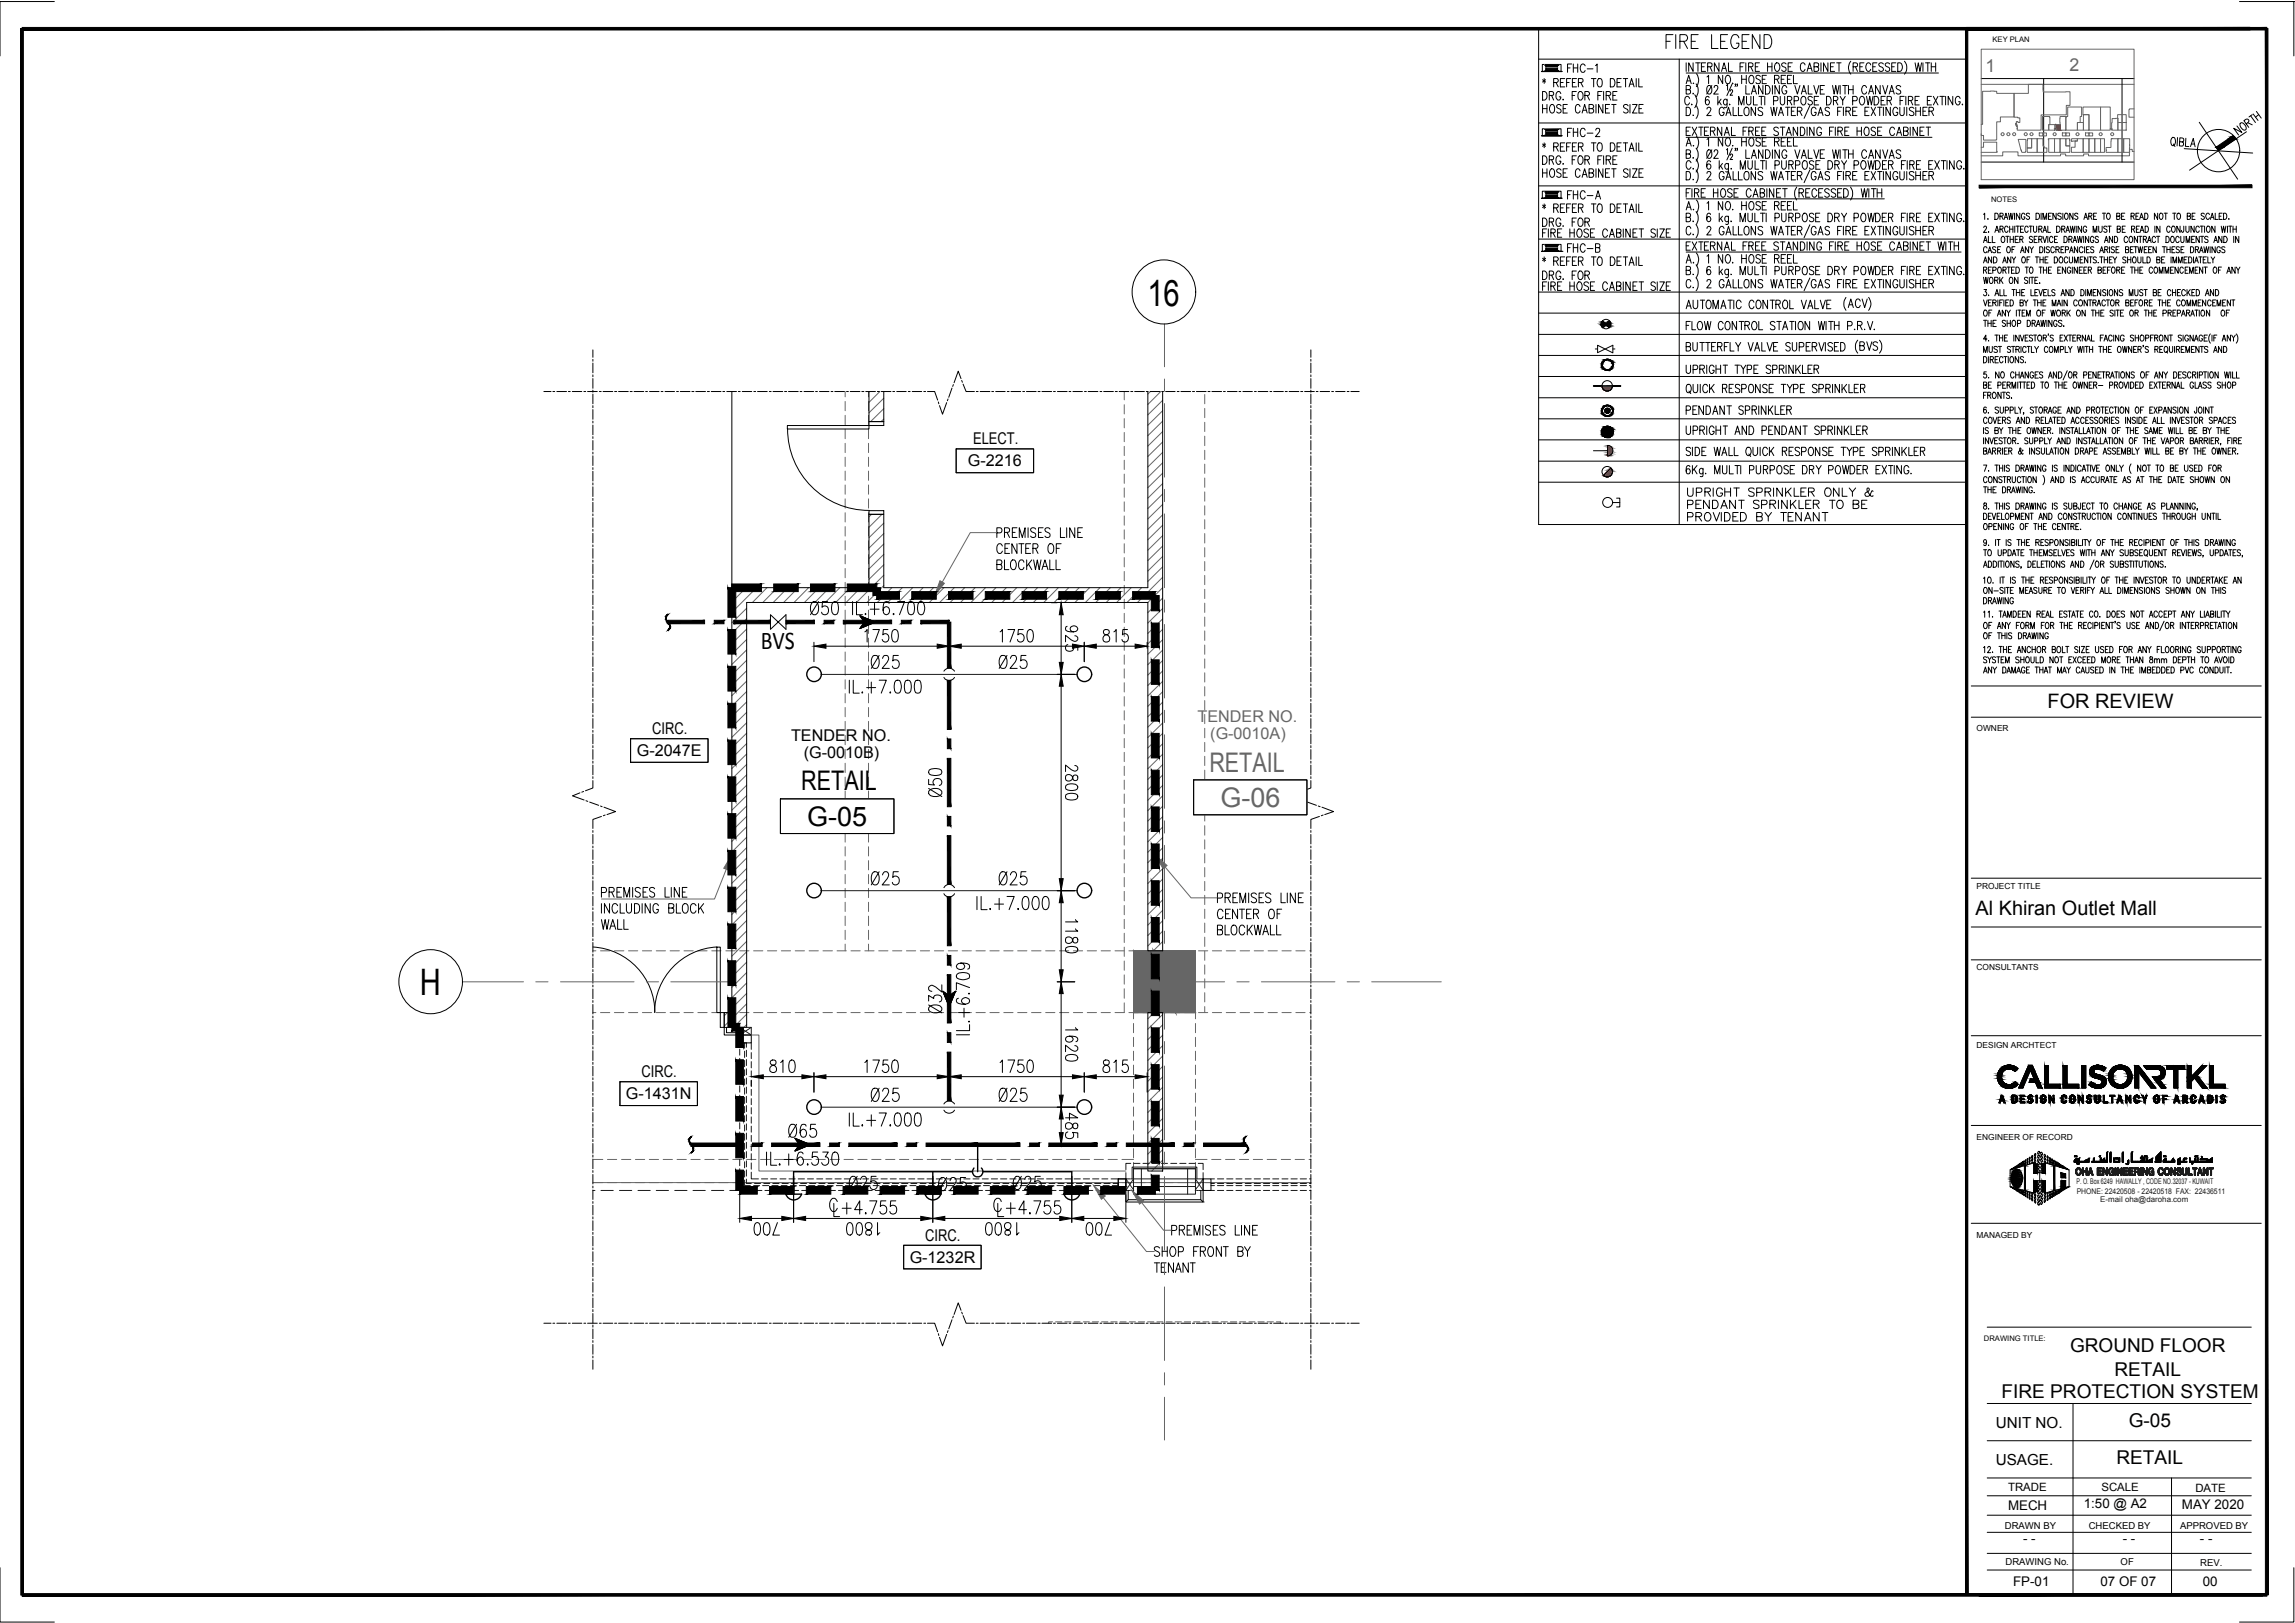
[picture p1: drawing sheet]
<svg xmlns="http://www.w3.org/2000/svg" width="420mm" height="297mm" viewBox="0 0 420 297" stroke-linecap="round" stroke-linejoin="round" font-family="sans-serif">
<defs><g id="words">
<g font-size="6.7">
<text x="210.1" y="56">16</text>
<text x="76.9" y="182.2">H</text>
</g>
<g font-size="5.7">
<text x="173.2" y="147.1" transform="rotate(-90 173.2 147.1)">Ø50</text>
<text x="158.4" y="163.3">Ø25</text>
<text x="181.7" y="163.3">Ø25</text>
<text x="173.2" y="186.6" transform="rotate(-90 173.2 186.6)">Ø32</text>
<text x="158.4" y="202.8">Ø25</text>
<text x="181.7" y="202.8">Ø25</text>
<text x="170.7" y="219.1">Ø25</text>
</g>
<g font-size="5.3">
<text x="158.4" y="123.5">Ø25</text>
<text x="181.7" y="123.5">Ø25</text>
<text x="143.2" y="209.2">Ø65</text>
</g>
<g font-size="4.9" fill="#666">
<text x="221.4" y="141.2">RETAIL</text>
<text x="223.4" y="147.7">G-06</text>
</g>
<g font-size="4.9">
<text x="146.7" y="144.6">RETAIL</text>
<text x="147.8" y="151.2">G-05</text>
</g>
<text font-size="4.7" x="139.3" y="118.9">BVS</text>
<g font-size="4.4">
<text x="285.8" y="26.1">FHC-2</text>
<text x="285.8" y="47.3">FHC-B</text>
</g>
<g font-size="3.6">
<text x="374.9" y="129.6">FOR REVIEW</text>
<text x="361.7" y="167.4">Al Khiran Outlet Mall</text>
</g>
<g font-size="3.5">
<text x="379" y="247.5">GROUND FLOOR</text>
<text x="387.1" y="251.8">RETAIL</text>
<text x="366.4" y="255.9">FIRE PROTECTION SYSTEM</text>
<text x="389.7" y="261.1">G-05</text>
<text x="387.5" y="267.9">RETAIL</text>
</g>
<g font-size="3.3" fill="#666">
<text x="363.5" y="13.2">1</text>
<text x="378.9" y="13">2</text>
</g>
<g font-size="3">
<text x="178.1" y="81.4">ELECT.</text>
<text x="177.2" y="85.4">G-2216</text>
<text x="119.4" y="134.4">CIRC.</text>
<text x="144.8" y="135.6">TENDER NO.</text>
<text x="116.6" y="138.4">G-2047E</text>
<text x="147.2" y="138.8">(G-0010B)</text>
<text x="117.4" y="197.2">CIRC.</text>
<text x="114.6" y="201.2">G-1431N</text>
<text x="169.4" y="227.1">CIRC.</text>
<text x="166.5" y="231.1">G-1232R</text>
</g>
<g font-size="3" fill="#666">
<text x="219.2" y="132.2">TENDER NO.</text>
<text x="221.6" y="135.3">(G-0010A)</text>
</g>
<g font-size="2.8">
<text x="365.4" y="261.3">UNIT NO.</text>
<text x="365.4" y="268.1">USAGE.</text>
</g>
<g font-size="2.4">
<text x="381.5" y="276">1:50 @ A2</text>
<text x="367.6" y="276.4">MECH</text>
<text x="399.5" y="276.2">MAY 2020</text>
<text x="370.4" y="282.4">- -</text>
<text x="388.6" y="282.3">- -</text>
<text x="402.8" y="282.3">- -</text>
<text x="368.6" y="290.2">FP-01</text>
<text x="384.6" y="290.2">07 OF 07</text>
<text x="403.3" y="290.2">00</text>
</g>
<g font-size="2.1">
<text x="367.6" y="273">TRADE</text>
<text x="384.7" y="273">SCALE</text>
<text x="401.9" y="273">DATE</text>
</g>
<g font-size="1.7">
<text x="367" y="279.8">DRAWN BY</text>
<text x="382.4" y="279.8">CHECKED BY</text>
<text x="399.1" y="279.8">APPROVED BY</text>
<text x="367.2" y="286.5">DRAWING No.</text>
<text x="388.2" y="286.5">OF</text>
<text x="402.8" y="286.7">REV.</text>
</g>
<g font-size="1.5">
<text x="361.9" y="133.8">OWNER</text>
<text x="361.9" y="162.6">PROJECT TITLE</text>
<text x="361.9" y="177.6">CONSULTANTS</text>
<text x="361.9" y="191.9">DESIGN ARCHTECT</text>
<text x="361.9" y="208.7">ENGINEER OF RECORD</text>
<text x="361.9" y="226.6">MANAGED BY</text>
</g>
<g font-size="1.4">
<text x="364.8" y="7.7">KEY PLAN</text>
<text x="364.5" y="36.9">NOTES</text>
<text x="363.2" y="245.3">DRAWING TITLE:</text>
</g>
<g font-size="1.4" fill="#1a1a1a">
<text x="380.2" y="216.8">P. O. Box 6249 HAWALLY , CODE NO.32037 - KUWAIT</text>
<text x="380.2" y="218.5">PHONE: 22420508 - 22420518 FAX: 22436511</text>
<text x="384.5" y="219.9">E-mail oha@daroha.com</text>
</g>
</g></defs>
<!-- layer: General Layout mezz$0$S-280-M_STRUCT_FRAME -->
<g fill="none" stroke="#666" stroke-width=".18">
<path d="M154.7 71.7v.9M154.7 73.5v1.7M154.7 76v1.7M154.7 78.6v1.7M159 71.7v.9M159 73.5v1.7M159 76v1.7M159 78.6v1.7M205.8 71.7v1.5M205.8 74.1v1.7M205.8 76.6v1.7M205.8 79.1v1.7"/>
<path d="M220.6 72.2v1.7M220.6 74.7v1.7M220.6 77.3v1.7M220.6 79.8v1.8M154.7 81.1v1.7M154.7 83.7v1.7M154.7 86.2v1.7M154.7 88.8v1.7M154.7 91.3v1.7M154.7 93.8v1.7M154.7 96.4v1.7M154.7 99v1.7"/>
<path d="M159 81.1v1.7M159 83.7v1.7M159 86.2v1.7M159 88.8v1.7M159 91.3v1.7M159 93.8v1.7M159 96.4v1.7M159 99v1.7M205.8 81.7v1.7M205.8 84.2v1.7M205.8 86.8v1.7M205.8 89.3v1.7"/>
<path d="M205.8 91.8v1.8M205.8 94.4v1.7M205.8 97v1.7M205.8 99.5v1.7M220.6 82.4v1.7M220.6 84.9v1.7M220.6 87.5v1.7M220.6 90v1.7M220.6 92.6v1.7M220.6 95.1v1.7M220.6 97.6v1.8M154.7 101.5v1.7"/>
<path d="M154.7 104v1.7M154.7 106.6v1.7M154.7 109.1v1.7M154.7 111.7v1.7M154.7 114.2v1.7M154.7 116.8v1.7M154.7 119.3v1.7M159 101.5v1.7M159 104v1.7M159 106.6v1.7M159 109.1v1.7M159 111.7v1.7"/>
<path d="M159 114.2v1.7M159 116.8v1.7M205.8 102.1v1.6M205.8 104.6v1.7M205.8 107.1v1.7M205.8 109.7v1.7M205.8 112.3v1.6M205.8 114.8v1.7M205.8 117.3v1.7M205.8 119.9v1.7M220.6 100.2v1.7M220.6 102.8v1.7"/>
<path d="M220.6 105.3v1.7M220.6 107.9v1.6M220.6 110.4v1.7M220.6 112.9v1.7M220.6 115.5v1.7M220.6 118.1v1.6M154.7 121.9v1.7M154.7 124.4v1.7M154.7 126.9v1.7M154.7 129.5v1.7M154.7 132v1.8M154.7 134.6v1.7"/>
<path d="M154.7 137.1v1.7M154.7 139.7v1.7M159 124.4v1.7M159 126.9v1.7M159 129.5v1.7M159 132v1.8M159 134.6v1.7M159 137.1v1.7M159 139.7v1.7M205.8 122.4v1.7M205.8 125v1.6M205.8 127.5v1.7"/>
<path d="M205.8 130.1v1.7M205.8 132.6v1.7M205.8 135.2v1.6M205.8 137.7v1.7M220.6 120.6v1.7M220.6 123.1v1.7M220.6 125.7v1.7M220.6 128.2v1.7M220.6 130.8v1.6M220.6 133.3v1.7M220.6 135.9v1.7M220.6 138.4v1.7"/>
<path d="M154.7 142.2v1.7M154.7 144.8v1.7M154.7 147.3v1.7M154.7 149.8v1.8M154.7 152.4v1.7M154.7 155v1.7M154.7 157.5v1.7M159 142.2v1.7M159 144.8v1.7M159 147.3v1.7M159 149.8v1.8M159 152.4v1.7"/>
<path d="M159 155v1.7M205.8 140.2v1.7M205.8 142.8v1.7M205.8 145.3v1.8M205.8 147.9v1.7M205.8 150.4v1.7M205.8 153v1.7M205.8 155.5v1.7M205.8 158.1v1.7M220.6 141v1.6M220.6 143.5v1.7M220.6 146v1.7"/>
<path d="M220.6 148.6v1.7M220.6 151.1v1.8M220.6 153.7v1.7M220.6 156.2v1.7M220.6 158.8v1.7M108.5 174h.6M109.9 174h1.7M112.5 174h1.7M115.1 174h1.7M117.6 174h1.7M120.1 174h1.7M122.7 174h1.7"/>
<path d="M125.2 174h1.7M127.8 174h1.7M130.3 174h1.7M132.9 174h1.7M135.4 174h1.7M138 174h1.7M140.5 174h1.7M143 174h1.7M145.6 174h1.7M148.1 174h1.7M150.7 174h1.7M153.2 174h1.7"/>
<path d="M154.7 160v1.7M154.7 162.6v1.7M154.7 165.1v1.7M154.7 167.7v1.7M154.7 170.3v1.6M154.7 172.8v1.2M155.8 174h1.7M158.3 174h1.7M159 165.1v1.7M159 167.7v1.7M159 170.3v1.6M159 172.8v1.2"/>
<path d="M160.9 174h1.7M163.4 174h1.7M165.9 174h1.7M168.5 174h1.7M171.1 174h1.7M173.6 174h1.7M176.1 174h1.7M178.7 174h1.7M181.2 174h1.7M183.8 174h1.7M186.3 174h1.7M188.8 174h1.8"/>
<path d="M191.4 174h1.7M194 174h1.7M196.5 174h1.7M199.1 174h1.6M201.6 174h1.7M204.1 174h1.7M205.8 160.6v1.7M205.8 163.1v1.8M205.8 165.7v1.7M205.8 168.3v1.7M205.8 170.8v1.7M205.8 173.3v1.7"/>
<path d="M205.8 175.9v1.7M205.8 178.4v1.7M206.7 174h1.7M209.3 174h1.6M211.8 174h1.7M214.3 174h1.7M216.9 174h1.7M219.4 174h1.7M220.6 161.3v1.7M220.6 163.9v1.7M220.6 166.4v1.7M220.6 168.9v1.8"/>
<path d="M220.6 171.5v1.7M220.6 174.1v1.7M220.6 176.6v1.7M220.6 179.1v1.7M222 174h1.6M224.5 174h1.7M227 174h1.8M229.6 174h1.7M232.2 174h1.6M234.7 174h1.7M237.2 174h1.7M239.8 174h.2"/>
<path d="M108.5 185.3h.6M109.9 185.3h1.7M112.5 185.3h1.7M115.1 185.3h1.7M117.6 185.3h1.7M120.1 185.3h1.7M122.7 185.3h1.7M125.2 185.3h1.7M127.8 185.3h1.7M130.3 185.3h1.7M132.9 185.3h1.7M135.4 185.3h1.7"/>
<path d="M138 185.3h1.7M140.5 185.3h1.7M143 185.3h1.7M145.6 185.3h1.7M148.1 185.3h1.7M150.7 185.3h1.7M153.2 185.3h1.7M155.8 185.3h1.7M158.3 185.3h1.7M160.9 185.3h1.7M163.4 185.3h1.7M165.9 185.3h1.7"/>
<path d="M173.6 185.3h1.7M176.1 185.3h1.7M178.7 185.3h1.7M181.2 185.3h1.7M183.8 185.3h1.7M186.3 185.3h1.7M188.8 185.3h1.8M191.4 185.3h1.7M194 185.3h1.7M196.5 185.3h1.7M199.1 185.3h1.6M201.6 185.3h1.7"/>
<path d="M205.8 183.5v1.8h-1.7M205.8 181v1.7M206.7 185.3h1.7M207.5 185.3v1.2M207.5 187.3v1.7M207.5 189.9v1.6M207.5 192.4v1.7M207.5 194.9v1.8M207.5 197.5v1.7M209.3 185.3h1.6M211.8 185.3h1.7M214.3 185.3h1.7"/>
<path d="M216.9 185.3h1.7M218.9 185.3v1.2M218.9 187.3v1.7M218.9 189.9v1.6M218.9 192.4v1.7M218.9 194.9v1.8M218.9 197.5v1.7M219.4 185.3h1.7M220.6 181.7v1.7M220.6 184.2v1.1M222 185.3h1.6M224.5 185.3h1.7"/>
<path d="M227 185.3h1.8M229.6 185.3h1.7M232.2 185.3h1.6M234.7 185.3h1.7M237.2 185.3h1.7M239.8 185.3h.2M108.7 212.2h1.7M108.7 216.4h1.7M111.2 212.2h1.7M111.2 216.4h1.7M113.8 212.2h1.7M113.8 216.4h1.7"/>
<path d="M116.3 212.2h1.7M116.3 216.4h1.7M118.9 212.2h1.7M118.9 216.4h1.7M121.4 212.2h1.7M121.4 216.4h1.7M124 212.2h1.6M124 216.4h1.6M126.5 212.2h1.7M126.5 216.4h1.7M129 212.2h1.7M129 216.4h1.7"/>
<path d="M131.6 212.2h1.7M131.6 216.4h1.7M134.2 212.2h1.6M134.2 216.4h1.6M136.7 212.2h1.7M136.7 216.4h1.7M139.2 212.2h1.7M139.2 216.4h1.7M141.8 212.2h1.7M141.8 216.4h1.7M144.3 212.2h1.7M144.3 216.4h1.7"/>
<path d="M146.9 212.2h1.6M146.9 216.4h1.6M149.4 212.2h1.7M149.4 216.4h1.7M152 212.2h1.7M152 216.4h1.7M154.5 212.2h1.7M154.5 216.4h1.7M157.1 212.2h1.6M157.1 216.4h1.6M159.6 212.2h1.7M159.6 216.4h1.7"/>
<path d="M162.1 212.2h1.7M162.1 216.4h1.7M164.7 212.2h1.7M164.7 216.4h1.7M167.2 212.2h1.7M167.2 216.4h1.7M169.8 212.2h1.7M172.3 212.2h1.7M174.9 212.2h1.7M177.4 212.2h1.7M180 212.2h1.7M180 216.4h1.7"/>
<path d="M182.5 212.2h1.7M182.5 216.4h1.7M185 212.2h1.7M185 216.4h1.7M187.6 212.2h1.7M187.6 216.4h1.7M190.2 212.2h1.7M190.2 216.4h1.7M192.7 212.2h1.7M192.7 216.4h1.7M195.2 212.2h1.7M195.2 216.4h1.7"/>
<path d="M197.8 212.2h1.7M197.8 216.4h1.7M200.3 212.2h1.7M200.3 216.4h1.7M202.9 212.2h1.7M202.9 216.4h1.7M205.4 212.2h2.1M205.4 216.4h1.7M207.5 200.1v1.6M207.5 202.6v1.7M207.5 205.1v1.7M207.5 207.7v1.7"/>
<path d="M207.5 210.2v1.7M207.5 212.8v1.7M207.5 215.3v1.1M207.9 216.4h1.8M210.5 216.4h1.7M213.1 216.4h1.7M215.6 216.4h1.7M218.1 216.4h1.7M218.9 212.2h2.1M218.9 200.1v1.6M218.9 202.6v1.7M218.9 205.1v1.7"/>
<path d="M218.9 207.7v1.7M218.9 210.2v1.7M218.9 212.8v1.7M218.9 215.3v1.1M220.7 216.4h1.7M221.8 212.2h1.7M223.2 216.4h1.7M224.4 212.2h1.7M225.8 216.4h1.7M226.9 212.2h1.7M228.3 216.4h1.7M229.4 212.2h1.7"/>
<path d="M230.9 216.4h1.7M232 212.2h1.7M233.4 216.4h1.7M234.6 212.2h1.7M236 216.4h1.7M237.1 212.2h1.7M238.5 216.4h1.5M239.6 212.2h.4"/>
</g>
<!-- layer: General Layout mezz$0$S-280-M_COLUMN -->
<path d="M207.5 174h11.4v11.3h-11.4z" fill="none" stroke="#666" stroke-width=".18"/>
<!-- layer: General Layout mezz$0$A-230-M_FLOOR -->
<path d="M108.5 216.4h131.5" fill="none" stroke="#666" stroke-width=".18"/>
<!-- layer: 01_GROUND FLOOR PLAN$0$ae-00-col-gf-x$0$A-COL -->
<path d="M207.5 174h11.4v11.3h-11.4z" fill="none" stroke="#666" stroke-width=".18"/>
<!-- layer: 01_GROUND FLOOR PLAN$0$ae-00-col-gf-x$0$A-COL-HATCH -->
<g fill="#666" stroke="#666" stroke-width=".18">
<path d="M211.2 174h7.7v11.3z"/>
<path d="M211.2 174l7.7 11.3h-3.7z"/>
<path d="M207.5 174l7.7 11.3-4-11.3zM207.5 174l7.7 11.3h-7.7z"/>
<path d="M211.2 174l7.7 11.3v-11.3zM211.2 174l7.7 11.3h-3.7z"/>
<path d="M207.5 174l7.7 11.3-4-11.3zM207.5 174l7.7 11.3h-7.7z"/>
</g>
<!-- layer: 01_GROUND FLOOR PLAN$0$A-WA-HATCH -->
<g fill="none" stroke="#666" stroke-width=".18">
<path d="M159.2 71.7h-.1M161.1 71.7l-2 1.9M161.8 72.9l-2.7 2.7M161.8 74.8l-2.4 2.4M161.8 76.7l-.5 .5M210.6 71.7l-.5 .4M212.5 71.7l-2.4 2.3M212.9 73.3l-2.8 2.6M212.9 75.2l-2.8 2.6M212.9 77.1l-2.8 2.6M212.9 79l-2.8 2.6M159.6 94.1l-.5 .5"/>
<path d="M161.5 94.1l-2.4 2.4M161.8 95.7l-2.7 2.7M161.8 97.6l-2.7 2.7M161.8 99.6l-2.7 2.6M212.9 80.9l-2.8 2.7M212.9 82.8l-2.8 2.7M212.9 84.7l-2.8 2.7M212.9 86.6l-2.8 2.7M212.9 88.5l-2.8 2.7M212.9 90.4l-2.8 2.7M212.9 92.3l-2.8 2.7M212.9 94.2l-2.8 2.7"/>
<path d="M212.9 96.1l-2.8 2.7M212.9 98l-2.8 2.7M212.9 99.9l-2.8 2.7M134.7 107.6l-.7 .7M136.6 107.6l-2.6 2.6M136.7 111.3l-2.7 2.7M136.7 113.2l-2.7 2.7M136.7 115.1l-2.7 2.7M136.7 117l-2.7 2.7M136.7 118.9l-2.7 2.7M138.5 107.6l-4.5 4.5M140.4 107.6l-2.6 2.7"/>
<path d="M142.3 107.6l-2.6 2.7M144.2 107.6l-2.6 2.7M146.1 107.6l-2.6 2.7M148 107.6l-2.6 2.7M149.9 107.6l-2.6 2.7M151.8 107.6l-2.6 2.7M153.8 107.6l-2.7 2.7M155.7 107.6l-2.7 2.7M157.6 107.6l-2.7 2.7M161.8 101.5l-2.7 2.6M161.8 103.4l-2.7 2.6M161.8 105.3l-5 5"/>
<path d="M161.8 107.2l-3.1 3.1M163.3 107.6l-2.7 2.7M165.2 107.6l-2.7 2.7M167.1 107.6l-2.7 2.7M169 107.6l-2.7 2.7M170.9 107.6l-2.7 2.7M172.8 107.6l-2.7 2.7M174.7 107.6l-2.7 2.7M176.6 107.6l-2.7 2.7M178.5 107.6l-2.6 2.7M180.4 107.6l-2.6 2.7M182.3 107.6l-2.6 2.7"/>
<path d="M184.2 107.6l-2.6 2.7M186.1 107.6l-2.6 2.7M188 107.6l-2.6 2.7M189.9 107.6l-2.6 2.7M191.9 107.6l-2.7 2.7M193.8 107.6l-2.7 2.7M195.7 107.6l-2.7 2.7M197.6 107.6l-2.7 2.7M199.5 107.6l-2.7 2.7M201.4 107.6l-2.7 2.7M203.3 107.6l-2.7 2.7M205.2 107.6l-2.7 2.7"/>
<path d="M207.1 107.6l-2.7 2.7M209 107.6l-2.7 2.7M212.9 101.8l-2.8 2.7M212.9 103.7l-2.8 2.7M212.9 105.6l-4.7 4.7M212.9 107.6l-2.8 2.7M212.9 109.5l-2.8 2.6M212.9 111.4l-2.8 2.6M212.9 113.3l-2.8 2.6M212.9 115.2l-2.8 2.6M212.9 117.1l-2.8 2.6M212.9 119l-2.8 2.7"/>
<path d="M136.7 120.8l-2.7 2.7M136.7 122.8l-2.7 2.6M136.7 124.7l-2.7 2.6M136.7 126.6l-2.7 2.6M136.7 128.5l-2.7 2.6M136.7 130.4l-2.7 2.6M136.7 132.3l-2.7 2.6M136.7 134.2l-2.7 2.6M136.7 136.1l-2.7 2.7M136.7 138l-2.7 2.7M136.7 139.9l-2.7 2.7M212.9 120.9l-2.8 2.7"/>
<path d="M212.9 122.8l-2.8 2.7M212.9 124.7l-2.8 2.7M212.9 126.6l-2.8 2.7M212.9 128.5l-2.8 2.7M212.9 130.4l-2.8 2.7M212.9 132.3l-2.8 2.7M212.9 134.2l-2.8 2.7M212.9 136.1l-2.8 2.7M212.9 138l-2.8 2.7M212.9 139.9l-2.8 2.7M136.7 141.8l-2.7 2.7M136.7 143.7l-2.7 2.7"/>
<path d="M136.7 145.6l-2.7 2.7M136.7 147.5l-2.7 2.7M136.7 149.4l-2.7 2.7M136.7 151.3l-2.7 2.7M136.7 153.2l-2.7 2.7M136.7 155.1l-2.7 2.7M136.7 157l-2.7 2.8M136.7 158.9l-2.7 2.8M212.9 141.8l-2.8 2.8M212.9 143.7l-2.8 2.8M212.9 145.7l-2.8 2.7M212.9 147.6l-2.8 2.7"/>
<path d="M212.9 149.5l-2.8 2.7M212.9 151.4l-2.8 2.7M212.9 153.3l-2.8 2.7M212.9 155.2l-2.8 2.7M212.9 157.1l-2.8 2.7M212.9 159l-2.8 2.7M136.7 160.9l-2.7 2.7M136.7 162.8l-2.7 2.7M136.7 164.7l-2.7 2.7M136.7 166.6l-2.7 2.7M136.7 168.5l-2.7 2.7M136.7 170.4l-2.7 2.7"/>
<path d="M136.7 172.3l-2.7 2.7M136.7 174.2l-2.7 2.7M136.7 176.1l-2.7 2.7M136.7 178l-2.7 2.7M136.7 179.9l-2.7 2.7M212.9 160.9l-2.8 2.7M212.9 162.8l-2.8 2.7M212.9 164.7l-2.8 2.7M212.9 166.6l-2.8 2.7M212.9 168.5l-2.8 2.7M212.9 170.4l-2.8 2.7M212.9 172.3l-1.7 1.7"/>
<path d="M133.2 185.3l-.6 .6M136.7 181.8l-2.7 2.7M136.7 183.7l-4.1 4.1M136.7 185.6l-2.4 2.4M136.7 187.5l-.5 .5M211.3 185.3l-1.2 1.2M212.9 185.7l-2.8 2.7M212.9 187.6l-2.8 2.7M212.9 189.5l-2.8 2.7M212.9 191.4l-2.8 2.7M212.9 193.3l-2.8 2.7M212.9 195.2l-2.8 2.7"/>
<path d="M212.9 197.1l-2.8 2.7M212.9 199l-2.8 2.7M212.9 200.9l-2.8 2.7M212.9 202.8l-2.8 2.7M212.9 204.7l-2.8 2.7M212.9 206.6l-2.8 2.7M212.9 208.5l-2.8 2.7M212.9 210.4l-2.8 2.7M212.9 212.3l-2 2M212.9 214.2l-.1 .1"/>
</g>
<!-- layer: 01_GROUND FLOOR PLAN$0$A-WALL_INT -->
<path d="M134 71.7v113.6h-1.4v2.7h4.1v-77.7h73.4v63.7h2.8v-102.3M159.1 71.7v5.5h2.7v-5.5M210.1 71.7v35.9h-48.3v-13.5h-2.7v13.5h-25.1M210.1 185.3h2.8v29h-2.8z" fill="none" stroke="#000" stroke-width=".18"/>
<!-- layer: 01_GROUND FLOOR PLAN$0$A-DOOR -->
<path d="M144.1 77.9h15v.6h-15zM144.2 78.5a14.9 14.9 0 0 0 14.9 14.9M159.1 77.2h2.7v.7h-2.7zM159.1 93.5h2.7v.6h-2.7zM108.6 173.3a12 12 0 0 1 11.3 12M131.2 173.3h.7v12h-.7zM131.3 173.3a12 12 0 0 0-11.5 12M131.9 185.3h.7v2.7h-.7z" fill="none" stroke="#000" stroke-width=".18"/>
<!-- layer: 01_GROUND FLOOR PLAN$0$AE-GF-FLOR-ACC-X$0$A-PALM-GRILLE -->
<g fill="none" stroke="#666" stroke-width=".18">
<path d="M192.7 241.9h-.7v.3M193.3 241.9h1.1M194.9 241.9h1.2M196.6 241.9h1.1M198.3 241.9h1.1M200 241.9h1.1M201.7 241.9h1.1M203.4 241.9h1.1M205.1 241.9h1.1M206.8 241.9h1.1M208.4 241.9h1.1M210.1 241.9h1.1"/>
<path d="M211.8 241.9h1.1M213.5 241.9h1.1M215.1 241.9h1.2M216.8 241.9h1.2M218.5 241.9h1.2M220.2 241.9h1.1M221.9 241.9h1.1M223.6 241.9h1.1M225.3 241.9h1.1M226.9 241.9h1.1M228.6 241.9h1.1M230.3 241.9h1.1"/>
<path d="M232 241.9h1.1M233.7 241.9h.7v.3"/>
</g>
<!-- layer: 01_GROUND FLOOR PLAN$0$AE-00-GF PLAN-ISK-X$0$A-GLAZ-CURT -->
<path d="M136.3 190.9h.4M204.7 216.6v.4" fill="none" stroke="#000" stroke-width=".18"/>
<path d="M132.6 188v1.4h2.8M133 188v1h2.4M206.1 217.9v2l.1 .1h13.9l.2-.1v-2M206.5 217.9v1.7h13.3v-1.7M206.5 219.6l-.3 .3M219.8 219.6l.3 .3M220.3 220h.1" fill="none" stroke="#000" stroke-width=".18"/>
<!-- layer: 01_GROUND FLOOR PLAN$0$AE-00-GF PLAN-ISK-X$0$A-Steel Frame -->
<path d="M207.5 213.9h11.4v4.7h-11.4zM207.5 215.8h11.4M207.5 217.2h11.4M209 213.9v4.7M217.4 213.9v4.7" fill="none" stroke="#1a1a1a" stroke-width=".18"/>
<!-- layer: 01_GROUND FLOOR PLAN$0$AE-00-GF PLAN-ISK-X$0$A-GLZ-HID -->
<g fill="none" stroke="#1a1a1a" stroke-width=".18">
<path d="M206.1 217.6v.3h.2M206.1 215.8v.2M206.1 216.1v.2M206.1 216.4v.2M206.1 216.7v.2M206.1 217v.2M206.1 217.3v.2M206.2 217.7l-.1 .2M206.3 216l.1 .1M206.3 215.8h-.2l.1 .1M206.4 217.5l-.2 .2M206.4 217.9h.2"/>
<path d="M206.4 215.8h.2M206.5 216.2v.2M206.5 217.2l-.1 .2M206.6 216.5l.2 .1M206.7 217.9h.2M206.7 215.8h.2M206.7 217l-.1 .2M206.8 216.7l.1 .2M206.9 216.7l-.1 .2M207 217l.1 .2M207.1 217.9h.1M207.1 215.8h.1"/>
<path d="M207.1 216.5l-.2 .1M207.1 217.2l.2 .2M207.2 216.2l-.1 .2M207.3 217.5l.1 .1M207.3 215.8h.2v.2M207.4 216l-.1 .1M207.5 217.7l.1 .2M207.5 217.6v.3h-.2M207.5 216.1v.2M207.5 216.4v.2M207.5 216.7v.2M207.5 217v.2"/>
<path d="M207.5 217.3v.2M207.5 215.8l-.1 .1M218.9 217.6v.3h.1M218.9 216.1v.2M218.9 216.4v.2M218.9 216.7v.2M218.9 217v.2M218.9 217.3v.2M218.9 215.8v.1M218.9 217.7l-.1 .2M219 216l.1 .1M219 215.8h-.1v.2"/>
<path d="M219.1 217.5l-.2 .1M219.2 217.9h.2M219.2 215.8h.2M219.2 216.2l.1 .2M219.2 217.2l-.1 .2M219.3 216.5l.2 .1M219.4 217l-.1 .2M219.5 217.9h.2M219.5 215.8h.2M219.5 216.7l.1 .2M219.6 216.7l-.1 .2M219.7 217l.1 .2"/>
<path d="M219.8 217.9h.2M219.8 215.8h.2M219.8 216.5l-.1 .1M219.8 217.2l.2 .2M219.9 216.2l-.1 .2M220 217.5l.1 .2M220 215.8h.3l-.1 .1M220.1 216l-.1 .1M220.2 217.7l.1 .2M220.3 217.6v.3h-.3M220.3 215.8v.2M220.3 216.1v.2"/>
<path d="M220.3 216.4v.2M220.3 216.7v.2M220.3 217v.2M220.3 217.3v.2"/>
</g>
<!-- layer: 01_GROUND FLOOR PLAN$0$AE-00-GF PLAN-ISK-X$0$A-1 -->
<g fill="none" stroke="#1a1a1a" stroke-width=".18">
<path d="M135.4 188h2.1v1.4h-2.1zM135.4 188l2.1 1.4M137.5 188l-2.1 1.4M206.1 214.6v1.2M207 212.9h-.9v1.2M207.3 215.8v-2.2h11.8v2.2M207.5 215.8v-1.9h11.4v1.9M207.6 212.9h1.1M209.3 212.9h1.1M210.9 212.9h1.2M212.6 212.9h1.1M214.3 212.9h1.1"/>
<path d="M216 212.9h1.1M217.7 212.9h1.1M219.4 212.9h.9v1.2M220.3 214.6v1.2"/>
</g>
<g fill="none" stroke="#1a1a1a" stroke-width=".18">
<path d="M135.4 190.9v.6M135.4 192v1.1M135.4 193.7v1.1M135.4 195.4v1.1M135.4 197v1.2M135.4 198.7v1.2M136.3 190.9v.9M136.3 192.4v1.1M136.3 194.1v1.1M136.3 195.8v1.1M136.3 197.5v1.1M136.3 199.1v1.2"/>
<path d="M136.7 190.9v.8M136.7 192.2v1.2M136.7 193.9v1.1M136.7 195.6v1.1M136.7 197.3v1.1M136.7 199v1.1M137.5 190.9v1.2M137.5 192.6v1.1M137.5 194.3v1.1M137.5 196v1.1M137.5 197.7v1.1M137.5 199.4v1.1"/>
<path d="M135.4 217.3v.6h.7M135.4 200.4v1.1M135.4 202.1v1.1M135.4 203.8v1.1M135.4 205.5v1.1M135.4 207.2v1.1M135.4 208.9v1.1M135.4 210.6v1.1M135.4 212.2v1.1M135.4 213.9v1.1M135.4 215.6v1.1M136.3 216v1h1.1"/>
<path d="M136.3 200.8v1.2M136.3 202.5v1.2M136.3 204.2v1.1M136.3 205.9v1.1M136.3 207.5v1.2M136.3 209.2v1.2M136.3 210.9v1.1M136.3 212.6v1.1M136.3 214.3v1.1M136.7 217.9h1.1M136.7 215.8v.8h.8M136.7 200.6v1.2"/>
<path d="M136.7 202.3v1.1M136.7 204v1.1M136.7 205.7v1.1M136.7 207.4v1.1M136.7 209.1v1.1M136.7 210.8v1.1M136.7 212.5v1.1M136.7 214.1v1.2M137.5 214.5v1.3h1.4M137.5 201.1v1.1M137.5 202.7v1.2M137.5 204.4v1.2"/>
<path d="M137.5 206.1v1.1M137.5 207.8v1.1M137.5 209.5v1.1M137.5 211.1v1.2M137.5 212.8v1.2M138 217h1.1M138.1 216.6h1.1M138.3 217.9h1.2M139.4 215.8h1.1M139.6 217h1.2M139.8 216.6h1.1M140 217.9h1.1"/>
<path d="M141.1 215.8h1.1M141.3 217h1.2M141.5 216.6h1.1M141.7 217.9h1.1M142.8 215.8h1.1M143 217h1.1M143.2 216.6h1.1M143.4 217.9h1.1M144.4 215.8h1.2M144.7 217h1.1M144.9 216.6h1.1M145.1 217.9h1.1"/>
<path d="M146.1 215.8h1.2M146.3 217h1.2M146.6 216.6h1.1M146.8 217.9h1.1M147.8 215.8h1.1M148 217h1.2M148.2 216.6h1.2M148.5 217.9h1.1M149.5 215.8h1.1M149.7 217h1.2M149.9 216.6h1.1M150.1 217.9h1.2"/>
<path d="M151.2 215.8h1.1M151.4 217h1.1M151.6 216.6h1.1M151.8 217.9h1.2M152.9 215.8h1.1M153.1 217h1.1M153.3 216.6h1.1M153.5 217.9h1.1M154.6 215.8h1.1M154.8 217h1.1M155 216.6h1.1M155.2 217.9h1.1"/>
<path d="M156.3 215.8h1.1M156.5 217h1.1M156.6 216.6h1.2M156.9 217.9h1.1M157.9 215.8h1.1M158.2 217h1.1M158.3 216.6h1.2M158.5 217.9h1.2M159.6 215.8h1.1M159.9 217h1.1M160 216.6h1.1M160.2 217.9h1.2"/>
<path d="M161.3 215.8h1.1M161.5 217h1.1M161.7 216.6h1.1M161.9 217.9h1.1M163 215.8h1.1M163.2 217h1.1M163.4 216.6h1.1M163.6 217.9h1.1M164.7 215.8h1.1M164.9 217h1.1M165.1 216.6h1.1M165.3 217.9h1.1"/>
<path d="M166.4 215.8h1.1M166.6 217h1.1M166.8 216.6h1.1M167 217.9h1.1M168 215.8h1.2M168.3 217h1.1M168.4 216.6h1.1M168.7 217.9h1.1M178.8 217.9h1.1M179.8 215.8h1.1M180 217h1.1M180.2 216.6h1.2"/>
<path d="M180.4 217.9h1.2M181.5 215.8h1.1M181.7 217h1.1M181.9 216.6h1.1M182.1 217.9h1.2M183.2 215.8h1.1M183.4 217h1.1M183.6 216.6h1.1M183.8 217.9h1.1M184.9 215.8h1.1M185.1 217h1.1M185.3 216.6h1.1"/>
<path d="M185.5 217.9h1.1M186.6 215.8h1.1M186.8 217h1.1M186.9 216.6h1.2M187.2 217.9h1.1M188.3 215.8h1.1M188.5 217h1.1M188.6 216.6h1.2M188.8 217.9h1.2M189.9 215.8h1.2M190.2 217h1.1M190.3 216.6h1.1"/>
<path d="M190.5 217.9h1.2M191.6 215.8h1.1M191.8 217h1.2M192 216.6h1.1M192.2 217.9h1.1M193.3 215.8h1.1M193.5 217h1.1M193.7 216.6h1.1M193.9 217.9h1.1M195 215.8h1.1M195.2 217h1.1M195.4 216.6h1.1"/>
<path d="M195.6 217.9h1.1M196.6 215.8h1.2M196.9 217h1.1M197.1 216.6h1.1M197.3 217.9h1.1M198.3 215.8h1.2M198.5 217h1.2M198.8 216.6h1.1M199 217.9h1.1M200 215.8h1.2M200.2 217h1.2M200.4 216.6h1.1"/>
<path d="M200.7 217.9h1.1M201.7 215.8h1.1M201.9 217h1.2M202.1 216.6h1.1M202.4 217.9h1.1M203.4 215.8h1.3M203.6 217h1.1M203.8 216.6h.9M204 217.9h.7M221.7 215.8h.6M221.7 217h.6M221.7 217.9h.6"/>
<path d="M221.7 216.6h.6M222.9 215.8h1.1M222.9 217h1.1M222.9 217.9h1.1M222.9 216.6h1.1M224.6 215.8h1.1M224.6 217h1.1M224.6 217.9h1.1M224.6 216.6h1.1M226.3 215.8h1.1M226.3 217h1.1M226.3 217.9h1.1"/>
<path d="M226.3 216.6h1.1M228 215.8h1.1M228 217h1.1M228 217.9h1.1M228 216.6h1.1M229.6 215.8h1.2M229.6 217h1.2M229.6 217.9h1.2M229.6 216.6h1.2M231.3 215.8h1.2M231.3 217h1.2M231.3 217.9h1.2"/>
<path d="M231.3 216.6h1.2M233 215.8h1.1M233 217h1.1M233 217.9h1.1M233 216.6h1.1M234.7 215.8h1.1M234.7 217h1.1M234.7 217.9h1.1M234.7 216.6h1.1M236.3 215.8h1.2M236.3 217h1.2M236.3 217.9h1.2"/>
<path d="M236.3 216.6h1.2M238 215.8h1.2M238 217h1.2M238 217.9h1.2M238 216.6h1.2M239.7 215.8h.3M239.7 217h.3M239.7 217.9h.3M239.7 216.6h.3"/>
</g>
<!-- layer: 01_GROUND FLOOR PLAN$0$AE-00-GF PLAN-ISK-X$0$A-GLAZ-CWMG -->
<path d="M135.4 189.4h2.1v1.5h-2.1zM204.7 215.8h1.4v2.1h-1.4zM220.3 215.8h1.4v2.1h-1.4z" fill="none" stroke="#000" stroke-width=".18"/>
<!-- layer: 01_GROUND FLOOR PLAN$0$AE-00-GF PLAN-ISK-X$0$A-FLOR-OVHD -->
<path d="M108.5 217.9h.4M110 217.9h2.3M113.4 217.9h2.3M116.8 217.9h2.2M120.1 217.9h2.3M123.5 217.9h2.3M126.9 217.9h2.2M130.3 217.9h2.2M133.6 217.9h1.8" fill="none" stroke="#1a1a1a" stroke-width=".18"/>
<!-- layer: ae-00-anno-gf-rmt-200-x$0$G-Wipe -->
<path d="M175 82.2h14.2M115.4 135.2h14.2M142.9 146.2h20.8M218.5 142.7h20.8M113.5 198h14.2M165.4 227.9h14.2" fill="none" stroke="#fff" stroke-width=".18"/>
<g fill="#fff" stroke="#fff" stroke-width=".18">
<path d="M165.4 227.9v4.3h14.2zM165.4 227.9h14.2v4.3z"/>
<path d="M115.4 135.2v4.3h14.2zM115.4 135.2h14.2v4.3z"/>
<path d="M142.9 146.2v6.4h20.8zM142.9 146.2h20.8v6.4z"/>
<path d="M113.5 198v4.3h14.2zM113.5 198h14.2v4.3z"/>
<path d="M175 82.2v4.3h14.2zM175 82.2h14.2v4.3z"/>
<path d="M218.5 142.7v6.4h20.8zM218.5 142.7h20.8v6.4z"/>
</g>
<path d="M175 82.2h14.2v4.3h-14.2zM115.4 135.2h14.2v4.3h-14.2zM142.9 146.2h20.8v6.4h-20.8zM218.5 142.7h20.8v6.4h-20.8zM113.5 198h14.2v4.3h-14.2zM165.4 227.9h14.2v4.3h-14.2z" fill="none" stroke="#000" stroke-width=".18"/>
<!-- layer: ae-00-anno-gf-rmt-200-x$0$A-FLOR-IDEN -->
<path d="M175 82.2h14.2v4.3h-14.2zM115.4 135.2h14.2v4.3h-14.2zM142.9 146.2h20.8v6.4h-20.8zM218.5 142.7h20.8v6.4h-20.8zM113.5 198h14.2v4.3h-14.2zM165.4 227.9h14.2v4.3h-14.2z" fill="none" stroke="#000" stroke-width=".18"/>
<!-- layer: AV-00-GF PLAN-B2-X$0$A-TEXT -->
<g fill="none" stroke="#000" stroke-width=".18">
<path d="M182.5 97.5h.6a.48 .48 0 0 0 .3-.4 .48 .48 0 0 0-.3-.5h-.6v1.8M183.5 99.9a.49 .49 0 0 0-.7-.3 1.24 1.24 0 0 0 .1 1.7 .52 .52 0 0 0 .6-.4M183.9 97.4h.8l.1-.6-.3-.2h-.6v1.8M184.4 97.4l.4 1M184.8 99.5h-.8v1.8h.8M185.3 97.4h.5M186.2 96.6h-.9v1.8h.9M186.2 99.5v1.8l-.9-1.8v1.8M186.5 99.5h1M186.6 98.4v-1.8l.6 1.8 .5-1.8v1.8M187 99.5v1.8M188.2 96.6v1.8"/>
<path d="M188.7 99.5h-.9v1.8h.9M189.6 96.8a.46 .46 0 0 0-.6-.2 .46 .46 0 0 0-.2 .6l.6 .3a.48 .48 0 0 1 .1 .7 .48 .48 0 0 1-.7 .1l-.1-.2M190.1 97.4h.5M191 96.6h-.9v1.8h.9M192.1 99.6l.1-.1a.93 .93 0 0 1 .6 1.5l-.3 .3a.93 .93 0 0 1-.5-1.5zM192.2 96.8a.46 .46 0 0 0-.6-.2 .46 .46 0 0 0-.2 .6l.6 .3a.48 .48 0 0 1 .2 .7 .48 .48 0 0 1-.8 .1l-.1-.2M194.1 96.6v1.8h.8M194.3 99.5h-.9v1.8M195.3 96.6v1.8M196.8 96.6v1.8l-1-1.8v1.8M197.3 97.4h.5M198.2 96.6h-.9v1.8h.9"/>
<path d="M182.5 103.3l.8-.1 .1-.2-.1-.4-.8-.1v1.8h.6a.48 .48 0 0 0 .3-.5 .48 .48 0 0 0-.3-.5M183.9 102.5v1.8h.8M184 100.4h.5M185.3 102.6l.4-.1a1.19 1.19 0 0 1 0 1.8 .93 .93 0 0 1-.6-1.6zM187.5 102.9a.51 .51 0 0 0-.7-.4 .51 .51 0 0 0-.3 .7v.4a.51 .51 0 0 0 .3 .6 .51 .51 0 0 0 .7-.4M187.8 100.4h.5M188 102.5v1.8M188.3 103.2l.6 1.1M188.9 102.5l-.9 1.2M189.1 100.4l.8-.1 .1-.3-.1-.4-.8-.1v1.8M189.2 102.5l.4 1.8 .3-1.8 .3 1.8 .4-1.8M189.6 100.4l.4 .9"/>
<path d="M190.8 104.3l.5-1.8 .6 1.8M191 103.7h.6M192.2 102.5v1.8h.8M193.3 102.5v1.8h.8M193.4 100.4h.5M110.1 163.4h.6a.48 .48 0 0 0 .4-.5 .48 .48 0 0 0-.4-.5h-.6v1.8M110.1 168.3l.3 1.8 .4-1.8 .3 1.8 .4-1.8M110.1 165.4v1.7M111.5 163.3l.8-.1 .1-.6-.3-.2h-.6v1.8M111.6 165.4v1.7l-.9-1.7v1.7M111.6 170.1l.6-1.8 .5 1.8M111.8 169.5h.7"/>
<path d="M112 163.3l.4 .9M112.9 163.3h.6M113.1 165.8a.5 .5 0 0 0-.8-.3 1.19 1.19 0 0 0 .1 1.6 .52 .52 0 0 0 .7-.4M113.1 168.3v1.8h.8M113.5 165.4v1.7h.8M113.8 162.4h-.9v1.8h.9M114.2 164.2v-1.8l.6 1.8 .5-1.8v1.8M114.2 168.3v1.8h.8M114.7 165.4v1.2a.47 .47 0 0 0 .4 .5 .47 .47 0 0 0 .5-.5v-1.2M115.8 162.4v1.8M116.2 165.4a.89 .89 0 0 1 .9 .4 .89 .89 0 0 1-.1 1.1l-.4 .2h-.4zM117.2 162.7a.46 .46 0 0 0-.6-.3 .46 .46 0 0 0-.2 .6l.6 .4a.48 .48 0 0 1 .2 .7 .48 .48 0 0 1-.8 0l-.1-.2"/>
<path d="M117.6 165.4v1.7M117.7 163.3h.5M118.6 162.4h-.9v1.8h.9M119 165.4v1.7l-.9-1.7v1.7M119.8 162.7a.53 .53 0 0 0-.9 0l.1 .4 .8 .4v.4a.53 .53 0 0 1-.9 0M120.5 165.8a.5 .5 0 0 0-.6-.4 .5 .5 0 0 0-.4 .6v.4a.52 .52 0 0 0 .5 .7 .52 .52 0 0 0 .5-.7h-.3M121.8 162.4v1.8h.8M122.4 166.2l.8-.1 .1-.5-.3-.2h-.6v1.7h.6l.3-.2v-.5l-.3-.2M122.9 162.4v1.8M123.8 165.4v1.7h.8M124.4 162.4v1.8l-1-1.8v1.8M124.9 163.3h.5"/>
<path d="M125.1 165.6l.2-.2a.57 .57 0 0 1 .7 .6v.4a.55 .55 0 0 1-.5 .7 .55 .55 0 0 1-.6-.7zM125.8 162.4h-.9v1.8h.9M127.4 165.8a.5 .5 0 0 0-.7-.3 1.19 1.19 0 0 0 .1 1.6 .52 .52 0 0 0 .6-.4M127.9 165.4v1.7M128.2 166.1l.6 1M128.8 165.4l-.9 1.1M222.9 164.4l.8-.1 .1-.3v-.4l-.3-.2h-.6v1.8M222.9 170.2l.8-.1 .1-.6-.3-.2h-.6v1.8h.6l.3-.2v-.6l-.3-.1M223.9 166.8a.49 .49 0 0 0-.8-.3 1.17 1.17 0 0 0 .2 1.6h.4l.2-.3M224.3 164.3l.8-.1 .2-.3-.1-.3-.3-.2h-.6v1.8M224.3 169.3v1.8h.8M224.4 167.2h.5"/>
<path d="M224.7 164.3l.6 .9M225.3 166.4h-.9v1.7h.9M225.6 169.4l.2-.1a.93 .93 0 0 1 .5 1.5l-.2 .3a.93 .93 0 0 1-.6-1.5zM225.7 164.3h.5M226.6 163.4h-.9v1.8h.9M226.6 166.4v1.7l-1-1.7v1.7M226.9 166.4h1M227 165.2v-1.8l.5 1.8 .5-1.8v1.8M227.4 166.4v1.7M227.9 169.7a.49 .49 0 0 0-.8-.3 1.24 1.24 0 0 0 .1 1.7 .52 .52 0 0 0 .7-.4M228.2 167.2h.5M228.3 169.3v1.8"/>
<path d="M228.6 163.4v1.8M228.7 170.1l.6 1M229.1 166.4h-.9v1.7h.9M229.3 169.3l-1 1.2M229.5 167.2h.8l.1-.3-.1-.4-.8-.1v1.7M229.6 169.3l.4 1.8 .3-1.8 .3 1.8 .4-1.8M230 167.2l.4 .9M230 163.7a.52 .52 0 0 0-.5-.3 .52 .52 0 0 0-.4 .5l.1 .2 .8 .4v.5a.57 .57 0 0 1-.9 0M230.5 164.3h.5M231.2 171.1l.5-1.8 .5 1.8M231.4 163.4h-.9v1.8h.9M231.4 170.5h.6"/>
<path d="M232.5 166.5l.2-.1a.94 .94 0 0 1 .5 1.5 .52 .52 0 0 1-.7 .2 .52 .52 0 0 1-.3-.6v-.4zM232.6 169.3v1.8h.8M232.7 163.7a.52 .52 0 0 0-.6-.3 .52 .52 0 0 0-.4 .5l.1 .2 .8 .4 .1 .5a.57 .57 0 0 1-1 0M233.7 169.3v1.8h.8M233.8 167.2h.5M234.5 163.4v1.8h.8M234.7 166.4h-.9v1.7M235.7 163.4v1.8M237.2 163.4v1.8l-1-1.8v1.8M237.7 164.3h.6M238.6 163.4h-.9v1.8h.9M211.3 231.1h1"/>
<path d="M211.8 231.1v1.8M212.3 228.4a.52 .52 0 0 0-.5-.3 .52 .52 0 0 0-.5 .5l.2 .2 .7 .5 .1 .4a.57 .57 0 0 1-1 0M212.6 231.9h.5M212.8 228.2v1.7M212.8 229h.9M213.5 231.1h-.9v1.8h.9M213.7 228.2v1.7M214.4 228.2h.2a.97 .97 0 0 1 .7 .7 .97 .97 0 0 1-.3 1 .54 .54 0 0 1-.6-.1 .54 .54 0 0 1-.2-.5v-.5zM214.5 225.2l.8-.1 .1-.2v-.5l-.3-.1h-.6v1.7M214.8 231.1v1.8l-.9-1.8v1.8M215.2 232.9l.5-1.8 .5 1.8M215.4 232.3h.7"/>
<path d="M215.7 229.1h.6a.48 .48 0 0 0 .4-.5 .48 .48 0 0 0-.4-.4h-.6v1.7M215.9 225.1l.8-.1 .2-.2-.1-.4-.3-.1h-.6v1.7M216.4 225.1l.5 .9M217.3 225.1h.5M217.6 231.1v1.8l-1-1.8v1.8M217.9 231.1h.9M218.2 224.3h-.9v1.7h.9M218.4 231.1v1.8M218.5 229h.6M218.6 226v-1.7l.6 1.7 .5-1.7v1.7M219.4 228.2h-.9v1.7M219.8 229l.8-.1v-.6l-.3-.1h-.5v1.7"/>
<path d="M220.2 229l.5 .9M220.2 224.3v1.7M221.4 228.2h.1a.93 .93 0 0 1 .5 1.5l-.2 .2h-.3a1.24 1.24 0 0 1-.1-1.7zM221.6 224.5a.53 .53 0 0 0-.9 0l.1 .4 .8 .5v.4a.53 .53 0 0 1-.9 0M222.1 225.1h.5M223 224.3h-.9v1.7h.9M223.6 228.2v1.7l-.9-1.7v1.7M223.9 228.2h1M224.3 224.5a.52 .52 0 0 0-.6-.3 .52 .52 0 0 0-.4 .5l.1 .2 .8 .5 .1 .4a.57 .57 0 0 1-1 0M224.4 228.2v1.7M226.1 224.3v1.7h.8M226.6 229l.8-.1 .2-.2-.1-.4-.3-.1h-.6v1.7h.6a.48 .48 0 0 0 .4-.4 .48 .48 0 0 0-.4-.5"/>
<path d="M227.3 224.3v1.7M227.8 228.2l.6 .8v.9M228.8 224.3v1.7l-1-1.7v1.7M228.9 228.2l-.5 .8M229.3 225.1h.6M230.2 224.3h-.9v1.7h.9"/>
</g>
<g fill="#666" stroke="#666" stroke-width=".18">
<path d="M200.2 217l2.2 1.9-.8 .6z"/>
<path d="M207.2 217.9l2.2 1.9-.8 .6z"/>
<path d="M211.5 156.5l2.2 1.9-.8 .6z"/>
<path d="M134 156.4l-.6 2.8-.9-.3z"/>
<path d="M172.1 106.3l.8 .5-1.8 2.2z"/>
</g>
<path d="M182.5 97.5h-4.9l-5.1 9M133 159.1l-2.2 5.4h-20.7M213.3 158.7l4.8 5.6h4.7M202 219.2l7.9 9.9h1.4M209 220.1l4 5.1h1.5" fill="none" stroke="#666" stroke-width=".18"/>
<!-- layer: AV-00-GF PLAN-B1-X$0$A-DIM -->
<g fill="none" stroke="#000" stroke-width=".18">
<path d="M99.6 71.7h1.3M101.2 71.7h.4M101.9 71.7h1.8M104.1 71.7h.3M104.8 71.7h1.7M106.9 71.7h.3M107.6 71.7h1.7M108.5 64v1.4M108.5 65.8v.3M108.5 66.4v1.8M108.5 68.6v.3M108.5 69.3v1.8"/>
<path d="M108.5 71.4v.4M108.5 72.1v1.8M108.5 74.2v.4M108.5 75v1.7M108.5 77.1v.3M108.5 77.8v1.8M108.5 79.9v.3M109.7 71.7h.4M110.4 71.7h1.8M112.5 71.7h.4M113.2 71.7h1.8M115.4 71.7h.3"/>
<path d="M116.1 71.7h1.8M118.2 71.7h.3M118.9 71.7h1.7M121 71.7h.4M121.8 71.7h1.7M123.9 71.7h.3M124.5 71.7h1.8M126.7 71.7h.3M127.4 71.7h1.8M129.5 71.7h.4M130.2 71.7h1.8M132.3 71.7h.4"/>
<path d="M133.1 71.7h1.7M135.2 71.7h.3M135.9 71.7h1.7M138 71.7h.3M138.7 71.7h1.8M140.8 71.7h.4M141.5 71.7h1.8M143.6 71.7h.4M144.4 71.7h1.7M146.5 71.7h.3M147.2 71.7h1.8M149.3 71.7h.3"/>
<path d="M150 71.7h1.8M152.1 71.7h.4M152.8 71.7h1.8M155 71.7h.3M155.7 71.7h1.7M157.8 71.7h.4M158.5 71.7h1.8M160.6 71.7h.4M161.3 71.7h1.8M163.4 71.7h.4M164.2 71.7h1.7M166.3 71.7h.3"/>
<path d="M167 71.7h1.7M169.1 71.7h.4M169.8 71.7h1.3l.6 1.5M171.8 73.6l.1 .3M173.3 73.7l-.7 2.1-.6-1.6M173.6 73l-.2 .3M174.3 71l-.6 1.7M174.5 70.4l-.1 .3M175.9 69.3l-.5-1.4-.7 2.1M176.1 69.6l.1 .4M176.3 70.3l.6 1.4h1.5M178.7 71.7h.4"/>
<path d="M179.5 71.7h1.7M181.6 71.7h.3M182.3 71.7h1.7M184.4 71.7h.3M185.1 71.7h1.8M187.2 71.7h.4M187.9 71.7h1.8M190 71.7h.4M190.8 71.7h1.7M192.9 71.7h.3M193.6 71.7h1.8M195.7 71.7h.3"/>
<path d="M196.4 71.7h1.8M198.5 71.7h.4M199.2 71.7h1.8M201.4 71.7h.3M202.1 71.7h1.7M204.2 71.7h.4M204.9 71.7h1.8M207 71.7h.4M207.7 71.7h1.8M209.8 71.7h.4M210.6 71.7h1.7M212.7 71.7h.3"/>
<path d="M213.4 71.7h1.7M215.5 71.7h.4M216.2 71.7h1.8M218.3 71.7h.4M219 71.7h1.8M221.1 71.7h.4M221.9 71.7h1.7M224 71.7h.3M224.7 71.7h1.8M226.8 71.7h.4M227.5 71.7h1.8M229.7 71.7h.3"/>
<path d="M230.3 71.7h1.8M232.5 71.7h.3M233.2 71.7h1.7M235.3 71.7h.4M236 71.7h1.8M238.1 71.7h.4M238.8 71.7h1.8M240 64v1.4M240 65.8v.3M240 66.4v1.8M240 68.6v.3M240 69.3v1.8"/>
<path d="M240 71.4v.4M240 72.1v1.8M240 74.2v.4M240 75v1.7M240 77.1v.3M240 77.8v1.8M240 79.9v.3M241 71.7h.3M241.7 71.7h1.7M243.8 71.7h.3M244.5 71.7h1.8M246.6 71.7h.4"/>
<path d="M247.3 71.7h1.5M108.5 80.6v1.8M108.5 82.7v.4M108.5 83.4v1.8M108.5 85.6v.3M108.5 86.3v1.7M108.5 88.4v.4M108.5 89.1v1.8M108.5 91.2v.4M108.5 91.9v1.8M108.5 94.1v.3M108.5 94.8v1.7"/>
<path d="M108.5 96.9v.3M108.5 97.6v1.7M108.5 99.7v.4M240 80.6v1.8M240 82.7v.4M240 83.4v1.8M240 85.6v.3M240 86.3v1.7M240 88.4v.4M240 89.1v1.8M240 91.2v.4M240 91.9v1.8"/>
<path d="M240 94.1v.3M240 94.8v1.7M240 96.9v.3M240 97.6v1.7M240 99.7v.4M108.5 100.4v1.8M108.5 102.5v.4M108.5 103.2v1.8M108.5 105.4v.3M108.5 106.1v1.8M108.5 108.2v.3M108.5 108.9v1.8"/>
<path d="M108.5 111v.4M108.5 111.7v1.8M108.5 113.9v.3M108.5 114.5v1.8M108.5 116.7v.3M108.5 117.4v1.8M108.5 119.5v.4M240 100.4v1.8M240 102.5v.4M240 103.2v1.8M240 105.4v.3M240 106.1v1.8"/>
<path d="M240 108.2v.3M240 108.9v1.8M240 111v.4M240 111.7v1.8M240 113.9v.3M240 114.5v1.8M240 116.7v.3M240 117.4v1.8M240 119.5v.4M108.5 120.2v1.8M108.5 122.3v.4M108.5 123v1.8"/>
<path d="M108.5 125.2v.3M108.5 125.9v1.8M108.5 128v.3M108.5 128.7v1.8M108.5 130.8v.4M108.5 131.5v1.8M108.5 133.7v.3M108.5 134.4v1.7M108.5 136.5v.3M108.5 137.2v1.8M108.5 139.3v.4M240 120.2v1.8"/>
<path d="M240 122.3v.4M240 123v1.8M240 125.2v.3M240 125.9v1.8M240 128v.3M240 128.7v1.8M240 130.8v.4M240 131.5v1.8M240 133.7v.3M240 134.4v1.7M240 136.5v.3M240 137.2v1.8"/>
<path d="M240 139.3v.4M106.2 145.1l-1.4 .6 2.1 .7M106.8 144.9l-.3 .1M107.3 146.5l.3 .2M107.9 146.8l1.7 .6M108.5 142.9v1.3l-1.3 .5M108.5 140v1.8M108.5 142.1v.4M108.5 152v.3M108.5 152.7v1.8M108.5 154.8v.4M108.5 155.5v1.8"/>
<path d="M108.5 157.6v.4M108.5 158.4v1.7M109.9 147.5l.3 .1M110.1 149.4l-1.6 .6v1.6M110.6 147.7l2.1 .8-1.6 .6M110.8 149.2l-.4 .1M237.6 145.1l-1.4 .6 2.1 .7M238.3 144.9l-.3 .1M238.7 146.5l.3 .2M239.4 146.8l1.6 .6M240 142.9v1.3l-1.4 .5M240 140v1.8"/>
<path d="M240 142.1v.4M240 152v.3M240 152.7v1.8M240 154.8v.4M240 155.5v1.8M240 157.6v.4M240 158.4v1.7M241.3 147.5l.4 .1M241.6 149.4l-1.6 .6v1.6M242 147.7l2.1 .8-1.6 .6M242.2 149.2l-.3 .1M108.5 160.5v.4"/>
<path d="M108.5 161.2v1.8M108.5 163.3v.3M108.5 164v1.8M108.5 166.1v.4M108.5 166.9v1.7M108.5 169v.3M108.5 169.7v1.7M108.5 171.8v.4M108.5 172.5v1.8M108.5 174.6v.4M108.5 175.3v1.8M108.5 177.4v.4"/>
<path d="M108.5 178.2v1.7M240 160.5v.4M240 161.2v1.8M240 163.3v.3M240 164v1.8M240 166.1v.4M240 166.9v1.7M240 169v.3M240 169.7v1.7M240 171.8v.4M240 172.5v1.8M240 174.6v.4"/>
<path d="M240 175.3v1.8M240 177.4v.4M240 178.2v1.7M108.5 180.3v.3M108.5 181v1.8M108.5 183.1v.4M108.5 183.8v1.8M108.5 186v.3M108.5 186.6v1.8M108.5 188.8v.3M108.5 189.5v1.7M108.5 191.6v.4"/>
<path d="M108.5 192.3v1.8M108.5 194.4v.4M108.5 195.1v1.8M108.5 197.3v.3M108.5 198v1.8M240 180.3v.3M240 181v1.8M240 183.1v.4M240 183.8v1.8M240 186v.3M240 186.6v1.8M240 188.8v.3"/>
<path d="M240 189.5v1.7M240 191.6v.4M240 192.3v1.8M240 194.4v.4M240 195.1v1.8M240 197.3v.3M240 198v1.8M108.5 200.1v.3M108.5 200.8v1.8M108.5 202.9v.4M108.5 203.6v1.8M108.5 205.8v.3"/>
<path d="M108.5 206.4v1.8M108.5 208.6v.3M108.5 209.3v1.8M108.5 211.4v.4M108.5 212.1v1.8M108.5 214.2v.4M108.5 215v1.7M108.5 217.1v.3M108.5 217.8v1.7M108.5 219.9v.3M240 200.1v.3M240 200.8v1.8"/>
<path d="M240 202.9v.4M240 203.6v1.8M240 205.8v.3M240 206.4v1.8M240 208.6v.3M240 209.3v1.8M240 211.4v.4M240 212.1v1.8M240 214.2v.4M240 215v1.7M240 217.1v.3M240 217.8v1.7"/>
<path d="M240 219.9v.3M108.5 220.6v1.8M108.5 222.7v.4M108.5 223.4v1.8M108.5 225.5v.4M108.5 226.3v1.7M108.5 228.4v.3M108.5 229.1v1.8M108.5 231.2v.3M108.5 231.9v1.8M108.5 234v.4M108.5 234.7v1.8"/>
<path d="M108.5 236.9v.3M108.5 237.6v1.7M108.5 239.7v.4M175.9 239.8l-.5-1.4-.7 2.2M240 220.6v1.8M240 222.7v.4M240 223.4v1.8M240 225.5v.4M240 226.3v1.7M240 228.4v.3M240 229.1v1.8M240 231.2v.3"/>
<path d="M240 231.9v1.8M240 234v.4M240 234.7v1.8M240 236.9v.3M240 237.6v1.7M240 239.7v.4M99.6 242.2h1.3M101.2 242.2h.4M101.9 242.2h1.8M104.1 242.2h.3M104.8 242.2h1.7M106.9 242.2h.3"/>
<path d="M107.6 242.2h1.7M108.5 240.4v1.8M108.5 242.5v.4M108.5 243.2v1.8M108.5 245.3v.4M108.5 246.1v1.7M108.5 248.2v.3M108.5 248.9v1.7M109.7 242.2h.4M110.4 242.2h1.8M112.5 242.2h.4M113.2 242.2h1.8"/>
<path d="M115.4 242.2h.3M116.1 242.2h1.8M118.2 242.2h.3M118.9 242.2h1.7M121 242.2h.4M121.8 242.2h1.7M123.9 242.2h.3M124.5 242.2h1.8M126.7 242.2h.3M127.4 242.2h1.8M129.5 242.2h.4M130.2 242.2h1.8"/>
<path d="M132.3 242.2h.4M133.1 242.2h1.7M135.2 242.2h.3M135.9 242.2h1.7M138 242.2h.3M138.7 242.2h1.8M140.8 242.2h.4M141.5 242.2h1.8M143.6 242.2h.4M144.4 242.2h1.7M146.5 242.2h.3M147.2 242.2h1.8"/>
<path d="M149.3 242.2h.3M150 242.2h1.8M152.1 242.2h.4M152.8 242.2h1.8M155 242.2h.3M155.7 242.2h1.7M157.8 242.2h.4M158.5 242.2h1.8M160.6 242.2h.4M161.3 242.2h1.8M163.4 242.2h.4M164.2 242.2h1.7"/>
<path d="M166.3 242.2h.3M167 242.2h1.7M169.1 242.2h.4M169.8 242.2h1.3l.6 1.5M171.8 244.1l.1 .3M173.3 244.2l-.7 2.1-.6-1.5M173.6 243.5l-.2 .4M174.3 241.5l-.6 1.7M174.5 240.9l-.1 .3M176.1 240.1l.1 .4M176.3 240.8l.6 1.4h1.5M178.7 242.2h.4"/>
<path d="M179.5 242.2h1.7M181.6 242.2h.3M182.3 242.2h1.7M184.4 242.2h.3M185.1 242.2h1.8M187.2 242.2h.4M187.9 242.2h1.8M190 242.2h.4M190.8 242.2h1.7M192.9 242.2h.3M193.6 242.2h1.8M195.7 242.2h.3"/>
<path d="M196.4 242.2h1.8M198.5 242.2h.4M199.2 242.2h1.8M201.4 242.2h.3M202.1 242.2h1.7M204.2 242.2h.4M204.9 242.2h1.8M207 242.2h.4M207.7 242.2h1.8M209.8 242.2h.4M210.6 242.2h1.7M212.7 242.2h.3"/>
<path d="M213.4 242.2h1.7M215.5 242.2h.4M216.2 242.2h1.8M218.3 242.2h.4M219 242.2h1.8M221.1 242.2h.4M221.9 242.2h1.7M224 242.2h.3M224.7 242.2h1.8M226.8 242.2h.4M227.5 242.2h1.8M229.7 242.2h.3"/>
<path d="M230.3 242.2h1.8M232.5 242.2h.3M233.2 242.2h1.7M235.3 242.2h.4M236 242.2h1.8M238.1 242.2h.4M238.8 242.2h1.8M240 240.4v1.8M240 242.5v.4M240 243.2v1.8M240 245.3v.4M240 246.1v1.7"/>
<path d="M240 248.2v.3M240 248.9v1.7M241 242.2h.3M241.7 242.2h1.7M243.8 242.2h.3M244.5 242.2h1.8M246.6 242.2h.4M247.3 242.2h1.5"/>
</g>
<!-- layer: AE-GRID-B1-X$0$A-GRID -->
<g fill="none" stroke="#666" stroke-width=".18">
<path d="M213.2 59.3v7.8M213.2 69.4v2.2M213.2 73.9v13.4M213.2 89.6v2.2M213.2 94.1v13.5M213.2 109.8v2.2M213.2 114.3v13.4M213.2 130v2.2M213.2 134.5v13.4M213.2 150.2v2.3M213.2 154.7v13.5M84.7 179.7h11.1"/>
<path d="M98.1 179.7h2.2M102.6 179.7h13.5M118.3 179.7h2.3M122.8 179.7h11.2M211.5 179.7h12.7M213.2 170.4v2.3M213.2 174.9v13.5M226.4 179.7h2.3M230.9 179.7h13.5M246.6 179.7h2.3M251.1 179.7h12.8M213.2 190.6v2.3"/>
<path d="M213.2 195.1v13.5M213.2 210.8v2.3M213.2 215.3v13.5M213.2 231v2.3M213.2 235.5v13.5M213.2 251.2v2.3M213.2 255.7v7.9"/>
</g>
<!-- layer: AE-GRID-B1-X$0$A-GRID-IDEN -->
<g fill="none" stroke="#000" stroke-width=".18">
<circle cx="213.1" cy="53.4" r="5.8"/>
<circle cx="78.8" cy="179.7" r="5.8"/>
</g>
<!-- layer: ac-intl ele lower mall north$0$A-Floor Finish -->
<path d="M137.5 189.4h1.4v24.9h67.2" fill="none" stroke="#666" stroke-width=".18"/>
<!-- layer: LEASE LINE -->
<g fill="#000" stroke="#000" stroke-width=".18">
<path d="M133.3 107.6l1.4 5.4v-5.4zM133.3 107.6l1.4 5.4h-1.4z"/>
<path d="M133.3 115.2l1.4 4.5v-4.5zM133.3 115.2l1.4 4.5h-1.4z"/>
<path d="M134 108.3h5.4v-1.4zM134 106.9h5.4l-5.4 1.4z"/>
<path d="M141.6 108.3h4.5v-1.4zM141.6 106.9h4.5l-4.5 1.4z"/>
<path d="M148.4 108.3h4.5v-1.4zM148.4 106.9h4.5l-4.5 1.4z"/>
<path d="M159.8 107.6v1.4h1.4zM159.8 107.6h1.4v1.4z"/>
<path d="M155.1 108.3h5.4v-1.4zM155.1 106.9h5.4l-5.4 1.4z"/>
<path d="M160.5 109.7h4.2v-1.4zM160.5 108.3h4.2l-4.2 1.4z"/>
<path d="M166.9 109.7h4.5v-1.4zM166.9 108.3h4.5l-4.5 1.4z"/>
<path d="M173.7 109.7h4.4v-1.4zM173.7 108.3h4.4l-4.4 1.4z"/>
<path d="M180.4 109.7h4.5v-1.4zM180.4 108.3h4.5l-4.5 1.4z"/>
<path d="M187.1 109.7h4.5v-1.4zM187.1 108.3h4.5l-4.5 1.4z"/>
<path d="M193.8 109.7h4.5v-1.4zM193.8 108.3h4.5l-4.5 1.4z"/>
<path d="M200.6 109.7h4.5v-1.4zM200.6 108.3h4.5l-4.5 1.4z"/>
<path d="M210.8 114v4.5h1.4zM210.8 114h1.4v4.5z"/>
<path d="M210.8 109v2.8h1.4zM210.8 109h1.4v2.8z"/>
<path d="M207.3 109.7h4.2v-1.4zM207.3 108.3h4.2l-4.2 1.4z"/>
<path d="M133.3 121.9l1.4 4.6v-4.6zM133.3 121.9l1.4 4.6h-1.4z"/>
<path d="M133.3 128.7l1.4 4.5v-4.5zM133.3 128.7l1.4 4.5h-1.4z"/>
<path d="M133.3 135.5l1.4 4.4v-4.4zM133.3 135.5l1.4 4.4h-1.4z"/>
<path d="M210.8 134.2v4.5h1.4zM210.8 134.2h1.4v4.5z"/>
<path d="M210.8 127.5v4.5h1.4zM210.8 127.5h1.4v4.5z"/>
<path d="M210.8 120.8v4.5h1.4zM210.8 120.8h1.4v4.5z"/>
<path d="M133.3 142.2l1.4 4.5v-4.5zM133.3 142.2l1.4 4.5h-1.4z"/>
<path d="M133.3 148.9l1.4 4.5v-4.5zM133.3 148.9l1.4 4.5h-1.4z"/>
<path d="M133.3 155.6l1.4 4.5v-4.5zM133.3 155.6l1.4 4.5h-1.4z"/>
<path d="M210.8 154.5v4.4h1.4zM210.8 154.5h1.4v4.4z"/>
<path d="M210.8 147.7v4.5h1.4zM210.8 147.7h1.4v4.5z"/>
<path d="M210.8 141v4.4h1.4zM210.8 141h1.4v4.4z"/>
<path d="M133.3 162.4l1.4 4.5v-4.5zM133.3 162.4l1.4 4.5h-1.4z"/>
<path d="M133.3 169.1l1.4 4.5v-4.5zM133.3 169.1l1.4 4.5h-1.4z"/>
<path d="M133.3 175.8l1.4 4.6v-4.6zM133.3 175.8l1.4 4.6h-1.4z"/>
<path d="M210.8 174.7v4.4h1.4zM210.8 174.7h1.4v4.4z"/>
<path d="M210.8 167.9v4.5h1.4zM210.8 167.9h1.4v4.5z"/>
<path d="M210.8 161.2v4.5h1.4zM210.8 161.2h1.4v4.5z"/>
<path d="M134 187.3v1.4l1.4-1.4zM134 188.7l1.4-1.4v1.4z"/>
<path d="M133.3 182.6l1.4 5.4v-5.4zM133.3 182.6l1.4 5.4h-1.4z"/>
<path d="M134.7 188l1.4 3.7v-3.7zM134.7 188l1.4 3.7h-1.4z"/>
<path d="M134.7 194l1.4 4.4v-4.4zM134.7 194l1.4 4.4h-1.4z"/>
<path d="M210.8 194.8v4.5h1.4zM210.8 194.8h1.4v4.5z"/>
<path d="M210.8 188.1v4.5h1.4zM210.8 188.1h1.4v4.5z"/>
<path d="M210.8 181.4v4.5h1.4zM210.8 181.4h1.4v4.5z"/>
<path d="M135.4 217.2v1.4l3.2-1.4zM135.4 218.6l3.2-1.4v1.4z"/>
<path d="M134.7 200.7l1.4 4.5v-4.5zM134.7 200.7l1.4 4.5h-1.4z"/>
<path d="M134.7 207.4l1.4 4.5v-4.5zM134.7 207.4l1.4 4.5h-1.4z"/>
<path d="M134.7 214.2l1.4 3.7v-3.7zM134.7 214.2l1.4 3.7h-1.4z"/>
<path d="M140.9 217.2v1.4l4.5-1.4zM140.9 218.6l4.5-1.4v1.4z"/>
<path d="M147.6 217.2v1.4l4.5-1.4zM147.6 218.6l4.5-1.4v1.4z"/>
<path d="M154.3 217.2v1.4l4.6-1.4zM154.3 218.6l4.6-1.4v1.4z"/>
<path d="M161.1 217.2v1.4l4.5-1.4zM161.1 218.6l4.5-1.4v1.4z"/>
<path d="M167.9 217.2v1.4l4.4-1.4zM167.9 218.6l4.4-1.4v1.4z"/>
<path d="M181.3 217.2v1.4l4.5-1.4zM181.3 218.6l4.5-1.4v1.4z"/>
<path d="M188 217.2v1.4l4.5-1.4zM188 218.6l4.5-1.4v1.4z"/>
<path d="M194.8 217.2v1.4l4.5-1.4zM194.8 218.6l4.5-1.4v1.4z"/>
<path d="M201.5 217.2v1.4l4.5-1.4zM201.5 218.6l4.5-1.4v1.4z"/>
<path d="M208.2 217.2v1.4l3.3-1.4zM208.2 218.6l3.3-1.4v1.4z"/>
<path d="M210.8 215.1v2.8h1.4zM210.8 215.1h1.4v2.8z"/>
<path d="M210.8 208.4v4.4h1.4zM210.8 208.4h1.4v4.4z"/>
<path d="M210.8 201.6v4.5h1.4zM210.8 201.6h1.4v4.5z"/>
</g>
<path d="M134 106.9v1.4M160.5 108.3v1.4M133.5 187.5l1 1M134.7 217.8l1.4 .1M211.5 217.2v1.4" fill="none" stroke="#000" stroke-width=".18"/>
<!-- layer: 00-FP-Sidewall Sprinkler Pipe -->
<path d="M178.1 214.4h-32.8v3.6M179 209.5v4.9M180 214.4h16.2v3.6" fill="none" stroke="#000" stroke-width=".25"/>
<!-- layer: 00-FP-Sidewall Sprinklers -->
<path d="M145.3 215.3v3.3M146.7 218.5a1.5 1.5 0 0 1-1.4 1.1 1.5 1.5 0 0 1-1.4-1.1l2.9 .1M194.8 218.5h2.9a1.5 1.5 0 0 1-1.5 1.1 1.5 1.5 0 0 1-1.4-1.1zM196.2 215.3v3.3" fill="none" stroke="#000" stroke-width=".25"/>
<!-- layer: 00-FP-BR -->
<path d="M178.3 213.8a.95 .95 0 0 0 0 1.3 .95 .95 0 0 0 1.4 0 .95 .95 0 0 0 0-1.3" fill="none" stroke="#000" stroke-width=".25"/>
<!-- layer: 00-FP-Anno. Text -->
<g fill="none" stroke="#000" stroke-width=".18">
<path d="M155.5 124.5v2.4M156.2 124.5v2.4h1.1M157.9 126.6v.3zM158.7 125.8h1.6M159.5 124.8v2.1M161 124.5h1.3l-1 2.4M163 126.6v.3zM164 124.6l.5-.1a1.41 1.41 0 0 1 .4 1.9l-.2 .4-.4 .1a1.08 1.08 0 0 1-.6-1.4l.1-.6zM165.8 124.6l.5-.1a1.08 1.08 0 0 1 .5 1.3v.6l-.3 .4-.4 .1a1.08 1.08 0 0 1-.5-1.4zM167.6 124.6a.62 .62 0 0 1 1 .3 2.68 2.68 0 0 1-.2 1.9 .62 .62 0 0 1-.9-.4 2.68 2.68 0 0 1 .1-1.8zM178.9 164.1v2.4M179.6 164.1v2.4h1.1"/>
<path d="M181.2 166.4h.2l-.1 .1zM182.1 165.5h1.6M182.9 164.4v2.1M184.4 164.1h1.3l-1 2.4M186.3 166.4h.2l-.1 .1zM187.4 164.2l.4-.1a1.17 1.17 0 0 1 .6 1.4l-.3 .9-.4 .1a1.15 1.15 0 0 1-.6-1.4l.1-.6zM189.2 164.2l.5-.1a1.17 1.17 0 0 1 .5 1.4v.5l-.3 .4-.4 .1a1.48 1.48 0 0 1-.4-2zM191.1 164.2l.4-.1a1.17 1.17 0 0 1 .6 1.4l-.1 .5-.2 .4-.5 .1a1.15 1.15 0 0 1-.5-1.4zM153.3 219.9a.66 .66 0 0 0-1-.5 1.59 1.59 0 0 0 .1 2.3 .74 .74 0 0 0 .9-.6M155.5 203.7v2.4M155.8 215.4l.2-.1a1.09 1.09 0 0 1 .9 1.5 .71 .71 0 0 1-.4 .8 .71 .71 0 0 1-.8-.2 1.88 1.88 0 0 1 .1-2zM156.2 203.7v2.4h1.1"/>
<path d="M156.9 215.3l-1.4 2.4M157.6 215.9v-.1a.63 .63 0 0 1 .7-.5l.3 .2a.9 .9 0 0 1-.2 1.1l-.9 1.1h1.2M157.9 205.9v.2zM158.7 205h1.6M159.2 219.8h1.3l-.9 2.4M159.5 204v2.1M160.4 215.3h-.9l-.1 1.1a.63 .63 0 0 1 1.1 0 .74 .74 0 0 1-.1 1.1 .74 .74 0 0 1-1.1-.3M161 203.7h1.3l-1 2.4M162.2 219.8h-1v1a.75 .75 0 0 1 1.2 .6 .75 .75 0 0 1-1.2 .7l-.1-.4M163 205.9v.2zM164 219.8h-.9l-.1 1a.7 .7 0 0 1 .8-.1 .7 .7 0 0 1 .4 .8 .68 .68 0 0 1-.4 .6 .68 .68 0 0 1-.7 0l-.2-.4M164 203.8h.7a2.15 2.15 0 0 1 0 2.2l-.4 .1a1.17 1.17 0 0 1-.6-1.4z"/>
<path d="M165.8 203.8l.5-.1a1.15 1.15 0 0 1 .5 1.3v.6l-.3 .4-.4 .1a1.17 1.17 0 0 1-.5-1.4zM167.6 203.8h.8a2.46 2.46 0 0 1 0 2.2l-.5 .1a1.17 1.17 0 0 1-.5-1.4zM183.3 219.9a.61 .61 0 0 0-1-.5 1.59 1.59 0 0 0 .2 2.3 .67 .67 0 0 0 .8-.6M185.9 215.4l.2-.1a1.09 1.09 0 0 1 .9 1.5 .72 .72 0 0 1-.5 .9 .72 .72 0 0 1-.9-.5 1.73 1.73 0 0 1 .3-1.8zM187 215.3l-1.5 2.4M187.6 215.9l.1-.4a.58 .58 0 0 1 .8-.1 .58 .58 0 0 1 .1 .8l-1.1 1.5h1.3M189.3 219.8h1.2l-.8 2.4M190.5 215.3h-1l-.1 1.1a.64 .64 0 0 1 1.1 0 .78 .78 0 0 1 0 1 .78 .78 0 0 1-1 .2l-.1-.4M192.2 219.8h-.9l-.1 1a.76 .76 0 0 1 1.2 .5 .76 .76 0 0 1-1.1 .8l-.2-.4M194 219.8h-.9l-.1 1a.75 .75 0 0 1 1.2 .6 .75 .75 0 0 1-1.1 .7l-.1-.4M152.7 220.2v2.5h1M154.2 221.1h1.6"/>
<path d="M155 220.1v2.1M157.9 221.4h-1.4l.9-1.6v2.4M158.5 221.9v.3zM182.7 220.2v2.5h1.1M184.2 221.1h1.7M185 220.1v2.1M187.9 221.4h-1.4l1-1.6v2.4M188.6 221.9v.3z"/>
</g>
<!-- layer: 00-PL-FP-Branch Pipe -->
<path d="M150.4 123.4h46.8M150.4 163h46.8M150.4 202.6h46.8" fill="none" stroke="#1a1a1a" stroke-width=".18"/>
<!-- layer: 00-FP-Main Pipe -->
<g fill="#000" stroke="#000" stroke-width=".18">
<path d="M121.9 113.1h.1l-.1 .2zM122 113.1l-.1 .2z"/>
<path d="M121.9 113.4h.1v.3zM122 113.4v.3zM122 113.7l.1-.1 .2 .3zM122.1 113.6l.2 .3z"/>
<path d="M122.3 112.4v.1l-.3 .1zM122 112.6l.1 .1 .2-.2zM122 112.6l.1 .1-.2 .2zM122.1 112.7l-.2 .2z"/>
<path d="M122.3 115.3l.3-.1-.3 .2zM122.5 115.1l-.2 .2 .3-.1zM122.5 115.1l.2-.2-.1 .3zM122.6 114.9l-.1 .2 .2-.2z"/>
<path d="M122.7 114.5l-.1 .2zM122.6 114.6v.1l.1-.2z"/>
<path d="M122.6 114.1l.1 .3h-.1zM122.6 114.1v.3zM122.3 113.9l.3 .2-.1 .1zM122.3 113.9l.2 .3z"/>
<path d="M126.2 208.7v.2zM126.2 208.7v.2z"/>
<path d="M126.2 209h.1v.3zM126.3 209v.3zM126.4 209.2l.1 .3-.2-.2zM126.4 209.2l.1 .3z"/>
<path d="M126.5 208l-.2 .2zM126.3 208.2l.1 .1 .2-.2zM126.3 208.2l.1 .1-.2 .2zM126.2 208.5l.2-.2z"/>
<path d="M126.5 210.9l.3-.1-.2 .2zM126.5 210.9l.3-.1zM126.9 210.5l-.1 .3-.1-.1zM126.8 210.5l-.1 .2 .2-.2z"/>
<path d="M126.8 209.7v.3zM126.8 209.7v.3zM126.6 209.5l.2 .2-.1 .1zM126.6 209.5l.1 .3z"/>
<path d="M127 210.1v.2zM126.9 210.2v.1l.1-.2z"/>
<path d="M126.5 209.8h9.5v-.6zM126.5 209.2h9.5l-9.5 .6z"/>
<path d="M137.8 209.8h1.7v-.6zM137.8 209.2h1.7l-1.7 .6z"/>
<path d="M141.3 209.8h8.8v-.6zM141.3 209.2h8.8l-8.8 .6z"/>
<path d="M151.9 209.8h1.8v-.6zM151.9 209.2h1.8l-1.8 .6z"/>
<path d="M155.4 209.8h8.9v-.6zM155.4 209.2h8.9l-8.9 .6z"/>
<path d="M166 209.8h1.8v-.6zM166 209.2h1.8l-1.8 .6z"/>
<path d="M169.5 209.8h9.5v-.6zM169.5 209.2h9.5l-9.5 .6z"/>
<path d="M179 209.8h7.7v-.6zM179 209.2h7.7l-7.7 .6z"/>
<path d="M188.5 209.8h1.8v-.6zM188.5 209.2h1.8l-1.8 .6z"/>
<path d="M192 209.8h8.9v-.6zM192 209.2h8.9l-8.9 .6z"/>
<path d="M202.6 209.8h1.8v-.6zM202.6 209.2h1.8l-1.8 .6z"/>
<path d="M206.2 209.8h8.8v-.6zM206.2 209.2h8.8l-8.8 .6z"/>
<path d="M216.8 209.8h1.8v-.6zM216.8 209.2h1.8l-1.8 .6z"/>
<path d="M227.7 208.7h.1l-.1 .2zM227.8 208.7l-.1 .2h.1z"/>
<path d="M227.7 209h.1v.3zM227.8 209v.3zM227.8 209.3l.1-.1 .1 .3zM227.9 209.2l.1 .3z"/>
<path d="M228 208l-.2 .2zM227.8 208.2l.1 .1 .2-.2zM227.8 208.2l.1 .1-.2 .2zM227.9 208.3l-.2 .2z"/>
<path d="M220.3 209.8h7.8v-.6zM220.3 209.2h7.8l-7.8 .6z"/>
<path d="M228 210.9l.3-.1-.2 .2zM228 210.9l.3-.1zM228.3 210.7l.2-.2zM228.3 210.5v.2l.2-.2z"/>
<path d="M228.5 210.1v.2zM228.4 210.2v.1l.1-.2z"/>
<path d="M228.3 209.7l.2 .3h-.2zM228.3 209.7v.3zM228.1 209.5l.2 .2v.1zM228.1 209.5l.2 .3z"/>
</g>
<path d="M126.5 209.2v.6M179 209.2v.6" fill="none" stroke="#000" stroke-width=".18"/>
<!-- layer: 00-FP-Upright Sprinklers -->
<g fill="none" stroke="#000" stroke-width=".25">
<circle cx="149" cy="123.4" r="1.33"/>
<circle cx="198.5" cy="123.4" r="1.33"/>
<circle cx="149" cy="163" r="1.33"/>
<circle cx="198.5" cy="163" r="1.33"/>
<circle cx="149" cy="202.6" r="1.33"/>
<circle cx="198.5" cy="202.6" r="1.33"/>
</g>
<!-- layer: 00-FF-Main Pipe for Tenant Supply -->
<g fill="#000" stroke="#000" stroke-width=".18">
<path d="M122.3 114.2h6.7v-.7zM122.3 113.5h6.7l-6.7 .7z"/>
<path d="M130.8 114.2h1.7v-.7zM130.8 113.5h1.7l-1.7 .7z"/>
<path d="M134.3 114.2h6.8v-.7zM134.3 113.5h6.8l-6.8 .7z"/>
<path d="M143.9 114.2h5.2v-.7zM143.9 113.5h5.2l-5.2 .7z"/>
<path d="M150.9 114.2h1.8v-.7zM150.9 113.5h1.8l-1.8 .7z"/>
<path d="M154.4 114.2h8.8v-.7zM154.4 113.5h8.8l-8.8 .7z"/>
<path d="M165 114.2h1.8v-.7zM165 113.5h1.8l-1.8 .7z"/>
<path d="M168.6 114.2h5.2v-.7zM168.6 113.5h5.2l-5.2 .7z"/>
<path d="M173.4 135.2v1.8h.7zM173.4 135.2h.7v1.8z"/>
<path d="M173.4 124.5v9h.7zM173.4 124.5h.7v9z"/>
<path d="M173.4 113.9v8.4h.7zM173.4 113.9h.7v8.4z"/>
<path d="M173.4 149.4v1.8h.7zM173.4 149.4h.7v1.8z"/>
<path d="M173.4 174.9v1.7h.7zM173.4 174.9h.7v1.7z"/>
<path d="M173.4 164.2v8.9h.7zM173.4 164.2h.7v8.9z"/>
<path d="M173.4 152.9v9h.7zM173.4 152.9h.7v9z"/>
<path d="M173.4 189v1.8h.7zM173.4 189h.7v1.8z"/>
<path d="M173.4 192.6v8.9h.7zM173.4 192.6h.7v8.9z"/>
</g>
<path d="M141.1 112.5v2.7l2.8-2.7v2.7zM173.4 124.5h.7M173.4 164.2h.7" fill="none" stroke="#000" stroke-width=".18"/>
<!-- layer: 00-PL-FP-BR -->
<path d="M172.8 124a1.13 1.13 0 0 0 2 0M172.8 122.8a1.13 1.13 0 0 1 2 0M172.8 163.6a1.09 1.09 0 0 0 1 .6 1.09 1.09 0 0 0 1-.6M172.8 162.5a1.09 1.09 0 0 1 1-.6 1.09 1.09 0 0 1 1 .6M172.8 203.2a1.13 1.13 0 0 0 2 0M172.8 202a1.13 1.13 0 0 1 2 0" fill="none" stroke="#000" stroke-width=".18"/>
<!-- layer: 00-PL-FP-Anno. Text -->
<g fill="none" stroke="#000" stroke-width=".18">
<path d="M148.8 110.2l.1-.1a.84 .84 0 0 1 1 .9 1.38 1.38 0 0 1-.6 1.5 1.08 1.08 0 0 1-.9-1.5zM149.9 110.1l-1.5 2.4M151.5 110.1h-.9l-.1 1.1a.64 .64 0 0 1 1.1 0 .78 .78 0 0 1 0 1 .78 .78 0 0 1-1 .2l-.2-.4M152.5 110.2l.5-.1a1.17 1.17 0 0 1 .5 1.4l-.3 .9-.4 .1a1.15 1.15 0 0 1-.6-1.3l.1-.6zM156.1 110.1v2.4M156.8 110.1v2.4h1.1M158.4 112.4h.1v.1zM159.3 111.5h1.7M160.1 110.4v2.1M162.8 110.4l-.1-.2-.3-.1-.5 .1a2.38 2.38 0 0 0 0 2.2 .71 .71 0 0 0 1-.5 .71 .71 0 0 0-.6-.9 .64 .64 0 0 0-.6 .7M163.5 112.4h.2l-.1 .1zM164.3 110.1h1.3l-.9 2.4"/>
<path d="M166.4 110.2l.5-.1a1.17 1.17 0 0 1 .5 1.4l-.2 .9-.5 .1a1.15 1.15 0 0 1-.5-1.3zM168.3 110.2l.4-.1a1.48 1.48 0 0 1 .5 1.9l-.2 .4-.5 .1a1.15 1.15 0 0 1-.5-1.3l.1-.6zM175.2 178.3a2.15 2.15 0 0 1 2.2 0v.7a2.15 2.15 0 0 1-2.2 0l-.1-.2zM175.9 176.3a.71 .71 0 0 1 .7 .6 .79 .79 0 0 1-.8 .5 .79 .79 0 0 1-.7-.6 1.04 1.04 0 0 1 1.4-.5l.9 .3a.53 .53 0 0 1-.2 .8M175.1 189.4h2.4M175.5 182.7l-.3 .1-.1 .4a1.57 1.57 0 0 0 2.1 .5 .52 .52 0 0 0 .3-.5 .52 .52 0 0 0-.3-.5 .67 .67 0 0 0-.9 0 .67 .67 0 0 0-.2 .8l.6 .3M175.5 185.3h2M176.5 184.5v1.7M177.3 187h.2zM177.3 181.8h.2zM177.5 187.5v1.1h-2.4M177.5 180.7l-2.4-.8v1.2"/>
<path d="M140.3 210.8v2.5M141.1 210.8v2.5h1.1M142.6 213.1l.1-.1 .1 .1-.1 .2zM143.6 212.2h1.6M144.4 211.2v2.1M147 211.2l-.1-.2-.4-.2a1.57 1.57 0 0 0-.5 2.1 .52 .52 0 0 0 .5 .4 .52 .52 0 0 0 .5-.4 .79 .79 0 0 0-.5-1.2l-.3 .2-.3 .6M147.9 213v.3zM149.7 210.8h-.9l-.1 1.1a.7 .7 0 0 1 .8-.2 .7 .7 0 0 1 .4 .8 .68 .68 0 0 1-.4 .7 .68 .68 0 0 1-.7-.1l-.2-.3M150.6 210.8h1l-.5 .9a.75 .75 0 0 1 .6 1 .75 .75 0 0 1-1.1 .4l-.2-.3M152.5 211l.5-.2a1.15 1.15 0 0 1 .5 1.4v.6l-.3 .3-.4 .2a1.17 1.17 0 0 1-.5-1.4z"/>
</g>
<!-- layer: 0 -->
<g fill="none" stroke="#000" stroke-width=".18">
<path d="M4.1 5.2h355.9v286.7h-355.9zM157.4 112.7l2.9 1.2-2.9 1.1 .9-1.1zM157.4 112.7h.1M157.4 115h.1M157.5 112.7l1.5 1.7 .6-.8 .4 .4M157.5 115h.1M157.5 112.7v.1M157.5 114.9l.1 .1M157.6 112.8h-.1M157.6 112.9v-.1l1.4 1.6M157.6 114.8v.1M157.6 114.8l.1 .1"/>
<path d="M157.6 114.7l.2 .2M157.7 112.8l-.1 .1 1.3 1.5M157.7 114.6l.2 .2M157.7 112.8l1.4 1.5 .6-.6M157.8 112.8l-.2 .2M157.8 113.2l.2-.3 1.2 1.4 .6-.6 .2 .2h.2M157.8 112.8l-.2 .3M157.8 114.5l.3 .3M157.9 113.3l.3-.3 1.1 1.3M157.9 112.9l1.2 1.4M157.9 112.9l-.2 .2M157.9 114.4l.3 .3"/>
<path d="M158 114.2l.3 .5M158 113.5l.4-.4 1 1.1M158 113.6l.8 .9 .8-.9M158.1 113l-.3 .3M158.1 114.2l.4 .4M158.1 113.6l.4-.5 1 1.1M158.2 113l-.3 .4M158.2 113.9l.5 .6M158.2 113.9l.6 .6M158.3 113l-.4 .4M158.3 113.1l1 1.1 .6-.5M158.3 113.1l-.3 .4"/>
<path d="M158.5 113.1l-.4 .5M158.6 113.2l-.4 .5M158.6 114.5l-.4-.5 .5 .5M158.7 113.2l-.5 .5M158.7 113.2l.8 1 .4-.5M158.7 113.2l-.5 .6M158.8 113.2l-.6 .6M158.9 113.3l-1.3 1.5 .2 .1M159 113.4l-1.4 1.6M159.1 113.4l-1.2 1.4M159.3 113.4l-1.1 1.4-.3-.4M159.4 113.5l-1 1.1-.4-.4"/>
<path d="M159.5 113.5l-1 1.1-.4-.5M159.5 113.6l-.8 .9M159.5 113.5l.4 .5M159.6 114.1l-.8-.8-.8 .9M159.7 114.1l-.6-.7-1.4 1.5M159.9 114l-.6-.5-1 1.2-.4-.4M159.9 113.7l.2 .2M160 113.7l-.4 .4-.6-.8-1.5 1.7M160.1 113.8l-.2 .2M160.2 113.8l-.1 .1-.1-.1-.2 .3-.6-.7-1.2 1.4-.2-.3"/>
</g>
<!-- layer: 00-FP-Dims -->
<g fill="none" stroke="#000" stroke-width=".18">
<path d="M149 117.5v3.6M151.2 118.3h20.4M158.3 115.6l.4-.4v2.3M159.8 115.2h1.2l-.9 2.3M162.6 115.2h-.9l-.1 1a.73 .73 0 0 1 1.2 .4 .73 .73 0 0 1-.8 .9l-.5-.5M163.5 115.3l.5-.1a1.1 1.1 0 0 1 .5 1.3l-.3 .9-.5 .1a1.42 1.42 0 0 1-.4-1.9zM173.8 117.5v2.5M176 118.3h20.3M183.1 115.6l.4-.4v2.3M184.5 115.2h1.3l-.9 2.3M187.3 115.2h-.9v1a.71 .71 0 0 1 .9 .1 .71 .71 0 0 1 0 .9 .71 .71 0 0 1-.9 .1l-.1-.3M188.3 115.3l.4-.1a1.1 1.1 0 0 1 .5 1.3l-.3 .9-.4 .1a1.42 1.42 0 0 1-.4-1.9z"/>
<path d="M192.5 110.3h1M194.3 112.5v8.7M195.4 114.6a.5 .5 0 0 0-.2 .8 2.11 2.11 0 0 0 2 0 .66 .66 0 0 0-.5-.9 .66 .66 0 0 0-.8 .5 .56 .56 0 0 0 .7 .6M195.5 118a.65 .65 0 0 0-.4 .8 .65 .65 0 0 0 .8 .4 .65 .65 0 0 0 .6-.4 .65 .65 0 0 0-.2-.7l1 .1v.8M196.8 116.4h.3l.2 .3v.3l-.2 .3a.84 .84 0 0 1-1-.2l-1-.8v1.2M198.5 117.5v3.6M200.7 118.3h7.1M202.1 115.3a.52 .52 0 0 0 .2 .8 .71 .71 0 0 1 .9 .7 .71 .71 0 0 1-.8 .7 .74 .74 0 0 1-.4-.9 .74 .74 0 0 1 .8-.5 .5 .5 0 0 0 .2-.8l-.3-.1zM203.9 115.6l.4-.4v2.3M206.4 115.2h-.8l-.1 1a.73 .73 0 0 1 1.1 .4 .73 .73 0 0 1-.8 .9l-.3-.2-.1-.3M210 117.5v1.1M193.5 123.4h3.3"/>
<path d="M194.3 125.6v35.2M195.2 141.9a.81 .81 0 0 1 .8-.1 .81 .81 0 0 1 .5 .8 .47 .47 0 0 0 .7 .2l.1-.6a.48 .48 0 0 0-.7-.3l-.1 .2a.82 .82 0 0 1-.5 .7 .82 .82 0 0 1-.8 0zM195.2 143.7a1.85 1.85 0 0 1 2 0l.1 .5a1.1 1.1 0 0 1-1.3 .5l-.8-.3zM195.2 145.4a2.11 2.11 0 0 1 2 0l.1 .5a1.06 1.06 0 0 1-1.3 .5l-.8-.2zM196.8 140.1l.3 .1 .2 .2v.4l-.2 .2a.84 .84 0 0 1-1-.1l-1-.9v1.2M193.5 179.7h3.3M193.5 163h3.3M194.3 165.2v12.3M195.2 171.6a.81 .81 0 0 1 .8 0 .81 .81 0 0 1 .5 .7 .47 .47 0 0 0 .7 .2l.1-.6a.48 .48 0 0 0-.7-.3l-.1 .2a.82 .82 0 0 1-.5 .8 .82 .82 0 0 1-.8-.1zM195.2 173.5a2.11 2.11 0 0 1 2 0l.1 .4a1.1 1.1 0 0 1-1.3 .5l-.8-.3zM196.9 168.3l.4 .4h-2.2M196.9 170l.4 .4h-2.2"/>
<path d="M137.5 197.8v1M139.7 197h7.1M141.1 194.1a.46 .46 0 0 0 .2 .8 .71 .71 0 0 1 .9 .6 .71 .71 0 0 1-.8 .8 .73 .73 0 0 1-.4-.9 .73 .73 0 0 1 .8-.5 .48 .48 0 0 0 .3-.5 .48 .48 0 0 0-.4-.4zM142.9 194.5l.4-.5v2.3M144.7 194.1l.4-.1a1.42 1.42 0 0 1 .4 1.9l-.2 .3-.4 .1a1.1 1.1 0 0 1-.5-1.3zM149 196.3v3.6M151.2 197h20.4M158.3 194.5l.4-.5v2.3M159.8 194h1.2l-.9 2.3M162.6 194h-.9l-.1 1a.73 .73 0 0 1 1.2 .4 .73 .73 0 0 1-.8 .9l-.5-.4M163.5 194.1l.5-.1a1.42 1.42 0 0 1 .4 1.9l-.2 .3-.5 .1a1.1 1.1 0 0 1-.5-1.3zM173.8 196.3v2.4"/>
<path d="M176 197h20.3M183.1 194.5l.4-.5v2.3M184.5 194h1.3l-.9 2.3M187.3 194h-.9v1a.71 .71 0 0 1 .9 0 .71 .71 0 0 1 0 1 .71 .71 0 0 1-.9 .1l-.1-.2M188.3 194.1l.4-.1a1.42 1.42 0 0 1 .4 1.9l-.2 .3-.4 .1a1.1 1.1 0 0 1-.5-1.3zM194.3 181.8v18.6M195.2 193.3a1.85 1.85 0 0 1 2 0l.1 .4a1.1 1.1 0 0 1-1.3 .5l-.8-.2zM195.8 189.6a.64 .64 0 0 1 .7 .6 .72 .72 0 0 1-.8 .5 .72 .72 0 0 1-.6-.6l.1-.2a1.91 1.91 0 0 1 2 0l.1 .4-.3 .4M196.8 191.4l.3 .1 .2 .2v.4l-.2 .2a.84 .84 0 0 1-1-.2l-1-.8v1.2M196.9 188.1l.4 .4h-2.2M198.5 196.3v3.6M200.7 197h7.1"/>
<path d="M202.1 194.1a.52 .52 0 0 0 .2 .8 .71 .71 0 0 1 .9 .6 .71 .71 0 0 1-.8 .8 .74 .74 0 0 1-.4-.9 .74 .74 0 0 1 .8-.5 .5 .5 0 0 0 .2-.8l-.3-.1zM203.9 194.5l.4-.5v2.3M206.4 194h-.8l-.1 1a.73 .73 0 0 1 1.1 .4 .73 .73 0 0 1-.8 .9l-.4-.4M210 196.3v3.6M135.4 216.5v7.2M145.3 218.3v5.4M170.8 218.3v5.4M193.5 202.6h3.3M193.5 209.5h2M194.3 204.8v2.5M195.1 204.6h2.2l-1.5-.9v1.3M195.2 205.6a.81 .81 0 0 1 .8 0 .81 .81 0 0 1 .5 .7 .47 .47 0 0 0 .7 .2l.1-.6a.48 .48 0 0 0-.7-.3l-.1 .2a.82 .82 0 0 1-.5 .8 .82 .82 0 0 1-.8-.1z"/>
<path d="M195.5 207.2a.65 .65 0 0 0-.4 .8 .65 .65 0 0 0 .8 .4 .65 .65 0 0 0 .6-.4 .65 .65 0 0 0-.2-.8l1 .1v.9M196.2 218.3v5.4M206.1 218.6v5.1M137.6 223h5.5M138.3 223.9l.4-.1a1.42 1.42 0 0 1 .4 1.8l-.1 .3-.4 .1a1.1 1.1 0 0 1-.6-1.3zM140 223.9l.5-.1a1.42 1.42 0 0 1 .4 1.8l-.2 .3-.4 .1a1.06 1.06 0 0 1-.6-1.3zM142.3 223.8l-.8 2.2h1.2M147.5 223h21.1M155.2 223.9l.5-.1a1.42 1.42 0 0 1 .4 1.8l-.2 .3-.4 .1a1.1 1.1 0 0 1-.5-1.3zM157 223.9l.4-.1a1.42 1.42 0 0 1 .4 1.8l-.2 .3-.4 .1a1.1 1.1 0 0 1-.5-1.3zM158.6 223.9a.66 .66 0 0 1 1 .1 .83 .83 0 0 1-.9 1.2 .47 .47 0 0 0-.1 .7l.6 .1a.48 .48 0 0 0 .3-.7l-.2-.1a.82 .82 0 0 1-.8-.4 .82 .82 0 0 1 .1-.9zM160.7 223.8v2.2l.4-.4"/>
<path d="M173 223h21M180.7 223.9l.4-.1a1.12 1.12 0 0 1 .6 1.3l-.3 .8-.5 .1a1.1 1.1 0 0 1-.5-1.3zM182.4 223.9l.4-.1a1.42 1.42 0 0 1 .5 1.8l-.2 .3-.4 .1a1.1 1.1 0 0 1-.5-1.3zM184.1 223.9a.66 .66 0 0 1 1 .3 .66 .66 0 0 1-.5 .9l-.4 .1a.47 .47 0 0 0-.1 .7l.6 .1a.48 .48 0 0 0 .2-.7l-.2-.1a.82 .82 0 0 1-.7-.4 .82 .82 0 0 1 .1-.9zM186.1 223.8v2.2l.5-.4M198.4 223h5.5M199.1 223.9l.4-.1a1.12 1.12 0 0 1 .6 1.3l-.3 .8-.5 .1a1.1 1.1 0 0 1-.5-1.3zM200.8 223.9l.5-.1a1.42 1.42 0 0 1 .4 1.8l-.2 .3-.4 .1a1.1 1.1 0 0 1-.5-1.3zM203.2 223.8l-.9 2.2h1.2"/>
</g>
<g fill="#000" stroke="#000" stroke-width=".18">
<path d="M149 118.3l2.2-.4v.7zM171.6 117.9l2.2 .4-2.2 .3zM173.8 118.3l2.2-.4v.7zM194.3 110.3l.3 2.2h-.7zM196.3 117.9l2.2 .4-2.2 .3zM198.5 118.3l2.2-.4v.7zM207.8 117.9l2.2 .4-2.2 .3zM194.3 123.4l.3 2.2h-.7zM193.9 121.2h.7l-.3 2.2zM193.9 177.5h.7l-.3 2.2zM194.3 163l.3 2.2h-.7zM193.9 160.8h.7l-.3 2.2z"/>
<path d="M137.5 197l2.2-.3v.7zM146.8 196.7l2.2 .3-2.2 .4zM149 197l2.2-.3v.7zM171.6 196.7l2.2 .3-2.2 .4zM173.8 197l2.2-.3v.7zM194.3 179.7l.3 2.1h-.7zM196.3 196.7l2.2 .3-2.2 .4zM198.5 197l2.2-.3v.7zM207.8 196.7l2.2 .3-2.2 .4zM193.9 200.4h.7l-.3 2.2zM194.3 202.6l.3 2.2h-.7zM193.9 207.3h.7l-.3 2.2z"/>
<path d="M135.4 223l2.2-.4v.8zM143.1 222.6l2.2 .4-2.2 .4zM145.3 223l2.2-.4v.8zM168.6 222.6l2.2 .4-2.2 .4zM170.8 223l2.2-.4v.8zM194 222.6l2.2 .4-2.2 .4zM196.2 223l2.2-.4v.8zM203.9 222.6l2.2 .4-2.2 .4z"/>
</g>
<!-- layer: frame A2$0$A-Frames -->
<g fill="none" stroke="#000" stroke-width=".18">
<path d="M4.1 5.2h355.9v286.7h-355.9zM4.1 5.2v286.7M9.9 .3h-9.9v9.9M360 5.2v286.7M410 .3h9.9v9.9M415 5.2v286.7M419.9 .3h.1M397.6 25.3l.2-.2a.85 .85 0 0 1 .2 1.5l-.1 .1a.73 .73 0 0 1-.4-1.2zM397.9 26.4l.3 .4M398.7 25.2l-.1 1.5M399 25.9h.7l.1-.5-.7-.2-.1 1.5h.5l.3-.2-.1-.4-.2-.1M399.9 27.2l12.5 .8"/>
<path d="M400.2 25.3l-.1 1.5h.6M401 26.8l.5-1.5 .4 1.6M401.2 26.4h.5M402.6 22.4l7.1 10.4M409.5 23.1l.9 1.1-1.5-.7 .9 1.2M410.1 22.6a.83 .83 0 0 1 1.1 1v.1a.83 .83 0 0 1-1.1-1zM411.2 22.7l.5-.6-.3-.3-.6 .3 .9 1.2M411.3 24.1l-10.4 7M411.5 22.5l.8 .3M412 21.2l.9 1.2M412.3 21l-.6 .4M412.5 20.9l.9 1.1"/>
<path d="M413.1 20.4l.9 1.2M413.5 21l-.6 .4M360.9 131.3h53.1M360.9 125.5h53.1M360.9 175.7h53.1M360.9 169.7h53.1M360.9 160.7h53.1M360.9 189.6h53.1M366.2 195.6a2.29 2.29 0 0 1 3.2 0l-.5 .5-.3-.2a1.42 1.42 0 0 0-1.8 .1 1.42 1.42 0 0 0-.1 1.9 1.36 1.36 0 0 0 2 .3l.3-.2 .4 .4a2.15 2.15 0 0 1-3 .3 2.15 2.15 0 0 1-.2-3.1zM371.4 195h.7l1.7 4.1h-.7l-.4-1h-1.2l.2-.6h.7l-.7-1.6-1.4 3.2h-.7zM371.7 195.9l.7 1.6h-.7l-.2 .6h1.2l.4 1h.7l-1.7-4.1h-.7l-1.8 4.1h.7M374.3 195h.7v3.4h2.2v.7h-2.9z"/>
<path d="M377.7 195h.7v3.4h2.2v.7h-2.9zM381.1 195h.7v4.1h-.7zM382.9 195.4a2.06 2.06 0 0 1 2.6 .1l-.2 .2a.29 .29 0 0 1-.2 .3 .29 .29 0 0 1-.3-.2 .92 .92 0 0 0-1.5 .2v.2a.66 .66 0 0 0 .8 .5 1.38 1.38 0 0 1 1.5 1.4 1.6 1.6 0 0 1-2.4 .9l-.7-.4a.44 .44 0 0 1 .3-.5 .44 .44 0 0 1 .6 .3 1.06 1.06 0 0 0 1.5-.3l-.1-.4-.8-.3a1.32 1.32 0 0 1-1.4-1.5zM382.9 195.4a2.06 2.06 0 0 1 2.6 .1l-.2 .2a.29 .29 0 0 1-.2 .3 .29 .29 0 0 1-.3-.2 .92 .92 0 0 0-1.5 .2v.2a.66 .66 0 0 0 .8 .5 1.38 1.38 0 0 1 1.5 1.4 1.6 1.6 0 0 1-2.4 .9l-.5-.3a.31 .31 0 0 1 0-.6 .34 .34 0 0 1 .6 .2 1.01 1.01 0 0 0 1.6-.2l-.1-.4-.8-.3a1.32 1.32 0 0 1-1.4-1.5zM387.1 196.2a1.41 1.41 0 0 1 2-.2 1.41 1.41 0 0 1-.1 2.1 1.41 1.41 0 0 1-2-.3l-.2-.4v-.6zM390.8 195h.7l3.2 4.1h-.9l-2.3-2.9v2.9h-.7zM392.5 195h.9a3.7 3.7 0 0 1 2.7 .5 1.39 1.39 0 0 1-.7 2.1l1.1 1.5h-.5a.47 .47 0 0 1-.6-.4l-1.3-1.7a2.03 2.03 0 0 0 1.4-.2 .76 .76 0 0 0-.1-1 .76 .76 0 0 0-.9-.1h-.6a.99 .99 0 0 1-1.4-.6zM396.7 195h3.3v.7h-1.3v3.4h-.7v-3.4h-1.3zM400.4 195h.8v2.1l1.9-2.1h.9l-1.7 1.8 1.8 2.3h-.9l-1.4-1.8-.6 .6v1.2h-.8zM404.5 195h.7v3.4h2.2v.7h-2.9zM360.9 206h53.1M366.4 200.5h.2l.5 1.3h-.3l-.1-.3h-.4l-.1 .3h-.2z"/>
<path d="M366.5 200.7l.2 .6h-.3zM368.1 217.2h.1M368.1 214.1h.1M368.2 217.2h.1M368.2 214.1h.1M368.3 214l-.1 .1M368.3 217.3h.1M368.3 214v-.1v.1M368.3 200.5h.1a.64 .64 0 0 1 .8 .1 .64 .64 0 0 1 .1 .8 .62 .62 0 0 1-1 .4zM368.4 213.9l.1 .1zM368.4 217.3v.2l.1-.2M368.5 217.3v.2l.1-.2"/>
<path d="M368.5 213.8v.2zM368.6 200.6a.39 .39 0 0 1 .4 .2 .39 .39 0 0 1 0 .4 .29 .29 0 0 1-.1 .4 .29 .29 0 0 1-.3 0zM368.6 217.4v.2zM368.6 213.7v.2zM368.7 214.3a.92 .92 0 0 1 1-.2 .92 .92 0 0 1 .5 .9 1.86 1.86 0 0 1-.8 2.3 1.65 1.65 0 0 1-1.1-2.3zM368.7 217.5v.2zM368.7 213.6l.1 .2zM368.8 213.6h.1v.2zM368.9 217.5v.2zM368.9 217.4h.1M368.9 215.8v.2M368.9 215.5v.3"/>
<path d="M368.9 213.9h.1M368.9 215.3v.2M368.9 217.5h.1M368.9 213.5h.1v.2zM368.9 215l.1 .2zM368.9 215.3l.1 .2zM368.9 216.1l.1 .3zM368.9 215.8l.1 .3zM368.9 215.5l.1 .3zM369 213.8h.1M369 216.4v.1M369 214.8v.1"/>
<path d="M369.1 217.5v.1v-.1M369.1 216.2v-.1v.3zM369.1 216.5v-.1v.2zM369.1 217.7v.2zM369.1 213.4v.2zM369.1 214.9v.2zM369.1 214.6v.2zM369.1 215.2v.3zM369.1 215.8v.3zM369.1 215.5v.3zM369.1 213.8v-.1v.1M369.2 217.7l.1 .3z"/>
<path d="M369.2 217.5v.2l.1-.2M369.2 213.3l.1 .2zM369.2 214.6l.1 .2zM369.2 215.2l.1 .2zM369.2 216.5l.1 .2zM369.2 216.9l.1-.1v.2M369.2 215.8l.1 .3zM369.3 214.9l-.1 .2zM369.3 216.1v.3zM369.3 215.5l-.1 .3zM369.3 213.7v-.1l-.1 .2M369.3 214.3v.2l-.1-.1"/>
<path d="M369.4 217.8l.1 .3zM369.4 217.5v.2v-.1M369.4 213.2v.2zM369.4 213.7v-.2l.1 .2M369.4 214.5v.3zM369.4 214.2v.2v-.2M369.4 214.9v.2zM369.4 215.2v.2zM369.4 216.5v.3zM369.4 216.2v.2zM369.4 215.8v.3zM369.4 216.9v.2z"/>
<path d="M369.4 215.5v.3zM369.6 214.1a2.02 2.02 0 0 0 0 3.1M369.6 218l.1 .2zM369.6 217.6l.1 .3-.1-.3M369.6 213.6v-.2l.1 .2M369.6 214.5v.2zM369.6 214.8v.3zM369.6 215.2l.1 .2zM369.6 216.6l.1 .2zM369.6 216.2v.3zM369.6 215.8l.1 .3zM369.6 216.9l.1 .3z"/>
<path d="M369.6 215.5l.1 .3zM369.6 213v.3zM369.6 214.1v.3l.1-.3M369.7 214.2l.1 .1M369.7 215.9h.2l-.1 .2zM369.8 214.4v.3zM369.8 214.8v.2zM369.8 215.1v.3zM369.8 216.6v.3zM369.8 216.2l.1 .3-.2-.1zM369.8 215.5v.3zM369.8 213.6v-.3v.3"/>
<path d="M369.9 200.5h.8v.1h-.6v.4h.4v.2h-.4v.4h.6v.2h-.8zM369.9 217l-.1-.1-.1 .2M370 218.2l.1 .3zM370 217.8l.1 .3zM370 212.8v.3zM370 213.2h.1l-.1 .3zM370 214.4v.2h.1M370 214.7v.3zM370 215.1l.1 .3zM370 216.3v.3zM370 215.9l.1 .2zM370.1 216.7l-.1-.1v.3"/>
<path d="M370.2 218.4h.1v.2zM370.2 218h.1v.3zM370.2 212.7h.1v.2zM370.2 217.8h.1M370.2 213l.1 .3zM370.2 215.1l.1 .3M370.3 215.9l-.1 .3M370.3 215.5h-.1v.3l.1-.1M370.5 217.8v.2l.1-.1M370.5 218l.1 .4-.1-.1zM370.6 213.3l-.1 .1M370.6 213.3l-2.6 .8v3.1l2.6 .7"/>
<path d="M370.8 217.8v.3l.1-.1M370.8 213.4l-.2-.1v4.6M370.8 212.3h.1v.3l-.1-.1zM370.8 212.8h.1v.2h-.1zM370.8 217.8l-.2 .1M370.9 213.3l-.1-.1v.2M371.1 218.4l.2 .1v.3l-.2-.1zM371.1 218l.1 .3 .1-.3M371.1 212.1l.2-.1v.2a.15 .15 0 0 1-.1 .2 .15 .15 0 0 1-.2-.1 .15 .15 0 0 1 .1-.2zM371.1 212.6l.2-.1-.1 .4-.1-.1zM371.3 213.1l-.1-.1-.1 .2M371.3 200.6a.42 .42 0 0 1 .8 0l-.1 .1a.24 .24 0 0 0-.3-.1 .24 .24 0 0 0-.1 .3l.1 .1a.45 .45 0 0 1 .4 .7 .45 .45 0 0 1-.7 .1l-.2-.1 .2-.1a.26 .26 0 0 0 .4 .1 .26 .26 0 0 0 0-.4l-.1-.1a.42 .42 0 0 1-.4-.6z"/>
<path d="M371.5 218.6h.1v.4zM371.5 218.1l.1 .4v-.3M371.5 219.1l.1 .1a.16 .16 0 0 1 .1 .2 .16 .16 0 0 1-.2 .1 .16 .16 0 0 1 0-.3zM371.5 212.4l.1-.1a.16 .16 0 0 1 .1 .2 .16 .16 0 0 1-.2 .1zM371.6 211.8a.16 .16 0 0 1 .1 .2 .16 .16 0 0 1-.2 .1zM371.7 213l-.1-.2-.1 .3M371.9 219.4l.2 .1a.17 .17 0 0 1 .1 .2 .17 .17 0 0 1-.2 .1 .17 .17 0 0 1-.1-.3zM371.9 218.8l.2 .1a.15 .15 0 0 1 .1 .2 .15 .15 0 0 1-.2 .1 .15 .15 0 0 1-.1-.2zM372 218.3h-.1a.2 .2 0 0 0 0 .2 .2 .2 0 0 0 .3 .1l-.1-.3M372 211.5a.15 .15 0 0 1 .2 .2 .16 .16 0 0 1-.3 .1zM372.2 212.9v-.2l-.2-.1-.1 .3M372.3 212.8l-1.5 .5v4.6l1.5 .4"/>
<path d="M372.3 212.8v1.9l1.1-.1M372.3 218.3v-2.2h2.2v2.2M372.3 212.8l.7 .3v1.6M372.4 219.7a.22 .22 0 0 1 .3 .2 .22 .22 0 0 1-.2 .2zM372.4 219.1h.1a.22 .22 0 0 1 .2 .2 .22 .22 0 0 1-.1 .2zM372.4 218.5a.2 .2 0 0 1 .3 .2 .2 .2 0 0 1-.2 .2zM372.4 211.9l.1-.1a.2 .2 0 0 1 .3 .2 .2 .2 0 0 1-.3 .2zM372.5 212.4l.1-.1a.23 .23 0 0 1 .1 .3 .23 .23 0 0 1-.3 .2zM372.5 211.1h.1a.23 .23 0 0 1 .1 .3 .23 .23 0 0 1-.3 .1zM372.7 218.1v.2h-.2M372.7 200.5h.3v1.3h-.3zM373 216.1v1.9l-.7 .3"/>
<path d="M373 219.4a.25 .25 0 0 1 .3 .2 .25 .25 0 0 1-.1 .3zM373 218.8a.25 .25 0 0 1 .3 .1 .25 .25 0 0 1-.1 .3zM373.1 216.8a.24 .24 0 0 1 .3 .2 .24 .24 0 0 1-.2 .2l-.2-.2zM373.1 216.1a.21 .21 0 0 0 0 .3 .21 .21 0 0 0 .3 0l-.1-.3M373.1 211.5a.21 .21 0 0 1 .3 .1 .21 .21 0 0 1-.2 .3l-.2-.1zM373.1 218h.1a.22 .22 0 0 1 .2 .3 .22 .22 0 0 1-.3 .2zM373.1 210.8a.22 .22 0 0 1 .3 .2 .22 .22 0 0 1-.2 .2l-.2-.1zM373.1 213.4a.21 .21 0 0 1 .3 .3 .21 .21 0 0 1-.4 .1zM373.4 214.6v1.5M373.6 210.9a.22 .22 0 0 1 .3 .2 .22 .22 0 0 1-.2 .3zM373.6 211.5a.24 .24 0 0 1 .3 .2 .24 .24 0 0 1-.2 .3l-.1-.2zM373.6 212.2a.22 .22 0 0 1 .3 .2 .22 .22 0 0 1-.2 .2z"/>
<path d="M373.6 218.7h.1a.22 .22 0 0 1 .3 .2 .22 .22 0 0 1-.3 .2zM373.7 200.6a.41 .41 0 0 1 .5-.2 .41 .41 0 0 1 .2 .5 .31 .31 0 0 0-.5-.3 .31 .31 0 0 0-.1 .5 .33 .33 0 0 0 .1 .5 .33 .33 0 0 0 .4-.1v-.2l-.2-.1a.29 .29 0 0 1 .4-.1 .29 .29 0 0 1 0 .5 .52 .52 0 0 1-.7 .2 .52 .52 0 0 1-.2-.8zM373.7 216.1l-.1 .3 .1 .1h.1M373.7 219.9a.21 .21 0 0 1 .2 .3 .21 .21 0 0 1-.3 .1zM373.7 219.3a.22 .22 0 0 1 .2 .3 .22 .22 0 0 1-.3 .1zM373.8 216.1v1.9l.7 .3M373.8 213.5a.22 .22 0 0 0-.2 .2 .22 .22 0 0 0 .2 .2M373.8 214.2a.22 .22 0 0 0-.2 .2 .22 .22 0 0 0 .2 .2M373.8 216.7a.22 .22 0 0 0-.2 .2 .22 .22 0 0 0 .2 .2M373.8 217.4a.2 .2 0 0 0-.2 .2 .2 .2 0 0 0 .2 .1M373.8 218a.23 .23 0 0 0-.2 .2 .23 .23 0 0 0 .2 .2l.1-.4M373.9 213a.2 .2 0 0 0-.2-.1 .2 .2 0 0 0-.2 .2 .2 .2 0 0 0 .2 .2h.1"/>
<path d="M374.2 211.3a.2 .2 0 0 1 .3 .1 .2 .2 0 0 1-.2 .3zM374.2 211.9h.2a.2 .2 0 0 1 .1 .3 .2 .2 0 0 1-.3 .1 .2 .2 0 0 1 0-.3zM374.3 219.7l.1-.1a.22 .22 0 0 1 .1 .2 .22 .22 0 0 1-.3 .2zM374.3 219.1l.1-.1a.2 .2 0 0 1 .1 .2 .2 .2 0 0 1-.3 .2zM374.3 218.4a.2 .2 0 0 1 .2 .2 .2 .2 0 0 1-.3 .2zM374.5 212.8a.19 .19 0 0 0 0-.3 .19 .19 0 0 0-.3 .1l.2 .3M374.5 212.8l1.5 .5v4.6l-1.5 .4M374.5 212.8v1.9l-1.1-.1M374.5 212.8l-.7 .3v1.6M374.7 212.9v-.1l.2-.1 .1 .3M374.8 219.4l.1-.1a.17 .17 0 0 1 .1 .2 .17 .17 0 0 1-.3 .1zM374.8 211.6a.19 .19 0 0 1 .2 .2 .19 .19 0 0 1-.2 .1z"/>
<path d="M374.8 212.1l.1 .1a.17 .17 0 0 1 .1 .3 .17 .17 0 0 1-.2 0 .17 .17 0 0 1-.1-.2zM374.8 218.8l.1-.1a.18 .18 0 0 1 .1 .2 .18 .18 0 0 1-.2 .2zM374.9 218.2l.1 .1a.18 .18 0 0 1-.1 .3 .18 .18 0 0 1-.2-.1 .18 .18 0 0 1 .1-.2M375.1 200.5h.2l.6 .9v-.9h.1v1.3h-.1l-.6-.9v.9h-.2zM375.2 211.9a.16 .16 0 0 1 .3 .1 .18 .18 0 0 1-.3 .2zM375.2 212.4a.17 .17 0 0 1 .2 .2 .17 .17 0 0 1-.1 .2zM375.2 213l.1-.1 .1 .2M375.2 219.1l.2-.1v.1a.18 .18 0 0 1 0 .3 .18 .18 0 0 1-.3-.1 .18 .18 0 0 1 .1-.2zM375.3 218.5l.1 .2a.15 .15 0 0 1-.1 .2 .15 .15 0 0 1-.2-.1 .15 .15 0 0 1 .1-.2zM375.4 218.1l-.1 .3-.1-.1v-.2M375.6 213.2l.1-.2 .1 .2M375.6 212.1l.2 .1v.3l-.2-.1z"/>
<path d="M375.6 212.6a.15 .15 0 0 1 .2 .1 .15 .15 0 0 1-.2 .2zM375.6 218.4l.2-.1v.2l-.1 .2zM375.7 218.8a.16 .16 0 0 1 .1 .2 .16 .16 0 0 1-.2 .1zM375.8 218l-.1 .2-.1-.2M376 212.3l.1 .1-.1 .3zM376 213.3h.1M376 218.2h.1l-.1 .3zM376 212.8v.3l-.1-.1zM376 217.8l.2 .1M376.1 217.8v.2h-.1M376.2 213.3l2.6 .8v3.1M376.2 213.3v4.6"/>
<path d="M376.2 213.3l-.2 .1M376.3 212.5l.1 .1-.1 .2zM376.3 212.9l.1 .1-.1 .3zM376.3 213.3v.1M376.3 218.1h.1l-.1 .2zM376.4 217.8l-.1 .1M376.5 218l.1-.1v.3zM376.6 212.7v.3l-.1-.1zM376.6 213v.4zM376.6 218.3v.3zM376.6 217.7v.1M376.8 212.8l.1 .3z"/>
<path d="M376.8 213.2l.1 .3zM376.8 218.2h.1l-.1 .3zM376.8 217.8h.1l-.1 .3zM377 213l.1 .2zM377 218.1l.1-.1-.1 .3zM377 217.7h.1l-.1 .3zM377 213.6v-.3l.1 .3M377.1 213.1l.2 .1-.1 .1zM377.2 213.6v-.2l.1 .2M377.2 217.9v.3zM377.2 217.6v.2v-.2M377.3 214.7l.9 .1v.7h-.9z"/>
<path d="M377.3 214.8h.9M377.4 213.2v.2zM377.4 213.7v-.2v.2M377.4 217.2v.2zM377.4 216.9v.2zM377.4 216.5v.2zM377.4 216.2v.2zM377.4 215.2v.2zM377.4 215.5h.1M377.4 217.8v.3zM377.4 217.5v.2zM377.5 200.6a.41 .41 0 0 1 .5-.2 .41 .41 0 0 1 .2 .5h-.1a.27 .27 0 0 0-.3-.2 .27 .27 0 0 0-.2 .3 .41 .41 0 0 0 0 .5 .41 .41 0 0 0 .4 .2l.2-.3a.44 .44 0 0 1-.4 .5 .44 .44 0 0 1-.4-.6z"/>
<path d="M377.5 213.3l.1 .3zM377.5 213.7l.1-.1v.2M377.5 217.7l.1 .3zM377.5 217.4l.1 .3zM377.5 217.2v.1l.1-.1M377.5 214.8v.7M377.5 216.1v1.1M377.5 217.2l.7 .2M377.7 213.8v-.1v.1M377.7 217.7v.2zM377.7 217.4v.2zM377.7 217.2h.1"/>
<path d="M377.7 213.4v.2zM377.8 213.5l.1 .2zM377.8 213.8l.1 .1M377.8 217.3l.1 .2zM378 213.6v.2zM378 217.5v.2zM378 217.3v.1v-.1M378 213.9h.1M378 213.7l.1 .2zM378 217.5h.1v.1zM378 217.3h.1M378.2 213.7v.2z"/>
<path d="M378.2 217.4v.2zM378.2 217.4v-1.3h-.9v1.5l-1.1 .3M378.2 213.8l.1 .2zM378.2 217.3l.1 .2zM378.4 214v-.1v.1M378.4 217.3v.2v-.2M378.5 214v-.1v.1M378.5 217.3h.1M378.5 214l.1 .1M378.5 217.2h.1M378.6 214.1h.1M378.6 217.2h.1"/>
<path d="M378.7 214.1h.1M378.7 217.2h.1M378.8 217.2h.1M378.8 217.2l-.6 .2M379 200.6a.58 .58 0 0 1 .8 0 .58 .58 0 0 1 .1 .7 .52 .52 0 0 1-.7 .5 .52 .52 0 0 1-.3-.7zM379.1 200.8a.31 .31 0 0 1 .5-.1 .31 .31 0 0 1 0 .4 .31 .31 0 0 1 0 .5 .31 .31 0 0 1-.5-.1zM379.7 212.5h.2M379.7 212.6h.2M379.7 212.7h1M379.8 212.3h.5M379.8 212.3h.2M379.8 211.7h.4"/>
<path d="M379.8 211.6h.4M379.8 211.5h.1M379.8 212.2l.5-.3v.8h-.6v-.3h.2M379.8 211.7h.1M379.9 212.2h.4h-.4l-.1 .2h.2M379.9 211.5h.1M379.9 212.6h-.2h.6h-.2M379.9 212.4l.2-.1v.3h-.2zM379.9 212.2h.4M380 212.1h.3h-.3M380 211.5h.2M380.1 211.7h.1"/>
<path d="M380.1 212.5h.6h-.2M380.1 212h.2h-.1M380.1 212.3h.2M380.1 212.4h.2M380.1 212.5h.2M380.1 212.6h2.3M380.1 211.5h.1M380.2 212h.1M380.2 213h.5M380.2 212.9h.5zM380.2 213h.5zM380.2 212.9h.2"/>
<path d="M380.2 213h.2M380.3 212.7h-.6h.6M380.3 212.1h-.2h.2M380.3 212.2h-.5h.5M380.3 212.8h.1M380.4 200.5h.3l.5 .9v-.9h.2v1.3h-.2l-.5-.9v.9h-.3zM380.5 212.9h.2M380.5 213h.2M380.5 212.1l.2-.2v.8h-.4v-.2h.2zM380.5 212.3h.2M380.5 212.4h.2M380.5 212.2h.2"/>
<path d="M380.5 212.8h.1M380.6 212h.1M380.7 211.9h.1M380.7 212.5h1.7h-.7M380.7 212.7l.4-.1-.4 .1M380.7 212.5l.4 .1zM380.7 212.7h-.4h.4M380.7 212.6h-.4h.4M380.7 212.5h-.2h.2M380.7 212.4h-.2h.2M380.7 212h-.1h.1M380.7 212.1h-.2h.2"/>
<path d="M380.7 212.2h-.2h.2M380.7 212.3h-.2h.2M381.1 212.7l.4-.1-.4 .1M381.1 212.5l.4 .1zM381.5 212.5h.2v-.1l.2-.1 .1 .2v-.2l.1-.1v.3h.2v-.4l.1-.2v.8h-.9zM381.5 212.7h.9M381.7 212.4h.2M381.7 212.5h.2M381.8 212.3h.1M382 212.3h.1M382 212.4h.1M382 212.5h.1"/>
<path d="M382 212.2h.1M382.1 200.6a.42 .42 0 0 1 .7 0v.1a.23 .23 0 0 0-.4-.1 .23 .23 0 0 0 0 .4h.1a.46 .46 0 0 1 .3 .7 .46 .46 0 0 1-.7 0h-.1l.1-.1a.27 .27 0 0 0 .4 .1 .27 .27 0 0 0 .1-.4l-.1-.1a.44 .44 0 0 1-.4-.6zM382.1 212.2h.1M382.3 212.3h.1M382.3 212.2h.1M382.3 212.4h.1M382.3 212.5h.1M382.3 212.1h.1M382.3 212.1l.1 .1M382.4 212h.1M382.4 212.7h-.9h.9M382.4 212.6h-.9h.9"/>
<path d="M382.4 211.9h.1M382.9 212.5h.5h-.2M382.9 212.6h2.9M382.9 212.7h.5M383.2 212.1l.2-.2v.8h-.5v-.2h.3zM383.2 212h.2h-.1M383.2 212.3h.2M383.2 212.4h.2M383.2 212.2h.2M383.3 212h.1M383.3 211.9h.1M383.4 211.9h.1"/>
<path d="M383.4 212.5h1.3h-.2M383.4 212.7l.4-.1-.4 .1M383.4 212.5l.4 .1zM383.4 212.3h-.2h.2M383.4 212.2h-.2h.2M383.4 212.1h-.2h.2M383.4 212.4h-.2h.2M383.4 212.5h-.2h.2M383.4 212.6h-.5h.5M383.4 212.7h-.5h.5M383.5 200.5h.1a.31 .31 0 0 1 .1 .5v.1a.33 .33 0 0 0 .1 .5 .33 .33 0 0 0 .4-.1v-1h.2a1.61 1.61 0 0 1-.2 1.3 .54 .54 0 0 1-.6-.1 .54 .54 0 0 1-.1-.7zM383.8 212.7l.4-.1-.4 .1"/>
<path d="M383.8 212.5l.4 .1zM384.3 211.7h.3M384.3 211.7h.2M384.3 211.6h.3M384.4 211.5l.2 .1-.1 .2zM384.4 211.5h.1M384.5 212.1l.2-.2v.8h-.5v-.2h.3zM384.5 212h.2h-.1M384.5 211.5h-.2h.2M384.5 211.7h-.2h.3M384.5 212.3h.2M384.5 212.4h.2"/>
<path d="M384.5 212.2h.2M384.6 211.6h-.3h.3M384.6 212h.1M384.6 211.9h.1M384.7 212.5h1.1h-.1M384.7 212.3h-.2h.2M384.7 212.2h-.2h.2M384.7 212.1h-.2h.2M384.7 212.4h-.2h.2M384.7 212.5h-.2h.2M384.7 212.6h-.5h.5M384.7 212.7h-.5h.5"/>
<path d="M384.9 212.5h-.2v.2h.8h-1.3M384.9 212.4h.3M384.9 212.5h.1M384.9 212.3h.5h-.5M384.9 212.4h.5h-.1M384.9 212.4h.5M384.9 212.3h.5M385.1 200.5h.2v1.2h.6v.1h-.8zM385.1 212.1l.1-.2v.3h-.1zM385.1 212.5h.1M385.1 212.2h.1M385.1 212.2l-.2 .3"/>
<path d="M385.1 212h.1M385.2 212h.1M385.2 212.2h-.1h.1M385.2 212.1h-.1h.1M385.2 211.9h.1M385.2 212.2l.3 .2M385.3 212.5h.2v.2h.3M385.4 212.5h.1M385.5 212.6h-.8h.8M385.5 212.7h-.8h.8M385.7 211l.1-.2v1.9h-.3v-.2h.2zM385.7 212h.1"/>
<path d="M385.7 212.4h.1M385.7 211.8h.1M385.7 211.6h.1M385.7 212.2h.1M385.7 211.4h.1M385.7 211.2h.1M385.7 211h.1M385.8 211.7h-.1h.1M385.8 211.6h-.1h.1M385.8 211.5h-.1h.1M385.8 211.4h-.1h.1M385.8 211.3h-.1h.1"/>
<path d="M385.8 211.2h-.1h.1M385.8 211.1h-.1h.1M385.8 210.9h-.1h.1M385.8 210.9h.1M385.8 210.8h.1M385.8 211.8h-.1h.1M385.8 211.9h-.1h.1M385.8 212h-.1h.1M385.8 212.1h-.1h.1M385.8 212.2h-.1h.1M385.8 212.3h-.1h.1M385.8 212.4h-.1h.1"/>
<path d="M385.8 212.5h-.1h.1M385.8 212.6h-.3h.3M385.8 212.7h-.3h.3M386.2 200.5h1v.1h-.4v1.2h-.2v-1.2h-.4zM386.3 211l.2-.2v1.9h-.2zM386.3 212h.2M386.3 212.4h.2M386.3 212.6h.2M386.3 212.7h.2M386.3 211.8h.2M386.3 211.6h.2M386.3 212.2h.2"/>
<path d="M386.3 211.4h.2M386.3 211.2h.2M386.3 211h.2M386.4 210.9h.1M386.4 210.8h.1M386.5 211.7h-.2h.2M386.5 211.6h-.2h.2M386.5 211.5h-.2h.2M386.5 211.4h-.2h.2M386.5 211.3h-.2h.2M386.5 211.2h-.2h.2M386.5 211.1h-.2h.2"/>
<path d="M386.5 210.9h-.2h.2M386.5 211.8h-.2h.2M386.5 211.9h-.2h.2M386.5 212h-.2h.2M386.5 212.1h-.2h.2M386.5 212.2h-.2h.2M386.5 212.3h-.2h.2M386.5 212.4h-.2h.2M386.5 212.5h-.2h.2M386.5 212.6h-.2h.2M386.5 212.7h-.2h.2M387 211.9l.1 .2v.4h.8v-.4l.2-.2v.8h-1.1z"/>
<path d="M387 211.9h.1M387 212.3h.1M387 212.2h.1M387 212h.1M387 212.4h.1M387 212.5h.1M387 212.6h1.1M387 212.7h1.1M387 212.1h.1M387.1 212.5h-.1h1.1h-.2M387.3 212h.2M387.3 211.9h.2"/>
<path d="M387.3 212.1h.2M387.4 212.1h.1M387.6 212h.2M387.6 212.1h.2M387.6 211.9h.2M387.9 212.3h.2M387.9 212.2h.2M387.9 212.4h.2M387.9 212.5h.2M387.9 212.1h.2M387.9 200.5h.3l.4 1.3h-.2l-.1-.3h-.4l-.2 .3h-.2zM387.9 212h.2"/>
<path d="M388 212h.1M388 211.9h.1M388.1 200.7l.1 .6h-.3zM388.1 212.6h-1.1h1.1M388.1 212.7h-1.1h1.1M388.5 211l.2-.2v1.9h-.2zM388.5 212h.2M388.5 212.4h.2M388.5 212.6h.2M388.5 212.7h.2M388.5 211.8h.2M388.5 211.6h.2"/>
<path d="M388.5 212.2h.2M388.5 211.4h.2M388.5 211.2h.2M388.5 211h.2M388.6 210.9h.1M388.7 210.8h.1M388.7 211.7h-.2h.2M388.7 211.6h-.2h.2M388.7 211.5h-.2h.2M388.7 211.4h-.2h.2M388.7 211.3h-.2h.2M388.7 211.2h-.2h.2"/>
<path d="M388.7 211.1h-.2h.2M388.7 210.9h-.1h.1M388.7 211.8h-.2h.2M388.7 211.9h-.2h.2M388.7 212h-.2h.2M388.7 212.1h-.2h.2M388.7 212.2h-.2h.2M388.7 212.3h-.2h.2M388.7 212.4h-.2h.2M388.7 212.5h-.2h.2M388.7 212.6h-.2h.2M388.7 212.7h-.2h.2"/>
<path d="M389.2 200.5h.2l.5 .9v-.9h.2v1.3h-.2l-.5-.9v.9h-.2zM389.2 213h.1M389.3 213.1h.3M389.4 213h.3M389.5 213h.2M389.5 212.8l-.1 .2-.2-.1 .1 .1M389.6 212.6h.1M389.6 212.8h.1M389.6 212.7h.1M389.6 212.3h.1M389.6 213h-.3h.4M389.6 212.4h.1"/>
<path d="M389.7 212.3h.1M389.7 212.9l-.2 .2-.2-.1M389.7 212.7v-.4l-.1 .2v.4h.1M389.7 212.6h-.1h.1M389.7 212.5h-.1h.1M389.7 212.4h-.1h.1M389.7 212.7h-.1h.1M389.7 212.8h-.1h.1M389.7 212.9h-.2h.2M389.7 212.7v.2M390.2 212h.2M390.2 212.4h.2"/>
<path d="M390.2 212.6h3.8M390.2 212.7h.3M390.2 211.8h.2M390.2 211.6h.2M390.2 212.2h.2M390.2 211.4h.2M390.2 211.2h.2M390.2 211h.2M390.4 212.5h-.2h2.4h-.7M390.4 210.8v1.7h.1v.2h-.3v-1.7zM390.4 211.7h-.2h.2M390.4 211.6h-.2h.2"/>
<path d="M390.4 211.5h-.2h.2M390.4 211.4h-.2h.2M390.4 211.3h-.2h.2M390.4 211.2h-.2h.2M390.4 211.1h-.2h.2M390.4 210.9h-.2h.2M390.4 210.9h.1M390.4 210.8h.1M390.4 211.8h-.2h.2M390.4 211.9h-.2h.2M390.4 212h-.2h.2M390.4 212.1h-.2h.2"/>
<path d="M390.4 212.2h-.2h.2M390.4 212.3h-.2h.2M390.4 212.4h-.2h.2M390.4 212.5h-.2h.2M390.5 212.7l.4-.1-.4 .1M390.5 212.5l.4 .1zM390.5 212.6h-.3h.3M390.5 212.7h-.3h.3M390.8 200.6a.4 .4 0 0 1 .5-.2 .4 .4 0 0 1 .2 .5 .3 .3 0 0 0-.4-.2 .3 .3 0 0 0-.2 .4 .34 .34 0 0 0 .1 .4 .34 .34 0 0 0 .4 .1l.1-.2a.4 .4 0 0 1-.2 .5 .4 .4 0 0 1-.5-.2zM390.9 212.7l.4-.1-.4 .1M390.9 212.5l.4 .1zM391.3 212.7h1.3"/>
<path d="M391.3 212.5l.4 .1zM391.3 212.7h.4M391.7 212.5h.2v-.1l.2-.1 .1 .2v-.2l.1-.1v.3h.2v-.4l.1-.2v.8h-.9zM391.8 212h.2M391.8 211.9h.3M391.9 212h.1M391.9 211.9h.1M391.9 212.4h.2M391.9 212.5h.2M391.9 212.1h.1M392 211.8h.1M392 212.3h.1"/>
<path d="M392 211.7h.2h-.2M392 211.7h.3M392 211.8h.2M392.1 211.8h.1M392.1 200.5h.3l.2 .6 .3-.6h.2l-.4 .8v.5h-.2v-.5zM392.1 211.6h.1M392.2 212.3h.1M392.2 212h.2M392.2 212.4h.1M392.2 212.5h.1M392.2 211.9h.2M392.2 211.6h-.2h.2"/>
<path d="M392.2 212.2h.1M392.3 211.7h-.3h.3M392.3 212.1h.1M392.3 211.8h.1M392.3 212.2h.1M392.4 211.9h-.2h.2M392.5 212.3h.1M392.5 212.2h.1M392.5 212.4h.1M392.5 212.5h.1M392.5 212.1l.1 .1M392.5 212.1h.1"/>
<path d="M392.6 211.7h.2M392.6 211.6h.2M392.6 212h.1M392.6 211.5h.1M392.6 211.5l.2 .1-.1 .2zM392.6 212.5h.5h-.2M392.6 211.9h.1M392.6 212.6h-.9h.9M392.6 212.7h-.9h.9M392.6 212.7h1.4M392.6 211.8h.1M392.8 211.7h-.2h.2"/>
<path d="M392.8 211.6h-.2h.2M392.9 211.7h.2M392.9 211.6h.2M392.9 211.5h.2M392.9 211.7h.1M392.9 211.5l.2 .1-.1 .2zM392.9 212.1l.2-.2v.8h-.5v-.2h.3zM392.9 212.3h.2M392.9 212.4h.2M392.9 212.2h.2M392.9 211.5h.1M393 212h.1"/>
<path d="M393.1 211.7h-.2h.2M393.1 211.6h-.2h.2M393.1 212.5h.9h-.7M393.1 212.5h.2v-.1l.2-.1 .1 .2v-.2l.1-.1v.3h.2v-.4l.1-.2v.8h-.9zM393.1 212.3h-.2h.2M393.1 212.2h-.2h.2M393.1 212.1h-.2h.2M393.1 212h-.1h.1M393.1 211.9h.1M393.1 212.4h-.2h.2M393.1 212.5h-.2h.2M393.1 212.6h-.5h.5"/>
<path d="M393.1 212.7h-.5h.5M393.3 212.4h.2M393.3 212.5h.2M393.4 212.3h.1M393.6 212.3h.1M393.6 212.4h.1M393.6 212.5h.1M393.6 212.2h.1M393.7 212.2h.1M393.9 212.3h.1M393.9 212.2h.1M393.9 212.4h.1"/>
<path d="M393.9 212.5h.1M393.9 212.1h.1M393.9 212.1l.1 .1M394 212h.1M394 212.7h-.9h.9M394 212.6h-.9h.9M394 211.9h.1M394.4 200.6a.54 .54 0 0 1 .7-.1 .54 .54 0 0 1 .2 .7 .52 .52 0 0 1-.6 .7 .52 .52 0 0 1-.3-.8zM394.5 212.7h1.1M394.5 212.5h.7h-.1M394.5 212.6h1.1M394.6 200.8a.33 .33 0 0 1 .4-.1 .33 .33 0 0 1 .1 .5 .3 .3 0 0 1-.3 .5 .3 .3 0 0 1-.2-.5z"/>
<path d="M394.7 212.3h.2M394.7 212.2h.2M394.7 212h.2M394.7 212.4h.2M394.7 212.1h.2M394.7 211.8h.2M394.7 211.7h.2M394.7 211.9h.2M394.8 211.7h.1M394.8 211.6h.1M394.9 211.5h.1M394.9 211.5v.9h-.2v-.7z"/>
<path d="M395.1 212.3h.1M395.1 212.2h.1M395.1 212h.1M395.1 212.4h.1M395.1 212.5h.1M395.1 212.1h.1M395.1 211.7h.1M395.1 211.8h.1M395.1 211.6h.1M395.1 211.5h.1M395.1 211.9h.1M395.1 211.4h.1"/>
<path d="M395.1 211.2h.1M395.1 211.3h.1M395.2 212.5h.4h-.2M395.2 212.7h-.7h.7M395.2 212.6h-.7h.7M395.2 212.5h-.1h.1M395.2 211.2h.1M395.2 211.3h-.1h.1M395.2 211.4h-.1h.1M395.2 211.5h-.1h.1M395.2 211.1v1.6h-.7v-.2h.6v-1.1zM395.4 210.9h.2h-.1"/>
<path d="M395.4 212.2h.2M395.4 212h.2M395.4 212.4h.2M395.4 211.8h.2M395.4 211.6h.2M395.4 211.4h.2M395.4 211.2h.2M395.4 211h.2M395.5 210.9h.1M395.5 210.8h.1M395.6 210.8h.1M395.6 210.8v1.9h-.4v-.2h.2v-1.5z"/>
<path d="M395.6 211.7h-.2h.2M395.6 211.6h-.2h.2M395.6 211.5h-.2h.2M395.6 211.4h-.2h.2M395.6 211.3h-.2h.2M395.6 211.2h-.2h.2M395.6 211.1h-.2h.2M395.6 211.8h-.2h.2M395.6 211.9h-.2h.2M395.6 212h-.2h.2M395.6 212.1h-.2h.2M395.6 212.2h-.2h.2"/>
<path d="M395.6 212.3h-.2h.2M395.6 212.4h-.2h.2M395.6 212.5h-.2h.2M395.6 212.6h-.4h.4M395.6 212.7h-.4h.4M395.9 200.5h.8v.1h-.5v.5h.4v.1h-.4v.6h-.3zM396 212.5h.2M396 212.6h.2M396 212.7h.6M396.1 212.3h.5M396.1 212.3h.2M396.1 211.7h.4"/>
<path d="M396.1 211.6h.4M396.1 211.5h.1M396.1 212.2l.5-.3v.8M396.1 211.7h.1M396.2 211.5h.1M396.2 212.2h.4h-.4M396.2 212.6h-.2h.6h-.2M396.2 212.4l.2-.1v.3h-.2zM396.2 212.4h-.2v.3h.6M396.3 212.1h.3h-.3M396.3 211.5h.2M396.4 211.7h.1"/>
<path d="M396.4 212h.2h-.1M396.4 212.3h.2M396.4 212.4h.2M396.4 212.5h.2M396.4 212.5h1.7M396.4 212.6h1.7M396.4 211.5h.1M396.5 212h.1M396.5 211.9h.1M396.6 212.7l.4-.1-.4 .1M396.6 212.5l.4 .1zM396.6 212.7h-.6h.6"/>
<path d="M396.6 212.1h-.2h.2M396.6 212.2h-.5h.5M396.6 212.2h-.4l-.1 .2h.2M397 212.7l.3-.1-.3 .1M397 212.5l.3 .1zM397.3 212.7h.8M397.5 212.5h-.2v.2h.8M397.5 212.5h.2M397.5 212.5h.1M397.6 212.4h.5M397.6 212.3h.5M397.7 212.4h-.1h.5h-.3"/>
<path d="M397.8 212.1l.1-.2v.3h-.1zM397.8 212.1h.1h-.1M397.8 212.2h.1M397.8 212.5h.1M397.8 212.2l-.2 .3M397.8 212h.1M397.9 212h.1M397.9 211.9h.1M397.9 212.2h-.1h.1M397.9 212.2l.3 .2M398 212.5h.1v.2M398.1 212.3h-.5h.5"/>
<path d="M398.1 212.5h.1M398.1 212.6h-.8h.8M398.1 212.7h-.8h.8M398.4 200.5h.2l.4 1.3h-.2l-.1-.3h-.4l-.2 .3h-.2zM398.5 200.7l.2 .6h-.4zM398.7 213h.1M398.7 212.7h.5M398.7 212.2h.5M398.7 212.3h.2M398.7 212.3h.1M398.7 212.4h.1M398.7 212.5h.1"/>
<path d="M398.7 213h.5M398.7 212.2h.5l-.4-.1-.1 .2M398.7 213.1h.4M398.7 212.2l.5-.3v.8M398.8 212.1h.4h-.3M398.8 212.3l.2-.1v.3h-.2zM398.8 212.4h-.1v.3h.3v.1M398.8 213.1h.1M398.9 212.1h.3h-.3M398.9 212.9h.3h-.2M399 212.8l-.2 .2-.1-.1M399 212.9h.2"/>
<path d="M399 212.8h.2M399 212h.2M399 212.3h.2M399 212.4h.2M399 212.5h.2M399 212.5h1.3M399 213.1h-.2h.2M399 211.9h.2M399.1 213.1h-.4h.4M399.1 211.9h.1M399.1 213h-.4h.4M399.2 213h-.3h.3"/>
<path d="M399.2 212.8h-.2h.2M399.2 212.7h-.5h.5M399.2 212.6h-.5h.5M399.2 212.5h-.5h.5M399.2 212.7l.4-.1-.4 .1M399.2 212.5l.4 .1zM399.2 212.6h1.1M399.6 200.5h.1a.52 .52 0 0 1 .6 0 .52 .52 0 0 1 .1 .7l-.2 .1 .3 .5a.49 .49 0 0 1-.5-.5h-.2v.5h-.2zM399.6 212.7h.7M399.7 212.5h.2h-.1M399.7 212.2h.2M399.7 212.4h.1"/>
<path d="M399.7 212.1h.6M399.8 212.5h-.2v.2h.7M399.8 212.3h-.1h.1M399.8 212.4h-.1h.2M399.8 212h.5M399.9 212.2h-.2h.2M399.9 211.9h.4M399.9 212.5h-.1h.1M400 212.5h.3v.2M400 211.9h.3v.2h-.3M400 211.9a.37 .37 0 0 0-.2 .6M400 212.1a.25 .25 0 0 0-.1 .2 .25 .25 0 0 0 .1 .2"/>
<path d="M400.3 212.1h-.5h.5M400.3 212h-.5h.5M400.3 212.6h-.7h.7M400.3 212.7h-.7h.7M400.9 212.7h1.1M400.9 211.9h.1M400.9 211.9l.1 .2v.4h.8v-.4l.2-.2v.8h-1.1zM400.9 212.3h.1M400.9 212.2h.1M400.9 212h.1M400.9 212.4h.1M400.9 212.5h.1"/>
<path d="M400.9 212.1h.1M401.1 200.7a.42 .42 0 0 1 .5-.3 .42 .42 0 0 1 .3 .5h-.1a.28 .28 0 0 0-.4-.2 .28 .28 0 0 0-.1 .4 .34 .34 0 0 0 0 .4 .34 .34 0 0 0 .4 .1l.1-.2h.1a.42 .42 0 0 1-.3 .5 .42 .42 0 0 1-.5-.2zM401.2 212.9h.2M401.2 213h.2M401.3 212.8h.1M401.3 213h.1M401.8 212.3h.2M401.8 212.2h.2M401.8 212.4h.2M401.8 212.5h.2M401.8 212.1h.2M401.8 211.7h.3h-.2"/>
<path d="M401.8 211.6h.5M401.8 212h.2M401.9 212h.1M401.9 211.5h.1M401.9 211.9h.1M401.9 211.5l.2 .1-.1 .2zM401.9 211.8h.1M402 212.5h.4h-.1M402 211.5h.1M402 212.7h-1.1h1.1M402 212.6h-1.1h1.1M402 212.5h-1.1h1.1"/>
<path d="M402 212.6h3M402 212.7h3M402 211.7h-.1h.1M402 211.6h-.1h.2M402.1 211.7h-.3h.3M402.1 211.6h.2h-.1M402.1 211.7h.2M402.2 211.7h.1M402.2 211.5l.2 .1-.1 .2zM402.3 211.5h.1M402.3 212.2h.1M402.3 212.3h.1"/>
<path d="M402.3 212.4h.1M402.3 211.5h-.1h.1M402.3 212h.1M402.3 211.7h-.1h.1M402.4 211.9v.8h-.4v-.2h.3zM402.4 212.3h-.1h.1M402.4 212.2h-.1h.1M402.4 212.1h-.1h.1M402.4 212h-.1h.1M402.4 211.9h.1M402.4 212.4h-.1h.1M402.4 212.5h-.1h.1"/>
<path d="M402.4 212.6h-.4h.4M402.4 212.7h-.4h.4M402.4 212.5h2.6M402.8 212.2h1.4M402.9 200.5h.3l.4 1.3h-.2l-.1-.3h-.5l-.1 .3h-.2zM403 211.7l.1 .2-.1 .2M403 211.6l.2 .2-.1 .2M403.1 200.7l.1 .6h-.3zM403.1 211.7h.1M403.1 212h.1M403.1 211.8h.1M403.2 211.8h.1"/>
<path d="M403.2 211.9h.1M403.9 212.2l.2 .3M404 212.3h.3h-1.5v-.2h1.2h.2l.2 .4M404 212.3h.3h-.2M404.1 212.1l-1.3 .1h1.4M404.1 212.4h.2M404.1 212.5h-1.7v.2h2v-.2M404.2 200.5a.67 .67 0 0 1 .8 .1 .67 .67 0 0 1 .1 .8 .66 .66 0 0 1-.9 .4zM404.2 212.2h-1.4h1.5M404.3 212.4h-.2h.2M404.4 200.6a.41 .41 0 0 1 .4 .2 .41 .41 0 0 1 0 .5 .26 .26 0 0 1-.1 .4 .26 .26 0 0 1-.3-.2zM404.4 212.7h-2h2"/>
<path d="M404.4 212.6h-2h2M404.4 212.5h-.3h.3M404.5 212.2h.5h-.4M404.5 212.3h.3M404.5 212.4h.2M404.5 212.5h.2M404.6 212.2h.4M404.6 212.3l.1-.2h.3l-.4 .1 .4-.3v.8M404.7 212.3l.2-.1v.3h-.2zM404.7 212.3h-.2l-.1 .4h.6M404.7 212.1h.3h-.2M404.8 212h.2h-.2"/>
<path d="M404.9 212.3h.1M404.9 212h.1M404.9 212.4h.1M404.9 212.5h.1M404.9 211.9h.1M405 212.2h-.4h.4M405 211.9h.1M405 212.6h-.6h.6M405 212.7h-.6h.6M405.7 200.5h.2v1.3h-.2zM406.7 200.6l.4-.1a.14 .14 0 0 1 .2 0 .14 .14 0 0 1 0 .2 .14 .14 0 0 1-.2-.1 .23 .23 0 0 0-.4 .2 .23 .23 0 0 0 .3 .3 .44 .44 0 0 1 .3 .7 .44 .44 0 0 1-.7-.1v-.2l.1 .1a.26 .26 0 0 0 .3 .1 .26 .26 0 0 0 .1-.4l-.1-.1a.38 .38 0 0 1-.4-.2 .38 .38 0 0 1 .1-.4zM360.9 223.9h53.1"/>
<path d="M373.1 220a.26 .26 0 0 1 .2 .3 .26 .26 0 0 1-.1 .2l-.2-.1zM0 286.9v10h9.9M419.9 286.9v10h-9.9"/>
<circle cx="406.2" cy="27.6" r="3.9"/>
<circle cx="388.2" cy="197" r="2.14"/>
<circle cx="388.2" cy="197" r="2.13"/>
<circle cx="369" cy="217.7" r=".09"/>
<circle cx="369.8" cy="217.9" r=".11"/>
<circle cx="369.8" cy="213" r=".11"/>
<circle cx="369.8" cy="218.2" r=".11"/>
<circle cx="370" cy="215.7" r=".12"/>
<circle cx="370.5" cy="213.1" r=".13"/>
<circle cx="370.5" cy="218.6" r=".13"/>
<circle cx="370.5" cy="212.6" r=".13"/>
<circle cx="370.9" cy="218.8" r=".14"/>
<circle cx="370.9" cy="218.3" r=".14"/>
<circle cx="371.2" cy="219" r=".13"/>
<circle cx="372" cy="212.3" r=".18"/>
<circle cx="373.2" cy="213" r=".23"/>
<circle cx="373.2" cy="214.3" r=".22"/>
<circle cx="373.2" cy="217.6" r=".21"/>
<circle cx="373.2" cy="212.3" r=".22"/>
<circle cx="376" cy="218.8" r=".13"/>
<circle cx="376.3" cy="218.6" r=".12"/>
<circle cx="377.4" cy="215" r=".09"/>
<circle cx="377.8" cy="217.7" r=".09"/>
<circle cx="379.9" cy="211.6" r=".11"/>
<circle cx="380.1" cy="211.6" r=".11"/>
<circle cx="380.3" cy="212.9" r=".11"/>
<circle cx="380.6" cy="212.9" r=".11"/>
<circle cx="387.4" cy="212" r=".11"/>
<circle cx="387.7" cy="212" r=".11"/>
<circle cx="392" cy="211.9" r=".11"/>
<circle cx="392.2" cy="211.7" r=".11"/>
<circle cx="392.3" cy="211.9" r=".11"/>
<circle cx="396.2" cy="211.6" r=".11"/>
<circle cx="396.4" cy="211.6" r=".11"/>
<circle cx="400" cy="200.9" r=".25"/>
<circle cx="401.4" cy="212.9" r=".11"/>
</g>
<g fill="#000" stroke="#000" stroke-width=".18">
<path d="M407.9 25.4h1.5l-2.3 1.6zM408.4 25.1l.4-.3 .3 .3zM367.2 199.1h1.2zM367.6 199.2h.4zM367.7 195h.2zM367.9 198.5h1.5zM368.5 195.8h.7zM382.5 198.6h2.9zM383 197h2.1zM383.7 199.1h.9zM383.9 199.2h.4zM383.9 195h.2z"/>
<path d="M384.3 197.5h1.2zM384.3 195.7h1.1zM387.8 199.2h.7zM388 195h.3zM392.8 195h2.1zM393 195.7h3.2zM393.1 195.7h3.1zM393.3 195.7h2.9zM393.5 195.7h2.7zM393.7 195.7h2.5zM393.8 199.1h.9zM394.3 197.4h1.5z"/>
<path d="M395.1 195.7h1.1zM395.2 197h1zM395.5 196.8h.8zM395.6 196h.8zM403.2 199.1h.8zM366.1 201.5h.2l-.1 .3zM366.4 200.5h.2zM366.7 201.5h.2l.2 .3zM369 217.3h.5zM369.1 214h.3zM369.9 200.5h.1zM370.1 200.6h.6z"/>
<path d="M370.3 201.2h.2zM370.6 213.3l.2 .1zM370.6 213.4h.2v4.4zM371.7 200.4h.1zM371.9 200.7h.2zM372.3 212.8l.7 .3h-.7zM372.3 213.1h.7v1.6zM372.3 216.1h.7v1.9zM372.7 200.5h.3v1.3zM373.8 213.1h.7v1.6zM373.8 216.1h.7v1.9zM374 200.4h.1z"/>
<path d="M373.8 213.1l.7-.3v.3zM375.1 200.5h.2zM375.1 200.9h.2v.9zM375.6 201.4h.4v.4zM376 213.4h.2v4.4zM376 213.4l.2-.1zM377.5 216.1h.7v1.1zM377.6 216.1h.6zM377.8 201.9h.2zM379.3 201.9h.1zM379.3 200.4h.1zM380.4 200.5h.3z"/>
<path d="M380.4 200.9h.3v.9zM381.2 200.5h.2zM382.4 201.9h.1zM382.4 200.4h.2zM382.7 200.7h.1zM383.9 201.9h.1zM385.1 200.5h.2zM385.3 201.8h.6zM386.6 200.6h.2v1.2zM387.6 201.5h.3l-.2 .3zM387.9 200.5h.3zM388.3 201.5h.2l.1 .3z"/>
<path d="M389.2 200.5h.2zM389.2 200.9h.2v.9zM389.7 201.4h.4v.4zM389.9 200.5h.2zM391.1 200.4h.2zM392.1 200.5h.3zM392.5 201.3h.2v.5zM392.9 200.5h.2zM394.8 200.4h.1zM394.8 201.9h.1zM395.9 200.5h.8zM395.9 201.2h.3v.6z"/>
<path d="M396.2 201.2h.4zM396.4 200.6h.3zM398.1 201.5h.2l-.2 .3zM398.4 200.5h.2zM398.7 201.5h.2l.1 .3zM401.5 200.4h.1zM401.5 201.9h.1zM402.6 201.5h.2l-.1 .3zM402.9 200.5h.3zM403.3 201.5h.2l.1 .3zM405.7 200.5h.2zM405.7 200.5h.2v1.3z"/>
<path d="M406.7 201.2h.5zM406.9 201.9h.1z"/>
<path d="M4.1 5v.5l407.8-.5zM4.1 5.5l407.8-.5v.5z"/>
<path d="M360 5v.5l55-.5zM360 5.5l55-.5v.5z"/>
<path d="M362.3 33.9v.5l50-.5zM362.3 34.4l50-.5v.5z"/>
<path d="M405.7 27h1.4l.8-1.6zM405.7 27h1.4l-1 .6z"/>
<path d="M408.4 25.1l1 .3-.3-.3zM407.9 25.4l.5-.3 1 .3z"/>
<path d="M365.7 197h.7zM365.7 197h.7z"/>
<path d="M365.7 197.6h.8zM365.7 197.6h.8z"/>
<path d="M365.9 196.2h.8zM365.9 196.2h.8z"/>
<path d="M366 198.2h.9zM366 198.2h.9z"/>
<path d="M366.1 195.8h1zM366.1 195.8h1z"/>
<path d="M366.2 198.5h3.2zM366.2 198.5h3.2z"/>
<path d="M366.4 195.4h2.8zM366.4 195.4h2.8z"/>
<path d="M365.7 196.8l.7 .1zM365.7 196.8l.7 .1z"/>
<path d="M365.7 196.9l.7 .1v-.1zM365.7 196.9l.7 .1h-.7z"/>
<path d="M365.7 197l.7 .1zM365.7 197l.7 .1z"/>
<path d="M365.7 197.1l.7 .1v-.1zM365.7 197.1l.7 .1h-.7z"/>
<path d="M365.7 197.2l.7 .1zM365.7 197.2l.7 .1z"/>
<path d="M365.7 197.3l.8 .1zM365.7 197.3l.8 .1z"/>
<path d="M365.7 196.6h.8zM365.7 196.6h.8z"/>
<path d="M365.7 196.6l.8 .2v-.2zM365.7 196.6l.8 .2h-.8z"/>
<path d="M365.7 196.8h.8zM365.7 196.8h.7h-.7z"/>
<path d="M365.7 197.4l.8 .2v-.2zM365.7 197.4l.8 .2h-.8z"/>
<path d="M365.7 197.6l.9 .1-.1-.1zM365.7 197.6l.9 .1h-.8z"/>
<path d="M365.8 196.5l.7 .1 .1-.1zM365.8 196.5l.7 .1h-.8z"/>
<path d="M365.8 197.7l.8 .1zM365.8 197.7l.8 .1z"/>
<path d="M365.8 196.3l.8 .1zM365.8 196.3l.8 .1z"/>
<path d="M365.8 196.4h.8zM365.8 196.4l.8 .1h-.8z"/>
<path d="M365.8 197.8h.8zM365.8 197.8h.8z"/>
<path d="M365.8 197.8l.9 .1-.1-.1zM365.8 197.8l.9 .1h-.9z"/>
<path d="M365.9 196.2l.7 .1 .1-.1zM365.9 196.2l.7 .1h-.8z"/>
<path d="M365.8 197.9l.9 .1zM365.8 197.9l.9 .1z"/>
<path d="M365.9 198l.9 .1zM365.9 198l.9 .1z"/>
<path d="M365.9 196.1h.9zM365.9 196.1l.8 .1h-.8z"/>
<path d="M365.9 198.1l1 .1-.1-.1zM365.9 198.1l1 .1h-.9z"/>
<path d="M366 196h.9zM366 196l.8 .1h-.9z"/>
<path d="M366 195.9h.9zM366 195.9l.9 .1z"/>
<path d="M366 198.2l1 .1zM366 198.2l1 .1z"/>
<path d="M366.9 199h1.7zM366.9 199h1.7z"/>
<path d="M366.1 195.9h.9zM366 195.9h.9z"/>
<path d="M366 198.3l1.1 .1zM366 198.3l1.1 .1z"/>
<path d="M366.1 195.8h1zM366.1 195.8l.9 .1h-.9z"/>
<path d="M366.1 198.4h1.1zM366.1 198.4h1.1z"/>
<path d="M366.1 198.4h1.1zM366.1 198.4h1.1z"/>
<path d="M366.1 195.7h1.1zM366.1 195.7l1 .1z"/>
<path d="M366.1 198.4h1.3zM366.1 198.4h1.3z"/>
<path d="M366.2 195.7h1.2zM366.2 195.7h1h-1.1z"/>
<path d="M366.2 198.4l1.3 .1zM366.2 198.4l1.3 .1z"/>
<path d="M366.2 195.7h1.3zM366.2 195.7h1.2z"/>
<path d="M366.2 198.5h1.5zM366.2 198.5h1.5z"/>
<path d="M367.6 199.2h.3zM367.6 199.2h.3z"/>
<path d="M366.2 195.6h1.5zM366.2 195.6h1.6z"/>
<path d="M366.2 195.6h1.5zM366.2 195.6l1.3 .1z"/>
<path d="M366.2 195.6h1.6zM366.2 195.6h1.6zM366.2 195.6h1.6zM366.2 195.6h1.6z"/>
<path d="M367.8 195.6h1.6zM367.8 195.6h1.6z"/>
<path d="M366.2 198.5h1.6zM366.2 198.5h1.6z"/>
<path d="M367.7 195h.3zM367.6 195h.4z"/>
<path d="M367.6 195h.6zM367.5 195h.7z"/>
<path d="M367.5 199.2h.6zM367.5 199.2h.5z"/>
<path d="M367.5 195h.7zM367.4 195h.8z"/>
<path d="M367.4 199.2h.8zM367.4 199.2h.7z"/>
<path d="M367.4 195h.9zM367.4 195h.9z"/>
<path d="M367.3 199.1h1zM367.3 199.1l.9 .1z"/>
<path d="M367.4 195h1zM367.2 195h1.2z"/>
<path d="M367.2 199.1h1.2zM367.2 199.1h1.1z"/>
<path d="M367.2 195h1.2zM367.2 195h1.2z"/>
<path d="M367.2 195l1.3 .1zM367.1 195.1h1.4z"/>
<path d="M367.1 195.1h1.5zM367 195.1h1.6z"/>
<path d="M367.1 199.1h1.4zM367.1 199.1h1.3zM367.2 199.1h1.2z"/>
<path d="M367 195.1h1.7zM366.9 195.1h1.8z"/>
<path d="M366.9 199h1.7zM366.9 199l1.6 .1z"/>
<path d="M366.9 195.1h1.9zM366.9 195.1h1.9z"/>
<path d="M368.7 198.2h.4zM368.7 198.2h.4z"/>
<path d="M366.9 195.1l2 .1zM366.8 195.2h2.1z"/>
<path d="M366.9 199h1.9zM366.9 199h1.7z"/>
<path d="M366.8 199h2zM366.8 199h2z"/>
<path d="M366.7 198.9h2.2zM366.7 198.9l2.1 .1z"/>
<path d="M366.8 195.2h2.1zM366.8 195.2h2.1z"/>
<path d="M366.8 195.2h2.1zM366.7 195.2h2.2z"/>
<path d="M366.7 195.2l2.4 .1zM366.6 195.3h2.5z"/>
<path d="M368.6 195.9l.3 .2zM368.6 195.9h.5l-.2 .2z"/>
<path d="M366.6 198.9h2.3zM366.6 198.9h2.3z"/>
<path d="M366.6 198.8h2.4zM366.6 198.8l2.3 .1z"/>
<path d="M366.6 195.3h2.5zM366.6 195.3h2.5z"/>
<path d="M366.6 195.3l2.5 .1zM366.6 195.3l2.5 .1z"/>
<path d="M369 198l.1 .1zM368.9 198.1h.2z"/>
<path d="M368.9 198.1h.2zM368.9 198.1h.2h-.3z"/>
<path d="M366.5 198.8h2.6zM366.5 198.8h2.5z"/>
<path d="M368.8 198.1l.3 .1zM368.7 198.2h.4z"/>
<path d="M366.5 195.4h2.7zM366.4 195.4h2.8z"/>
<path d="M368.7 198.2h.5zM368.7 198.2h.5z"/>
<path d="M366.4 198.7h2.7zM366.4 198.7l2.7 .1z"/>
<path d="M368.6 195.8l.6 .1zM368.6 195.8l.6 .1z"/>
<path d="M368.6 195.9h.6zM368.6 195.9h.5z"/>
<path d="M368.7 198.2l.5 .1zM368.6 198.3h.6z"/>
<path d="M366.4 198.7h2.8zM366.4 198.7h2.7z"/>
<path d="M366.4 195.4l3 .2-.2-.2zM366.4 195.4l3 .2h-3.1z"/>
<path d="M368.4 195.8h.8zM368.4 195.8h.8zM368.5 195.8h.7z"/>
<path d="M368.6 198.3h.7zM368.5 198.3h.8z"/>
<path d="M366.4 198.6h2.8zM366.4 198.6l2.8 .1z"/>
<path d="M368.3 195.7h1zM368.3 195.7h1z"/>
<path d="M368.4 195.7h.9zM368.4 195.7l.8 .1z"/>
<path d="M368.5 198.3l.8 .1zM368.4 198.4h.9z"/>
<path d="M368.2 195.7h1.1zM368.2 195.7h1.1z"/>
<path d="M368.3 195.7h1zM368.3 195.7h1z"/>
<path d="M368.4 198.4h1zM368.4 198.4h1z"/>
<path d="M367.8 195.6h1.6zM367.8 195.6h1.6z"/>
<path d="M367.9 195.6l1.5 .1zM367.9 195.6l1.5 .1z"/>
<path d="M368 195.7h1.4zM368 195.7h1.4z"/>
<path d="M368.1 195.7h1.3zM368.1 195.7h1.2z"/>
<path d="M368.4 198.4h1zM368.3 198.4h1.1z"/>
<path d="M368 198.5h1.4zM367.9 198.5h1.5z"/>
<path d="M367.9 198.5h1.5zM367.9 198.5h1.5zM367.8 198.5h1.6z"/>
<path d="M366.2 198.5h3.2zM366.2 198.5l3 .1z"/>
<path d="M366.3 195.6h3.1zM366.3 195.6h3.1z"/>
<path d="M368.3 198.4h1.1zM368.2 198.4h1.2z"/>
<path d="M368.2 198.4h1.2zM368.2 198.4h1.2z"/>
<path d="M368.2 198.4l1.2 .1zM368.1 198.5h1.3z"/>
<path d="M368.1 198.5h1.3zM368 198.5h1.4z"/>
<path d="M371 195.9l-.7 3.2 1.4-3.2zM371 195.9l-.7 3.2h-.7z"/>
<path d="M371.4 195l1 .9-.3-.9zM371.4 195l1 .9h-1.4z"/>
<path d="M371.7 195.9l1.4 1.6-.7-1.6zM371.7 195.9l1.4 1.6h-.7z"/>
<path d="M371.7 197.5l1.7 .6-.3-.6zM371.7 197.5l1.7 .6h-1.9z"/>
<path d="M372.7 198.1l1.1 1-.4-1zM372.7 198.1l1.1 1h-.7z"/>
<path d="M374.3 195l.7 3.4v-3.4zM374.3 195l.7 3.4h-.7z"/>
<path d="M374.3 198.4l2.9 .7v-.7zM374.3 198.4l2.9 .7h-2.9z"/>
<path d="M377.7 195l.7 3.4v-3.4zM377.7 195l.7 3.4h-.7z"/>
<path d="M377.7 198.4l2.9 .7v-.7zM377.7 198.4l2.9 .7h-2.9z"/>
<path d="M381.1 195l.7 4.1v-4.1zM381.1 195l.7 4.1h-.7z"/>
<path d="M382.4 198.5h1.7zM382.4 198.5h1.7z"/>
<path d="M382.6 198.4h.8zM382.6 198.4h.8z"/>
<path d="M382.6 196.2h.7zM382.6 196.2h.7z"/>
<path d="M382.8 198.1h.1zM382.8 198.1h.1z"/>
<path d="M382.8 198.1h.2zM382.8 198.1h.2z"/>
<path d="M382.8 198.1h.2zM382.8 198.1h.2z"/>
<path d="M382.7 198.1h.4zM382.7 198.1h.4z"/>
<path d="M382.7 198.1l.4 .1zM382.7 198.1l.4 .1z"/>
<path d="M382.7 198.2h.5zM382.7 198.2h.5z"/>
<path d="M382.7 198.2h.5zM382.7 198.2h.5z"/>
<path d="M383.2 195.1h1.7zM383.2 195.1h1.7z"/>
<path d="M382.7 198.2l.5 .1zM382.7 198.2l.5 .1z"/>
<path d="M382.6 198.3h.7zM382.6 198.3h.7z"/>
<path d="M382.6 198.3l.8 .1zM382.6 198.3l.8 .1z"/>
<path d="M382.6 195.9l.7 .1zM382.6 195.9l.7 .1zM382.6 196h.7zM382.6 196h.7z"/>
<path d="M382.6 196h.7zM382.6 196h.7z"/>
<path d="M382.6 196l.7 .1zM382.6 196l.7 .1z"/>
<path d="M382.6 196.1l.7 .1zM382.6 196.1l.7 .1zM382.6 196.2h.7zM382.6 196.2h.7z"/>
<path d="M382.6 196.2h.7zM382.6 196.2h.7z"/>
<path d="M382.6 196.2l.8 .1zM382.6 196.2l.8 .1z"/>
<path d="M382.6 195.9h.8zM382.6 195.9h.7z"/>
<path d="M382.6 196.3l.8 .1zM382.6 196.3l.8 .1z"/>
<path d="M382.6 198.4h.9zM382.6 198.4h.9z"/>
<path d="M382.7 195.8h.7zM382.7 195.8h.7z"/>
<path d="M382.7 195.8h.7zM382.7 195.8l.7 .1zM382.6 195.9h.8zM382.6 195.9h.8z"/>
<path d="M382.6 196.4h.8zM382.6 196.4h.8z"/>
<path d="M382.6 196.4l.9 .1zM382.6 196.4l.9 .1z"/>
<path d="M382.7 195.7h.8zM382.7 195.7h.8z"/>
<path d="M382.7 195.7h.8zM382.7 195.7l.7 .1z"/>
<path d="M382.6 196.5h.9zM382.6 196.5h.9z"/>
<path d="M382.7 195.7h.8zM382.7 195.7h.8z"/>
<path d="M382.7 196.5h.9zM382.7 196.5h.9zM382.7 196.5h.9zM382.7 196.5h.9z"/>
<path d="M382.5 198.4h1zM382.5 198.4h1zM382.5 198.4h1zM382.5 198.4h1z"/>
<path d="M382.5 198.4h1.1zM382.5 198.4h1.1z"/>
<path d="M382.7 195.7h.9zM382.7 195.7h.8z"/>
<path d="M382.7 195.7h.9zM382.7 195.7h1z"/>
<path d="M382.7 195.7h.9zM382.7 195.7h.9z"/>
<path d="M382.7 196.5l1.1 .1zM382.7 196.5l1.1 .1z"/>
<path d="M382.5 198.4l1.2 .1zM382.5 198.4l1.2 .1z"/>
<path d="M382.5 198.5h1.2zM382.4 198.5h1.3z"/>
<path d="M382.7 195.6h1.1zM382.7 195.6h1.1z"/>
<path d="M382.7 195.6h1.1zM382.7 195.6l1 .1z"/>
<path d="M382.7 196.6h1.2zM382.7 196.6h1.2z"/>
<path d="M382.7 195.6h1.1zM382.7 195.6h1.1z"/>
<path d="M382.4 198.5h1.4zM382.4 198.5h1.4z"/>
<path d="M382.4 198.5h1.5zM382.4 198.5h1.5zM382.4 198.5h1.5zM382.4 198.5h1.5z"/>
<path d="M382.7 195.6h1.1zM382.7 195.6h1.2z"/>
<path d="M382.7 195.6h1.2zM382.7 195.6h1.3z"/>
<path d="M382.7 196.6l1.3 .1zM382.7 196.6l1.3 .1z"/>
<path d="M383.9 199.2h.3zM384 199.2h.2z"/>
<path d="M384 195.6h1.4zM384 195.6h1.4z"/>
<path d="M382.4 198.5h1.6zM382.4 198.5h1.6z"/>
<path d="M382.7 196.7h1.4zM382.7 196.7h1.4z"/>
<path d="M383.9 195h.3zM383.8 195h.4z"/>
<path d="M382.7 196.7l1.6 .1zM382.7 196.7l1.6 .1z"/>
<path d="M382.4 198.5h1.7zM382.4 198.5h1.7z"/>
<path d="M383.8 195h.5zM383.8 195h.5z"/>
<path d="M383.8 195h.5zM383.8 195h.5z"/>
<path d="M383.8 195h.6zM383.7 195h.7z"/>
<path d="M382.7 196.8h1.8zM382.7 196.8h1.8zM382.8 196.8h1.7zM382.8 196.8h1.7z"/>
<path d="M383.7 195h.8zM383.6 195h.9z"/>
<path d="M383.9 199.2h.5zM383.9 199.2h.4z"/>
<path d="M383.8 199.2h.6zM383.8 199.2h.6z"/>
<path d="M383.6 195h.9zM383.5 195h1z"/>
<path d="M383.5 195l1.1 .1zM383.5 195.1h1.1z"/>
<path d="M382.8 196.8l1.9 .1zM382.8 196.8l1.9 .1z"/>
<path d="M383.7 199.1h.9zM383.7 199.1l.7 .1z"/>
<path d="M383.5 195.1h1.1zM383.5 195.1h1.1z"/>
<path d="M383.5 195.1h1.2zM383.4 195.1h1.3z"/>
<path d="M383.6 199.1h1zM383.6 199.1h1zM383.7 199.1h.9z"/>
<path d="M383.4 195.1h1.4zM383.4 195.1h1.4z"/>
<path d="M382.8 196.9h2.1zM382.8 196.9h2.1z"/>
<path d="M383.5 199.1h1.2zM383.5 199.1h1.1z"/>
<path d="M383.5 199.1h1.3zM383.5 199.1h1.2z"/>
<path d="M383.3 195.1h1.5zM383.3 195.1h1.5z"/>
<path d="M383.3 195.1h1.6zM383.2 195.1h1.7z"/>
<path d="M384.8 198.2h.8zM384.8 198.2h.8z"/>
<path d="M384.9 195.9h.3zM384.9 195.9h.3z"/>
<path d="M383.3 199h1.6zM383.3 199l1.5 .1z"/>
<path d="M382.9 196.9h2zM382.9 196.9h2z"/>
<path d="M382.9 196.9l2.2 .1zM382.9 196.9l2.2 .1zM383 197h2.1z"/>
<path d="M383.2 195.1l1.8 .1zM383.1 195.2h1.9z"/>
<path d="M383.2 199h1.7zM383.2 199h1.7zM383.3 199h1.6zM383.3 199h1.6z"/>
<path d="M383.2 199h1.8zM383.2 199h1.7z"/>
<path d="M383.1 195.2h2zM383.1 195.2h2zM383.1 195.2h2zM383.1 195.2h2z"/>
<path d="M383.1 199h1.9zM383.1 199h1.9z"/>
<path d="M383 197l2.2 .1-.1-.1zM383 197l2.2 .1h-2zM383.2 197.1h2zM383.2 197.1h2z"/>
<path d="M383.1 195.2l2.1 .1zM383 195.3h2.2z"/>
<path d="M385 195.9l.1 .1zM385 195.9l.1 .1z"/>
<path d="M383 198.9h2.1zM383 198.9h2.1z"/>
<path d="M383 198.9h2.1zM383 198.9l2 .1z"/>
<path d="M384.9 195.9h.2zM384.9 195.9h.2z"/>
<path d="M383 195.3h2.2zM383 195.3h2.2z"/>
<path d="M384.9 195.9h.3zM384.9 195.9h.2zM384.9 195.9h.2zM384.9 195.9h.2z"/>
<path d="M383.2 197.1l2.1 .1zM383.2 197.1l2.1 .1z"/>
<path d="M382.9 198.8h2.3zM382.9 198.8h2.3z"/>
<path d="M382.9 198.8h2.3zM382.9 198.8l2.2 .1z"/>
<path d="M382.9 195.3l2.4 .1zM382.9 195.3l2.4 .1z"/>
<path d="M384.7 195.8h.5zM384.7 195.8h.6z"/>
<path d="M384.7 195.8h.5zM384.7 195.8h.5z"/>
<path d="M384.8 195.8h.4zM384.8 195.8l.4 .1z"/>
<path d="M384.6 195.7l.7 .1zM384.6 195.7l.7 .1z"/>
<path d="M383.3 197.2h2zM383.3 197.2h2z"/>
<path d="M382.7 198.7h2.6zM382.7 198.7l2.5 .1z"/>
<path d="M382.9 195.4h2.5zM382.9 195.4h2.5zM382.9 195.4h2.5zM382.9 195.4h2.5z"/>
<path d="M384.5 195.7h.8zM384.5 195.7h.8z"/>
<path d="M384.6 195.7h.7zM384.6 195.7h.7z"/>
<path d="M384.6 195.7h.7zM384.6 195.7h.7z"/>
<path d="M383.4 197.2l2 .1zM383.4 197.2l2 .1z"/>
<path d="M382.7 198.7h2.6zM382.7 198.7h2.6z"/>
<path d="M384.2 195.6h1.2zM384.2 195.6h1.2z"/>
<path d="M384.3 195.6l1.1 .1zM384.3 195.6l1.1 .1zM384.3 195.7h1.1z"/>
<path d="M384.3 195.7h1.1zM384.3 195.7h1.1z"/>
<path d="M384.4 195.7h1zM384.4 195.7h.9z"/>
<path d="M383.5 197.3h1.9zM383.5 197.3h1.9z"/>
<path d="M382.7 198.7h2.7zM382.7 198.7h2.6z"/>
<path d="M382.9 195.4l2.6 .1zM382.9 195.4l2.6 .1h-2.7z"/>
<path d="M382.7 195.6h2.7zM382.7 195.6h2.7z"/>
<path d="M384 195.6h1.4zM384 195.6h1.4z"/>
<path d="M384.1 195.6h1.3zM384.1 195.6h1.3z"/>
<path d="M383.7 197.3h1.7zM383.7 197.3h1.7z"/>
<path d="M383.8 197.3l1.6 .1zM383.8 197.3l1.6 .1z"/>
<path d="M382.6 198.6h2.8zM382.6 198.6l2.8 .1z"/>
<path d="M382.8 195.5h2.6zM382.8 195.5l2.6 .1z"/>
<path d="M384 197.4h1.5zM384 197.4h1.5z"/>
<path d="M384.4 198.5h1zM384.4 198.5h1z"/>
<path d="M384.4 198.5h1zM384.3 198.5h1.1z"/>
<path d="M384.3 198.5h1.1zM384.2 198.5h1.2z"/>
<path d="M384.2 198.5h1.2zM384.1 198.5h1.3z"/>
<path d="M382.4 198.5h3zM382.4 198.5l3 .1zM382.5 198.6h2.9z"/>
<path d="M382.8 195.5h2.7zM382.8 195.5h2.6zM382.8 195.5h2.6zM382.8 195.5h2.6z"/>
<path d="M384.1 197.4l1.4 .1zM384.1 197.4l1.4 .1zM384.3 197.5h1.2z"/>
<path d="M384.3 197.5h1.2zM384.3 197.5h1.2z"/>
<path d="M384.6 198.4h.9zM384.6 198.4h.9z"/>
<path d="M384.6 198.4l.9 .1zM384.5 198.5h1z"/>
<path d="M384.5 198.5h1zM384.4 198.5h1.1z"/>
<path d="M384.4 198.5h1.1zM384.4 198.5h1z"/>
<path d="M384.5 197.5l1 .1zM384.5 197.5l1 .1z"/>
<path d="M384.6 197.6h1zM384.6 197.6h1z"/>
<path d="M384.8 198.3l.7 .1zM384.8 198.3l.7 .1z"/>
<path d="M384.7 198.4h.8zM384.7 198.4h.8zM384.7 198.4h.8zM384.7 198.4h.8z"/>
<path d="M384.7 198.4h.8zM384.6 198.4h.9z"/>
<path d="M384.6 197.6h1zM384.6 197.6h1z"/>
<path d="M384.6 197.6l1 .1zM384.6 197.6l1 .1z"/>
<path d="M384.7 197.7h.9zM384.7 197.7h.9z"/>
<path d="M384.8 197.7l.8 .1zM384.8 197.7l.8 .1z"/>
<path d="M384.8 197.8h.8zM384.8 197.8h.8z"/>
<path d="M384.9 197.8l.7 .1zM384.9 197.8l.7 .1z"/>
<path d="M384.9 197.9h.7zM384.9 197.9h.7zM384.9 197.9h.7zM384.9 197.9h.7z"/>
<path d="M384.9 198l.7 .1zM384.9 198l.7 .1z"/>
<path d="M384.9 198.1h.7zM384.9 198.1h.7z"/>
<path d="M384.9 198.1h.7zM384.9 198.1h.7z"/>
<path d="M384.9 198.1l.7 .1zM384.9 198.1l.7 .1z"/>
<path d="M384.9 198.2h.7zM384.9 198.2h.7z"/>
<path d="M384.8 198.2h.8zM384.8 198.2l.7 .1h-.7z"/>
<path d="M384.9 197.9h.7zM384.9 197.9h.7z"/>
<path d="M384.9 197.9h.7zM384.9 197.9l.7 .1z"/>
<path d="M386 197h.8zM386 197h.8z"/>
<path d="M386.1 196.6h.7zM386.1 196.6h.7z"/>
<path d="M386.1 197.6h.7zM386.1 197.6h.7z"/>
<path d="M386.2 196.2h.9zM386.2 196.2h.9z"/>
<path d="M386.5 195.8h1zM386.5 195.8h1z"/>
<path d="M386.6 195.6h3.2zM386.6 195.6h3.2z"/>
<path d="M386.6 195.6h1.5zM386.6 195.6h1.5z"/>
<path d="M386.6 198.5h3.1zM386.6 198.5h3.1z"/>
<path d="M386 196.8h.8zM386 196.8h.8z"/>
<path d="M386 196.8l.8 .1zM386 196.8l.8 .1z"/>
<path d="M386 196.9l.8 .1v-.1zM386 196.9l.8 .1h-.8z"/>
<path d="M386 197l.8 .1zM386 197l.8 .1z"/>
<path d="M386 197.1l.8 .1v-.1zM386 197.1l.8 .1h-.8z"/>
<path d="M386 197.2l.8 .1zM386 197.2l.8 .1z"/>
<path d="M386 197.3l.8 .1zM386 197.3l.8 .1z"/>
<path d="M386 197.4l.8 .2v-.2zM386 197.4l.8 .2h-.7z"/>
<path d="M386.1 196.6l.7 .2v-.2zM386.1 196.6l.7 .2h-.8z"/>
<path d="M386.1 197.6l.8 .1-.1-.1zM386.1 197.6l.8 .1h-.8z"/>
<path d="M386.1 196.5l.7 .1 .1-.1zM386.1 196.5l.7 .1h-.7z"/>
<path d="M386.9 195.3h2.5zM386.9 195.3h2.5z"/>
<path d="M386.1 196.4h.8zM386.1 196.4l.8 .1z"/>
<path d="M386.1 197.7l.8 .1zM386.1 197.7l.8 .1z"/>
<path d="M386.1 197.8h.9zM386.1 197.8h.9z"/>
<path d="M386.2 196.3h.8zM386.2 196.3l.7 .1h-.8z"/>
<path d="M386.2 197.8l.9 .1-.1-.1zM386.2 197.8l.9 .1h-.9z"/>
<path d="M386.2 196.2l.8 .1 .1-.1zM386.2 196.2l.8 .1h-.8z"/>
<path d="M386.2 197.9l.9 .1zM386.2 197.9l.9 .1z"/>
<path d="M386.2 198l.9 .1zM386.2 198l.9 .1z"/>
<path d="M386.3 196.1h.8zM386.3 196.1l.8 .1h-.9z"/>
<path d="M386.2 198.1h1.1zM386.2 198.1h1.1z"/>
<path d="M386.3 196h.9zM386.3 196l.8 .1h-.8z"/>
<path d="M386.3 195.9h1zM386.3 195.9l.9 .1z"/>
<path d="M386.3 198.1l1 .1zM386.3 198.1l1 .1z"/>
<path d="M386.3 198.2l1 .1zM386.3 198.2l1 .1z"/>
<path d="M387.3 195.1h1.7zM387.3 195.1h1.7z"/>
<path d="M386.4 195.9h.9zM386.4 195.9h.9h-1z"/>
<path d="M386.4 198.3l1.1 .1zM386.4 198.3l1.1 .1z"/>
<path d="M386.5 195.8h1zM386.5 195.8l.8 .1h-.9z"/>
<path d="M386.4 198.4h1.1zM386.4 198.4h1.1z"/>
<path d="M386.5 198.4h1.1zM386.5 198.4h1.1z"/>
<path d="M387.6 195h1.2zM387.6 195h1.2z"/>
<path d="M386.5 195.7h1.1zM386.5 195.7l1 .1z"/>
<path d="M386.5 198.4h1.3zM386.5 198.4h1.3z"/>
<path d="M386.5 195.7h1.3zM386.5 195.7h1.1h-1.1z"/>
<path d="M386.5 198.4l1.4 .1zM386.5 198.4l1.4 .1z"/>
<path d="M386.6 195.7h1.3zM386.5 195.7h1.3z"/>
<path d="M386.6 198.5h1.5zM386.6 198.5h1.5z"/>
<path d="M386.6 195.6h1.4zM386.6 195.6h1.5z"/>
<path d="M386.6 195.6h1.4zM386.6 195.6l1.3 .1z"/>
<path d="M388 195h.5zM387.8 195h.7z"/>
<path d="M388 199.2h.3zM387.8 199.2h.5z"/>
<path d="M387.8 195h.7zM387.8 195h.7z"/>
<path d="M387.8 195h1zM387.6 195h1.2z"/>
<path d="M387.6 195l1.4 .1zM387.3 195.1h1.7z"/>
<path d="M387.6 199.1h1.2zM387.6 199.1l.9 .1zM387.8 199.2h.7zM387.8 199.2h.7z"/>
<path d="M388.8 195.8h1.1zM388.8 195.8h1.1z"/>
<path d="M387.3 195.1l1.9 .1zM387.1 195.2h2.1z"/>
<path d="M387.3 199h1.7zM387.3 199l1.5 .1zM387.6 199.1h1.2zM387.6 199.1h1.2z"/>
<path d="M389.1 195.9h.9zM389.1 195.9h.9z"/>
<path d="M387.1 195.2h2.1zM387.1 195.2h2.1z"/>
<path d="M387.1 195.2l2.3 .1zM386.9 195.3h2.5z"/>
<path d="M387.1 198.9l1.9 .1 .2-.1zM387.1 198.9l1.9 .1h-1.7zM387.3 199h1.7zM387.3 199h1.7z"/>
<path d="M386.9 198.8h2.5zM386.9 198.8l2.3 .1zM387.1 198.9h2.1zM387.1 198.9h2.1z"/>
<path d="M386.9 195.3l2.7 .1-.2-.1zM386.8 195.4l.1-.1 2.7 .1z"/>
<path d="M389.5 196.6h.8zM389.5 196.6h.8z"/>
<path d="M389.6 197h.7zM389.6 197h.7z"/>
<path d="M386.8 195.4l2.8 .1zM386.8 195.4l2.8 .1z"/>
<path d="M386.8 195.5l3 .1-.2-.1zM386.6 195.6l.2-.1 3 .1z"/>
<path d="M386.8 198.7l2.6 .1 .2-.1zM386.8 198.7l2.6 .1h-2.5zM386.9 198.8h2.5zM386.9 198.8h2.5z"/>
<path d="M388.3 198.5h1.4zM388.2 198.5h1.5z"/>
<path d="M386.6 198.5l3 .2 .1-.2zM386.6 198.5l3 .2h-2.8zM386.8 198.7h2.8zM386.8 198.7h2.8z"/>
<path d="M388.1 195.6h1.7zM388.1 195.6h1.7z"/>
<path d="M388.2 195.6l1.6 .1zM388.2 195.6l1.6 .1z"/>
<path d="M388.4 195.7h1.4zM388.4 195.7h1.4z"/>
<path d="M388.6 198.4l1.2 .1zM388.4 198.5h1.4z"/>
<path d="M388.4 198.5h1.4zM388.3 198.5h1.4z"/>
<path d="M388.6 195.7h1.2zM388.6 195.7h1.2z"/>
<path d="M388.7 198.4h1.1zM388.6 198.4h1.2z"/>
<path d="M388.7 195.7l1.2 .1zM388.7 195.7l1.2 .1z"/>
<path d="M388.8 195.8l1.1 .1zM388.8 195.8l1.1 .1z"/>
<path d="M388.9 198.4h1zM388.8 198.4h1.1z"/>
<path d="M388.8 198.4h1.1zM388.7 198.4h1.1z"/>
<path d="M389 195.9h1zM389 195.9h1z"/>
<path d="M389 198.3h.9zM389 198.3l.9 .1h-1z"/>
<path d="M389.1 195.9l1 .2-.1-.2zM389.1 195.9l1 .2h-.9z"/>
<path d="M389.1 198.1l.9 .1zM389.1 198.1l.9 .1z"/>
<path d="M389.1 198.2h.9zM389 198.3h.9z"/>
<path d="M389.2 196.1l.9 .1zM389.2 196.1l.9 .1z"/>
<path d="M389.2 198.1h.9zM389.2 198.1h.8h-.9z"/>
<path d="M389.3 196.2h.8zM389.3 196.2h.8z"/>
<path d="M389.3 197.9l.8 .1zM389.3 197.9l.8 .1z"/>
<path d="M389.3 198h.8zM389.2 198.1h.9z"/>
<path d="M389.3 196.2l.9 .1-.1-.1zM389.3 196.2l.9 .1h-.9z"/>
<path d="M389.4 197.8l.7 .1v-.1zM389.4 197.8l.7 .1h-.8z"/>
<path d="M389.3 196.3l.9 .1zM389.3 196.3l.9 .1z"/>
<path d="M389.4 196.4l.8 .1zM389.4 196.4l.8 .1z"/>
<path d="M389.4 197.8h.8zM389.4 197.8h.7z"/>
<path d="M389.4 196.5l.9 .1-.1-.1zM389.4 196.5l.9 .1h-.8z"/>
<path d="M389.5 197.6l.7 .1v-.1zM389.5 197.6l.7 .1h-.8z"/>
<path d="M389.4 197.7h.8zM389.4 197.7l.8 .1h-.8z"/>
<path d="M389.5 196.6l.8 .2v-.2zM389.5 196.6l.8 .2h-.8z"/>
<path d="M389.5 196.8h.8zM389.5 196.8h.8z"/>
<path d="M389.5 196.8l.8 .1zM389.5 196.8l.8 .1z"/>
<path d="M389.6 197.3l.7 .1zM389.6 197.3l.7 .1h-.8z"/>
<path d="M389.5 197.4l.8 .1v-.1zM389.5 197.4l.8 .1h-.8z"/>
<path d="M389.5 197.5h.8zM389.5 197.5l.7 .1z"/>
<path d="M389.6 196.9l.7 .1v-.1zM389.6 196.9l.7 .1h-.7z"/>
<path d="M389.6 197l.7 .1zM389.6 197l.7 .1z"/>
<path d="M389.6 197.1l.7 .2v-.2zM389.6 197.1l.7 .2h-.7z"/>
<path d="M389.6 197.3h.7zM389.6 197.3h.7z"/>
<path d="M390.8 195l1.6 1.2-.9-1.2zM390.8 195l1.6 1.2h-1.6z"/>
<path d="M390.8 196.2l.7 2.9v-2.9zM390.8 196.2l.7 2.9h-.7z"/>
<path d="M391.5 196.2l3.2 2.9-2.3-2.9zM391.5 196.2l3.2 2.9h-.9z"/>
<path d="M394.1 197h.7zM394.1 197h.7z"/>
<path d="M394.1 197h.1zM394.1 197h.1z"/>
<path d="M394.2 197.2h1.8zM394.2 197.2h1.8z"/>
<path d="M394.1 197h.2zM394.1 197h.2z"/>
<path d="M394.1 197h.3zM394.1 197h.3z"/>
<path d="M394.1 197h.4zM394.1 197h.4z"/>
<path d="M394.1 197h.5zM394.1 197h.5z"/>
<path d="M394.1 197h.6zM394.1 197h.6z"/>
<path d="M394.1 197h.7zM394.1 197h.7z"/>
<path d="M394.1 197h.7zM394.1 197h.7z"/>
<path d="M392.9 195h2zM392.8 195h2.1zM392.7 195h2.2z"/>
<path d="M392.7 195h2.2zM392.6 195h2.3z"/>
<path d="M392.5 195h2.5zM392.5 195h2.5z"/>
<path d="M392.5 195l2.6 .1zM392.5 195l2.6 .1zM392.5 195.1h2.6zM392.5 195.1h2.6z"/>
<path d="M392.5 195.1h2.8zM392.5 195.1h2.8z"/>
<path d="M392.5 195.1h2.9zM392.5 195.1h2.9zM392.6 195.1h2.8zM392.6 195.1h2.8z"/>
<path d="M395.3 195.8h1zM395.3 195.8h1z"/>
<path d="M394.5 197.6h.9zM394.5 197.6h.9z"/>
<path d="M394.5 197.6l.9 .1zM394.5 197.6l.9 .1z"/>
<path d="M394.5 197.7h.9zM394.5 197.7h.9z"/>
<path d="M394.6 197.7l1 .2-.2-.2zM394.6 197.7l1 .2h-.9z"/>
<path d="M392.6 195.1h2.9zM392.6 195.1h2.9z"/>
<path d="M392.6 195.1h3zM392.6 195.1h3z"/>
<path d="M395.5 195.9h.8zM395.5 195.9h.8z"/>
<path d="M394.5 197.6h1zM394.5 197.6h.9z"/>
<path d="M394.7 197.9h.9zM394.7 197.9h.9z"/>
<path d="M392.6 195.1h3zM392.6 195.1h3z"/>
<path d="M392.6 195.1l3.1 .1zM392.6 195.1l3.1 .1z"/>
<path d="M394.8 197.9l.9 .2-.1-.2zM394.8 197.9l.9 .2h-.9z"/>
<path d="M395.6 196.3h.8zM395.6 196.3h.8z"/>
<path d="M395.6 196.5h.8zM395.6 196.5h.8z"/>
<path d="M394.4 197.5h1.2zM394.4 197.5l1.1 .1z"/>
<path d="M395.6 199.1h.9zM395.6 199.1h.9z"/>
<path d="M392.6 195.2h3.1zM392.6 195.2h3.1z"/>
<path d="M394.8 198.1l1 .1-.1-.1zM394.8 198.1l1 .1h-.8z"/>
<path d="M392.6 195.2h3.2zM392.6 195.2h3.2z"/>
<path d="M394.4 197.4h1.4zM394.4 197.4l1.2 .1z"/>
<path d="M392.7 195.2l3.2 .1zM392.7 195.2l3.2 .1zM392.7 195.3h3.2zM392.7 195.3h3.2z"/>
<path d="M395 198.2h.9zM395 198.2h.9z"/>
<path d="M395 198.2l1 .2-.1-.2zM395 198.2l1 .2h-.9z"/>
<path d="M392.7 195.3l3.3 .1zM392.7 195.3l3.3 .1z"/>
<path d="M394.3 197.3h1.6zM394.3 197.3l1.5 .1zM394.3 197.4h1.5z"/>
<path d="M392.8 195.4h3.2zM392.8 195.4h3.2z"/>
<path d="M392.8 195.4h3.2zM392.8 195.4h3.2z"/>
<path d="M395.1 198.4l.9 .1zM395.1 198.4l.9 .1z"/>
<path d="M392.8 195.4l3.3 .1zM392.8 195.4l3.3 .1z"/>
<path d="M394.2 197.2l1.7 .1 .1-.1zM394.2 197.2l1.7 .1h-1.6z"/>
<path d="M395.2 198.5l1 .2-.2-.2zM395.2 198.5l1 .2h-.9z"/>
<path d="M392.9 195.5h3.2zM392.9 195.5h3.2z"/>
<path d="M392.9 195.5l3.3 .1zM392.9 195.5l3.3 .1zM392.9 195.6h3.3zM392.9 195.6h3.3z"/>
<path d="M392.9 195.6h3.3zM392.9 195.6h3.3z"/>
<path d="M394.1 197.1h2.1zM394.1 197.1h2.1z"/>
<path d="M394.1 197.1h2.1zM394.1 197.1l1.9 .1z"/>
<path d="M395.3 198.7h.9zM395.3 198.7h.9z"/>
<path d="M392.9 195.6l3.3 .1zM392.9 195.6l3.3 .1z"/>
<path d="M393 195.7h3.2zM393 195.7h3.2zM393 195.7h3.2z"/>
<path d="M395.1 197h1.1zM394.9 197h1.3z"/>
<path d="M394.9 197h1.3zM394.8 197h1.4z"/>
<path d="M394.1 197h2.1zM394.1 197l2.1 .1z"/>
<path d="M393.1 195.7h3.1zM393.1 195.7h3.1zM393.1 195.7h3.1z"/>
<path d="M393.2 195.7h3zM393.2 195.7h3zM393.3 195.7h2.9z"/>
<path d="M393.4 195.7h2.8zM393.4 195.7h2.8zM393.5 195.7h2.7z"/>
<path d="M393.6 195.7h2.6zM393.6 195.7h2.6zM393.7 195.7h2.5z"/>
<path d="M394.8 195.7h1.4zM394.8 195.7h1.4z"/>
<path d="M394.9 195.7h1.3zM394.9 195.7h1.3zM395.1 195.7h1.1z"/>
<path d="M395.1 195.7h1.1zM395.1 195.7h1.1z"/>
<path d="M395.2 195.7l1.1 .1zM395.2 195.7l1.1 .1z"/>
<path d="M395.3 197h.9zM395.2 197h1zM395.2 197h1z"/>
<path d="M395.2 197h1zM395.1 197h1.1z"/>
<path d="M395.4 198.7l.9 .1zM395.4 198.7l.9 .1z"/>
<path d="M395.3 195.8h1zM395.3 195.8h1z"/>
<path d="M395.4 195.8l.9 .1zM395.4 195.8l.9 .1z"/>
<path d="M395.4 196.8l.9 .1zM395.4 196.8l.9 .1z"/>
<path d="M395.4 196.9h.9zM395.4 196.9l.8 .1h-.9z"/>
<path d="M395.4 198.8l1 .2-.1-.2zM395.4 198.8l1 .2h-.9z"/>
<path d="M395.4 195.9h.9zM395.4 195.9h.9z"/>
<path d="M395.5 195.9h.8zM395.5 195.9h.8z"/>
<path d="M395.5 195.9l.9 .1zM395.5 195.9l.9 .1zM395.6 196h.8z"/>
<path d="M395.6 196.7l.7 .1zM395.6 196.7l.7 .1h-.8z"/>
<path d="M395.5 196.8h.8zM395.5 196.8h.8h-.8zM395.4 196.8h.9z"/>
<path d="M395.6 196l.8 .1zM395.6 196l.8 .1zM395.6 196.1h.8zM395.6 196.1h.8z"/>
<path d="M395.6 196.1l.8 .1zM395.6 196.1l.8 .1z"/>
<path d="M395.6 196.2h.8zM395.6 196.2h.8z"/>
<path d="M395.6 196.2l.8 .1zM395.6 196.2l.8 .1z"/>
<path d="M395.6 196.3l.8 .1zM395.6 196.3l.8 .1z"/>
<path d="M395.6 196.4l.8 .1v-.1zM395.6 196.4l.8 .1h-.8z"/>
<path d="M395.6 196.5l.8 .1zM395.6 196.5l.8 .1h-.8z"/>
<path d="M395.6 196.6l.8 .1zM395.6 196.6l.8 .1z"/>
<path d="M395.6 196.7h.8zM395.6 196.7h.7z"/>
<path d="M395.5 199h.9zM395.5 199h.9z"/>
<path d="M395.6 199l.9 .1zM395.6 199l.9 .1z"/>
<path d="M395.6 199.1h.9zM395.6 199.1h.9z"/>
<path d="M398 195.7l.7 3.4v-3.4zM398 195.7l.7 3.4h-.7z"/>
<path d="M396.7 195l3.3 .7v-.7zM396.7 195l3.3 .7h-3.3z"/>
<path d="M400.4 197.1h.8zM400.4 197.1h.8z"/>
<path d="M400.4 195l.8 2.1v-2.1zM400.4 195l.8 2.1h-.8z"/>
<path d="M401.2 197.1h1.3zM401.2 197.1h1.3z"/>
<path d="M400.4 197.9l.8 1.2v-1.2zM400.4 197.9l.8 1.2h-.8z"/>
<path d="M400.4 197.3l.8 .6 .6-.6zM400.4 197.3l.8 .6h-.8z"/>
<path d="M401.4 196.8l1.1 .3-.2-.3zM401.4 196.8l1.1 .3h-1.3z"/>
<path d="M400.4 197.1l2.2 .2-.1-.2zM400.4 197.1l2.2 .2h-2.2z"/>
<path d="M401.8 197.3l2.2 1.8-1.4-1.8zM401.8 197.3l2.2 1.8h-.8z"/>
<path d="M403.2 199.1h.8zM403.9 199.1h.2z"/>
<path d="M403.1 195l-.8 1.8 1.7-1.8zM403.1 195l-.8 1.8h-.9z"/>
<path d="M404.5 195l.7 3.4v-3.4zM404.5 195l.7 3.4h-.7z"/>
<path d="M404.5 198.4l2.9 .7v-.7zM404.5 198.4l2.9 .7h-2.9z"/>
<path d="M366 201.8h.2zM366.1 201.5l.1 .3h-.2z"/>
<path d="M366.3 200.7h.2zM366.3 200.7h.2z"/>
<path d="M366.5 200.7h.2zM366.5 200.7h.2z"/>
<path d="M366.3 200.7l.1 .6 .1-.6zM366.3 200.7l.1 .6h-.3z"/>
<path d="M366.4 200.5l.3 .2-.1-.2zM366.4 200.5l.3 .2h-.4z"/>
<path d="M366.7 201.3h.2zM366.7 201.3h.2z"/>
<path d="M366.1 201.3h.6zM366.1 201.3h.6z"/>
<path d="M366.5 200.7l.4 .6-.2-.6zM366.5 200.7l.4 .6h-.2z"/>
<path d="M366.1 201.3l.8 .2v-.2zM366.1 201.3l.8 .2h-.8z"/>
<path d="M366.3 201.5h.6zM366.3 201.5h.6z"/>
<path d="M366.8 201.8h.3zM366.7 201.5l.4 .3h-.3z"/>
<path d="M368.3 200.5h.7zM368.3 200.5h.7z"/>
<path d="M368.3 200.6h.8zM368.3 200.6h.8z"/>
<path d="M368.3 200.7h.3zM368.3 200.7h.3z"/>
<path d="M368.3 201.1h.3zM368.3 201.1h.3z"/>
<path d="M368.3 201.6h.3zM368.3 201.6h.3z"/>
<path d="M368.3 201.7h.9zM368.3 201.7h.9z"/>
<path d="M368.3 201.7h.8zM368.3 201.7h.8z"/>
<path d="M368.3 201.8h.7zM368.3 201.8h.7z"/>
<path d="M368.3 200.6l.3 .1zM368.3 200.6l.3 .1z"/>
<path d="M368.3 200.7h.3zM368.3 200.7h.3z"/>
<path d="M368.3 200.7l.3 .1zM368.3 200.7l.3 .1z"/>
<path d="M368.3 200.8l.3 .1zM368.3 200.8l.3 .1z"/>
<path d="M368.3 200.9h.3zM368.3 200.9h.3z"/>
<path d="M368.3 200.9l.3 .2v-.2zM368.3 200.9l.3 .2h-.3z"/>
<path d="M368.3 201.1l.3 .1v-.1zM368.3 201.1l.3 .1h-.3z"/>
<path d="M368.3 201.2h.3zM368.3 201.2h.3z"/>
<path d="M368.3 201.2l.3 .1zM368.3 201.2l.3 .1z"/>
<path d="M368.3 201.3l.3 .1zM368.3 201.3l.3 .1z"/>
<path d="M368.3 201.4l.3 .1zM368.3 201.4l.3 .1z"/>
<path d="M368.3 201.5l.3 .1v-.1zM368.3 201.5l.3 .1h-.3z"/>
<path d="M368.3 201.6h.3zM368.3 201.6h.3z"/>
<path d="M368.3 201.6l.3 .1zM368.3 201.6l.3 .1z"/>
<path d="M368.3 201.8h.5zM368.3 201.8h.6z"/>
<path d="M368.2 215.4l.7 .1v-.1zM368.2 215.4l.7 .1h-.7z"/>
<path d="M368.2 215.5l.7 .2v-.2zM368.2 215.5l.7 .2h-.7z"/>
<path d="M368.2 215.7l.7 .1v-.1zM368.2 215.7l.7 .1h-.7z"/>
<path d="M368.2 215.8l.7 .2v-.2zM368.2 215.8l.7 .2h-.7z"/>
<path d="M368.3 200.5h.6zM368.3 200.5h.6z"/>
<path d="M368.9 200.6h.3zM368.9 200.6h.3z"/>
<path d="M368.9 200.6h.3zM368.9 200.6h.3z"/>
<path d="M368.3 201.8h.6zM368.3 201.8h.6z"/>
<path d="M368.3 215.2l.6 .2v-.2zM368.3 215.2l.6 .2h-.7z"/>
<path d="M368.2 216l.7 .1v-.1zM368.2 216l.7 .1h-.6z"/>
<path d="M368.3 216.1l.6 .2v-.2zM368.3 216.1l.6 .2h-.6z"/>
<path d="M368.3 200.5h.6zM368.3 200.5h.6z"/>
<path d="M368.9 201.6h.3zM368.9 201.6h.3z"/>
<path d="M368.9 201.6h.3zM368.9 201.6h.3z"/>
<path d="M368.3 215.1h.6zM368.3 215.1l.6 .1z"/>
<path d="M368.3 216.3l.7 .1-.1-.1zM368.3 216.3l.7 .1h-.7z"/>
<path d="M369 200.7h.2zM369 200.7h.2z"/>
<path d="M369 201.6h.2zM369 201.6h.2z"/>
<path d="M368.3 214.9l.6 .2 .1-.2zM368.3 214.9l.6 .2h-.6z"/>
<path d="M368.3 216.4l.7 .2v-.2zM368.3 216.4l.7 .2h-.6z"/>
<path d="M368.3 200.5h.7zM368.3 200.5h.7z"/>
<path d="M368.3 200.5h.8zM368.3 200.5h.8z"/>
<path d="M369 200.8h.3zM369 200.8h.3z"/>
<path d="M369 200.9h.3zM369 200.9h.3z"/>
<path d="M369 200.9h.3zM369 200.9h.3z"/>
<path d="M369 200.9h.3zM369 200.9h.3z"/>
<path d="M369 200.9h.3zM369 200.9h.3z"/>
<path d="M369 200.9h.3zM369 200.9h.3z"/>
<path d="M369 201h.3zM369 201h.3z"/>
<path d="M369 201.1h.3zM369 201.1h.3z"/>
<path d="M369 201.2h.3zM369 201.2h.3z"/>
<path d="M369 201.4h.3zM369 201.4h.3z"/>
<path d="M369 201.4h.3zM369 201.4h.3z"/>
<path d="M369 201.4h.3zM369 201.4h.3z"/>
<path d="M369 201.5h.3zM369 201.5h.3z"/>
<path d="M369 201.5h.3zM369 201.5h.3z"/>
<path d="M368.3 201.8h.7zM368.3 201.8h.8z"/>
<path d="M368.3 201.8h.7zM368.3 201.8h.6z"/>
<path d="M368.4 214.8h.6zM368.4 214.8l.6 .1h-.7z"/>
<path d="M368.4 216.6l.7 .1-.1-.1zM368.4 216.6l.7 .1h-.7z"/>
<path d="M369 217.3h.4zM369.1 217.3h.3z"/>
<path d="M368.5 214.6l.5 .2 .1-.2zM368.5 214.6l.5 .2h-.6z"/>
<path d="M368.3 200.5h.8zM368.3 200.5h.8z"/>
<path d="M368.3 200.5l.8 .1zM368.3 200.5l.8 .1z"/>
<path d="M368.3 201.7h.8zM368.3 201.7l.8 .1z"/>
<path d="M368.5 214.5h.6zM368.5 214.5l.6 .1z"/>
<path d="M368.4 216.7l.7 .1v-.1zM368.4 216.7l.7 .1h-.6z"/>
<path d="M368.3 200.6h.9zM368.3 200.6h.9z"/>
<path d="M368.3 201.7h.8zM368.3 201.7h.8z"/>
<path d="M368.5 216.8l.7 .1zM368.5 216.8l.7 .1z"/>
<path d="M368.3 200.6h.9zM368.3 200.6h.9z"/>
<path d="M368.9 201.7h.3zM368.8 201.7h.4z"/>
<path d="M368.3 201.7h.9zM368.3 201.7h.8z"/>
<path d="M368.8 200.6h.4zM368.8 200.6h.4z"/>
<path d="M368.9 200.6h.3zM368.9 200.6h.3z"/>
<path d="M368.9 200.6l.3 .1zM368.9 200.6l.3 .1z"/>
<path d="M368.9 200.7h.3zM368.9 200.7h.3z"/>
<path d="M369 200.7h.2zM369 200.7h.2z"/>
<path d="M369 200.7h.3zM369 200.7h.3z"/>
<path d="M369 201.5l.2 .1zM369 201.5l.2 .1z"/>
<path d="M369 201.6h.2zM369 201.6h.2z"/>
<path d="M368.9 201.6h.3zM368.9 201.6h.3z"/>
<path d="M368.9 201.6h.3zM368.9 201.6l.3 .1z"/>
<path d="M368.6 214.4l.5 .1 .1-.1zM368.6 214.4l.5 .1h-.6z"/>
<path d="M368.6 216.9l.7 .1zM368.6 216.9l.7 .1z"/>
<path d="M369 200.7l.3 .1zM369 200.7l.3 .1z"/>
<path d="M369 200.8h.3zM369 200.8h.3z"/>
<path d="M369 200.8l.3 .1zM369 200.8l.3 .1z"/>
<path d="M369 200.9h.3zM369 200.9h.3z"/>
<path d="M369 200.9h.3zM369 200.9h.3z"/>
<path d="M369 200.9l.3 .1zM369 200.9l.3 .1z"/>
<path d="M369 201h.3zM369 201h.3z"/>
<path d="M369 201l.3 .1zM369 201l.3 .1z"/>
<path d="M369 201.1l.3 .1zM369 201.1l.3 .1z"/>
<path d="M369 201.2h.3zM369 201.2h.3z"/>
<path d="M369 201.2h.3zM369 201.2h.3z"/>
<path d="M369 201.2l.3 .1zM369 201.2l.3 .1zM369 201.3h.3zM369 201.3h.3z"/>
<path d="M369 201.3l.3 .1zM369 201.3l.3 .1zM369 201.4h.3zM369 201.4h.3z"/>
<path d="M369 201.4h.3zM369 201.4h.3z"/>
<path d="M369 201.4l.3 .1zM369 201.4l.3 .1z"/>
<path d="M369 201.5h.3zM369 201.5h.3z"/>
<path d="M369 201.5h.3zM369 201.5h.3z"/>
<path d="M369 201.5h.3zM369 201.5h.2z"/>
<path d="M368.6 214.4h.7zM368.6 214.4h.6z"/>
<path d="M368.6 217l.8 .1-.1-.1zM368.6 217l.8 .1h-.6z"/>
<path d="M369.1 214l.4 .1zM369 214.1h.5z"/>
<path d="M368.8 214.2l.5 .2 .1-.2zM368.8 214.2l.5 .2h-.7z"/>
<path d="M368.8 217.1l.7 .1zM368.8 217.1l.7 .1z"/>
<path d="M368.8 214.2h.6zM368.8 214.2h.6z"/>
<path d="M368.8 217.2h.8zM368.8 217.2h.8z"/>
<path d="M369 214.1h.6zM369 214.1h.6z"/>
<path d="M368.9 214.1h.7zM368.8 214.2h.6z"/>
<path d="M368.9 217.2h.7zM368.9 217.2l.6 .1z"/>
<path d="M369.9 201.8h.8zM369.9 201.8h.8z"/>
<path d="M369.9 200.6l.2 .4v-.4zM369.9 200.6l.2 .4h-.2z"/>
<path d="M369.9 201.2l.2 .4v-.4zM369.9 201.2l.2 .4h-.2z"/>
<path d="M369.9 201h.6zM369.9 201h.6z"/>
<path d="M369.9 201l.6 .2v-.2zM369.9 201l.6 .2h-.6z"/>
<path d="M370.1 201.2h.4zM370.1 201.2h.4z"/>
<path d="M370.6 213.4v4.4h.2zM370.6 217.8h.2z"/>
<path d="M369.9 200.5h.8zM369.9 200.5h.8z"/>
<path d="M369.9 200.5l.8 .1v-.1zM369.9 200.5l.8 .1h-.8z"/>
<path d="M369.9 201.6h.8zM369.9 201.6h.8z"/>
<path d="M369.9 201.6l.8 .2v-.2zM369.9 201.6l.8 .2h-.8z"/>
<path d="M371.3 201.6h.2zM371.3 201.6h.2z"/>
<path d="M371.3 201.7h.3zM371.3 201.7h.3z"/>
<path d="M371.3 201.7h.8zM371.3 201.7h.8z"/>
<path d="M371.3 201.7h.8zM371.3 201.7h.8z"/>
<path d="M371.3 201.7h.8zM371.3 201.7h.8z"/>
<path d="M371.3 201.7h.8zM371.3 201.7h.8z"/>
<path d="M371.3 200.7h.2zM371.3 200.7h.2z"/>
<path d="M371.3 200.7h.2zM371.3 200.7h.2z"/>
<path d="M371.3 200.8h.2zM371.3 200.8h.2z"/>
<path d="M371.3 200.8h.2zM371.3 200.8h.2z"/>
<path d="M371.3 200.8h.2zM371.3 200.8h.2z"/>
<path d="M371.3 200.9h.2zM371.3 200.9h.2z"/>
<path d="M371.3 200.9h.2zM371.3 200.9h.2z"/>
<path d="M371.3 200.9h.3zM371.3 200.9h.3z"/>
<path d="M371.3 200.9h.3zM371.3 200.9h.3z"/>
<path d="M371.3 200.9h.3zM371.3 200.9h.3zM371.3 200.9h.3zM371.3 200.9h.3z"/>
<path d="M371.3 201.6h.1zM371.3 201.6h.1z"/>
<path d="M371.3 201.6h.2zM371.3 201.6h.2z"/>
<path d="M371.3 201.6h.2zM371.3 201.6h.2z"/>
<path d="M371.3 201.7h.7zM371.3 201.7h.7z"/>
<path d="M371.3 200.6h.8zM371.3 200.6h.8z"/>
<path d="M371.3 200.6h.8zM371.3 200.6h.8z"/>
<path d="M371.3 200.6h.3zM371.3 200.6h.3z"/>
<path d="M371.3 200.6h.3zM371.3 200.6h.3z"/>
<path d="M371.3 201h.4zM371.3 201h.4z"/>
<path d="M371.3 201h.4zM371.3 201h.4z"/>
<path d="M371.3 201h.4zM371.3 201h.4z"/>
<path d="M371.3 201h.5zM371.3 201h.5z"/>
<path d="M371.4 200.6h.7zM371.4 200.6h.7z"/>
<path d="M371.4 200.6h.7zM371.4 200.6h.7z"/>
<path d="M371.4 201.1h.5zM371.4 201.1h.5z"/>
<path d="M371.4 201.1h.5zM371.4 201.1h.5z"/>
<path d="M371.4 201.1h.5zM371.4 201.1h.5z"/>
<path d="M371.4 200.5h.7zM371.4 200.5h.7z"/>
<path d="M371.3 201.6h.1zM371.3 201.6h.1z"/>
<path d="M371.3 201.6h.2zM371.3 201.6h.2z"/>
<path d="M371.5 200.5h.5zM371.5 200.5h.5z"/>
<path d="M371.3 201.6h.2zM371.3 201.6h.2z"/>
<path d="M371.3 200.7l.2 .1zM371.3 200.7l.2 .1z"/>
<path d="M371.3 200.8h.2zM371.3 200.8h.2z"/>
<path d="M371.3 200.8l.2 .1zM371.3 200.8l.2 .1z"/>
<path d="M371.3 200.9h.2zM371.3 200.9h.2z"/>
<path d="M371.5 201.2h.5zM371.5 201.2h.5z"/>
<path d="M371.3 201.6l.3 .1zM371.3 201.6l.3 .1z"/>
<path d="M371.3 200.6h.3zM371.3 200.6h.3z"/>
<path d="M371.3 200.6l.3 .1zM371.3 200.6l.3 .1z"/>
<path d="M371.3 200.7h.3zM371.3 200.7h.3z"/>
<path d="M371.3 200.7h.3zM371.3 200.7h.2z"/>
<path d="M371.3 200.9h.3zM371.3 200.9h.3z"/>
<path d="M371.3 200.9h.3zM371.3 200.9h.3z"/>
<path d="M371.6 201.2h.5zM371.6 201.2h.5z"/>
<path d="M371.6 201.2h.5zM371.6 201.2h.5z"/>
<path d="M371.6 200.4h.3zM371.6 200.4h.3z"/>
<path d="M371.3 200.6h.3zM371.3 200.6h.3z"/>
<path d="M371.3 200.9l.3 .1zM371.3 200.9l.3 .1z"/>
<path d="M371.6 201.2h.5zM371.6 201.2h.5z"/>
<path d="M371.6 201.2h.5zM371.6 201.2h.5z"/>
<path d="M371.3 201.7h.3zM371.3 201.7h.3z"/>
<path d="M371.6 201.8h.2zM371.6 201.8h.2z"/>
<path d="M371.3 201h.3zM371.3 201h.3z"/>
<path d="M371.3 201.7h.3zM371.3 201.7h.3z"/>
<path d="M371.3 200.6h.4zM371.3 200.6h.4z"/>
<path d="M371.3 200.6h.4zM371.3 200.6h.3z"/>
<path d="M371.3 201h.4zM371.3 201h.4z"/>
<path d="M371.7 201.2h.4zM371.7 201.2h.4zM371.7 201.2h.4zM371.7 201.2h.4z"/>
<path d="M371.3 201.7h.4zM371.3 201.7h.4z"/>
<path d="M371.7 200.6h.4zM371.7 200.6h.4z"/>
<path d="M371.3 201h.4zM371.3 201h.4z"/>
<path d="M371.3 201h.4zM371.3 201h.4z"/>
<path d="M371.7 201.2h.4zM371.7 201.2h.4z"/>
<path d="M371.3 201.7h.4zM371.3 201.7h.4z"/>
<path d="M371.7 200.4h.1zM371.6 200.4h.2z"/>
<path d="M371.3 201h.5zM371.3 201h.5zM371.3 201h.5zM371.3 201h.5z"/>
<path d="M371.8 201.3h.3zM371.8 201.3h.3z"/>
<path d="M371.8 201.3h.3zM371.8 201.3h.3z"/>
<path d="M371.8 201.7h.3zM371.8 201.7h.3z"/>
<path d="M371.6 201.8h.2zM371.6 201.8h.1z"/>
<path d="M371.8 200.6h.3zM371.8 200.6h.3z"/>
<path d="M371.3 201h.5zM371.3 201h.5z"/>
<path d="M371.3 201l.5 .1zM371.3 201l.5 .1z"/>
<path d="M371.8 201.3h.4zM371.8 201.3h.4z"/>
<path d="M371.5 201.8h.3zM371.5 201.8h.4z"/>
<path d="M371.5 201.8h.3zM371.5 201.8h.3z"/>
<path d="M371.6 201.8h.2zM371.6 201.8h.2z"/>
<path d="M371.6 200.4h.3zM371.6 200.4h.3z"/>
<path d="M371.6 200.4h.3zM371.6 200.4h.3z"/>
<path d="M371.9 200.6h.2zM371.9 200.6h.2z"/>
<path d="M371.4 201.1h.5zM371.4 201.1h.5z"/>
<path d="M371.9 201.3h.3zM371.9 201.3h.3z"/>
<path d="M371.9 201.3h.3zM371.9 201.3h.3z"/>
<path d="M371.9 201.6h.2zM371.9 201.6h.2z"/>
<path d="M371.9 201.6h.2zM371.9 201.6h.2z"/>
<path d="M371.6 200.4l.3 .1zM371.6 200.4l.3 .1z"/>
<path d="M371.9 200.6h.2zM371.9 200.6h.2z"/>
<path d="M371.9 200.6h.2zM371.9 200.6h.2z"/>
<path d="M371.4 201.1h.5zM371.4 201.1h.5z"/>
<path d="M371.4 201.1h.5zM371.4 201.1h.5z"/>
<path d="M371.4 201.1h.5zM371.4 201.1h.5z"/>
<path d="M371.9 201.4h.3zM371.9 201.4h.3z"/>
<path d="M371.9 201.6h.3zM371.9 201.6h.3z"/>
<path d="M371.4 201.8h.5zM371.4 201.8h.5zM371.5 201.8h.4zM371.5 201.8h.4z"/>
<path d="M371.5 201.8h.4zM371.5 201.8h.4z"/>
<path d="M371.6 200.5h.3zM371.5 200.5h.4z"/>
<path d="M371.9 201.4h.3zM371.9 201.4h.3z"/>
<path d="M371.9 201.5h.3zM371.9 201.5h.3z"/>
<path d="M371.9 201.5h.3zM371.9 201.5h.3z"/>
<path d="M371.9 201.5h.3zM371.9 201.5h.3z"/>
<path d="M371.4 201.8h.5zM371.4 201.8h.5z"/>
<path d="M371.5 200.5h.5zM371.5 200.5h.5z"/>
<path d="M371.5 200.5h.5zM371.5 200.5h.5z"/>
<path d="M371.4 201.1h.6zM371.4 201.1h.6z"/>
<path d="M371.4 201.1l.6 .1zM371.4 201.1l.6 .1z"/>
<path d="M371.3 201.8h.7zM371.3 201.8h.6zM371.4 201.8h.5zM371.4 201.8h.5z"/>
<path d="M371.5 200.5h.6zM371.4 200.5h.7z"/>
<path d="M371.5 201.2h.5zM371.5 201.2h.5z"/>
<path d="M371.5 201.2h.5zM371.5 201.2h.5z"/>
<path d="M371.5 201.2h.6zM371.5 201.2h.6z"/>
<path d="M371.3 201.7h.7zM371.3 201.7l.7 .1z"/>
<path d="M371.4 200.5l.7 .1zM371.4 200.5l.7 .1z"/>
<path d="M371.8 200.6h.3zM371.8 200.6h.3z"/>
<path d="M371.8 200.6h.3zM371.8 200.6h.3z"/>
<path d="M371.9 200.6h.2zM371.9 200.6h.2z"/>
<path d="M371.9 200.6l.2 .1zM371.9 200.6l.2 .1z"/>
<path d="M371.6 201.2h.5zM371.6 201.2h.5z"/>
<path d="M371.6 201.2h.5zM371.6 201.2h.5z"/>
<path d="M371.6 201.2h.5zM371.6 201.2h.5z"/>
<path d="M371.2 201.7h.9zM371.2 201.7h.9z"/>
<path d="M371.3 201.7h.8zM371.3 201.7h.7z"/>
<path d="M371.4 200.6h.7zM371.4 200.6h.7z"/>
<path d="M371.4 200.6h.7zM371.4 200.6h.7z"/>
<path d="M371.4 200.6h.7zM371.3 200.6h.8z"/>
<path d="M371.7 200.6h.4zM371.7 200.6h.4z"/>
<path d="M371.7 201.2h.4zM371.7 201.2h.4z"/>
<path d="M371.7 201.2l.4 .1zM371.7 201.2l.4 .1z"/>
<path d="M371.7 201.3h.4zM371.7 201.3h.4z"/>
<path d="M371.8 201.3h.4zM371.8 201.3h.4z"/>
<path d="M371.9 201.6l.2 .1zM371.9 201.6l.2 .1z"/>
<path d="M371.8 201.7h.3zM371.8 201.7h.3z"/>
<path d="M371.8 201.7h.3zM371.7 201.7h.4z"/>
<path d="M371.3 201.7h.8zM371.3 201.7h.8z"/>
<path d="M371.8 201.3h.4zM371.8 201.3h.4z"/>
<path d="M371.9 201.3l.3 .1zM371.9 201.3l.3 .1zM371.9 201.4h.3zM371.9 201.4h.3z"/>
<path d="M371.9 201.4h.3zM371.9 201.4h.3zM371.9 201.4h.3zM371.9 201.4h.3z"/>
<path d="M371.9 201.4l.3 .1zM371.9 201.4l.3 .1z"/>
<path d="M371.9 201.5h.3zM371.9 201.5h.3z"/>
<path d="M371.9 201.5h.3zM371.9 201.5h.3z"/>
<path d="M371.9 201.5l.3 .1zM371.9 201.5l.3 .1z"/>
<path d="M371.9 201.6h.3zM371.9 201.6h.3z"/>
<path d="M371.9 201.6h.3zM371.9 201.6h.3z"/>
<path d="M371.9 201.6h.3zM371.9 201.6h.2z"/>
<path d="M372.3 213.1v1.6h.7zM372.3 214.7h.7z"/>
<path d="M372.3 216.1v1.9h.7zM372.3 218h.7l-.7 .3z"/>
<path d="M372.7 200.5h.3zM372.7 200.5h.3z"/>
<path d="M372.7 201.8h.3zM372.7 200.5l.3 1.3h-.3z"/>
<path d="M373.6 200.7h.2zM373.6 200.7h.2z"/>
<path d="M373.6 200.8h.2zM373.6 200.8h.2z"/>
<path d="M373.6 200.8h.2zM373.6 200.8h.2z"/>
<path d="M373.6 200.9h.2zM373.6 200.9h.2z"/>
<path d="M373.6 200.9h.2zM373.6 200.9h.2z"/>
<path d="M373.6 200.9h.2zM373.6 200.9h.2z"/>
<path d="M373.6 200.9h.2zM373.6 200.9h.2z"/>
<path d="M373.6 201h.2zM373.6 201h.2z"/>
<path d="M373.6 201.1h.2zM373.6 201.1h.2z"/>
<path d="M373.6 201.2h.2zM373.6 201.2h.2z"/>
<path d="M373.6 201.3h.2zM373.6 201.3h.2z"/>
<path d="M373.6 201.4h.2zM373.6 201.4h.2z"/>
<path d="M373.6 201.4h.2zM373.6 201.4h.2z"/>
<path d="M373.6 201.4h.2zM373.6 201.4h.2z"/>
<path d="M373.6 201.5h.2zM373.6 201.5h.2z"/>
<path d="M373.6 201.5h.2zM373.6 201.5h.2z"/>
<path d="M373.6 201.6h.2zM373.6 201.6h.2z"/>
<path d="M373.6 201.6h.2zM373.6 201.6h.2z"/>
<path d="M373.6 200.6h.3zM373.6 200.6h.3z"/>
<path d="M373.6 200.7h.3zM373.6 200.7h.3z"/>
<path d="M373.6 201.6h.3zM373.6 201.6h.3z"/>
<path d="M373.7 200.6h.7zM373.7 200.6h.7z"/>
<path d="M373.7 200.6h.4zM373.7 200.6h.4z"/>
<path d="M373.7 200.6h.4zM373.7 200.6h.4z"/>
<path d="M373.7 201.7h.7zM373.7 201.7h.7z"/>
<path d="M373.7 201.7h.7zM373.7 201.7h.7z"/>
<path d="M373.8 200.5h.6zM373.8 200.5h.6z"/>
<path d="M373.6 200.8l.2 .1zM373.6 200.8l.2 .1z"/>
<path d="M373.6 200.9h.2zM373.6 200.9h.2z"/>
<path d="M373.6 200.9l.2 .1zM373.6 200.9l.2 .1z"/>
<path d="M373.6 201h.2zM373.6 201h.2zM373.6 201h.2zM373.6 201h.2z"/>
<path d="M373.6 201l.2 .1zM373.6 201l.2 .1z"/>
<path d="M373.6 201.1l.2 .1zM373.6 201.1l.2 .1z"/>
<path d="M373.6 201.2h.2zM373.6 201.2h.2z"/>
<path d="M373.6 201.2l.2 .1zM373.6 201.2l.2 .1z"/>
<path d="M373.6 201.3h.2zM373.6 201.3h.2z"/>
<path d="M373.6 201.3l.2 .1zM373.6 201.3l.2 .1z"/>
<path d="M373.6 201.4h.2zM373.6 201.4h.2z"/>
<path d="M373.6 201.4l.2 .1zM373.6 201.4l.2 .1z"/>
<path d="M373.6 201.5h.2zM373.6 201.5h.2z"/>
<path d="M373.6 201.5h.2zM373.6 201.5h.2z"/>
<path d="M373.6 200.7h.2zM373.6 200.7h.3z"/>
<path d="M373.6 200.7h.2zM373.6 200.7h.2z"/>
<path d="M373.6 200.7l.2 .1zM373.6 200.7l.2 .1z"/>
<path d="M373.6 200.8h.2zM373.6 200.8h.2z"/>
<path d="M373.6 201.5l.2 .1zM373.6 201.5l.2 .1z"/>
<path d="M373.6 201.6h.3zM373.6 201.6h.3z"/>
<path d="M373.8 201.8h.5zM373.8 201.8h.5z"/>
<path d="M373.8 213.1v1.6h.7zM373.8 214.7h.7z"/>
<path d="M373.8 216.1v1.9h.7zM373.8 218h.7v.3z"/>
<path d="M373.9 200.4h.3zM373.9 200.4h.3z"/>
<path d="M373.6 200.6h.3zM373.6 200.6h.4z"/>
<path d="M373.6 200.6h.3zM373.6 200.6l.3 .1z"/>
<path d="M373.6 201.6h.3zM373.6 201.6h.3z"/>
<path d="M373.6 201.6l.3 .1zM373.6 201.6l.3 .1z"/>
<path d="M373.9 201.8h.3zM373.9 201.8h.3z"/>
<path d="M373.6 201.7h.4zM373.6 201.7h.4z"/>
<path d="M373.7 200.6h.3zM373.7 200.6h.4z"/>
<path d="M373.7 200.6h.3zM373.7 200.6h.3z"/>
<path d="M373.6 201.7h.4zM373.6 201.7h.4z"/>
<path d="M374.1 200.6h.3zM374.1 200.6h.3z"/>
<path d="M374.1 201.1h.4zM374.1 201.1h.4z"/>
<path d="M374.1 201.1h.4zM374.1 201.1h.4z"/>
<path d="M374.1 201.1h.4zM374.1 201.1h.4z"/>
<path d="M374.1 201.2h.4zM374.1 201.2h.4z"/>
<path d="M374.1 201.2h.4zM374.1 201.2h.4z"/>
<path d="M374.1 201.2h.4zM374.1 201.2h.4z"/>
<path d="M374.1 201.2h.4zM374.1 201.2h.4z"/>
<path d="M374.1 201.2h.4zM374.1 201.2h.4z"/>
<path d="M374.1 201.2h.4zM374.1 201.2h.4z"/>
<path d="M373.6 201.7h.5zM373.6 201.7h.5z"/>
<path d="M374 201.8l.1 .1zM374 201.8h.1z"/>
<path d="M374 200.4h.1zM374 200.4h.1z"/>
<path d="M374 200.4h.2zM373.9 200.4h.3z"/>
<path d="M373.9 200.4l.4 .1zM373.9 200.4l.4 .1z"/>
<path d="M374.2 200.6h.3zM374.2 200.6h.3z"/>
<path d="M374.2 200.6h.3zM374.2 200.6h.3z"/>
<path d="M374.2 201.7h.3zM374.2 201.7h.3z"/>
<path d="M373.9 201.8h.3zM373.9 201.8h.2zM374 201.8h.1zM374 201.8h.1z"/>
<path d="M374.2 201.6h.3zM374.2 201.6h.3z"/>
<path d="M373.9 200.5h.4zM373.8 200.5h.5z"/>
<path d="M373.8 200.5h.5zM373.8 200.5h.5z"/>
<path d="M374.3 200.7h.2zM374.3 200.7h.2z"/>
<path d="M374.3 200.7h.2zM374.3 200.7h.2z"/>
<path d="M374.3 201.6h.2zM374.3 201.6h.2z"/>
<path d="M373.8 201.8h.5zM373.8 201.8h.4z"/>
<path d="M373.8 200.5h.5zM373.8 200.5h.5z"/>
<path d="M373.8 200.5h.6zM373.8 200.5h.6z"/>
<path d="M374.3 200.8h.2zM374.3 200.8h.2z"/>
<path d="M374.3 200.8h.2zM374.3 200.8h.2z"/>
<path d="M374.3 200.8h.2zM374.3 200.8h.2z"/>
<path d="M374.3 200.8h.2zM374.3 200.8h.2z"/>
<path d="M374.3 200.9h.2zM374.3 200.9h.2z"/>
<path d="M374.3 200.9h.2zM374.3 200.9h.2z"/>
<path d="M374.3 200.9h.2zM374.3 200.9h.2z"/>
<path d="M374.3 200.9h.2zM374.3 200.9h.2z"/>
<path d="M374.3 200.9h.2zM374.3 200.9h.2z"/>
<path d="M374.3 200.9h.2zM374.3 200.9h.2z"/>
<path d="M374.3 200.9h.2zM374.3 200.9h.2z"/>
<path d="M374.3 200.9h.2zM374.3 200.9h.2z"/>
<path d="M374.3 200.9h.2zM374.3 200.9h.2z"/>
<path d="M374.3 200.9h.2zM374.3 200.9h.2z"/>
<path d="M374.3 200.9h.2zM374.3 200.9h.2z"/>
<path d="M374.3 201.3h.2zM374.3 201.3h.2z"/>
<path d="M374.3 201.3h.2zM374.3 201.3h.2z"/>
<path d="M374.3 201.3h.2zM374.3 201.3h.2z"/>
<path d="M374.3 201.3h.2zM374.3 201.3h.2z"/>
<path d="M374.3 201.4h.2zM374.3 201.4h.2z"/>
<path d="M374.3 201.4h.2zM374.3 201.4h.2z"/>
<path d="M374.3 201.4h.2zM374.3 201.4h.2z"/>
<path d="M374.3 201.4h.2zM374.3 201.4h.2z"/>
<path d="M374.3 201.5h.2zM374.3 201.5h.2z"/>
<path d="M374.3 201.5h.2zM374.3 201.5h.2z"/>
<path d="M374.3 201.5h.2zM374.3 201.5h.2z"/>
<path d="M374.3 201.5h.2zM374.3 201.5h.2z"/>
<path d="M374.3 201.5h.2zM374.3 201.5h.2z"/>
<path d="M373.8 201.8h.5zM373.8 201.8h.5z"/>
<path d="M373.8 200.5l.6 .1zM373.8 200.5l.6 .1z"/>
<path d="M373.8 201.8h.6zM373.8 201.8h.5zM373.8 201.8h.5zM373.8 201.8h.5z"/>
<path d="M373.7 201.7h.7zM373.7 201.7l.7 .1zM373.8 201.8h.6zM373.8 201.8h.6z"/>
<path d="M373.7 200.6h.7zM373.7 200.6h.7z"/>
<path d="M373.7 200.6h.7zM373.7 200.6h.7z"/>
<path d="M374.1 200.6h.3zM374.1 200.6h.3z"/>
<path d="M374.1 200.6h.4zM374.1 200.6h.4z"/>
<path d="M374.1 201.7h.3zM374.1 201.7h.3z"/>
<path d="M373.6 201.7h.8zM373.6 201.7h.8z"/>
<path d="M373.7 201.7h.7zM373.7 201.7h.7z"/>
<path d="M374.1 200.6h.4zM374.1 200.6h.4z"/>
<path d="M374.2 200.6l.3 .1zM374.2 200.6l.3 .1z"/>
<path d="M374.2 200.7h.3zM374.2 200.7h.3z"/>
<path d="M374.3 200.7h.2zM374.3 200.7h.2z"/>
<path d="M374.3 201.6h.2zM374.3 201.6h.2z"/>
<path d="M374.3 201.6h.2zM374.2 201.6h.3z"/>
<path d="M374.2 201.6l.3 .1zM374.2 201.6l.3 .1z"/>
<path d="M374.2 201.7h.3zM374.1 201.7h.4z"/>
<path d="M374.1 201.7h.4zM374.1 201.7h.3z"/>
<path d="M374.3 200.7h.2zM374.3 200.7h.2z"/>
<path d="M374.3 200.7l.2 .1zM374.3 200.7l.2 .1z"/>
<path d="M374.3 200.8h.2zM374.3 200.8h.2z"/>
<path d="M374.3 200.8l.2 .1zM374.3 200.8l.2 .1z"/>
<path d="M374.3 200.9h.2zM374.3 200.9h.2z"/>
<path d="M374.1 201.1l.4 .1zM374.1 201.1l.4 .1z"/>
<path d="M374.1 201.2h.4zM374.1 201.2h.4z"/>
<path d="M374.1 201.2h.4zM374.1 201.2h.4z"/>
<path d="M374.1 201.2l.4 .1zM374.1 201.2l.4 .1z"/>
<path d="M374.3 201.3h.2zM374.3 201.3h.2z"/>
<path d="M374.3 201.3l.2 .1zM374.3 201.3l.2 .1z"/>
<path d="M374.3 201.4h.2zM374.3 201.4h.2z"/>
<path d="M374.3 201.4l.2 .1zM374.3 201.4l.2 .1zM374.3 201.5h.2zM374.3 201.5h.2z"/>
<path d="M374.3 201.5h.2zM374.3 201.5h.2z"/>
<path d="M374.3 201.5h.2zM374.3 201.5h.2z"/>
<path d="M374.3 201.5h.2zM374.3 201.5h.2z"/>
<path d="M374.3 201.5h.2zM374.3 201.5l.2 .1z"/>
<path d="M375.1 200.5l.4 .4-.2-.4zM375.1 200.5l.4 .4h-.4z"/>
<path d="M375.1 201.8h.2zM375.1 200.9l.2 .9h-.2z"/>
<path d="M375.3 200.9l.6 .5-.4-.5zM375.3 200.9l.6 .5h-.3z"/>
<path d="M376 213.4v4.4h.2zM376 217.8l.2 .1z"/>
<path d="M375.9 200.5h.1zM375.9 200.5h.1z"/>
<path d="M375.9 200.5l.1 .9v-.9zM375.9 200.5l.1 .9h-.1z"/>
<path d="M375.9 201.8h.1zM375.6 201.4l.4 .4h-.1z"/>
<path d="M377.3 214.7l.6 .1zM377.3 214.7l.6 .1z"/>
<path d="M377.4 200.8h.3zM377.4 200.8h.3z"/>
<path d="M377.4 200.9h.2zM377.4 200.9h.2z"/>
<path d="M377.4 200.9h.2zM377.4 200.9h.2z"/>
<path d="M377.4 200.9h.2zM377.4 200.9h.2z"/>
<path d="M377.4 200.9h.2zM377.4 200.9h.2z"/>
<path d="M377.4 201h.2zM377.4 201h.2z"/>
<path d="M377.4 201h.2zM377.4 201h.2z"/>
<path d="M377.4 201.1h.2zM377.4 201.1h.2z"/>
<path d="M377.4 201.2h.2zM377.4 201.2h.2z"/>
<path d="M377.4 201.3h.2zM377.4 201.3h.2z"/>
<path d="M377.4 201.4h.2zM377.4 201.4h.2z"/>
<path d="M377.4 201.4h.2zM377.4 201.4h.2z"/>
<path d="M377.4 201.4h.2zM377.4 201.4h.2z"/>
<path d="M377.4 201.5h.2zM377.4 201.5h.2z"/>
<path d="M377.4 201.5h.3zM377.4 201.5h.3z"/>
<path d="M377.4 200.7h.3zM377.4 200.7h.3z"/>
<path d="M377.4 200.7h.3zM377.4 200.7h.3z"/>
<path d="M377.4 201.6h.3zM377.4 201.6h.3z"/>
<path d="M377.4 201.6h.3zM377.4 201.6h.3z"/>
<path d="M377.5 200.6h.7zM377.5 200.6h.7z"/>
<path d="M377.5 200.6h.4zM377.5 200.6h.4z"/>
<path d="M377.5 201.7h.3zM377.5 201.7h.3z"/>
<path d="M377.5 201.7h.4zM377.5 201.7h.4z"/>
<path d="M377.5 201.7h.7zM377.5 201.7h.7z"/>
<path d="M377.5 201.7h.7zM377.5 201.7h.7z"/>
<path d="M377.5 216.1v1.1h.7zM377.5 217.2h.7v.2z"/>
<path d="M377.6 201.8h.6zM377.6 201.8h.6z"/>
<path d="M377.4 200.8h.2zM377.4 200.8h.3z"/>
<path d="M377.4 200.8l.2 .1zM377.4 200.8l.2 .1z"/>
<path d="M377.4 200.9h.2zM377.4 200.9h.2z"/>
<path d="M377.4 200.9l.2 .1zM377.4 200.9l.2 .1z"/>
<path d="M377.4 201h.2zM377.4 201h.2z"/>
<path d="M377.4 201l.2 .1zM377.4 201l.2 .1z"/>
<path d="M377.4 201.1l.2 .1zM377.4 201.1l.2 .1z"/>
<path d="M377.4 201.2h.2zM377.4 201.2h.2z"/>
<path d="M377.4 201.2l.2 .1zM377.4 201.2l.2 .1z"/>
<path d="M377.4 201.3h.2zM377.4 201.3h.2z"/>
<path d="M377.4 201.3l.2 .1zM377.4 201.3l.2 .1z"/>
<path d="M377.4 201.4h.2zM377.4 201.4h.2z"/>
<path d="M377.4 201.4l.2 .1zM377.4 201.4l.2 .1z"/>
<path d="M377.4 201.5h.3zM377.4 201.5h.3z"/>
<path d="M377.4 200.7l.3 .1zM377.4 200.7l.3 .1z"/>
<path d="M377.4 200.8h.3zM377.4 200.8h.3z"/>
<path d="M377.4 201.5h.3zM377.4 201.5h.3z"/>
<path d="M377.4 201.5l.3 .1zM377.4 201.5l.3 .1z"/>
<path d="M377.7 200.5h.4zM377.7 200.5h.4z"/>
<path d="M377.4 200.7h.3zM377.4 200.7h.3z"/>
<path d="M377.4 200.7h.3zM377.4 200.7h.3z"/>
<path d="M377.4 201.6h.3zM377.4 201.6h.3z"/>
<path d="M377.4 201.6h.3zM377.4 201.6h.3z"/>
<path d="M377.4 200.6h.3zM377.4 200.6h.4z"/>
<path d="M377.4 200.6l.3 .1zM377.4 200.6l.3 .1z"/>
<path d="M377.4 201.6h.3zM377.4 201.6h.3z"/>
<path d="M377.4 201.6l.4 .1zM377.4 201.6l.4 .1z"/>
<path d="M377.5 200.6h.3zM377.5 200.6h.3z"/>
<path d="M377.5 200.6h.3zM377.4 200.6h.4z"/>
<path d="M377.4 201.7h.4zM377.4 201.7h.4z"/>
<path d="M377.5 200.6h.3zM377.5 200.6h.4z"/>
<path d="M377.9 200.6h.4zM377.9 200.6h.4z"/>
<path d="M377.5 201.7h.4zM377.5 201.7h.4z"/>
<path d="M377.8 200.4h.2zM377.8 200.4h.2zM377.8 200.4h.2z"/>
<path d="M377.9 201.7h.4zM377.9 201.7h.4z"/>
<path d="M377.3 214.8h.9zM377.3 214.8h.9z"/>
<path d="M377.8 200.4h.2zM377.7 200.4h.3z"/>
<path d="M377.7 200.4l.3 .1zM377.7 200.4l.3 .1z"/>
<path d="M378 200.6h.3zM378 200.6h.3z"/>
<path d="M378 201.7h.3zM378 201.7h.3z"/>
<path d="M377.7 201.8h.3zM377.7 201.8l.3 .1zM377.8 201.9h.2zM377.8 201.9h.2z"/>
<path d="M377.7 200.5h.4zM377.7 200.5h.4z"/>
<path d="M378 201.6h.3zM378 201.6h.3z"/>
<path d="M377.7 200.5h.4zM377.6 200.5h.5z"/>
<path d="M378.1 200.7h.2zM378.1 200.7h.2z"/>
<path d="M377.7 201.8h.4zM377.7 201.8h.3zM377.7 201.8h.3zM377.7 201.8h.3z"/>
<path d="M377.6 200.5h.5zM377.6 200.5h.5z"/>
<path d="M377.6 200.5h.6zM377.6 200.5h.6z"/>
<path d="M378.1 200.8h.2zM378.1 200.8h.2z"/>
<path d="M378.1 200.8h.2zM378.1 200.8h.2z"/>
<path d="M378.1 200.8h.2zM378.1 200.8h.2z"/>
<path d="M378.1 200.9h.2zM378.1 200.9h.2z"/>
<path d="M378.1 200.9h.2zM378.1 200.9h.2z"/>
<path d="M378.1 200.9h.2zM378.1 200.9h.2z"/>
<path d="M378.1 200.9h.2zM378.1 200.9h.2z"/>
<path d="M378.1 200.9h.2zM378.1 200.9h.2z"/>
<path d="M378.1 200.9h.2zM378.1 200.9h.2z"/>
<path d="M378.1 200.9h.2zM378.1 200.9h.2z"/>
<path d="M378.1 200.9h.2zM378.1 200.9h.2z"/>
<path d="M378.1 200.9h.2zM378.1 200.9h.2z"/>
<path d="M378.1 200.9h.2zM378.1 200.9h.2z"/>
<path d="M378.1 200.9h.2zM378.1 200.9h.2z"/>
<path d="M378.1 200.9h.2zM378.1 200.9h.2z"/>
<path d="M378.1 201.4h.2zM378.1 201.4h.2z"/>
<path d="M378.1 201.4h.2zM378.1 201.4h.2z"/>
<path d="M378.1 201.4h.2zM378.1 201.4h.2z"/>
<path d="M378.1 201.4h.2zM378.1 201.4h.2z"/>
<path d="M378.1 201.4h.2zM378.1 201.4h.2z"/>
<path d="M378.1 201.4h.2zM378.1 201.4h.2z"/>
<path d="M378.1 201.4h.2zM378.1 201.4h.2z"/>
<path d="M378.1 201.5h.2zM378.1 201.5h.2zM378.1 201.5h.2zM378.1 201.5h.2z"/>
<path d="M378.1 201.5h.2zM378.1 201.5h.2z"/>
<path d="M378.1 201.5h.2zM378.1 201.5h.2z"/>
<path d="M378.1 201.5h.2zM378.1 201.5h.2z"/>
<path d="M378.1 201.5h.2zM378.1 201.5h.2z"/>
<path d="M378.1 201.5h.2zM378.1 201.5h.2z"/>
<path d="M378.1 201.5h.2zM378.1 201.5h.2z"/>
<path d="M378.1 201.5h.2zM378.1 201.5h.2z"/>
<path d="M378.1 201.5h.2zM378.1 201.5h.2z"/>
<path d="M378.1 201.5h.2zM378.1 201.5h.2z"/>
<path d="M378.1 201.5h.2zM378.1 201.5h.2z"/>
<path d="M377.6 201.8h.5zM377.6 201.8h.5zM377.7 201.8h.4zM377.7 201.8h.4z"/>
<path d="M377.6 201.8h.6zM377.6 201.8h.5zM377.6 201.8h.5zM377.6 201.8h.5z"/>
<path d="M377.5 214.8l.7 .7v-.7zM377.5 214.8l.7 .7h-.7z"/>
<path d="M377.6 216.1h.6zM377.5 216.1h.7z"/>
<path d="M377.6 200.5h.6zM377.6 200.5h.6z"/>
<path d="M377.6 200.5l.6 .1zM377.6 200.5l.6 .1z"/>
<path d="M377.5 201.7h.7zM377.5 201.7l.7 .1z"/>
<path d="M377.5 200.6h.7zM377.5 200.6h.7z"/>
<path d="M377.5 200.6h.7zM377.5 200.6h.7z"/>
<path d="M377.5 200.6h.8zM377.5 200.6h.8z"/>
<path d="M377.5 201.7h.7zM377.5 201.7h.7z"/>
<path d="M377.9 200.6h.4zM377.9 200.6h.4z"/>
<path d="M377.9 200.6h.4zM377.9 200.6h.4z"/>
<path d="M378 200.6h.3zM378 200.6h.3z"/>
<path d="M378 200.6h.3zM378 200.6h.3z"/>
<path d="M378 200.6l.3 .1zM378 200.6l.3 .1z"/>
<path d="M378 200.7h.3zM378 200.7h.3z"/>
<path d="M378.1 200.7h.2zM378.1 200.7h.2z"/>
<path d="M378.1 201.6h.2zM378.1 201.6h.2z"/>
<path d="M378.1 201.6h.2zM378.1 201.6h.2z"/>
<path d="M378.1 201.6h.2zM378 201.6h.3z"/>
<path d="M378 201.6l.3 .1zM378 201.6l.3 .1z"/>
<path d="M378 201.7h.3zM378 201.7h.3z"/>
<path d="M378 201.7h.3zM377.9 201.7h.4z"/>
<path d="M377.9 201.7h.4zM377.9 201.7h.4z"/>
<path d="M377.5 201.7h.8zM377.5 201.7h.7z"/>
<path d="M378.1 200.7h.2zM378.1 200.7h.2z"/>
<path d="M378.1 200.7l.2 .1zM378.1 200.7l.2 .1z"/>
<path d="M378.1 200.8h.2zM378.1 200.8h.2z"/>
<path d="M378.1 200.8l.2 .1zM378.1 200.8l.2 .1zM378.1 200.9h.2zM378.1 200.9h.2z"/>
<path d="M378.1 200.9h.2zM378.1 200.9h.2z"/>
<path d="M378.1 201.4l.2 .1zM378.1 201.4l.2 .1z"/>
<path d="M378.1 201.5h.2zM378.1 201.5h.2z"/>
<path d="M378.1 201.5h.2zM378.1 201.5h.2z"/>
<path d="M378.1 201.5l.2 .1zM378.1 201.5l.2 .1z"/>
<path d="M378.9 200.9h.2zM378.9 200.9h.2z"/>
<path d="M378.9 200.9h.2zM378.9 200.9h.2z"/>
<path d="M378.9 200.9h.2zM378.9 200.9h.2z"/>
<path d="M378.9 201.1h.2zM378.9 201.1h.2z"/>
<path d="M378.9 201.2h.2zM378.9 201.2h.2z"/>
<path d="M378.9 201.3h.2zM378.9 201.3h.2z"/>
<path d="M378.9 201.4h.2zM378.9 201.4h.2z"/>
<path d="M378.9 201.4h.2zM378.9 201.4h.2z"/>
<path d="M378.9 201.4h.2zM378.9 201.4h.2z"/>
<path d="M378.9 201.4h.2zM378.9 201.4h.2z"/>
<path d="M378.9 200.7h.3zM378.9 200.7h.3z"/>
<path d="M378.9 200.7h.3zM378.9 200.7h.3z"/>
<path d="M378.9 200.7h.3zM378.9 200.7h.3z"/>
<path d="M378.9 200.8h.2zM378.9 200.8h.2z"/>
<path d="M378.9 201.5h.2zM378.9 201.5h.2z"/>
<path d="M378.9 201.6h.3zM378.9 201.6h.3z"/>
<path d="M378.9 201.6h.3zM378.9 201.6h.3z"/>
<path d="M378.9 201.6h.3zM378.9 201.6h.3z"/>
<path d="M378.9 201.6h.3zM378.9 201.6h.3z"/>
<path d="M379 200.6h.8zM379 200.6h.8z"/>
<path d="M379 201.7h.4zM379 201.7h.4z"/>
<path d="M379 201.7h.8zM379 201.7h.8z"/>
<path d="M378.9 200.8h.2zM378.9 200.8h.2z"/>
<path d="M378.9 200.8l.2 .1zM378.9 200.8l.2 .1z"/>
<path d="M378.9 200.9h.2zM378.9 200.9h.2z"/>
<path d="M378.9 200.9h.2zM378.9 200.9h.2zM378.9 200.9h.2zM378.9 200.9h.2z"/>
<path d="M378.9 200.9l.2 .1zM378.9 200.9l.2 .1zM378.9 201h.2zM378.9 201h.2z"/>
<path d="M378.9 201h.2zM378.9 201h.2z"/>
<path d="M378.9 201l.2 .1zM378.9 201l.2 .1z"/>
<path d="M378.9 201.1h.2zM378.9 201.1h.2z"/>
<path d="M378.9 201.1l.2 .1zM378.9 201.1l.2 .1z"/>
<path d="M378.9 201.2h.2zM378.9 201.2h.2z"/>
<path d="M378.9 201.2l.2 .1zM378.9 201.2l.2 .1z"/>
<path d="M378.9 201.3h.2zM378.9 201.3h.2z"/>
<path d="M378.9 201.3l.2 .1zM378.9 201.3l.2 .1z"/>
<path d="M378.9 201.4h.2zM378.9 201.4h.2z"/>
<path d="M378.9 201.4l.2 .1zM378.9 201.4l.2 .1z"/>
<path d="M378.9 201.5h.2zM378.9 201.5h.2z"/>
<path d="M378.9 201.5h.2zM378.9 201.5h.2z"/>
<path d="M378.9 201.5l.3 .1zM378.9 201.5l.3 .1z"/>
<path d="M379.2 200.5h.4zM379.2 200.5h.4z"/>
<path d="M378.9 200.7h.3zM378.9 200.7l.2 .1z"/>
<path d="M378.9 201.6h.3zM378.9 201.6h.3z"/>
<path d="M379 200.7h.2zM378.9 200.7h.3z"/>
<path d="M378.9 200.7h.3zM378.9 200.7h.3z"/>
<path d="M378.9 201.6l.4 .1zM378.9 201.6l.4 .1z"/>
<path d="M379 200.6h.3zM379 200.6h.3z"/>
<path d="M379 200.6h.3zM379 200.6l.2 .1z"/>
<path d="M379 200.6h.3zM379 200.6h.3z"/>
<path d="M379 201.7h.3zM379 201.7h.3z"/>
<path d="M379.3 201.9h.1zM379.3 201.9h.1z"/>
<path d="M379 200.6h.3zM379 200.6h.4z"/>
<path d="M379 201.7h.3zM379 201.7h.3z"/>
<path d="M379 201.7h.4zM379 201.7h.4z"/>
<path d="M379.4 201.7h.4zM379.4 201.7h.4z"/>
<path d="M379.3 200.4h.2zM379.3 200.4h.2z"/>
<path d="M379.3 200.4h.2zM379.3 200.4h.2z"/>
<path d="M379.5 200.6h.3zM379.5 200.6h.3z"/>
<path d="M379.3 200.4l.2 .1zM379.3 200.4l.2 .1z"/>
<path d="M379.2 200.5h.4zM379.2 200.5h.4z"/>
<path d="M379.5 200.6h.3zM379.5 200.6h.3z"/>
<path d="M379.2 201.8h.3zM379.2 201.8h.3z"/>
<path d="M379.3 201.8h.2zM379.3 201.8l.1 .1z"/>
<path d="M379.6 201.6h.2zM379.6 201.6h.2z"/>
<path d="M379.2 201.8h.4zM379.2 201.8h.4z"/>
<path d="M379.2 201.8h.4zM379.2 201.8h.3z"/>
<path d="M379.2 200.5h.4zM379.1 200.5h.5z"/>
<path d="M379.6 200.7h.3zM379.6 200.7h.3z"/>
<path d="M379.6 201.5h.3zM379.6 201.5h.3z"/>
<path d="M379.1 200.5h.5zM379.1 200.5h.5z"/>
<path d="M379.1 200.5h.6zM379.1 200.5h.6z"/>
<path d="M379.6 200.8h.3zM379.6 200.8h.3z"/>
<path d="M379.6 200.8h.3zM379.6 200.8h.3z"/>
<path d="M379.6 200.9h.3zM379.6 200.9h.3z"/>
<path d="M379.6 200.9h.3zM379.6 200.9h.3z"/>
<path d="M379.6 200.9h.3zM379.6 200.9h.3z"/>
<path d="M379.6 201h.3zM379.6 201h.3z"/>
<path d="M379.6 201h.3zM379.6 201h.3z"/>
<path d="M379.6 201.2h.3zM379.6 201.2h.3z"/>
<path d="M379.6 201.2h.3zM379.6 201.2h.3z"/>
<path d="M379.6 201.3h.3zM379.6 201.3h.3z"/>
<path d="M379.6 201.4h.3zM379.6 201.4h.3z"/>
<path d="M379.6 201.4h.3zM379.6 201.4h.3z"/>
<path d="M379.6 201.4h.3zM379.6 201.4h.3z"/>
<path d="M379.6 201.4h.3zM379.6 201.4h.3z"/>
<path d="M379.6 201.5h.3zM379.6 201.5h.3z"/>
<path d="M379.1 201.8h.5zM379.1 201.8h.5z"/>
<path d="M379.1 201.8h.5zM379.1 201.8h.5z"/>
<path d="M379.1 200.5h.6zM379.1 200.5h.6z"/>
<path d="M379.1 201.7l.6 .1zM379.1 201.7l.6 .1z"/>
<path d="M379.1 201.8h.6zM379.1 201.8h.5z"/>
<path d="M379.1 200.5l.6 .1zM379.1 200.5l.6 .1z"/>
<path d="M379.1 200.6h.7zM379 200.6h.8z"/>
<path d="M379 201.7h.7zM379 201.7h.7z"/>
<path d="M379 201.7h.7zM379 201.7h.7z"/>
<path d="M379 200.6h.8zM379 200.6h.8z"/>
<path d="M379 200.6h.8zM379 200.6h.8z"/>
<path d="M379 201.7h.8zM379 201.7h.8z"/>
<path d="M379 201.7h.8zM379 201.7h.7z"/>
<path d="M379.4 200.6h.4zM379.4 200.6h.4z"/>
<path d="M379.4 200.6h.4zM379.4 200.6h.4z"/>
<path d="M379.5 200.6h.3zM379.5 200.6h.3z"/>
<path d="M379.5 200.6l.3 .1zM379.5 200.6l.3 .1z"/>
<path d="M379.6 201.6h.2zM379.6 201.6h.3z"/>
<path d="M379.6 201.6h.2zM379.6 201.6h.2z"/>
<path d="M379.6 201.6h.2zM379.5 201.6h.3z"/>
<path d="M379.5 201.6l.3 .1zM379.5 201.6l.3 .1z"/>
<path d="M379.5 201.7h.3zM379.5 201.7h.3z"/>
<path d="M379.5 201.7h.3zM379.4 201.7h.4z"/>
<path d="M379.4 201.7h.4zM379.4 201.7h.4z"/>
<path d="M379.6 200.7h.3zM379.6 200.7h.3z"/>
<path d="M379.6 200.7h.3zM379.6 200.7h.3z"/>
<path d="M379.6 200.7l.3 .1zM379.6 200.7l.3 .1z"/>
<path d="M379.6 200.8h.3zM379.6 200.8h.3z"/>
<path d="M379.6 200.8l.3 .1zM379.6 200.8l.3 .1z"/>
<path d="M379.6 200.9h.3zM379.6 200.9h.3z"/>
<path d="M379.6 200.9h.3zM379.6 200.9h.3z"/>
<path d="M379.6 200.9l.3 .1zM379.6 200.9l.3 .1z"/>
<path d="M379.6 201h.3zM379.6 201h.3z"/>
<path d="M379.6 201l.3 .1zM379.6 201l.3 .1zM379.6 201.1h.3zM379.6 201.1h.3z"/>
<path d="M379.6 201.1l.3 .1zM379.6 201.1l.3 .1z"/>
<path d="M379.6 201.2h.3zM379.6 201.2h.3z"/>
<path d="M379.6 201.2l.3 .1zM379.6 201.2l.3 .1z"/>
<path d="M379.6 201.3l.3 .1zM379.6 201.3l.3 .1z"/>
<path d="M379.6 201.4h.3zM379.6 201.4h.3z"/>
<path d="M379.6 201.4l.3 .1zM379.6 201.4l.3 .1z"/>
<path d="M379.6 201.5h.3zM379.6 201.5h.3z"/>
<path d="M379.6 201.5h.3zM379.6 201.5h.3z"/>
<path d="M379.6 201.5l.3 .1zM379.6 201.5l.3 .1z"/>
<path d="M380.4 201.8h.3zM380.4 200.9l.3 .9h-.3z"/>
<path d="M380.4 200.5l.5 .4-.2-.4zM380.4 200.5l.5 .4h-.5z"/>
<path d="M380.7 200.9l.5 .5-.3-.5zM380.7 200.9l.5 .5h-.2z"/>
<path d="M381.2 201.8h.2zM381.3 201.8h.1zM381.2 201.8h.2z"/>
<path d="M381.2 200.5l.2 .9v-.9zM381.2 200.5l.2 .9h-.2z"/>
<path d="M381 201.4l.4 .4v-.4zM381 201.4l.4 .4h-.2z"/>
<path d="M382 201.7h.3zM382 201.7h.3z"/>
<path d="M382 201.7h.9zM382 201.7h.9z"/>
<path d="M382 201.7h.9zM382 201.7h.9z"/>
<path d="M382.1 200.7h.2zM382.1 200.7h.2z"/>
<path d="M382.1 200.7h.2zM382.1 200.7h.2z"/>
<path d="M382.1 200.8h.2zM382.1 200.8h.2z"/>
<path d="M382.1 200.8h.2zM382.1 200.8h.2z"/>
<path d="M382.1 200.8h.2zM382.1 200.8h.2z"/>
<path d="M382.1 200.9h.2zM382.1 200.9h.2z"/>
<path d="M382.1 200.9h.2zM382.1 200.9h.2z"/>
<path d="M382.1 200.9h.2zM382.1 200.9h.2z"/>
<path d="M382.1 200.9h.3zM382.1 200.9h.3z"/>
<path d="M382.1 200.9h.3zM382.1 200.9h.3z"/>
<path d="M382.1 201.6h.1zM382.1 201.6h.1z"/>
<path d="M382.1 201.6h.1zM382.1 201.6h.1z"/>
<path d="M382.1 201.6h.1zM382.1 201.6h.1z"/>
<path d="M382.1 200.6h.8zM382.1 200.6h.8z"/>
<path d="M382.1 200.6h.8zM382.1 200.6h.8z"/>
<path d="M382.1 200.6h.3zM382.1 200.6h.3z"/>
<path d="M382.1 200.6h.3zM382.1 200.6h.3z"/>
<path d="M382.1 200.7h.2zM382.1 200.7h.2z"/>
<path d="M382.1 201h.3zM382.1 201h.3zM382.1 201h.3zM382.1 201h.3z"/>
<path d="M382.1 201h.3zM382.1 201h.3z"/>
<path d="M382.1 201h.4zM382.1 201h.4z"/>
<path d="M382.1 201h.4zM382.1 201h.4z"/>
<path d="M382.1 200.6h.8zM382.1 200.6h.8z"/>
<path d="M382.1 201.1h.5zM382.1 201.1h.5z"/>
<path d="M382.1 201.1h.5zM382.1 201.1h.5z"/>
<path d="M382.1 201.1h.5zM382.1 201.1h.5zM382.1 201.1h.5zM382.1 201.1h.5z"/>
<path d="M382.1 201.1h.6zM382.1 201.1h.6z"/>
<path d="M382.1 201.8h.6zM382.1 201.8h.6z"/>
<path d="M382.2 200.5h.6zM382.2 200.5h.6z"/>
<path d="M382.1 201.6h.1zM382.1 201.6h.1z"/>
<path d="M382.1 201.6h.1zM382.1 201.6h.1z"/>
<path d="M382.2 200.5h.6zM382.2 200.5h.6z"/>
<path d="M382.2 201.8h.5zM382.2 201.8h.5z"/>
<path d="M382.3 200.5h.4zM382.3 200.5h.4z"/>
<path d="M382.1 200.7l.2 .1zM382.1 200.7l.2 .1z"/>
<path d="M382.1 200.8h.2zM382.1 200.8h.2z"/>
<path d="M382.1 200.8l.2 .1zM382.1 200.8l.2 .1z"/>
<path d="M382.1 200.9h.2zM382.1 200.9h.2z"/>
<path d="M382.1 201.6h.2zM382.1 201.6h.2z"/>
<path d="M382.1 201.6h.2zM382 201.6h.3z"/>
<path d="M382 201.6l.3 .1zM382 201.6l.3 .1z"/>
<path d="M382.3 201.8h.3zM382.3 201.8h.3z"/>
<path d="M382.1 200.7h.2zM382.1 200.7h.2z"/>
<path d="M382.1 200.7h.2zM382.1 200.7h.2z"/>
<path d="M382.1 200.9h.2zM382.1 200.9h.2z"/>
<path d="M382.1 200.9h.2zM382.1 200.9h.2z"/>
<path d="M382.3 201.2h.5zM382.3 201.2h.5z"/>
<path d="M382.3 201.2h.5zM382.3 201.2h.5z"/>
<path d="M382.1 200.6h.3zM382.1 200.6h.3z"/>
<path d="M382.1 200.6h.3zM382.1 200.6l.2 .1z"/>
<path d="M382.1 200.9h.3zM382.1 200.9h.3z"/>
<path d="M382.1 200.9l.3 .1zM382.1 200.9l.3 .1z"/>
<path d="M382.4 201.2h.4zM382.4 201.2h.4z"/>
<path d="M382.4 201.2h.4zM382.4 201.2h.4z"/>
<path d="M382 201.7h.4zM382 201.7h.4z"/>
<path d="M382.4 201.9h.1zM382.4 201.9h.1z"/>
<path d="M382.1 200.6h.3zM382.1 200.6h.3z"/>
<path d="M382.1 201h.3zM382.1 201h.3z"/>
<path d="M382 201.7h.4zM382 201.7h.4z"/>
<path d="M382.1 200.6h.3zM382.1 200.6h.4z"/>
<path d="M382.1 200.6h.3zM382.1 200.6h.3z"/>
<path d="M382.1 201h.3zM382.1 201h.3z"/>
<path d="M382.1 201h.4zM382.1 201h.4z"/>
<path d="M382.4 201.2h.5zM382.4 201.2h.5zM382.4 201.2h.5zM382.4 201.2h.5z"/>
<path d="M382 201.7h.4zM382 201.7h.4z"/>
<path d="M382.5 200.6h.4zM382.5 200.6h.4z"/>
<path d="M382.5 201.3h.4zM382.5 201.3h.4z"/>
<path d="M382 201.7h.5zM382 201.7h.5z"/>
<path d="M382.5 200.6h.4zM382.5 200.6h.4z"/>
<path d="M382.1 201h.4zM382.1 201h.4zM382.1 201h.4zM382.1 201h.4z"/>
<path d="M382.1 201l.5 .1zM382.1 201l.5 .1z"/>
<path d="M382.5 201.3h.4zM382.5 201.3h.4zM382.5 201.3h.4zM382.5 201.3h.4z"/>
<path d="M382.5 201.7h.4zM382.5 201.7h.4z"/>
<path d="M382.4 200.4h.2zM382.4 200.4h.2z"/>
<path d="M382.6 200.6h.2zM382.6 200.6h.2z"/>
<path d="M382.3 201.8h.3zM382.3 201.8l.2 .1z"/>
<path d="M382.4 200.4h.2zM382.4 200.4h.2z"/>
<path d="M382.4 200.4l.3 .1zM382.4 200.4l.3 .1zM382.4 200.5h.3zM382.4 200.5h.3z"/>
<path d="M382.6 200.6h.2zM382.6 200.6h.2z"/>
<path d="M382.1 201.1h.5zM382.1 201.1h.5z"/>
<path d="M382.1 201.1h.6zM382.1 201.1h.6z"/>
<path d="M382.6 201.3h.3zM382.6 201.3h.3z"/>
<path d="M382.6 201.6h.3zM382.6 201.6h.3z"/>
<path d="M382.6 201.6h.3zM382.6 201.6h.3z"/>
<path d="M382.3 201.8h.3zM382.3 201.8h.3z"/>
<path d="M382.4 200.5h.3zM382.3 200.5h.4z"/>
<path d="M382.7 200.6h.1zM382.7 200.6h.1z"/>
<path d="M382.1 201.1h.6zM382.1 201.1h.6zM382.2 201.1h.5zM382.2 201.1h.5z"/>
<path d="M382.7 201.4h.2zM382.7 201.4h.2z"/>
<path d="M382.7 201.6h.2zM382.7 201.6h.2z"/>
<path d="M382.2 201.8h.5zM382.2 201.8h.4z"/>
<path d="M382.3 200.5h.4zM382.3 200.5h.4z"/>
<path d="M382.7 200.7h.1zM382.7 200.7h.1z"/>
<path d="M382.7 201.4h.2zM382.7 201.4h.2z"/>
<path d="M382.7 201.4h.2zM382.7 201.4h.2z"/>
<path d="M382.7 201.5h.2zM382.7 201.5h.2z"/>
<path d="M382.7 201.5h.2zM382.7 201.5h.2z"/>
<path d="M382.7 201.5h.2zM382.7 201.5h.2z"/>
<path d="M382.1 201.8h.6zM382.1 201.8h.6z"/>
<path d="M382.2 201.8h.5zM382.2 201.8h.5z"/>
<path d="M382.3 200.5h.5zM382.3 200.5h.5z"/>
<path d="M382.2 201.1l.5 .1zM382.2 201.1l.5 .1z"/>
<path d="M382.1 201.8h.6zM382.1 201.8h.6z"/>
<path d="M382.2 200.5h.6zM382.2 200.5h.6z"/>
<path d="M382.2 201.2h.6zM382.2 201.2h.6z"/>
<path d="M382.2 201.2h.6zM382.2 201.2h.6z"/>
<path d="M382.3 201.2h.5zM382.3 201.2h.5z"/>
<path d="M382.3 201.2h.5zM382.3 201.2h.5z"/>
<path d="M382.1 201.7h.7zM382.1 201.7h.7z"/>
<path d="M382.1 201.7h.7zM382.1 201.7l.6 .1z"/>
<path d="M382.2 200.5l.7 .1zM382.2 200.5l.7 .1z"/>
<path d="M382.6 200.6h.2zM382.6 200.6h.2z"/>
<path d="M382.6 200.6h.2zM382.6 200.6h.2z"/>
<path d="M382.7 200.6l.1 .1zM382.7 200.6l.1 .1z"/>
<path d="M382.7 200.7h.1zM382.7 200.7h.1z"/>
<path d="M382.3 201.2h.5zM382.3 201.2h.5z"/>
<path d="M382.4 201.2h.4zM382.4 201.2h.4z"/>
<path d="M382.4 201.2h.5zM382.4 201.2h.5z"/>
<path d="M382 201.7h.8zM382 201.7h.8zM382 201.7h.8zM382 201.7h.8z"/>
<path d="M382 201.7h.8zM382 201.7h.8z"/>
<path d="M382.2 200.6h.7zM382.1 200.6h.8zM382.1 200.6h.8zM382.1 200.6h.8z"/>
<path d="M382.1 200.6h.8zM382.1 200.6h.8z"/>
<path d="M382.1 200.6h.8zM382.1 200.6h.8z"/>
<path d="M382.5 200.6h.4zM382.5 200.6h.4z"/>
<path d="M382.5 200.6h.4zM382.5 200.6h.3z"/>
<path d="M382.4 201.2h.5zM382.4 201.2h.5z"/>
<path d="M382.5 201.2l.4 .1zM382.5 201.2l.4 .1z"/>
<path d="M382.5 201.3h.4zM382.5 201.3h.4z"/>
<path d="M382.5 201.3h.4zM382.5 201.3h.4z"/>
<path d="M382.6 201.6l.3 .1zM382.6 201.6l.3 .1z"/>
<path d="M382.6 201.7h.3zM382.5 201.7h.4z"/>
<path d="M382.5 201.7h.4zM382.5 201.7h.4z"/>
<path d="M382 201.7h.9zM382 201.7h.9z"/>
<path d="M382 201.7h.9zM382 201.7h.8z"/>
<path d="M382.6 201.3h.3zM382.6 201.3h.3z"/>
<path d="M382.6 201.3h.3zM382.6 201.3h.3z"/>
<path d="M382.6 201.3h.3zM382.6 201.3h.3z"/>
<path d="M382.7 201.3l.2 .1zM382.7 201.3l.2 .1zM382.7 201.4h.2zM382.7 201.4h.2z"/>
<path d="M382.7 201.4h.2zM382.7 201.4h.2z"/>
<path d="M382.7 201.4l.2 .1zM382.7 201.4l.2 .1z"/>
<path d="M382.7 201.5h.2zM382.7 201.5h.2z"/>
<path d="M382.7 201.5h.2zM382.7 201.5h.2z"/>
<path d="M382.7 201.5l.2 .1zM382.7 201.5l.2 .1z"/>
<path d="M382.7 201.6h.2zM382.7 201.6h.2z"/>
<path d="M382.7 201.6h.2zM382.7 201.6h.2z"/>
<path d="M382.7 201.6h.2zM382.6 201.6h.3z"/>
<path d="M383.5 200.5h.2zM383.5 200.5h.2zM383.5 200.5h.2zM383.5 200.5h.2z"/>
<path d="M383.5 200.6h.2zM383.5 200.6h.2z"/>
<path d="M383.5 200.6h.2zM383.5 200.6h.2z"/>
<path d="M383.5 201.2h.2zM383.5 201.2h.2z"/>
<path d="M383.5 201.4h.2zM383.5 201.4h.2z"/>
<path d="M383.5 201.4h.2zM383.5 201.4h.2z"/>
<path d="M383.5 201.5h.3zM383.5 201.5h.3z"/>
<path d="M383.5 201.6h.3zM383.5 201.6h.3z"/>
<path d="M383.5 201.6h.3zM383.5 201.6h.3z"/>
<path d="M383.6 201.7h.4zM383.6 201.7h.4z"/>
<path d="M383.6 201.7h.8zM383.6 201.7h.8z"/>
<path d="M383.5 200.5l.2 .1zM383.5 200.5l.2 .1z"/>
<path d="M383.5 200.6h.2zM383.5 200.6h.2z"/>
<path d="M383.5 200.6l.2 .1zM383.5 200.6l.2 .1z"/>
<path d="M383.5 200.7l.2 .1zM383.5 200.7l.2 .1z"/>
<path d="M383.5 200.8l.2 .1zM383.5 200.8l.2 .1z"/>
<path d="M383.5 200.9h.2zM383.5 200.9h.2z"/>
<path d="M383.5 200.9l.2 .1zM383.5 200.9l.2 .1z"/>
<path d="M383.5 201h.2zM383.5 201h.2z"/>
<path d="M383.5 201l.2 .1zM383.5 201l.2 .1z"/>
<path d="M383.5 201.1l.2 .1zM383.5 201.1l.2 .1z"/>
<path d="M383.5 201.2h.2zM383.5 201.2h.2z"/>
<path d="M383.5 201.2l.2 .1zM383.5 201.2l.2 .1z"/>
<path d="M383.5 201.3l.2 .1zM383.5 201.3l.2 .1z"/>
<path d="M383.5 201.4h.2zM383.5 201.4h.2z"/>
<path d="M383.5 201.4l.2 .1zM383.5 201.4l.2 .1z"/>
<path d="M383.7 201.8h.5zM383.7 201.8h.5z"/>
<path d="M383.5 201.5h.3zM383.5 201.5h.3z"/>
<path d="M383.5 201.5h.3zM383.5 201.5h.3z"/>
<path d="M383.5 201.5h.3zM383.5 201.5h.3z"/>
<path d="M383.5 201.5l.3 .1zM383.5 201.5l.3 .1z"/>
<path d="M383.5 201.6h.3zM383.5 201.6h.3z"/>
<path d="M383.8 201.8h.4zM383.8 201.8h.4z"/>
<path d="M383.5 201.6h.3zM383.5 201.6h.3z"/>
<path d="M383.5 201.6l.3 .1zM383.5 201.6l.3 .1z"/>
<path d="M383.8 201.8h.3zM383.8 201.8h.3z"/>
<path d="M383.5 201.7h.4zM383.5 201.7h.4z"/>
<path d="M383.9 201.9h.1zM383.9 201.9h.1z"/>
<path d="M383.5 201.7h.4zM383.5 201.7h.4z"/>
<path d="M383.5 201.7h.5zM383.5 201.7h.5z"/>
<path d="M383.8 201.8h.3zM383.8 201.8l.2 .1z"/>
<path d="M384.1 201.6h.3zM384.1 201.6h.3z"/>
<path d="M384.1 201.6h.3zM384.1 201.6h.3z"/>
<path d="M384.2 201.6h.2zM384.2 201.6h.2z"/>
<path d="M384.2 201.6h.2zM384.2 201.6h.2z"/>
<path d="M383.8 201.8h.4zM383.8 201.8h.3z"/>
<path d="M384.2 200.5h.2zM384.2 200.5h.2zM384.2 200.5h.2zM384.2 200.5h.2z"/>
<path d="M384.2 201h.2zM384.2 201h.2z"/>
<path d="M384.2 201.2h.2zM384.2 201.2h.2z"/>
<path d="M384.2 201.3h.2zM384.2 201.3h.2z"/>
<path d="M384.2 201.4h.2zM384.2 201.4h.2z"/>
<path d="M384.2 201.4h.2zM384.2 201.4h.2z"/>
<path d="M384.2 201.4h.2zM384.2 201.4h.2z"/>
<path d="M384.2 201.5h.2zM384.2 201.5h.2z"/>
<path d="M383.7 201.8h.5zM383.7 201.8h.5z"/>
<path d="M383.7 201.8h.6zM383.7 201.8h.5z"/>
<path d="M383.6 201.7h.7zM383.6 201.7h.7z"/>
<path d="M383.6 201.7h.7zM383.6 201.7h.7z"/>
<path d="M383.7 201.7h.6zM383.7 201.7l.6 .1z"/>
<path d="M383.6 201.7h.7zM383.6 201.7h.7z"/>
<path d="M384.1 201.6l.3 .1zM384.1 201.6l.3 .1z"/>
<path d="M384.1 201.7h.3zM384 201.7h.4z"/>
<path d="M384 201.7h.4zM384 201.7h.4z"/>
<path d="M384 201.7h.4zM384 201.7h.4z"/>
<path d="M383.6 201.7h.8zM383.6 201.7h.7z"/>
<path d="M384.2 200.5l.2 .1zM384.2 200.5l.2 .1zM384.2 200.6h.2zM384.2 200.6h.2z"/>
<path d="M384.2 200.6h.2zM384.2 200.6h.2zM384.2 200.6h.2zM384.2 200.6h.2z"/>
<path d="M384.2 200.6l.2 .2v-.2zM384.2 200.6l.2 .2h-.2zM384.2 200.8h.2zM384.2 200.8h.2z"/>
<path d="M384.2 200.8l.2 .1zM384.2 200.8l.2 .1z"/>
<path d="M384.2 200.9h.2zM384.2 200.9h.2z"/>
<path d="M384.2 200.9l.2 .1v-.1zM384.2 200.9l.2 .1h-.2z"/>
<path d="M384.2 201l.2 .2v-.2zM384.2 201l.2 .2h-.2zM384.2 201.2h.2zM384.2 201.2h.2z"/>
<path d="M384.2 201.2h.2zM384.2 201.2h.2z"/>
<path d="M384.2 201.2l.2 .1zM384.2 201.2l.2 .1z"/>
<path d="M384.2 201.3l.2 .1zM384.2 201.3l.2 .1z"/>
<path d="M384.2 201.4l.2 .1zM384.2 201.4l.2 .1z"/>
<path d="M384.2 201.5h.2zM384.2 201.5h.2z"/>
<path d="M384.2 201.5h.2zM384.2 201.5h.2z"/>
<path d="M384.2 201.5l.2 .1zM384.2 201.5l.2 .1z"/>
<path d="M384.2 201.6h.2zM384.2 201.6h.2z"/>
<path d="M385.1 200.5l.2 1.2v-1.2zM385.1 200.5l.2 1.2h-.2z"/>
<path d="M385.1 201.7h.8zM385.1 201.7h.8z"/>
<path d="M385.1 201.7l.8 .1v-.1zM385.1 201.7l.8 .1h-.8z"/>
<path d="M385.1 201.8h.8zM385.1 201.8h.8z"/>
<path d="M386.2 200.6h1zM386.8 200.6h.4z"/>
<path d="M386.6 200.6h.6zM386.6 200.6h.6z"/>
<path d="M386.6 201.8h.2zM386.6 200.6l.2 1.2h-.2z"/>
<path d="M386.2 200.5h1zM386.2 200.5h1z"/>
<path d="M386.2 200.5l1 .1v-.1zM386.2 200.5l1 .1h-1zM386.2 200.6h1z"/>
<path d="M387.6 201.5h.3zM387.6 201.5h.3z"/>
<path d="M387.5 201.8h.2zM387.6 201.5l.1 .3h-.2z"/>
<path d="M387.9 200.7v.6l.2-.6zM387.9 200.7v.6h-.2z"/>
<path d="M387.9 200.5l.4 .2-.1-.2zM387.9 200.5l.4 .2h-.4z"/>
<path d="M387.7 201.3h.5zM387.7 201.3h.5z"/>
<path d="M388.1 200.7l.4 .6-.2-.6zM388.1 200.7l.4 .6h-.3z"/>
<path d="M387.7 201.3l.8 .2v-.2zM387.7 201.3l.8 .2h-.9z"/>
<path d="M387.9 201.5h.6zM387.9 201.5h.6z"/>
<path d="M388.4 201.8h.2zM388.3 201.5l.3 .3h-.2z"/>
<path d="M389.2 200.5l.4 .4-.2-.4zM389.2 200.5l.4 .4h-.4z"/>
<path d="M389.2 201.8h.2zM389.2 200.9l.2 .9h-.2z"/>
<path d="M389.4 200.9l.5 .5-.3-.5zM389.4 200.9l.5 .5h-.2z"/>
<path d="M389.9 200.5l.2 .9v-.9zM389.9 200.5l.2 .9h-.2z"/>
<path d="M389.9 201.8h.2zM389.7 201.4l.4 .4h-.2z"/>
<path d="M390.7 200.7h.3zM390.7 200.7h.3z"/>
<path d="M390.7 200.7h.3zM390.7 200.7h.3z"/>
<path d="M390.7 200.8h.2zM390.7 200.8h.2z"/>
<path d="M390.7 200.9h.2zM390.7 200.9h.2z"/>
<path d="M390.7 200.9h.2zM390.7 200.9h.2z"/>
<path d="M390.7 200.9h.2zM390.7 200.9h.2z"/>
<path d="M390.7 200.9h.2zM390.7 200.9h.2z"/>
<path d="M390.7 201h.2zM390.7 201h.2z"/>
<path d="M390.7 201h.2zM390.7 201h.2z"/>
<path d="M390.7 201.1h.2zM390.7 201.1h.2z"/>
<path d="M390.7 201.2h.2zM390.7 201.2h.2z"/>
<path d="M390.7 201.3h.2zM390.7 201.3h.2z"/>
<path d="M390.7 201.4h.2zM390.7 201.4h.2z"/>
<path d="M390.7 201.4h.2zM390.7 201.4h.2z"/>
<path d="M390.7 201.4h.2zM390.7 201.4h.2z"/>
<path d="M390.7 201.5h.2zM390.7 201.5h.2z"/>
<path d="M390.7 201.5h.2zM390.7 201.5h.2z"/>
<path d="M390.7 201.6h.3zM390.7 201.6h.3z"/>
<path d="M390.8 200.7h.2zM390.8 200.7h.2z"/>
<path d="M390.8 201.7h.3zM390.8 201.7h.3z"/>
<path d="M390.8 201.7h.3zM390.8 201.7h.3z"/>
<path d="M390.8 201.7h.4zM390.8 201.7h.4z"/>
<path d="M390.8 200.6h.8zM390.8 200.6h.8z"/>
<path d="M390.8 201.7h.8zM390.8 201.7h.8z"/>
<path d="M390.9 200.5h.6zM390.9 200.5h.6z"/>
<path d="M390.9 201.8h.6zM390.9 201.8h.6z"/>
<path d="M390.9 200.5h.6zM390.9 200.5h.6z"/>
<path d="M390.7 200.8l.2 .1zM390.7 200.8l.2 .1z"/>
<path d="M390.7 200.9h.2zM390.7 200.9h.2z"/>
<path d="M390.7 200.9h.2zM390.7 200.9h.2z"/>
<path d="M390.7 200.9l.2 .1zM390.7 200.9l.2 .1z"/>
<path d="M390.7 201h.2zM390.7 201h.2z"/>
<path d="M390.7 201l.2 .1zM390.7 201l.2 .1z"/>
<path d="M390.7 201.1l.2 .1zM390.7 201.1l.2 .1z"/>
<path d="M390.7 201.2h.2zM390.7 201.2h.2z"/>
<path d="M390.7 201.2l.2 .1zM390.7 201.2l.2 .1z"/>
<path d="M390.7 201.3h.2zM390.7 201.3h.2z"/>
<path d="M390.7 201.3l.2 .1zM390.7 201.3l.2 .1z"/>
<path d="M390.7 201.4h.2zM390.7 201.4h.2z"/>
<path d="M390.7 201.4l.2 .1zM390.7 201.4l.2 .1z"/>
<path d="M390.7 201.5h.2zM390.7 201.5h.2z"/>
<path d="M390.7 201.5h.3zM390.7 201.5h.3z"/>
<path d="M390.9 201.8h.6zM390.9 201.8h.6z"/>
<path d="M390.7 200.7l.3 .1zM390.7 200.7l.3 .1z"/>
<path d="M390.7 200.8h.3zM390.7 200.8h.2z"/>
<path d="M390.7 201.5l.3 .1zM390.7 201.5l.3 .1z"/>
<path d="M390.7 201.6h.3zM390.7 201.6h.3z"/>
<path d="M390.7 201.6h.3zM390.7 201.6h.3z"/>
<path d="M390.8 200.7h.2zM390.8 200.7h.3z"/>
<path d="M390.8 200.7h.2zM390.8 200.7h.2z"/>
<path d="M390.8 201.6l.3 .1zM390.8 201.6l.3 .1z"/>
<path d="M391.1 200.5h.2zM391.1 200.5h.2z"/>
<path d="M390.8 200.6h.3zM390.8 200.6h.3z"/>
<path d="M390.8 200.6l.3 .1zM390.8 200.6l.3 .1z"/>
<path d="M391.1 200.4h.2zM391.1 200.4h.2z"/>
<path d="M390.8 200.6h.3zM390.8 200.6h.4z"/>
<path d="M390.8 201.7h.3zM390.8 201.7h.3z"/>
<path d="M390.8 200.6h.4zM390.8 200.6h.4z"/>
<path d="M390.8 201.7h.4zM390.8 201.7h.4z"/>
<path d="M390.8 201.7h.4zM390.8 201.7h.4z"/>
<path d="M391.2 201.7h.4zM391.2 201.7h.4z"/>
<path d="M391.1 200.4l.2 .1zM391.1 200.5h.2z"/>
<path d="M391.1 201.9h.2zM391.1 201.9h.1z"/>
<path d="M391.1 200.5h.3zM391 200.5h.4z"/>
<path d="M391.3 200.6h.3zM391.3 200.6h.3z"/>
<path d="M391.3 201.7h.3zM391.3 201.7h.3z"/>
<path d="M391.1 201.8h.2zM391.1 201.8l.2 .1z"/>
<path d="M391.4 200.7h.2zM391.4 200.7h.2z"/>
<path d="M391.4 201.6h.2zM391.4 201.6h.2z"/>
<path d="M391 201.8h.4zM391 201.8h.3zM391.1 201.8h.2zM391.1 201.8h.2z"/>
<path d="M391 200.5h.4zM391 200.5h.4z"/>
<path d="M391 200.5h.5zM391 200.5h.5z"/>
<path d="M391.4 200.8h.2zM391.4 200.8h.2z"/>
<path d="M391.4 201.5h.2zM391.4 201.5h.2z"/>
<path d="M391.4 201.6h.2zM391.4 201.6h.2z"/>
<path d="M390.9 200.5h.6zM390.9 200.5h.6z"/>
<path d="M391.5 200.8h.1zM391.5 200.8h.1z"/>
<path d="M391.5 200.9h.1zM391.5 200.9h.1zM391.5 200.9h.1zM391.5 200.9h.1z"/>
<path d="M391.5 200.9h.1zM391.5 200.9h.1z"/>
<path d="M391.5 200.9h.1zM391.5 200.9h.1z"/>
<path d="M391.5 200.9h.1zM391.5 200.9h.1z"/>
<path d="M391.5 200.9h.1zM391.5 200.9h.1z"/>
<path d="M391.5 200.9h.1zM391.5 200.9h.1z"/>
<path d="M391.5 200.9h.1zM391.5 200.9h.1z"/>
<path d="M391.5 200.9h.1zM391.5 200.9h.1z"/>
<path d="M391.5 200.9h.1zM391.5 200.9h.1z"/>
<path d="M391.5 200.9h.1zM391.5 200.9h.1z"/>
<path d="M391.5 200.9h.1zM391.5 200.9h.1z"/>
<path d="M391.5 200.9h.1zM391.5 200.9h.1z"/>
<path d="M391.5 201.4h.1zM391.5 201.4h.1z"/>
<path d="M391.5 201.4h.1zM391.5 201.4h.1z"/>
<path d="M391.5 201.4h.1zM391.5 201.4h.1z"/>
<path d="M391.5 201.4h.1zM391.5 201.4h.1z"/>
<path d="M391.5 201.4h.1zM391.5 201.4h.1z"/>
<path d="M391.5 201.4h.1zM391.5 201.4h.1z"/>
<path d="M391.5 201.5h.1zM391.5 201.5h.1z"/>
<path d="M391.5 201.5h.1zM391.5 201.5h.1zM391.5 201.5h.1zM391.5 201.5h.1z"/>
<path d="M391.5 201.5h.1zM391.5 201.5h.1z"/>
<path d="M391.5 201.5h.1zM391.5 201.5h.1z"/>
<path d="M391.5 201.5h.1zM391.5 201.5h.1z"/>
<path d="M391.5 201.5h.1zM391.5 201.5h.1zM391.5 201.5h.1zM391.5 201.5h.1zM391.5 201.5h.1zM391.5 201.5h.1z"/>
<path d="M391.5 201.5h.1zM391.5 201.5h.1z"/>
<path d="M391.5 201.5h.1zM391.5 201.5h.1z"/>
<path d="M390.9 201.8h.6zM390.9 201.8h.5zM391 201.8h.4zM391 201.8h.4z"/>
<path d="M390.9 200.5l.6 .1zM390.9 200.5l.6 .1z"/>
<path d="M390.9 201.8h.6zM390.9 201.8h.6z"/>
<path d="M390.9 200.6h.6zM390.8 200.6h.7z"/>
<path d="M390.8 200.6h.8zM390.8 200.6h.8z"/>
<path d="M390.8 201.7h.7zM390.8 201.7h.7z"/>
<path d="M390.9 201.7h.6zM390.9 201.7l.6 .1z"/>
<path d="M390.8 200.6h.8zM390.8 200.6h.8z"/>
<path d="M391.2 200.6h.4zM391.2 200.6h.4z"/>
<path d="M391.2 200.6h.4zM391.2 200.6h.4z"/>
<path d="M391.3 200.6h.3zM391.3 200.6h.3z"/>
<path d="M391.3 201.7h.3zM391.3 201.7h.3z"/>
<path d="M391.3 201.7h.3zM391.3 201.7h.3z"/>
<path d="M391.3 201.7h.3zM391.2 201.7h.4z"/>
<path d="M391.2 201.7h.4zM391.2 201.7h.4z"/>
<path d="M390.8 201.7h.8zM390.8 201.7h.8z"/>
<path d="M390.8 201.7h.8zM390.8 201.7h.7z"/>
<path d="M391.3 200.6h.3zM391.3 200.6h.3z"/>
<path d="M391.3 200.6l.3 .1zM391.3 200.6l.3 .1z"/>
<path d="M391.4 200.7h.2zM391.4 200.7h.2z"/>
<path d="M391.4 200.7h.2zM391.4 200.7h.2z"/>
<path d="M391.4 200.7l.2 .1zM391.4 200.7l.2 .1z"/>
<path d="M391.4 200.8h.2zM391.4 200.8h.2z"/>
<path d="M391.5 200.8h.1zM391.5 200.8h.1z"/>
<path d="M391.5 200.8l.1 .1zM391.5 200.8l.1 .1z"/>
<path d="M391.5 200.9h.1zM391.5 200.9h.1zM391.5 200.9h.1zM391.5 200.9h.1z"/>
<path d="M391.5 201.4l.1 .1zM391.5 201.4l.1 .1z"/>
<path d="M391.5 201.5h.1zM391.5 201.5h.1z"/>
<path d="M391.5 201.5h.1zM391.5 201.5h.1z"/>
<path d="M391.4 201.5l.2 .1zM391.4 201.5l.2 .1z"/>
<path d="M391.4 201.6h.2zM391.4 201.6h.2z"/>
<path d="M391.4 201.6h.2zM391.4 201.6h.2z"/>
<path d="M391.4 201.6l.2 .1zM391.4 201.6l.2 .1z"/>
<path d="M392.1 200.5l.5 .6-.2-.6zM392.1 200.5l.5 .6h-.2z"/>
<path d="M392.4 201.1h.2zM392.4 201.1h.2z"/>
<path d="M392.5 201.3h.2zM392.5 201.3h.2z"/>
<path d="M392.6 201.1h.3zM392.6 201.1h.3z"/>
<path d="M392.5 201.8h.2zM392.5 201.3l.2 .5h-.2z"/>
<path d="M392.4 201.1l.3 .2 .2-.2zM392.4 201.1l.3 .2h-.2z"/>
<path d="M392.9 200.5v.6l.2-.6zM392.9 200.5v.6h-.3z"/>
<path d="M394.4 200.7h.2zM394.4 200.7h.2z"/>
<path d="M394.4 200.7h.2zM394.4 200.7h.2z"/>
<path d="M394.4 200.8h.2zM394.4 200.8h.2z"/>
<path d="M394.4 200.9h.2zM394.4 200.9h.2z"/>
<path d="M394.4 200.9h.2zM394.4 200.9h.2zM394.4 200.9h.2zM394.4 200.9h.2z"/>
<path d="M394.4 201h.2zM394.4 201h.2z"/>
<path d="M394.4 201.1h.2zM394.4 201.1h.2z"/>
<path d="M394.4 201.1h.2zM394.4 201.1h.2z"/>
<path d="M394.4 201.2h.2zM394.4 201.2h.2z"/>
<path d="M394.4 201.3h.2zM394.4 201.3h.2z"/>
<path d="M394.4 201.3h.2zM394.4 201.3h.2z"/>
<path d="M394.4 201.4h.2zM394.4 201.4h.2z"/>
<path d="M394.4 201.4h.2zM394.4 201.4h.2z"/>
<path d="M394.4 201.4h.2zM394.4 201.4h.2z"/>
<path d="M394.4 201.5h.2zM394.4 201.5h.2z"/>
<path d="M394.4 201.6h.2zM394.4 201.6h.2z"/>
<path d="M394.4 201.6h.2zM394.4 201.6h.2z"/>
<path d="M394.4 200.6h.9zM394.4 200.6h.9z"/>
<path d="M394.4 200.7h.3zM394.4 200.7h.3z"/>
<path d="M394.4 200.7h.3zM394.4 200.7h.3z"/>
<path d="M394.4 201.6h.3zM394.4 201.6h.3z"/>
<path d="M394.4 201.7h.4zM394.4 201.7h.4z"/>
<path d="M394.4 201.7h.9zM394.4 201.7h.9z"/>
<path d="M394.6 200.5h.5zM394.6 200.5h.5z"/>
<path d="M394.4 200.8h.2zM394.4 200.8h.2z"/>
<path d="M394.4 200.8l.2 .1zM394.4 200.8l.2 .1z"/>
<path d="M394.4 200.9h.2zM394.4 200.9h.2z"/>
<path d="M394.4 200.9h.2zM394.4 200.9h.2zM394.4 200.9h.2zM394.4 200.9h.2z"/>
<path d="M394.4 200.9l.2 .1zM394.4 200.9l.2 .1z"/>
<path d="M394.4 201l.2 .1zM394.4 201l.2 .1z"/>
<path d="M394.4 201.1h.2zM394.4 201.1h.2z"/>
<path d="M394.4 201.1l.2 .1zM394.4 201.1l.2 .1z"/>
<path d="M394.4 201.2l.2 .1zM394.4 201.2l.2 .1z"/>
<path d="M394.4 201.3h.2zM394.4 201.3h.2z"/>
<path d="M394.4 201.3l.2 .1zM394.4 201.3l.2 .1z"/>
<path d="M394.4 201.4h.2zM394.4 201.4h.2z"/>
<path d="M394.4 201.4l.2 .1zM394.4 201.4l.2 .1z"/>
<path d="M394.4 201.5h.2zM394.4 201.5h.2z"/>
<path d="M394.4 201.5h.2zM394.4 201.5h.2z"/>
<path d="M394.4 201.5l.2 .1zM394.4 201.5l.2 .1z"/>
<path d="M394.6 201.8h.5zM394.6 201.8h.5z"/>
<path d="M394.4 200.7h.2zM394.4 200.7l.2 .1z"/>
<path d="M394.4 201.6h.3zM394.4 201.6h.3z"/>
<path d="M394.6 201.8h.5zM394.6 201.8h.5z"/>
<path d="M394.4 200.7h.3zM394.4 200.7h.2z"/>
<path d="M394.4 201.6h.3zM394.4 201.6h.3z"/>
<path d="M394.7 200.5h.3zM394.7 200.5h.3z"/>
<path d="M394.4 200.6h.3zM394.4 200.6h.4z"/>
<path d="M394.4 200.6h.3zM394.4 200.6l.3 .1z"/>
<path d="M394.4 201.6l.3 .1zM394.4 201.6l.3 .1z"/>
<path d="M394.7 201.8h.3zM394.7 201.8h.3z"/>
<path d="M394.4 200.6h.4zM394.4 200.6h.4z"/>
<path d="M394.4 201.7h.4zM394.4 201.7h.4z"/>
<path d="M394.8 201.9h.1zM394.8 201.9h.1z"/>
<path d="M394.4 200.6h.4zM394.4 200.6h.4z"/>
<path d="M394.4 201.7h.4zM394.4 201.7h.4z"/>
<path d="M394.4 201.7h.4zM394.4 201.7h.4z"/>
<path d="M394.8 201.7h.5zM394.8 201.7h.5z"/>
<path d="M394.8 200.4h.1zM394.8 200.4h.1z"/>
<path d="M394.8 200.4l.2 .1zM394.8 200.4l.2 .1z"/>
<path d="M394.7 200.5h.4zM394.7 200.5h.4z"/>
<path d="M395 200.7h.3zM395 200.7h.3z"/>
<path d="M394.7 201.8h.3zM394.7 201.8l.2 .1z"/>
<path d="M395 201.6h.3zM395 201.6h.3z"/>
<path d="M394.7 200.5h.4zM394.6 200.5h.5z"/>
<path d="M394.6 200.5h.5zM394.6 200.5h.5z"/>
<path d="M395.1 200.7h.2zM395.1 200.7h.2z"/>
<path d="M395.1 200.7h.2zM395.1 200.7h.2z"/>
<path d="M395.1 201.6h.2zM395.1 201.6h.2z"/>
<path d="M395.1 201.6h.2zM395.1 201.6h.2z"/>
<path d="M394.6 201.8h.5zM394.6 201.8h.4z"/>
<path d="M394.6 200.5h.5zM394.5 200.5h.6z"/>
<path d="M395.1 200.8h.2zM395.1 200.8h.2z"/>
<path d="M395.1 200.9h.2zM395.1 200.9h.2z"/>
<path d="M395.1 200.9h.2zM395.1 200.9h.2z"/>
<path d="M395.1 200.9h.2zM395.1 200.9h.2z"/>
<path d="M395.1 201h.2zM395.1 201h.2z"/>
<path d="M395.1 201.1h.2zM395.1 201.1h.2z"/>
<path d="M395.1 201.2h.2zM395.1 201.2h.2z"/>
<path d="M395.1 201.2h.2zM395.1 201.2h.2z"/>
<path d="M395.1 201.3h.2zM395.1 201.3h.2z"/>
<path d="M395.1 201.4h.2zM395.1 201.4h.2z"/>
<path d="M395.1 201.4h.2zM395.1 201.4h.2z"/>
<path d="M395.1 201.4h.2zM395.1 201.4h.2z"/>
<path d="M395.1 201.4h.2zM395.1 201.4h.2z"/>
<path d="M395.1 201.5h.2zM395.1 201.5h.2z"/>
<path d="M394.6 201.8h.5zM394.6 201.8h.5z"/>
<path d="M394.5 200.5l.7 .1zM394.5 200.5l.7 .1z"/>
<path d="M394.5 201.8h.6zM394.5 201.8h.6z"/>
<path d="M394.5 201.8h.6zM394.5 201.8h.6z"/>
<path d="M394.5 201.7h.7zM394.5 201.7h.7z"/>
<path d="M394.5 201.7h.7zM394.5 201.7l.6 .1z"/>
<path d="M394.5 200.6h.7zM394.5 200.6h.7z"/>
<path d="M394.5 200.6h.7zM394.5 200.6h.7z"/>
<path d="M394.4 201.7h.8zM394.4 201.7h.8z"/>
<path d="M394.5 200.6h.8zM394.5 200.6h.8z"/>
<path d="M394.5 200.6h.8zM394.5 200.6h.8z"/>
<path d="M394.8 200.6h.5zM394.8 200.6h.5z"/>
<path d="M394.9 200.6h.4zM394.9 200.6h.4z"/>
<path d="M394.9 200.6h.4zM394.9 200.6h.4z"/>
<path d="M395 200.6l.3 .1zM395 200.6l.3 .1z"/>
<path d="M395 200.7h.3zM395 200.7h.3z"/>
<path d="M395 201.6h.3zM395 201.6h.3z"/>
<path d="M395 201.6l.3 .1zM395 201.6l.3 .1z"/>
<path d="M395 201.7h.3zM394.9 201.7h.4z"/>
<path d="M394.9 201.7h.4zM394.9 201.7h.4z"/>
<path d="M394.9 201.7h.4zM394.8 201.7h.5z"/>
<path d="M394.4 201.7h.9zM394.4 201.7h.8z"/>
<path d="M395 200.7h.3zM395 200.7h.3z"/>
<path d="M395.1 200.7l.2 .1zM395.1 200.7l.2 .1z"/>
<path d="M395.1 200.8h.2zM395.1 200.8h.2z"/>
<path d="M395.1 200.8l.2 .1zM395.1 200.8l.2 .1z"/>
<path d="M395.1 200.9h.2zM395.1 200.9h.2z"/>
<path d="M395.1 200.9h.2zM395.1 200.9h.2z"/>
<path d="M395.1 200.9l.2 .1zM395.1 200.9l.2 .1z"/>
<path d="M395.1 201h.2zM395.1 201h.2zM395.1 201h.2zM395.1 201h.2z"/>
<path d="M395.1 201l.2 .1zM395.1 201l.2 .1z"/>
<path d="M395.1 201.1l.2 .1zM395.1 201.1l.2 .1z"/>
<path d="M395.1 201.2h.2zM395.1 201.2h.2z"/>
<path d="M395.1 201.2l.2 .1zM395.1 201.2l.2 .1z"/>
<path d="M395.1 201.3l.2 .1zM395.1 201.3l.2 .1z"/>
<path d="M395.1 201.4h.2zM395.1 201.4h.2z"/>
<path d="M395.1 201.4l.2 .1zM395.1 201.4l.2 .1z"/>
<path d="M395.1 201.5h.2zM395.1 201.5h.2z"/>
<path d="M395.1 201.5h.2zM395.1 201.5h.2z"/>
<path d="M395.1 201.5l.2 .1zM395.1 201.5l.2 .1z"/>
<path d="M395.1 201.6h.2zM395.1 201.6h.2z"/>
<path d="M395.9 200.6h.3zM395.9 200.6h.3z"/>
<path d="M395.9 201.2h.3zM395.9 201.2h.3z"/>
<path d="M395.9 200.6l.3 .5v-.5zM395.9 200.6l.3 .5h-.3z"/>
<path d="M395.9 201.8h.3zM395.9 201.2l.3 .6h-.3z"/>
<path d="M395.9 201.1h.7zM395.9 201.1h.7z"/>
<path d="M395.9 201.1l.7 .1v-.1zM395.9 201.1l.7 .1h-.7z"/>
<path d="M395.9 200.5l.8 .1v-.1zM395.9 200.5l.8 .1h-.8z"/>
<path d="M396.2 200.6h.5zM396.2 200.6h.5z"/>
<path d="M398.1 201.5h.2zM398.1 201.5h.2z"/>
<path d="M397.9 201.8h.2zM398.1 201.5v.3h-.2z"/>
<path d="M398.3 200.7v.6l.2-.6zM398.3 200.7v.6h-.2z"/>
<path d="M398.4 200.5l.3 .2-.1-.2zM398.4 200.5l.3 .2h-.4z"/>
<path d="M398.1 201.3h.6zM398.1 201.3h.6z"/>
<path d="M398.5 200.7l.4 .6-.2-.6zM398.5 200.7l.4 .6h-.2z"/>
<path d="M398.1 201.3l.8 .2v-.2zM398.1 201.3l.8 .2h-.8z"/>
<path d="M398.3 201.5h.6zM398.3 201.5h.6z"/>
<path d="M398.8 201.8h.2zM398.7 201.5l.3 .3h-.2z"/>
<path d="M399.6 200.5h.7zM399.6 200.5h.7z"/>
<path d="M399.6 200.6h.8zM399.6 200.6h.8z"/>
<path d="M399.6 200.6h.8zM399.6 200.6h.8z"/>
<path d="M399.6 200.6h.2zM399.6 200.6h.2z"/>
<path d="M399.6 200.7h.2zM399.6 200.7h.2z"/>
<path d="M399.6 201.1h.2zM399.6 201.1h.2z"/>
<path d="M399.6 201.1h.2zM399.6 201.1h.2z"/>
<path d="M399.6 201.2h.7zM399.6 201.2h.7z"/>
<path d="M399.6 201.3h.6zM399.6 201.3h.6z"/>
<path d="M399.6 201.5h.2zM399.6 201.5h.2z"/>
<path d="M399.6 201.8h.2zM399.6 201.8h.2z"/>
<path d="M399.6 201.8h.2zM399.6 201.8h.2z"/>
<path d="M399.6 200.6l.2 .1zM399.6 200.6l.2 .1z"/>
<path d="M399.6 200.7h.2zM399.6 200.7h.2z"/>
<path d="M399.6 200.7l.2 .1zM399.6 200.7l.2 .1z"/>
<path d="M399.6 200.8l.2 .1zM399.6 200.8l.2 .1z"/>
<path d="M399.6 200.9h.2zM399.6 200.9h.2z"/>
<path d="M399.6 200.9h.2zM399.6 200.9h.2z"/>
<path d="M399.6 200.9l.2 .1zM399.6 200.9l.2 .1z"/>
<path d="M399.6 201h.2zM399.6 201h.2z"/>
<path d="M399.6 201l.2 .1zM399.6 201l.2 .1z"/>
<path d="M399.6 201.1h.2zM399.6 201.1h.2z"/>
<path d="M399.6 201.3h.2zM399.6 201.3h.2z"/>
<path d="M399.6 201.3l.2 .1zM399.6 201.3l.2 .1z"/>
<path d="M399.6 201.4h.2zM399.6 201.4h.2z"/>
<path d="M399.6 201.4l.2 .1zM399.6 201.4l.2 .1z"/>
<path d="M399.6 201.5h.2zM399.6 201.5h.2z"/>
<path d="M399.6 201.5l.2 .1zM399.6 201.5l.2 .1z"/>
<path d="M399.6 201.6h.2zM399.6 201.6h.2z"/>
<path d="M399.6 201.6l.2 .1zM399.6 201.6l.2 .1z"/>
<path d="M399.6 201.7h.2zM399.6 201.7h.2z"/>
<path d="M399.6 201.7h.2zM399.6 201.7h.2z"/>
<path d="M399.6 201.7l.2 .1zM399.6 201.7l.2 .1z"/>
<path d="M399.6 201.8h.2zM399.6 201.8h.2z"/>
<path d="M400 201.3h.3zM400 201.3h.3z"/>
<path d="M400 201.4h.3zM400 201.4h.3z"/>
<path d="M399.6 200.5h.5zM399.6 200.5h.5z"/>
<path d="M400.1 201.1h.3zM400.1 201.1h.3z"/>
<path d="M400.2 200.7h.3zM400.2 200.7h.3z"/>
<path d="M399.6 200.5h.6zM399.6 200.5h.6z"/>
<path d="M399.6 200.5h.7zM399.6 200.5h.7z"/>
<path d="M400.2 200.8h.3zM400.2 200.8h.3z"/>
<path d="M400.2 201h.3zM400.2 201h.3z"/>
<path d="M400.2 201.1h.3zM400.2 201.1h.3z"/>
<path d="M400.2 201.7h.3zM400.2 201.7h.3z"/>
<path d="M400.3 200.8h.2zM400.3 200.8h.2z"/>
<path d="M400.3 200.9h.2zM400.3 200.9h.2z"/>
<path d="M400.3 200.9h.2zM400.3 200.9h.2z"/>
<path d="M400.3 201h.2zM400.3 201h.2z"/>
<path d="M400.3 201h.2zM400.3 201h.2z"/>
<path d="M399.6 201.2h.7zM399.6 201.2h.7z"/>
<path d="M399.6 201.2h.7zM399.6 201.2l.6 .1z"/>
<path d="M399.6 201.3h.7zM399.6 201.3h.7z"/>
<path d="M400 201.3h.3zM400 201.3h.3z"/>
<path d="M400 201.3l.3 .1zM400 201.3l.3 .1z"/>
<path d="M400 201.4h.3zM400 201.4h.3z"/>
<path d="M400.3 201.8h.2zM400.3 201.8h.2z"/>
<path d="M399.6 200.5h.7zM399.6 200.5h.7z"/>
<path d="M399.6 200.5l.7 .1zM399.6 200.5l.7 .1z"/>
<path d="M400 201.4l.3 .1zM400 201.4l.3 .1z"/>
<path d="M399.6 200.6h.8zM399.6 200.6h.8z"/>
<path d="M399.6 201.2h.7zM399.6 201.2h.8z"/>
<path d="M399.6 201.2h.7zM399.6 201.2h.7z"/>
<path d="M400.1 201.5h.2zM400.1 201.5h.2z"/>
<path d="M400.1 201.5h.2zM400.1 201.5h.2z"/>
<path d="M400.1 201.5h.2zM400.1 201.5h.2z"/>
<path d="M400.1 201.5l.3 .1zM400.1 201.5l.3 .1z"/>
<path d="M399.6 200.6h.8zM399.6 200.6h.8z"/>
<path d="M400.2 201.6h.2zM400.2 201.6h.2z"/>
<path d="M400.2 201.6l.2 .1zM400.2 201.6l.2 .1z"/>
<path d="M400 200.6h.4zM400 200.6h.4z"/>
<path d="M400.1 200.6h.3zM400.1 200.6h.3z"/>
<path d="M400.1 200.6l.3 .1zM400.1 200.6l.3 .1z"/>
<path d="M400.1 200.7h.4zM400.1 200.7h.4z"/>
<path d="M400.2 201.1h.2zM400.2 201.1h.2z"/>
<path d="M400.2 201.1h.2zM400.1 201.1h.3z"/>
<path d="M400.1 201.1h.3zM400.1 201.1h.3z"/>
<path d="M400.1 201.1h.3zM400 201.1h.4z"/>
<path d="M400 201.1h.4zM400 201.1h.4z"/>
<path d="M399.6 201.1l.8 .1zM399.6 201.1l.8 .1z"/>
<path d="M399.6 201.2h.8zM399.6 201.2h.8z"/>
<path d="M400.2 201.7h.2zM400.2 201.7h.2z"/>
<path d="M400.2 201.7h.3zM400.2 201.7h.3z"/>
<path d="M400.2 200.7h.3zM400.2 200.7h.3z"/>
<path d="M400.2 200.7h.3zM400.2 200.7h.3z"/>
<path d="M400.2 200.7l.3 .1zM400.2 200.7l.3 .1z"/>
<path d="M400.2 200.8h.3zM400.2 200.8h.3z"/>
<path d="M400.3 200.8h.2zM400.3 200.8h.2z"/>
<path d="M400.3 200.8l.2 .1zM400.3 200.8l.2 .1z"/>
<path d="M400.3 200.9h.2zM400.3 200.9h.2z"/>
<path d="M400.3 200.9h.2zM400.3 200.9h.2z"/>
<path d="M400.3 200.9l.2 .1zM400.3 200.9l.2 .1z"/>
<path d="M400.3 201h.2zM400.3 201h.2z"/>
<path d="M400.2 201l.3 .1zM400.2 201l.3 .1z"/>
<path d="M400.2 201.1h.3zM400.2 201.1h.2z"/>
<path d="M400.2 201.7l.3 .1zM400.2 201.7l.3 .1z"/>
<path d="M400.3 201.8h.2zM400.3 201.8h.2z"/>
<path d="M400.3 201.8h.2zM400.3 201.8h.2z"/>
<path d="M401.1 200.8h.2zM401.1 200.8h.2z"/>
<path d="M401.1 200.9h.2zM401.1 200.9h.2z"/>
<path d="M401.1 200.9h.2zM401.1 200.9h.2z"/>
<path d="M401.1 200.9h.2zM401.1 200.9h.2z"/>
<path d="M401.1 200.9h.2zM401.1 200.9h.2z"/>
<path d="M401.1 201h.2zM401.1 201h.2z"/>
<path d="M401.1 201h.2zM401.1 201h.2z"/>
<path d="M401.1 201.1h.2zM401.1 201.1h.2z"/>
<path d="M401.1 201.2h.2zM401.1 201.2h.2z"/>
<path d="M401.1 201.3h.2zM401.1 201.3h.2z"/>
<path d="M401.1 201.3h.2zM401.1 201.3h.2z"/>
<path d="M401.1 201.4h.2zM401.1 201.4h.2z"/>
<path d="M401.1 201.4h.2zM401.1 201.4h.2z"/>
<path d="M401.1 201.5h.2zM401.1 201.5h.2z"/>
<path d="M401.1 200.7h.3zM401.1 200.7h.3z"/>
<path d="M401.1 200.7h.2zM401.1 200.7h.2z"/>
<path d="M401.1 201.6h.3zM401.1 201.6h.3z"/>
<path d="M401.1 201.7h.3zM401.1 201.7h.3z"/>
<path d="M401.2 200.6h.8zM401.2 200.6h.8z"/>
<path d="M401.2 200.6h.3zM401.2 200.6h.3z"/>
<path d="M401.2 201.7h.4zM401.2 201.7h.4z"/>
<path d="M401.3 201.8h.5zM401.3 201.8h.5z"/>
<path d="M401.1 200.7h.2zM401.1 200.7h.3z"/>
<path d="M401.1 200.7l.2 .1zM401.1 200.7l.2 .1z"/>
<path d="M401.1 200.8h.2zM401.1 200.8h.2z"/>
<path d="M401.1 200.8l.2 .1zM401.1 200.8l.2 .1z"/>
<path d="M401.1 200.9h.2zM401.1 200.9h.2z"/>
<path d="M401.1 200.9h.2zM401.1 200.9h.2z"/>
<path d="M401.1 200.9l.2 .1zM401.1 200.9l.2 .1z"/>
<path d="M401.1 201h.2zM401.1 201h.2z"/>
<path d="M401.1 201l.2 .1zM401.1 201l.2 .1z"/>
<path d="M401.1 201.1l.2 .1zM401.1 201.1l.2 .1z"/>
<path d="M401.1 201.2l.2 .1zM401.1 201.2l.2 .1z"/>
<path d="M401.1 201.3h.2zM401.1 201.3h.2z"/>
<path d="M401.1 201.3l.2 .1zM401.1 201.3l.2 .1z"/>
<path d="M401.1 201.4h.2zM401.1 201.4h.2z"/>
<path d="M401.1 201.4l.2 .1zM401.1 201.4l.2 .1z"/>
<path d="M401.1 201.5h.2zM401.1 201.5h.2z"/>
<path d="M401.1 201.5h.2zM401.1 201.5h.2z"/>
<path d="M401.1 201.5h.2zM401.1 201.5h.2z"/>
<path d="M401.1 201.5l.3 .1zM401.1 201.5l.3 .1z"/>
<path d="M401.1 200.7h.3zM401.1 200.7h.3z"/>
<path d="M401.1 200.7h.3zM401.1 200.7h.3z"/>
<path d="M401.1 201.6h.3zM401.1 201.6h.3z"/>
<path d="M401.4 201.8h.3zM401.4 201.8h.3z"/>
<path d="M401.4 200.5h.3zM401.4 200.5h.3z"/>
<path d="M401.1 201.6h.3zM401.1 201.6h.3z"/>
<path d="M401.1 201.6l.3 .1zM401.1 201.6l.3 .1z"/>
<path d="M401.1 201.7h.3zM401.1 201.7h.3z"/>
<path d="M401.2 200.6h.2zM401.2 200.6h.3z"/>
<path d="M401.2 200.6h.2zM401.2 200.6l.2 .1z"/>
<path d="M401.2 200.6h.3zM401.2 200.6h.3z"/>
<path d="M401.2 201.7h.3zM401.2 201.7h.3z"/>
<path d="M401.2 200.6h.3zM401.2 200.6h.4z"/>
<path d="M401.2 201.7h.3zM401.2 201.7h.3z"/>
<path d="M401.6 200.6h.4zM401.6 200.6h.4z"/>
<path d="M401.6 200.6h.4zM401.6 200.6h.4z"/>
<path d="M401.2 201.7h.4zM401.2 201.7h.4z"/>
<path d="M401.6 201.7h.4zM401.6 201.7h.4z"/>
<path d="M401.5 200.4l.1 .1zM401.5 200.4l.1 .1z"/>
<path d="M401.5 200.5h.2zM401.4 200.5h.3z"/>
<path d="M401.6 201.7h.4zM401.6 201.7h.4z"/>
<path d="M401.7 200.6h.3zM401.7 200.6h.3z"/>
<path d="M401.7 201.7h.3zM401.7 201.7h.3z"/>
<path d="M401.4 200.5h.3zM401.4 200.5h.3zM401.4 200.5h.3zM401.4 200.5h.3z"/>
<path d="M401.7 200.7h.3zM401.7 200.7h.3z"/>
<path d="M401.4 201.9h.3zM401.4 201.9h.2z"/>
<path d="M401.4 200.5h.4zM401.4 200.5h.4z"/>
<path d="M401.7 200.7h.3zM401.7 200.7h.3z"/>
<path d="M401.7 201.6h.3zM401.7 201.6h.3z"/>
<path d="M401.4 201.8h.3zM401.4 201.8l.3 .1zM401.4 201.9h.3zM401.4 201.9h.3z"/>
<path d="M401.3 200.5h.5zM401.3 200.5h.5z"/>
<path d="M401.8 200.8h.2zM401.8 200.8h.2z"/>
<path d="M401.8 200.8h.2zM401.8 200.8h.2z"/>
<path d="M401.8 200.8h.2zM401.8 200.8h.2z"/>
<path d="M401.8 200.9h.2zM401.8 200.9h.2zM401.8 200.9h.2zM401.8 200.9h.2z"/>
<path d="M401.8 200.9h.2zM401.8 200.9h.2zM401.8 200.9h.2zM401.8 200.9h.2z"/>
<path d="M401.8 200.9h.2zM401.8 200.9h.2z"/>
<path d="M401.8 200.9h.2zM401.8 200.9h.2z"/>
<path d="M401.8 200.9h.2zM401.8 200.9h.2z"/>
<path d="M401.8 200.9h.2zM401.8 200.9h.2z"/>
<path d="M401.8 200.9h.2zM401.8 200.9h.2z"/>
<path d="M401.8 200.9h.2zM401.8 200.9h.2z"/>
<path d="M401.8 200.9h.2zM401.8 200.9h.2z"/>
<path d="M401.8 200.9h.2zM401.8 200.9h.2z"/>
<path d="M401.8 201.4h.2zM401.8 201.4h.2z"/>
<path d="M401.8 201.4h.2zM401.8 201.4h.2z"/>
<path d="M401.8 201.4h.2zM401.8 201.4h.2z"/>
<path d="M401.8 201.4h.2zM401.8 201.4h.2z"/>
<path d="M401.8 201.5h.2zM401.8 201.5h.2z"/>
<path d="M401.8 201.5h.2zM401.8 201.5h.2z"/>
<path d="M401.8 201.5h.2zM401.8 201.5h.2zM401.8 201.5h.2zM401.8 201.5h.2z"/>
<path d="M401.8 201.5h.2zM401.8 201.5h.2z"/>
<path d="M401.8 201.5h.2zM401.8 201.5h.2z"/>
<path d="M401.8 201.5h.2zM401.8 201.5h.2z"/>
<path d="M401.8 201.5h.2zM401.8 201.5h.2z"/>
<path d="M401.8 201.5h.2zM401.8 201.5h.2z"/>
<path d="M401.8 201.5h.2zM401.8 201.5h.2z"/>
<path d="M401.8 201.5h.2zM401.8 201.5h.2z"/>
<path d="M401.8 201.5h.2zM401.8 201.5h.2z"/>
<path d="M401.3 201.8h.5zM401.3 201.8h.4z"/>
<path d="M401.3 200.5h.5zM401.2 200.5h.6z"/>
<path d="M401.2 200.5l.7 .1zM401.2 200.5l.7 .1z"/>
<path d="M401.2 201.8h.6zM401.2 201.8h.7z"/>
<path d="M401.2 201.8h.6zM401.2 201.8h.6z"/>
<path d="M401.2 200.6h.7zM401.2 200.6h.7z"/>
<path d="M401.2 201.7h.7zM401.2 201.7h.7z"/>
<path d="M401.2 201.7l.7 .1zM401.2 201.7l.7 .1z"/>
<path d="M401.2 200.6h.7zM401.2 200.6h.7z"/>
<path d="M401.2 200.6h.7zM401.2 200.6h.7z"/>
<path d="M401.2 200.6h.8zM401.2 200.6h.8z"/>
<path d="M401.2 201.7h.7zM401.2 201.7h.8z"/>
<path d="M401.2 201.7h.7zM401.2 201.7h.7z"/>
<path d="M401.6 200.6h.4zM401.6 200.6h.4z"/>
<path d="M401.6 200.6h.4zM401.6 200.6h.4z"/>
<path d="M401.7 200.6l.3 .1zM401.7 200.6l.3 .1z"/>
<path d="M401.7 200.7h.3zM401.7 200.7h.3z"/>
<path d="M401.7 201.6l.3 .1zM401.7 201.6l.3 .1z"/>
<path d="M401.7 201.7h.3zM401.7 201.7h.3z"/>
<path d="M401.7 201.7h.3zM401.6 201.7h.4z"/>
<path d="M401.6 201.7h.4zM401.6 201.7h.4z"/>
<path d="M401.2 201.7h.8zM401.2 201.7h.8z"/>
<path d="M401.7 200.7h.3zM401.7 200.7h.3z"/>
<path d="M401.7 200.7l.3 .1zM401.7 200.7l.3 .1z"/>
<path d="M401.8 200.8h.2zM401.8 200.8h.2z"/>
<path d="M401.8 200.8l.2 .1zM401.8 200.8l.2 .1z"/>
<path d="M401.8 200.9h.2zM401.8 200.9h.2z"/>
<path d="M401.8 201.4l.2 .1zM401.8 201.4l.2 .1z"/>
<path d="M401.8 201.5h.2zM401.8 201.5h.2z"/>
<path d="M401.8 201.5h.2zM401.8 201.5h.2z"/>
<path d="M401.8 201.5l.2 .1zM401.8 201.5l.2 .1z"/>
<path d="M401.8 201.6h.2zM401.7 201.6h.3z"/>
<path d="M401.7 201.6h.3zM401.7 201.6h.3z"/>
<path d="M401.7 201.6h.3zM401.7 201.6h.3z"/>
<path d="M402.6 201.5h.2zM402.6 201.5h.2z"/>
<path d="M402.5 201.8h.2zM402.6 201.5l.1 .3h-.2z"/>
<path d="M402.8 200.7l.1 .6 .2-.6zM402.8 200.7l.1 .6h-.2z"/>
<path d="M402.9 200.5l.4 .2-.1-.2zM402.9 200.5l.4 .2h-.5z"/>
<path d="M403.2 201.3h.2zM403.2 201.3h.2z"/>
<path d="M402.7 201.3h.5zM402.7 201.3h.5z"/>
<path d="M403.1 200.7l.3 .6-.1-.6zM403.1 200.7l.3 .6h-.2z"/>
<path d="M402.7 201.3l.8 .2-.1-.2zM402.7 201.3l.8 .2h-.9z"/>
<path d="M402.8 201.5h.7zM402.8 201.5h.7z"/>
<path d="M403.4 201.8h.2zM403.3 201.5l.3 .3h-.2z"/>
<path d="M404.2 200.5h.6zM404.2 200.5h.6z"/>
<path d="M404.2 200.6h.8zM404.2 200.6h.8z"/>
<path d="M404.2 200.6h.8zM404.2 200.6h.8z"/>
<path d="M404.2 200.7h.2zM404.2 200.7h.2z"/>
<path d="M404.2 201.2h.2zM404.2 201.2h.2z"/>
<path d="M404.2 201.6h.2zM404.2 201.6h.2z"/>
<path d="M404.2 201.7h.8zM404.2 201.7h.8z"/>
<path d="M404.2 201.7h.8zM404.2 201.7h.8z"/>
<path d="M404.2 201.8h.6zM404.2 201.8h.6z"/>
<path d="M404.2 200.6l.2 .1zM404.2 200.6l.2 .1z"/>
<path d="M404.2 200.7h.2zM404.2 200.7h.2z"/>
<path d="M404.2 200.7l.2 .2v-.2zM404.2 200.7l.2 .2h-.2z"/>
<path d="M404.2 200.9h.2zM404.2 200.9h.2z"/>
<path d="M404.2 200.9h.2zM404.2 200.9h.2z"/>
<path d="M404.2 200.9l.2 .2v-.2zM404.2 200.9l.2 .2h-.2z"/>
<path d="M404.2 201.1h.2zM404.2 201.1h.2z"/>
<path d="M404.2 201.1l.2 .1v-.1zM404.2 201.1l.2 .1h-.2z"/>
<path d="M404.2 201.2l.2 .2v-.2zM404.2 201.2l.2 .2h-.2z"/>
<path d="M404.2 201.4l.2 .1zM404.2 201.4l.2 .1z"/>
<path d="M404.2 201.5h.2zM404.2 201.5h.2z"/>
<path d="M404.2 201.5l.2 .1zM404.2 201.5l.2 .1z"/>
<path d="M404.2 201.6h.2zM404.2 201.6h.2z"/>
<path d="M404.2 201.6l.2 .1zM404.2 201.6l.2 .1z"/>
<path d="M404.2 201.8h.4zM404.2 201.8h.5z"/>
<path d="M404.2 200.5h.5zM404.2 200.5h.5z"/>
<path d="M404.7 200.7h.3zM404.7 200.7h.3z"/>
<path d="M404.7 200.7h.3zM404.7 200.7h.3z"/>
<path d="M404.2 201.8h.5zM404.2 201.8h.5z"/>
<path d="M404.2 200.5h.5zM404.2 200.5h.5z"/>
<path d="M404.2 200.5h.6zM404.2 200.5h.6z"/>
<path d="M404.7 201.6h.3zM404.7 201.6h.3z"/>
<path d="M404.2 201.8h.5zM404.2 201.8h.6z"/>
<path d="M404.8 200.7h.2zM404.8 200.7h.2z"/>
<path d="M404.8 200.7h.2zM404.8 200.7h.2z"/>
<path d="M404.8 201.6h.2zM404.8 201.6h.2z"/>
<path d="M404.8 201.6h.2zM404.8 201.6h.2z"/>
<path d="M404.8 200.8h.3zM404.8 200.8h.3z"/>
<path d="M404.8 200.8h.3zM404.8 200.8h.3z"/>
<path d="M404.8 200.9h.3zM404.8 200.9h.3z"/>
<path d="M404.8 200.9h.3zM404.8 200.9h.3z"/>
<path d="M404.8 200.9h.3zM404.8 200.9h.3z"/>
<path d="M404.8 201h.3zM404.8 201h.3z"/>
<path d="M404.8 201.1h.3zM404.8 201.1h.3z"/>
<path d="M404.8 201.2h.3zM404.8 201.2h.3z"/>
<path d="M404.8 201.3h.3zM404.8 201.3h.3z"/>
<path d="M404.8 201.4h.3zM404.8 201.4h.3z"/>
<path d="M404.8 201.4h.3zM404.8 201.4h.3z"/>
<path d="M404.8 201.4h.3zM404.8 201.4h.3z"/>
<path d="M404.8 201.5h.3zM404.8 201.5h.3z"/>
<path d="M404.8 201.5h.3zM404.8 201.5h.3z"/>
<path d="M404.2 200.5h.7zM404.2 200.5h.7z"/>
<path d="M404.2 200.5l.7 .1zM404.2 200.5l.7 .1z"/>
<path d="M404.2 201.8h.7zM404.2 201.8h.6z"/>
<path d="M404.2 200.6h.8zM404.2 200.6h.8z"/>
<path d="M404.2 201.7h.7zM404.2 201.7l.7 .1z"/>
<path d="M404.2 200.6h.8zM404.2 200.6h.8z"/>
<path d="M404.2 201.7h.8zM404.2 201.7h.7z"/>
<path d="M404.6 200.6h.4zM404.6 200.6h.4z"/>
<path d="M404.7 201.7h.3zM404.7 201.7h.3z"/>
<path d="M404.7 201.7h.3zM404.6 201.7h.4z"/>
<path d="M404.2 201.7h.8zM404.2 201.7h.8z"/>
<path d="M404.7 200.6l.3 .1zM404.7 200.6l.3 .1z"/>
<path d="M404.7 200.7h.3zM404.7 200.7h.3z"/>
<path d="M404.7 200.7h.3zM404.7 200.7h.3z"/>
<path d="M404.8 200.7l.2 .1zM404.8 200.7l.2 .1z"/>
<path d="M404.8 200.8h.3zM404.8 200.8h.3z"/>
<path d="M404.8 201.5h.2zM404.8 201.5h.3z"/>
<path d="M404.8 201.5l.2 .1zM404.8 201.5l.2 .1z"/>
<path d="M404.8 201.6h.2zM404.7 201.6h.3z"/>
<path d="M404.7 201.6h.3zM404.7 201.6h.3z"/>
<path d="M404.7 201.6h.3zM404.7 201.6l.3 .1z"/>
<path d="M404.8 200.8l.3 .1zM404.8 200.8l.3 .1z"/>
<path d="M404.8 200.9h.3zM404.8 200.9h.3z"/>
<path d="M404.8 200.9h.3zM404.8 200.9h.3z"/>
<path d="M404.8 200.9l.3 .1zM404.8 200.9l.3 .1z"/>
<path d="M404.8 201h.3zM404.8 201h.3z"/>
<path d="M404.8 201l.3 .1zM404.8 201l.3 .1z"/>
<path d="M404.8 201.1h.3zM404.8 201.1h.3z"/>
<path d="M404.8 201.1l.3 .1zM404.8 201.1l.3 .1z"/>
<path d="M404.8 201.2l.3 .1zM404.8 201.2l.3 .1z"/>
<path d="M404.8 201.3h.3zM404.8 201.3h.3zM404.8 201.3h.3zM404.8 201.3h.3z"/>
<path d="M404.8 201.3l.3 .1zM404.8 201.3l.3 .1z"/>
<path d="M404.8 201.4h.3zM404.8 201.4h.3z"/>
<path d="M404.8 201.4l.3 .1zM404.8 201.4l.3 .1z"/>
<path d="M404.8 201.5h.3zM404.8 201.5h.3z"/>
<path d="M404.8 201.5h.3zM404.8 201.5h.3z"/>
<path d="M405.7 201.8h.2zM405.7 200.5l.2 1.3h-.2z"/>
<path d="M406.5 201.7h.5zM406.5 201.7h.5z"/>
<path d="M406.5 201.7h.8zM406.5 201.7h.8z"/>
<path d="M406.5 201.7h.8zM406.5 201.7h.8z"/>
<path d="M406.5 201.7h.8zM406.5 201.7h.8z"/>
<path d="M406.5 200.8h.2zM406.5 200.8h.2z"/>
<path d="M406.5 200.8h.2zM406.5 200.8h.2z"/>
<path d="M406.5 200.9h.3zM406.5 200.9h.3z"/>
<path d="M406.5 200.9h.3zM406.5 200.9h.3z"/>
<path d="M406.5 201.6h.2zM406.5 201.6h.2z"/>
<path d="M406.5 201.6h.2zM406.5 201.6h.2z"/>
<path d="M406.5 201.7h.3zM406.5 201.7h.3z"/>
<path d="M406.5 201.7h.3zM406.5 201.7h.3z"/>
<path d="M406.5 201.7h.8zM406.5 201.7h.8z"/>
<path d="M406.6 200.7h.2zM406.6 200.7h.2z"/>
<path d="M406.6 200.7h.2zM406.6 200.7h.2z"/>
<path d="M406.6 200.7h.2zM406.6 200.7h.2z"/>
<path d="M406.6 200.7h.2zM406.6 200.7h.2z"/>
<path d="M406.6 200.9h.2zM406.6 200.9h.2z"/>
<path d="M406.6 201h.3zM406.6 201h.3z"/>
<path d="M406.6 201h.3zM406.6 201h.3z"/>
<path d="M406.6 201h.4zM406.6 201h.4z"/>
<path d="M406.6 201h.4zM406.6 201h.4z"/>
<path d="M406.6 201.8h.6zM406.6 201.8h.6z"/>
<path d="M406.6 200.6h.7zM406.6 200.6h.7z"/>
<path d="M406.6 200.6h.7zM406.6 200.6h.7z"/>
<path d="M406.6 200.6h.4zM406.6 200.6h.4z"/>
<path d="M406.6 201h.4zM406.6 201h.4z"/>
<path d="M406.6 201.1h.4zM406.6 201.1h.4z"/>
<path d="M406.6 201.1h.5zM406.6 201.1h.5z"/>
<path d="M406.6 201.1h.5zM406.6 201.1h.5z"/>
<path d="M406.6 201.8h.6zM406.6 201.8h.6z"/>
<path d="M406.7 201.1h.5zM406.7 201.1h.5z"/>
<path d="M406.6 201.6h.1zM406.6 201.6h.1z"/>
<path d="M406.6 201.6h.1zM406.5 201.6h.2z"/>
<path d="M406.7 201.8h.4zM406.7 201.8h.4z"/>
<path d="M406.7 200.5h.5zM406.7 200.5h.5z"/>
<path d="M406.5 200.8h.2zM406.5 200.8h.2z"/>
<path d="M406.5 200.8l.2 .1zM406.5 200.8l.2 .1z"/>
<path d="M406.5 201.6h.2zM406.5 201.6h.2z"/>
<path d="M406.5 201.6l.3 .1zM406.5 201.6l.3 .1z"/>
<path d="M406.6 200.7h.2zM406.6 200.7h.2z"/>
<path d="M406.6 200.7h.2zM406.6 200.7h.2z"/>
<path d="M406.6 200.7h.2zM406.6 200.7l.1 .1z"/>
<path d="M406.5 200.9h.3zM406.5 200.9h.3z"/>
<path d="M406.5 200.9h.3zM406.5 200.9h.3z"/>
<path d="M406.5 200.9h.3zM406.5 200.9h.3z"/>
<path d="M406.6 200.9h.2zM406.6 200.9h.2z"/>
<path d="M406.8 201.2h.5zM406.8 201.2h.5z"/>
<path d="M406.8 200.5h.3zM406.8 200.5h.3z"/>
<path d="M406.6 200.9h.2zM406.6 200.9h.2z"/>
<path d="M406.6 200.9l.3 .1zM406.6 200.9l.3 .1zM406.6 201h.3zM406.6 201h.3z"/>
<path d="M406.5 201.7h.3zM406.5 201.7h.3z"/>
<path d="M406.5 201.7h.4zM406.5 201.7h.4z"/>
<path d="M406.6 200.6h.3zM406.6 200.6h.3z"/>
<path d="M406.6 200.6h.3zM406.6 200.6h.3z"/>
<path d="M406.6 200.6h.3zM406.6 200.6l.2 .1z"/>
<path d="M406.9 201.2h.4zM406.9 201.2h.4z"/>
<path d="M406.9 201.2h.4zM406.9 201.2h.4z"/>
<path d="M406.6 200.6h.3zM406.6 200.6h.4z"/>
<path d="M406.6 201h.3zM406.6 201h.3z"/>
<path d="M406.6 201h.3zM406.6 201h.3z"/>
<path d="M406.5 201.7h.4zM406.5 201.7h.4z"/>
<path d="M406.6 201h.4zM406.6 201h.4z"/>
<path d="M406.6 201h.4zM406.6 201h.4z"/>
<path d="M407 201.2h.3zM407 201.2h.3z"/>
<path d="M406.5 201.7h.5zM406.5 201.7h.5z"/>
<path d="M407 201.7h.3zM407 201.7h.3z"/>
<path d="M406.6 201l.4 .1zM406.6 201l.4 .1z"/>
<path d="M407 201.3h.4zM407 201.3h.4z"/>
<path d="M407 201.3h.4zM407 201.3h.4z"/>
<path d="M406.9 201.9h.1zM406.9 201.9h.1z"/>
<path d="M407 200.4v.1zM407 200.4v.1z"/>
<path d="M407 200.6h.3zM407 200.6h.3z"/>
<path d="M406.8 201.9h.2zM406.8 201.9h.2z"/>
<path d="M406.9 200.5h.2zM406.9 200.5h.2z"/>
<path d="M406.9 200.5h.2zM406.9 200.5h.2z"/>
<path d="M406.9 200.5h.2zM406.8 200.5h.3z"/>
<path d="M407.1 200.6h.2zM407.1 200.6h.2z"/>
<path d="M406.6 201.1h.5zM406.6 201.1h.5z"/>
<path d="M407.1 201.3h.3zM407.1 201.3h.3z"/>
<path d="M407.1 201.3h.3zM407.1 201.3h.3z"/>
<path d="M407.1 201.7h.3zM407.1 201.7h.3z"/>
<path d="M406.7 201.8l.4 .1zM406.7 201.8l.4 .1z"/>
<path d="M406.8 201.9h.3zM406.8 201.9h.2z"/>
<path d="M407.1 200.7h.2zM407.1 200.7h.2z"/>
<path d="M406.6 201.1h.5zM406.6 201.1h.5z"/>
<path d="M406.6 201.1h.6zM406.6 201.1h.6z"/>
<path d="M407.1 201.4h.3zM407.1 201.4h.3z"/>
<path d="M407.1 201.4h.3zM407.1 201.4h.3z"/>
<path d="M407.1 201.6h.3zM407.1 201.6h.3z"/>
<path d="M406.7 201.8h.4zM406.7 201.8h.4z"/>
<path d="M406.8 200.5h.4zM406.8 200.5h.4z"/>
<path d="M406.8 200.5h.4zM406.8 200.5h.4z"/>
<path d="M407.2 200.7h.1zM407.2 200.7h.1z"/>
<path d="M407.2 200.7h.1zM407.2 200.7h.1z"/>
<path d="M406.7 201.1h.5zM406.7 201.1h.5zM406.7 201.1h.5zM406.7 201.1h.5z"/>
<path d="M407.2 201.4h.2zM407.2 201.4h.2zM407.2 201.4h.2zM407.2 201.4h.2z"/>
<path d="M407.2 201.6h.2zM407.2 201.6h.2z"/>
<path d="M407.2 201.6h.2zM407.2 201.6h.2z"/>
<path d="M406.7 201.8h.5zM406.7 201.8h.4z"/>
<path d="M406.8 200.5h.4zM406.8 200.5h.4z"/>
<path d="M406.7 201.1l.5 .1zM406.7 201.1l.5 .1zM406.7 201.2h.5z"/>
<path d="M407.2 201.5h.2zM407.2 201.5h.2z"/>
<path d="M406.6 201.8h.6zM406.6 201.8h.6z"/>
<path d="M406.7 201.2h.6zM406.7 201.2h.6z"/>
<path d="M406.6 201.7l.6 .1zM406.6 201.7l.6 .1z"/>
<path d="M406.6 201.8h.6zM406.6 201.8h.6z"/>
<path d="M406.7 200.5h.6zM406.7 200.5h.6z"/>
<path d="M406.7 200.5h.6zM406.7 200.5h.6z"/>
<path d="M406.7 200.5l.6 .1zM406.7 200.5l.6 .1z"/>
<path d="M407.1 200.7h.2zM407.1 200.7h.2z"/>
<path d="M407.2 200.7h.1zM407.2 200.7h.1z"/>
<path d="M406.7 201.2h.6zM406.7 201.2h.6z"/>
<path d="M406.8 201.2h.5zM406.8 201.2h.5z"/>
<path d="M406.5 201.7h.8zM406.5 201.7h.7z"/>
<path d="M406.7 200.6h.6zM406.7 200.6h.6z"/>
<path d="M406.7 200.6h.7zM406.7 200.6h.7zM406.7 200.6h.7zM406.7 200.6h.7z"/>
<path d="M406.6 200.6h.7zM406.6 200.6h.8z"/>
<path d="M406.6 200.6h.7zM406.6 200.6h.7z"/>
<path d="M407 200.6h.3zM407 200.6h.3z"/>
<path d="M407 200.6h.3zM407 200.6h.3z"/>
<path d="M407 200.6h.3zM407 200.6h.3z"/>
<path d="M407.1 200.6h.2zM407.1 200.6h.2z"/>
<path d="M407.1 200.6h.2zM407.1 200.6l.2 .1z"/>
<path d="M406.8 201.2h.5zM406.8 201.2h.5z"/>
<path d="M406.8 201.2h.5zM406.8 201.2h.5z"/>
<path d="M406.9 201.2h.4zM406.9 201.2h.4z"/>
<path d="M406.9 201.2h.4zM406.9 201.2h.4z"/>
<path d="M407 201.2l.4 .1zM407 201.2l.4 .1z"/>
<path d="M407 201.7h.3zM407 201.7h.3z"/>
<path d="M407 201.7h.3zM407 201.7h.3z"/>
<path d="M406.5 201.7h.8zM406.5 201.7h.8z"/>
<path d="M406.5 201.7h.8zM406.5 201.7h.8z"/>
<path d="M406.7 200.6h.7zM406.6 200.6h.8z"/>
<path d="M407 201.3h.4zM407 201.3h.4z"/>
<path d="M407 201.3h.4zM407 201.3h.4zM407 201.3h.4zM407 201.3h.4z"/>
<path d="M407 201.3h.4zM407 201.3h.4z"/>
<path d="M407 201.3h.4zM407 201.3h.4z"/>
<path d="M407.1 201.3l.3 .1zM407.1 201.3l.3 .1z"/>
<path d="M407.2 201.6h.2zM407.2 201.6h.2z"/>
<path d="M407.1 201.6l.3 .1zM407.1 201.6l.3 .1z"/>
<path d="M407.1 201.7h.3zM407.1 201.7h.3z"/>
<path d="M407.1 201.7h.3zM407 201.7h.3z"/>
<path d="M407.1 201.4h.3zM407.1 201.4h.3z"/>
<path d="M407.2 201.4l.2 .1zM407.2 201.4l.2 .1z"/>
<path d="M407.2 201.5h.2zM407.2 201.5h.2z"/>
<path d="M407.2 201.5h.2zM407.2 201.5h.2z"/>
<path d="M407.2 201.5h.2zM407.2 201.5h.2zM407.2 201.5h.2zM407.2 201.5h.2z"/>
<path d="M407.2 201.5h.2zM407.2 201.5h.2z"/>
<path d="M407.2 201.5h.2zM407.2 201.5l.2 .1z"/>
<path d="M3.8 5.2v286.7h.5zM3.8 5.2h.5v286.7z"/>
<path d="M4.1 291.7v.4l410.1-.4zM4.1 292.1l410.1-.4v.4z"/>
<path d="M359.8 5.2v286.7h.5zM359.8 5.2h.5v286.7z"/>
<path d="M362.3 291.7v.4l52.7-.4zM362.3 292.1l52.7-.4v.4z"/>
<path d="M414.7 5.2v286.7h.5zM414.7 5.2h.5v286.7z"/>
</g>
<g fill="none" stroke="#1a1a1a" stroke-width=".18">
<path d="M380 214.2v.5M380 214.2a.55 .55 0 0 1 .8-.5 .55 .55 0 0 1 .3 .8l-.1 .2M380 214.2l.1 .5M380.1 214.2a.51 .51 0 0 1 .6-.4 .51 .51 0 0 1 .3 .7v.2M380.2 214.1v.5M380.8 214.1v.5M380.9 214.2v-.3l-.1 .3v-.3v.2v-.2l-.1 .1v-.2v.1v-.1v.1l-.2-.2v.2v-.2v.2l-.1-.2v.2l-.1-.1v.2v-.2v.2l-.1-.1v.2v-.2v.3v-.3v.4M380.9 214.6v.3l-.1-.2v.3v-.3l-.1 .4v-.2v.2l-.1-.2v.2v-.1v.1l-.1-.1-.1 .1v-.2l-.1 .2-.1-.4v.2v-.3M380.9 214.2a.34 .34 0 0 0-.3-.3 .34 .34 0 0 0-.4 .3M380.9 214.6a.34 .34 0 0 1-.3 .3 .34 .34 0 0 1-.4-.3M380.9 214.7a.34 .34 0 0 1-.3 .3 .34 .34 0 0 1-.4-.3M381 214.3v.4v-.6v.7l-.1-.8v.9v-1v1v-.3l-.2 .5v-.2v.2v-.2l-.1 .2v-.1v.1l-.2-.1v.1v-.2v.2v-.2v.2l-.1-.2v.1l-.1-.4v.3v-1l-.1 1v-.9v.7v-.5l-.1 .4"/>
<path d="M381 214.2v.5v-.6l-.1 .7v-.8v.9v-1v.4l-.2-.5v.1l-.1-.2v.2l-.1-.2-.1 .2v-.2l-.1 .2v-.1l-.1 .4v-.3v1l-.1-.9v.8v-.7v.6l-.1-.5v.4M381 214.7a.46 .46 0 0 1-.4 .4 .46 .46 0 0 1-.5-.4M381.3 213.8h.1v.5h.5v-.5h.2v1.3h-.2v-.7h-.5v.7h-.1v-1.3h.1v.5h.5v-.5h.2v1.3h-.2v-.7h-.5v.7h-.1zM381.4 213.8v1.3v-1.3l-.1 1.3v-1.3v1.3v-1.3v1.3l.1-1.3v1.3M381.4 214.4v-.1v.1v-.1l.1 .1v-.1v.1v-.1l.1 .1v-.1v.1v-.1v.1v-.1l.1 .1v-.1v.1v-.1l.1 .1v-.1v.1l.1-.1v.1v-.1v.1v-.1v.1l-.1-.1v.1v-.1v.1v-.1v.1l-.1-.1v.1v-.1v.1l-.1-.1v.1v-.1v.1v-.1l-.2 .1v-.1v.1M382 215.1v-1.3l.1 1.3M382.1 213.8v1.3v-1.3l-.1 1.3-.1-1.3v1.3M382.6 214.5v.2v-.2v.2l.1-.2v.2v-.2v.2v-.2v.2l.1-.2 .1 .2v-.5v.6l.1-.4v.6v-.4v.5l.1-.4 .1 .4M382.6 214.5v.2v-.2v.2l.1-.2v.2v-.2v.2v-.2v.2l.1-.2 .1 .2v-.2h-.3l.1-.6 .2 .6M382.7 213.8h.1l.4 1.3h-.2l-.1-.4h-.4l-.1 .4h-.1zM382.7 214l.2 .5h-.3zM382.9 214.5v-.5v.4l-.1-.6v.3l-.1-.3v.4v-.4l-.1 .9-.1-.5v.5v.1v-.4v.5l-.1 .1v-.5v.5v-.3l-.1 .4"/>
<path d="M383.2 215l-.1-.2v.3v-.4l-.1 .4v-.7v.5l-.1-.7v.5v-.8v.5l-.1-.6v.4l-.1-.4-.1 .7-.1-.3v.5v-.5v.1v.6v-.5l-.1 .6v-.5v.6v-.4l-.1 .4M384 213.8h.7v.1h-.6v.4h.6v.1h-.6v.5h.7v.2h-.8zM384 213.8h.8v.1h-.7v.4h.6v.2h-.6v.4h.7v.2h-.8zM384 215.1v-1.3v1.3v-1.3v1.3l.1-1.3v1.3v-.2v.2l.1-.2v.2v-.2v.2l.1-.2v.2v-.2v.2v-.2v.2l.1-.2v.2v-.2v.2l.1-.2v.2v-.2v.2l.1-.2v.2v-.2v.2v-.2l.1 .2v-.2v.2M384.1 214.9v.2l.1-.2v.2v-.2v.2l.1-.2v.2v-.2v.2v-.2v.2l.1-.2v.2v-.2v.2l.1-.2v.2v-.2v.2l.1-.2v.2v-.2v.2v-.2v.2l.1-.2 .1 .2v-.2M384.7 214.3v.1l-.1-.1v.1v-.1v.1v-.1v.1l-.1-.1v.1v-.1v.1l-.1-.1v.1v-.1v.1l-.1-.1v.1v-.1v.1v-.1l-.2 .1v-.1v.1v-.1l.1 .1v-.1v.1v-.1l.1 .1v-.1v.1v-.1v.1v-.1l.1 .1v-.1v.1v-.1l.1 .1v-.1v.1v-.1l.1 .1 .1-.1v.1M384.7 213.9v-.1v.1v-.1v.1l-.1-.1v.1v-.1v.1v-.1v.1l-.1-.1v.1v-.1v.1l-.1-.1v.1v-.1v.1l-.1-.1v.1v-.1v.1v-.1l-.2 .1v-.1v1.3v-1.3l-.1 1.3v-1.3v1.3v-1.3v1.3M384.7 213.8v.1v-.1v.1l-.1-.1v.1v-.1v.1v-.1v.1l-.1-.1v.1v-.1v.1l-.1-.1v.1v-.1v.1l-.1-.1v.1v-.1v.1v-.1l-.2 .1v-.1v.1M385 213.8h.1l.6 1v-1h.1v1.3h-.1l-.6-1.1v1.1h-.1v-1.3h.1l.6 1v-1h.1v1.3h-.1l-.6-1v1h-.1zM385 215.1v-1.3l.1 1.3M385.7 213.8v1.3v-1.3l.1 1.3v-1.3v1.3v-1.3v1.3l-.1-1.3v1.3v-1.3v1.3l-.2-.7-.1 .2v-.3v.3v-.4v.3v-.3l-.1 .2v-.3v.2v-.3l-.1 .2v-.3v.3v-.3l-.1 .2v-.3v.2M385.7 214.8v.3v-.4v.3l-.1-.4v.3l-.1-.5v.3v-.3v.3l-.4-.9v.3v-.3v1.3v-1.3v1.3l-.1-1.3v1.3v-1.3v1.3"/>
<path d="M386.2 214.9a.38 .38 0 0 0 .6 .1M386.2 214.9a.4 .4 0 0 0 .7 0M386.2 214.6v.4v-.3v.3v-.3l.1 .3v-.2v.3l.1-.2v.2v-.2l.1 .2v-.1v.1l.2-.2v.2v-.2l.1 .1v-.2v.2v-.3v.3v-.4M386.2 214.2v.4M386.3 214l-.1 .2M386.4 213.8l-.2 .1M386.4 213.7l-.2 .2a.95 .95 0 0 0 0 1M386.5 214.4v.1v-.1l.1 .1v-.1v.1v-.1l.1 .1v-.1v.1v-.1l.1 .1v-.1v.1l.1-.1v.7l.1-.7v.7v-.7v.7v-.7l-.1 .7v-.7v.6l-.1-.6v.1v-.1v.1v-.1v.1l-.1-.1v.1v-.1v.1l-.1-.1-.1 .1zM386.7 213.8l.3 .3M386.7 213.8h-.3M386.8 214v.1v-.1a.26 .26 0 0 0-.5 0M386.8 214.2h.2l-.1-.3-.1 .3v-.4v.2v-.2l-.1 .1v-.1v.1l-.1-.2v.2v-.2v.2v-.2l-.1 .2v-.2v.2l-.1-.2-.1 .3-.1-.1v.2v-.2v.3v-.3v1v-.9l-.1 .8v-.7v.6v-.5l-.1 .3"/>
<path d="M386.8 214.5l-.1 .4M386.8 214.5h-.3v-.1h.5v.7h-.1l-.1-.4v.3v-.2l-.1 .3v-.2l-.1 .2-.1-.1v.1v-.1v.1l-.1-.2v.2l-.1-.2v.2l-.1-.6v.4v-1l-.1 .9v-.8v.7v-.5l-.1 .4M386.8 214.5h-.3v-.1h.5v.7l-.2-.2M386.9 214.5l-.1 .3-.2 .2-.4-.4M387 214.1l-.1 .1v-.3v.3l-.1-.3v.3v-.4v.2l-.1-.2v.1v-.1v.1l-.1-.2v.2v-.2v.2v-.2l-.1 .2v-.2v.2l-.1-.2-.1 .3-.1-.2v.3v-.2v.3v-.3v.4M387.2 213.8h.1v1.3h-.1v-1.3h.2v1.3h-.2zM387.3 213.8v1.3l-.1-1.3v1.3v-1.3l.1 1.3v-1.3v1.3M387.6 213.8h.2l.5 1v-1h.2v1.3h-.2l-.5-1.1v1.1h-.2v-1.3h.2l.5 1v-1h.2v1.3h-.2l-.5-1v1h-.2zM388.3 214.8v.3v-.4v.3v-.3l-.1 .2v-.5l-.1 .3v-.3v.2v-.3l-.1 .2v-.3v.2v-.3l-.1 .2-.1-.5v1.3l-.1-1.3v1.3v-1.3v1.3l-.1-1.3v1.3v-1.3l.1 1.3 .1-1.3v1.3M388.4 213.8v1.3l.1-1.3M388.5 213.8v1.3v-1.3v1.3l-.1-1.3v1.3v-1.3l-.1 1.3v-.3v.2v-.3l-.1 .2v-.3v.2v-.3v.2v-.3l-.1 .3v-.3v.2v-.3l-.1 .2v-.3v.2v-.3l-.1 .3-.1-.6v.2M388.7 213.8h.9v.1h-.7v.4h.6v.2h-.6v.4h.7v.2h-.9z"/>
<path d="M388.8 213.8h.7v.1h-.6v.4h.6v.1h-.6v.5h.7v.2h-.8zM388.9 214.9v.2l.1-.2v.2v-.2v.2v-.2v.2l.1-.2v.2v-.2v.2l.1-.2v.2v-.2v.2l.1-.2v.2v-.2v.2v-.2v.2l.1-.2v.2v-.2v.2l.1-.2 .1 .2v-.2M389.5 214.3v.1l-.1-.1v.1v-.1v.1l-.1-.1v.1v-.1v.1v-.1v.1l-.1-.1v.1v-.1v.1l-.1-.1v.1v-.1v.1l-.1-.1-.1 .1v-.1v.1v-.1l.1 .1v-.1v.1v-.1v.1v-.1l.1 .1v-.1v.1v-.1l.1 .1v-.1v.1v-.1l.1 .1v-.1v.1v-.1v.1l.2-.1v.1M389.5 213.9v-.1v.1v-.1v.1l-.1-.1v.1v-.1v.1l-.1-.1v.1v-.1v.1v-.1v.1l-.1-.1v.1v-.1v.1l-.1-.1v.1v-.1v.1l-.1-.1-.1 .1v-.1v1.3v-1.3l-.1 1.3v-1.3v1.3v-1.3v1.3v-1.3v1.3v-1.3v1.3l.1-1.3v1.3v-.2v.2l.1-.2v.2v-.2v.2v-.2v.2l.1-.2v.2v-.2v.2l.1-.2v.2v-.2v.2l.1-.2v.2v-.2v.2v-.2v.2l.1-.2v.2v-.2l.1 .2v-.2v.2M389.5 213.8v.1v-.1v.1l-.1-.1v.1v-.1v.1l-.1-.1v.1v-.1v.1v-.1v.1l-.1-.1v.1v-.1v.1l-.1-.1v.1v-.1v.1l-.1-.1-.1 .1v-.1v.1M389.8 213.8h.7v.1h-.6v.4h.6v.1h-.6v.5h.7v.2h-.8zM389.8 213.8h.8v.1h-.7v.4h.6v.2h-.6v.4h.7v.2h-.8zM389.8 215.1v-1.3v1.3v-1.3v1.3l.1-1.3v1.3v-.2v.2l.1-.2v.2v-.2v.2l.1-.2v.2v-.2v.2v-.2v.2l.1-.2v.2v-.2v.2l.1-.2v.2v-.2v.2l.1-.2v.2v-.2v.2v-.2l.1 .2v-.2v.2M389.9 214.9v.2l.1-.2v.2v-.2v.2l.1-.2v.2v-.2v.2v-.2v.2l.1-.2v.2v-.2v.2l.1-.2v.2v-.2v.2l.1-.2v.2v-.2v.2v-.2v.2l.1-.2 .1 .2v-.2M390.5 214.3v.1l-.1-.1v.1v-.1v.1v-.1v.1l-.1-.1v.1v-.1v.1l-.1-.1v.1v-.1v.1l-.1-.1v.1v-.1v.1v-.1l-.2 .1v-.1v.1v-.1l.1 .1v-.1v.1v-.1l.1 .1v-.1v.1v-.1v.1v-.1l.1 .1v-.1v.1v-.1l.1 .1v-.1v.1v-.1l.1 .1 .1-.1v.1M390.5 213.9v-.1v.1v-.1v.1l-.1-.1v.1v-.1v.1v-.1v.1l-.1-.1v.1v-.1v.1l-.1-.1v.1v-.1v.1l-.1-.1v.1v-.1v.1v-.1l-.2 .1v-.1v1.3v-1.3l-.1 1.3v-1.3v1.3v-1.3v1.3M390.5 213.8v.1v-.1v.1l-.1-.1v.1v-.1v.1v-.1v.1l-.1-.1v.1v-.1v.1l-.1-.1v.1v-.1v.1l-.1-.1v.1v-.1v.1v-.1l-.2 .1v-.1v.1"/>
<path d="M390.8 213.8v1.3v-1.3l.1 1.3v-1.3v1.3v-1.3v.1v-.1l.1 .1v-.1v.1v-.1l.1 .1v-.1v.1v-.1l.1 .1v-.1v.1v-.1v.1v-.1l.1 .1 .1-.1 .1 .2v-.2v.3M391.3 214.5l.2 .2M391.3 213.9h-.4v.5h.3M391.3 213.8h-.5v1.3h.1v-.6h.4M391.3 213.9l.2 .1v.3M391.4 213.7a.36 .36 0 0 1 .3 .3 .36 .36 0 0 1-.2 .4M391.4 213.8a.39 .39 0 0 1 .1 .6M391.5 214.4v.7v-.6l.1 .6M391.5 214.4h.1M391.5 214.7v.2M391.5 214.3l-.2 .1M391.5 214.5l.1 .1 .1 .5"/>
<path d="M391.5 214.4l.1 .2M391.5 214.2v.5l-.1-.3v.2v-.2v.1l-.1-.1v.1v-.1l-.1 .1v-.1v.1v-.1v.1v-.1l-.1 .1-.1-.1v.1l-.1-.1v.1v-.1v.1v-.1l.1 .1v-.1v.1v-.1l.1 .1v-.1v.1v-.1l.1 .1v-.1v.1l.1-.1v.1l.1-.1v.2v-.2v.2l.1-.3v.7v-.6v.7v-.6l.1 .6M391.5 215.1h.2M391.5 215v.1M391.6 214v.3v-.4l-.1 .5v-.5v.5v-.6v.2l-.1-.2v.1v-.1v.1l-.1-.1v.1v-.1l-.1 .1v-.1v.1v-.1v.1v-.1l-.1 .1v-.1v.1v-.1l-.1 .1-.1-.1v1.3v-1.3v1.3l-.1-1.3v1.3v-1.3v1.3M391.6 214.2v-.2v.3l-.1-.4v.5v-.5v.5M391.6 214.9v.1M391.9 213.8h.1v1.3h-.1v-1.3h.1v1.3h-.1zM392 213.8v1.3l-.1-1.3v1.3v-1.3v1.3v-1.3l.1 1.3M392.3 213.8h.1l.6 1v-1h.1v1.3h-.1l-.6-1.1v1.1h-.1v-1.3h.1l.6 1v-1h.1v1.3h-.1l-.6-1v1h-.1zM393 214.8v.3v-.4l-.1 .3v-.3v.2v-.3v.2l-.1-.4v.3l-.2-.7-.1 .2v-.3v.2v-.3l-.1 .3v-.3v1.3v-1.3l-.1 1.3v-1.3v1.3v-1.3v1.3v-1.3v1.3l.1-1.3v1.3M393 213.8l.1 1.3v-1.3v1.3v-1.3v1.3v-1.3l-.1 1.3v-1.3v1.3v-.3l-.1 .2v-.3v.2v-.3v.2v-.3l-.1 .2v-.3v.3v-.3l-.1 .2v-.3v.2v-.3l-.1 .2v-.3v.3l-.2-.6v.2"/>
<path d="M393.5 214.6v.4l.1-.3v.3v-.2v.2l.1-.1v.2v-.2l.1 .2v-.1v.1l.1-.1 .1 .1v-.2v.2v-.2v.1v-.1l.1 .1v-.3l.1 .3v-.4M393.5 213.9a.69 .69 0 0 0-.1 .7 .69 .69 0 0 0 .6 .4l.2-.1-.4 .2-.3-.2M393.5 214.6l.1-.6v.6M393.6 214.6l.1 .3M393.7 213.8l-.2 .1M393.7 213.7l-.2 .2M393.8 214.5v-.1l.1 .1v-.1v.1v-.1l.1 .1v-.1v.1v-.1v.1v-.1l.1 .1 .1-.1v.6v-.6l.1 .7v-.7v.7v-.7v.7v-.7v.7l-.1-.7v.7v-.7v.1l-.1-.1v.1v-.1v.1l-.1-.1v.1v-.1v.1v-.1l-.1 .1v-.1v.1M394 214.9l.2-.4h-.4v-.1h.5v.7l-.2-.2M394 213.8l.3 .3-.2 .1M394 213.8h-.3M394.1 214a.28 .28 0 0 0-.5 0M394.1 214l.1 .1-.1-.1"/>
<path d="M394.1 214.5h-.3v-.1h.5v.7l-.2-.1v-.3l-.1 .4v-.2v.2l-.1-.1v.1v-.1l-.1 .1v-.1v.1v-.1l-.1 .1v-.2v.2v-.2l-.1 .2-.1-.4v.3v-.5l-.1 .4v-1v.9v-.8v.7v-.5v.4M394.2 214.5l-.1 .3-.3 .2-.3-.4M394.3 214.2l-.1-.3-.1 .3-.1-.4v.1v-.2v.2l-.1-.2v.2v-.2l-.2 .2v-.2l-.1 .3v-.2l-.1 .4v-.3v1l-.1-.9v.8v-.7v.6v-.5v.3M394.3 214.1l-.1-.2v.3v-.3l-.1 .3v-.3v.2l-.1-.4v.2l-.1-.2v.2v-.2l-.2 .2v-.2v.2v-.2l-.2 .4v-.2v.3v-.3v.4M395.1 214.1v.5M395.2 214.6l.1 .3 .4 .2M395.2 214.6l.3 .5h.2M395.2 214.1v.5M395.2 214.2v-.3l.1 .3v-.3v.2v-.3l.1 .2 .1-.3v.2v-.2v.2l.1-.2 .1 .2v-.2l.1 .2v-.1v.2l.1-.2v.4v-.3v.3v-.3v.3l.1-.2-.1 .2v-.3v.3v-.3v.2v-.2l-.1 .1-.1-.3v.2v-.2l-.1 .2v-.2v.2l-.1-.2v.2v-.2l-.1 .2v-.1l-.1 .3v-.2v.3l-.1-.3v1v-1v.9v-.8l-.1 .7v-.5v.4M395.3 214.2v.4M395.4 213.9l-.1 .3zM395.5 213.7a.46 .46 0 0 1 .5 .4l-.1-.3"/>
<path d="M395.5 213.7l-.4 .4 .4-.4M395.5 213.7l.3 .1M395.9 214.6h.1l-.1 .3v-.3v.4v-.3l-.1 .4v-.2v.2l-.1-.2v.2v-.1v.1l-.1-.1-.1 .1v-.2l-.1 .2v-.2v.2l-.2-.6v.4v-1v1v-.9l-.1 .8v-.7v.5M395.9 214.2h.1M395.9 214.1a.3 .3 0 0 0-.5-.2h.3l.2 .2M395.9 214.6l-.1 .2M395.9 214.6v.2M396 214.6l-.2 .5v-.2l-.1 .2v-.2v.2v-.1l-.1 .1-.1-.1v.1v-.2v.2l-.1-.2v.2v-.2v.2v-.3l-.1 .2v-.4l.2 .3 .4-.1M396 214.5l-.3 .6M396 214.6l-.3 .5M396.3 214.2a.46 .46 0 0 1 .4-.5 .46 .46 0 0 1 .5 .5v.5l-.1-.6v.7v-.8v.9v-1l-.1 .4v-.4v.2v-.2v.1v-.2l-.1 .2v-.2v.1v-.1l-.1 .1-.1-.2v.2v-.2v.2l-.1-.2-.1 .3v-.2v.2l-.1-.1v.2v-.2v.3l-.1-.3v1v-.9v.8v-.7l-.1 .6v-.5v.4M396.5 214a.43 .43 0 0 1 .5 0 .43 .43 0 0 1 .1 .6 .38 .38 0 0 1-.6 .3 .38 .38 0 0 1-.1-.6z"/>
<path d="M397 214.2v-.3v.3v-.3v.2v-.2l-.1 .1v-.2l-.1 .1v-.1v.1l-.1-.2v.2v-.2v.2l-.1-.2-.1 .2v-.1v.2v-.2v.2l-.1-.1v.2v-.2l-.1 .4M397 214.6v.4v-.3v.3v-.3l-.2 .4v-.2v.2v-.1l-.1 .1-.1-.1v.1v-.2v.2l-.1-.2v.2v-.3v.2l-.1-.4M397.2 214.7a.46 .46 0 0 1-.5 .4 .46 .46 0 0 1-.4-.4M397.2 214.7a.56 .56 0 0 0-.2-.9 .56 .56 0 0 0-.8 .4v.5M397.2 214.3v.4v-.6l-.1 .7v-.8v.9l-.1-1v1v-.3v.4v-.3l-.2 .4v-.2v.2v-.1l-.1 .1-.1-.1v.1v-.2v.2l-.1-.2v.2v-.3v.2l-.2-.4v.3v-1v.9v-.8l-.1 .7v-.6v.5M397.4 213.8h.2l.5 1v-1h.2v1.3h-.2l-.5-1.1v1.1h-.2v-1.3h.2l.5 1v-1h.2v1.3h-.2l-.5-1v1h-.2zM397.5 215.1v-1.3l.1 1.3M398.1 214.8v.2v-.3v.3v-.3l-.1 .2v-.3v.2l-.1-.4v.3v-.4l-.1 .3v-.3v.2v-.3v.2v-.3l-.1 .2-.1-.5v1.3l-.1-1.3v1.3v-1.3v1.3l-.1-1.3v1.3M398.1 213.8v1.3l.1-1.3M398.3 213.8v1.3l-.1-1.3v1.3v-1.3v1.3l-.1-1.3v1.3l-.2-.7v.2v-.3l-.1 .3v-.4v.3v-.3v.2v-.3l-.1 .2v-.3v.2v-.3l-.1 .3v-.3v.2v-.3v.2M398.5 214.6h.2l.2 .3h.3M398.5 214.7l.1 .1v-.2v.3v-.3v.4l.1-.3v.3v-.2l.1 .3v-.1v.1l.1-.1v.1v-.1v.1v-.1l.2 .1v-.2v.2l.1-.2v.1v-.3v.3v-.6v.6l.1-.5v.4v-.3v.1"/>
<path d="M398.6 214.2v-.3v.4l.1-.4v.4v-.5v.6v-.2v.2v-.2l.1 .2v-.2l.1 .2v-.1v.1v-.1v.2v-.2l.1 .2 .1-.2v.2l.1-.1v.2v-.2M398.6 214.2v-.3v.4v-.4l.1 .4v-.5v.5v-.2v.3l.1-.2v.2v-.1l.1 .1v-.1v.1v-.1v.1v-.1l.1 .2v-.2v.2v-.2l.1 .2v-.2l.1 .3v-.2v.3M398.7 214v-.2l.1 .1 .1-.2v.2v-.2v.2l.1-.2 .2 .3v-.1v.3v-.3l.1 .3M398.7 214v-.2v.2v-.2v.1l.1-.2v.2l.1-.2 .1 .2v-.2l.2 .3v-.2v.4v-.3l.1 .3M398.7 214.3a.33 .33 0 0 1 0-.5 .44 .44 0 0 0-.1 .5 .44 .44 0 0 0 .5 .2v.3M398.7 213.9h.3l.3 .3M398.8 214.4l.3 .1M398.8 213.9l-.1 .2 .2 .1M398.9 214.2l.4 .2M399 213.8l-.3 .2 .2 .3M399.1 215.1h-.1a.44 .44 0 0 1-.5-.5 .46 .46 0 0 0 .6 .5M399.1 213.7l.2 .4"/>
<path d="M399.1 214.5l.1 .1-.1 .5v-.2v.2v-.1l-.1 .1v-.1v.1v-.1l-.1 .1-.1-.1v.1v-.2v.2l-.1-.3v.2v-.4l-.1 .4v-.4v.3l-.1-.3v.1M399.1 213.8h-.4M399.1 213.7l-.4 .1M399.2 214v.1M399.2 214.4l.1 .1M399.2 214.4v.6v-.6l.1 .6v-.5v.4v-.3M399.3 214.4l.1 .4-.3 .3M399.5 214.7l.1-.9v1.1v-1.1v1.2l.1-1.2v1.2v-.3l.1 .4v-.2v.2v-.1l.1 .1v-.1l.2 .1v-.2v.2l.1-.3v.2v-.3l.1 .3v-1.2v1M399.6 213.8l.1 1.2v-.3v.3v-.2l.1 .3v-.2v.2v-.1l.1 .1v-.1v.1l.1-.1v.1l.1-.2v.2v-.2l.1 .1v-.2v.2v-1.2l.1 1.2v-1.2v1.1v-1.1v1M399.7 214.7v-.9h-.2l.1 .9a.4 .4 0 0 0 .4 .4 .4 .4 0 0 0 .4-.4v-.9h-.2v.9v-.9h.1v.9l-.2 .3M399.7 214.6l.2 .3M400.1 214.9h-.2"/>
<path d="M400.1 215.1h-.3M400.3 214.6l-.2 .3M400.6 213.8v1.3v-1.3v1.3l.1-1.3v1.3v-1.3v1.3l.1-.2v.2v-.2v.2l.1-.2v.2v-.2v.2v-.2v.2l.1-.2v.2v-.2v.2l.1-.2v.2v-.2v.2l.1-.2v.2v-.2l.1 .2v-.2v.2v-.2v.2l-.1-.2v.2v-.2v.2v-.2v.2l-.1-.2v.2v-.2v.2l-.1-.2v.2v-.2v.2l-.1-.2v.2v-.2v.2v-.2v.2l-.1-.2-.1 .2v-1.3v1.3v-1.3l-.1 1.3v-1.3v1.3M400.6 213.8h.2v1.1h.5v.2h-.7v-1.3h.2v1.1h.5v.2h-.7zM401.4 213.8v.1v-.1h.8v.1h-.3v1.2h-.2v-1.2h-.3v-.1h.8v.1h-.3v1.2h-.2v-1.2h-.3v-.1v.1v-.1l.1 .1v-.1v.1v-.1l.1 .1v-.1v.1l.1-.1v.1v-.1v.1v-.1v.1v-.1l-.1 .1v-.1v.1l-.2-.1v.1zM401.9 213.9v-.1v.1v-.1l.1 .1v-.1v.1v-.1v.1v-.1l.1 .1 .1-.1v.1v-.1v.1v-.1l-.1 .1v-.1v.1v-.1l-.1 .1v-.1v.1l-.1-.1v1.3v-1.3l-.1 1.3-.1-1.3v1.3v-1.3l.1 1.3 .1-1.3v1.3M402.6 214.5v.2v-.2v.2l.1-.2v.2v-.2v.2l.1-.2v.2v-.2l.1 .2v-.6l.1 .6v-.4l.1 .7v-.4l.1 .5M402.6 214.5v.2v-.2v.2l.1-.2v.2v-.2v.2l.1-.2v.2v-.2l.1 .2v-.2h-.3l.2-.6 .1 .6M402.7 213.8h.1l.4 1.3h-.1l-.1-.4h-.5v.4h-.2zM402.8 214l.1 .5h-.3zM402.9 214.5v-.5v.4l-.1-.6v.3l-.1-.3v.4v-.4l-.1 .9-.1-.5v.5v.1v-.4v.5v.1v-.5v.5l-.1-.3-.1 .4 .1-.4 .1 .4v-.6v.5v-.1v-.5v.4v-.6l.1 .5 .1-.9 .1 .4v-.4l.1 .6v-.5l.1 .8v-.5v.6v-.4l.1 .7v-.4v.4v-.3l.1 .2M403.4 213.8h.1l.6 1v-1h.1v1.3h-.1l-.6-1v1h-.1z"/>
<path d="M403.4 213.8h.1l.6 1v-1h.1v1.3h-.1l-.6-1.1v1.1h-.1zM404.1 213.8v1.3v-1.3l.1 1.3v-1.3v1.3v-1.3v1.3l-.1-1.3v1.3v-1.3v1.3l-.2-.7-.1 .2v-.3v.3v-.4l-.1 .3v-.3v.2v-.3l-.1 .2v-.3v.2v-.3v.3v-.3l-.1 .2v-.3v.2M404.1 214.8l-.1 .2v-.3v.3l-.2-.7v.2v-.3l-.1 .2v-.2v.2v-.3l-.1 .2v-.3v.2v-.3v.2v-.3l-.1 .3v-.3v1.3v-1.3l-.1 1.3v-1.3v1.3v-1.3l.1 1.3M404.7 213.9v-.1v.1v-.1v.1l-.1-.1v.1v-.1v.1l-.1-.1-.1 .1v-.1v.1v-.1h.8v.1h-.3v1.2h-.2v-1.2h-.3v-.1h.8v.1h-.3v1.2h-.2v-1.2h-.3v-.1l.1 .1v-.1v.1v-.1v.1v-.1l.1 .1v-.1v.1l.1-.1v.1M404.9 213.9v-.1v.1v-.1l.1 .1v-.1v.1v-.1v.1v-.1l.1 .1 .1-.1v.1v-.1v.1l-.1-.1v.1v-.1v.1l-.1-.1v.1v-.1l-.1 .1v-.1v1.3l-.1-1.3-.1 1.3v-1.3v1.3v-1.3l.1 1.3 .1-1.3v1.3"/>
</g>
<path d="M362.3 228.6h45.8v9.7h-45.8z" fill="none" stroke="#fff" stroke-width=".25"/>
<!-- layer: frame A2$0$LEGEND-Arch$0$LEGEND-Arch$0$E-LINE-THIN -->
<g fill="none" stroke="#000" stroke-width=".18">
<path d="M363.1 39.2l.2-.2v1.2M365.2 39a.58 .58 0 0 1 .7 .6 .58 .58 0 0 1-.7 .6zM366.1 39.6l.5-.1 .1-.4-.6-.1v1.2M366.4 39.6l.3 .6M367 39.8h.5M367.7 39l.2 1.2 .2-1.2 .2 1.2 .3-1.2M368.8 39v1.2M369.8 39v1.2l-.7-1.2v1.2M370.7 39.3a.33 .33 0 0 0-.4-.3 .33 .33 0 0 0-.2 .4v.3a.34 .34 0 0 0 .3 .5 .34 .34 0 0 0 .3-.5h-.2M371.6 39.2l-.3-.2-.3 .2v.2l.4 .2a.3 .3 0 0 1 .1 .5 .3 .3 0 0 1-.4 0l-.1-.1M372.7 39a.58 .58 0 0 1 .7 .6 .58 .58 0 0 1-.7 .6zM373.7 39v1.2"/>
<path d="M375 39.6h.4M375.6 39h-.6v1.2h.6M376.4 39v1.2l-.6-1.2v1.2M377.4 39.2l-.3-.2-.3 .1v.3l.5 .3 .1 .3-.3 .2-.4-.2M377.7 39v1.2M378.1 39.1a.58 .58 0 0 1 .6 .4 .58 .58 0 0 1-.3 .7 .65 .65 0 0 1-.3-1.1zM379.5 39v1.2l-.6-1.2v1.2M380.4 39.2l-.2-.2-.4 .2 .1 .2 .3 .2a.3 .3 0 0 1 .2 .5 .3 .3 0 0 1-.5 0l-.1-.1M381.6 39.8h.5M382.4 39.6l.5-.1v-.4l-.5-.1v1.2M382.7 39.6l.3 .6M383.3 39.6h.3"/>
<path d="M383.8 39h-.5v1.2h.5M384.9 39h.6M385.2 39v1.2M385.8 39.1a.58 .58 0 0 1 .6 .4 .58 .58 0 0 1-.3 .7 .65 .65 0 0 1-.3-1.1zM387.5 39.6l.5-.1 .1-.4-.6-.1v1.2l.6-.2v-.3l-.2-.1M388.4 39.6h.4M389 39h-.6v1.2h.6M390.1 39.6l.6-.1v-.4l-.6-.1v1.2M390.4 39.6l.3 .6M391 39.6h.4M391.6 39h-.6v1.2h.6M391.8 39.8h.5"/>
<path d="M392.6 39a.57 .57 0 0 1 .7 .6 .57 .57 0 0 1-.7 .6zM395 39v1.2l-.6-1.2v1.2M395.5 39.1a.58 .58 0 0 1 .6 .4 .58 .58 0 0 1-.4 .7 .65 .65 0 0 1-.2-1.1zM396.2 39h.6M396.5 39v1.2M397.8 39h.6M398.1 39v1.2M398.7 39.1a.58 .58 0 0 1 .6 .4 .58 .58 0 0 1-.4 .7 .65 .65 0 0 1-.2-1.1zM400.4 39.6l.5-.1 .1-.4-.6-.1v1.2l.6-.2v-.3l-.2-.1M401.3 39.6h.4M401.9 39h-.6v1.2h.6M403.6 39.2l-.2-.2-.4 .2v.2l.4 .2a.3 .3 0 0 1 .1 .5 .3 .3 0 0 1-.4 0l-.1-.1"/>
<path d="M404.5 39.3a.35 .35 0 0 0-.4-.3 .35 .35 0 0 0-.3 .4v.3l.3 .5h.2l.2-.3M404.8 39.8h.4M405.6 39v1.2h.5M406.3 39.6h.3M406.8 39h-.5v1.2h.5M407.1 39a.57 .57 0 0 1 .6 .6 .57 .57 0 0 1-.6 .6zM363.1 54.9l.4 1.1 .3-1.1M363.1 44.4l.4-1.1 .3 1.1M363.1 48.1l.4-1.1 .3 1.1M363.1 49.4l.5-.1v-.4h-.5v1.1M363.1 50.7l.2 1.2 .3-1.2 .2 1.2 .2-1.2M363.1 58.6h.6"/>
<path d="M363.2 41.6l.1-.2h.2l.2 .3-.6 .8h.6M363.2 53h.5l-.3 .4a.34 .34 0 0 1 .3 .5 .34 .34 0 0 1-.6 0M363.3 44h.4M363.3 47.7h.4M363.3 56.8a.55 .55 0 0 1 .6 .4 .55 .55 0 0 1-.3 .7 .6 .6 0 0 1-.5-.5 .6 .6 0 0 1 .2-.6zM363.4 58.6v1.2M363.4 49.4l.3 .6M363.8 45.4a.33 .33 0 0 0-.4-.2 .33 .33 0 0 0-.3 .4v.2a.33 .33 0 0 0 .3 .5 .33 .33 0 0 0 .4-.3M363.9 40.1v.1zM363.9 46.3l.4-1.1 .3 1.1M363.9 58.6v1.2M363.9 59.2h.6"/>
<path d="M364 43.3v1.1h.5M364 55.4h.4M364 49.4h.4M364.1 54v.1zM364.1 42.4v.1zM364.1 45.9h.4M364.1 57.3h.3M364.4 50.8v-.1a.59 .59 0 0 1 .5 .6 .59 .59 0 0 1-.5 .6 .78 .78 0 0 1 0-1.1zM364.5 58.6v1.2M364.6 54.9h-.6v1.1h.6M364.6 48.9h-.6v1.1h.6M364.6 47v1.1l-.6-1.1v1.1"/>
<path d="M364.7 56.8h-.6v1.1M364.7 43.3v1.1h.6M364.8 55.4h.5l.2-.3-.3-.2h-.4v1.1M364.8 49.5l.5-.1 .2-.1-.2-.4h-.5v1.1M364.9 59.2h.3M365 47a.56 .56 0 0 1 .6 .6 .56 .56 0 0 1-.6 .5zM365.1 55.4l.4 .6M365.2 51.3h.5v-.5l-.5-.1v1.2M365.2 54.1l.4-1.1 .3 1.1M365.2 42.5l.4-1.1 .3 1.1M365.3 53.7h.5M365.3 42.1h.5"/>
<path d="M365.4 45.3l-.2-.1-.4 .1 .1 .3 .4 .2v.4l-.3 .1-.2-.2M365.5 58.6h-.6v1.2h.6M365.5 51.3l.3 .6M365.7 57.9l.3-1.1 .4 1.1M365.7 45.7h.4M365.8 54.9v1.1M365.8 57.5h.4M365.9 48.9a.58 .58 0 0 1 .6 .5 .58 .58 0 0 1-.4 .6 .65 .65 0 0 1-.2-1.1zM366.1 55.4h.3M366.1 50.7v1.2M366.1 53v1.1h.5M366.1 41.9h.5v-.5h-.5v1.1"/>
<path d="M366.3 45.2h-.6v1.1h.6M366.3 51.3l.4 .6M366.4 43.4l.2-.1a.59 .59 0 0 1 .4 .5 .59 .59 0 0 1-.4 .6l-.2-.4zM366.4 41.9l.3 .6M366.6 54.9h-.5v1.1M366.6 48.1l.4-1.1 .3 1.1M366.7 49.4l.5-.1v-.4h-.5v1.1M366.7 50.7l-.6 .8M366.8 47.7h.4M366.9 53v1.1h.5M366.9 54.9v1.1M366.9 40.2l.3-1.2 .4 1.2"/>
<path d="M367 49.4l.3 .6M367.2 56.8v1.1l-.6-1.1v1.1M367.2 58.8l-.3-.2-.3 .2v.2l.4 .2a.3 .3 0 0 1 .1 .5 .3 .3 0 0 1-.5 0v-.1M367.2 55.4h.3M367.2 43.3h.6M367.4 56.8l.3 .5v.6M367.5 59.2h.5M367.5 58.6v1.2M367.5 48.9h.5M367.5 43.3v1.1M367.5 45.2h.1a.56 .56 0 0 1 .5 .5 .56 .56 0 0 1-.5 .6 .74 .74 0 0 1-.1-1.1zM367.6 41.6a.33 .33 0 0 0-.4-.2 .33 .33 0 0 0-.2 .4v.3a.33 .33 0 0 0 .2 .4 .33 .33 0 0 0 .4-.3"/>
<path d="M367.7 54.9h-.5v1.1h.5M367.7 48.9v1.1M367.9 41.4v1.1M367.9 41.9h.6M368 54.9a.55 .55 0 0 1 .6 .5 .55 .55 0 0 1-.6 .6zM368 50.8l.1-.1a.59 .59 0 0 1 .4 .6 .59 .59 0 0 1-.4 .6 .78 .78 0 0 1-.1-1.1zM368 43.3v1.1M368 43.8h.6M368 56.8l-.3 .5M368 58.6v1.2M368.1 47v1.1l-.6-1.1v1.1M368.3 49.4h.3"/>
<path d="M368.3 47l.4 .5v.6M368.3 53h.6M368.3 45.7h.4M368.5 58.7a.58 .58 0 0 1 .6 .4 .58 .58 0 0 1-.3 .7 .65 .65 0 0 1-.3-1.1zM368.5 41.4v1.1M368.6 43.3v1.1M368.6 53v1.1M368.8 48.9h-.5v1.1h.5M368.9 41.4v1.1M368.9 45.2h-.6v1.1M368.9 43.8h.4M369 47l-.3 .5"/>
<path d="M369.1 48.9a.58 .58 0 0 1 .6 .6 .58 .58 0 0 1-.6 .5zM369.1 41.4h.6M369.1 53v1.1M369.1 56.8v1.1M369.1 53.5h.7M369.4 59.2h.5v-.5l-.5-.1v1.2M369.4 41.4v1.1M369.4 56.8h.6M369.4 50.7v1.2l-.6-1.2v1.2M369.5 43.3h-.6v1.1h.6M369.7 56.8v1.1M369.8 43.8h.5v-.4l-.5-.1v1.1"/>
<path d="M369.8 53v1.1M369.8 55.4h.5l.1-.4-.6-.1v1.1l.6-.1v-.3l-.2-.2M369.9 46.3l.3-1.1 .4 1.1M369.9 41.9h.3M370 45.9h.5M370.1 43.8l.3 .6M370.1 53.5h.4M370.2 57.3h.3M370.3 47.1a.55 .55 0 0 1 .6 .4 .55 .55 0 0 1-.4 .6 .6 .6 0 0 1-.4-.4 .6 .6 0 0 1 .2-.6zM370.5 41.4h-.6v1.1h.6M370.6 54.9l.3 .5v.6M370.7 53h-.6v1.1h.6"/>
<path d="M370.8 56.8h-.6v1.1h.6M370.8 48.9h.5M371 57.9v-1.1l.3 1.1 .4-1.1v1.1M371.1 48.9v1.1M371.1 47.5h.3M371.1 58.6a.57 .57 0 0 1 .6 .6 .57 .57 0 0 1-.6 .6zM371.2 50.9l-.2-.2-.4 .2 .2 .4 .3 .1a.31 .31 0 0 1 0 .5 .31 .31 0 0 1-.5-.2M371.3 54.9l-.4 .5M371.3 41.6a.33 .33 0 0 0-.4-.2 .33 .33 0 0 0-.2 .4v.3a.33 .33 0 0 0 .2 .4 .33 .33 0 0 0 .4-.3M371.4 45.2v1.1l-.6-1.1v1.1M371.5 41.4h.6M371.5 50.7v1.2"/>
<path d="M371.6 45.2l.3 .5v.6M371.6 47h-.5v1.1M371.7 48.9a.58 .58 0 0 1 .6 .5 .58 .58 0 0 1-.4 .6 .65 .65 0 0 1-.2-1.1zM371.7 50.7h.6M371.8 41.4v1.1M371.8 53v1.1h.5M372 59.2l.5-.1v-.4l-.5-.1v1.2M372 50.7v1.2M372.1 43.4l-.2-.1-.4 .1 .2 .4 .3 .1a.31 .31 0 0 1 0 .5 .31 .31 0 0 1-.5-.2M372.2 54.9h.6M372.3 41.4v.8l.2 .3 .3-.1 .1-1M372.3 45.2l-.4 .5"/>
<path d="M372.3 59.2l.3 .6M372.4 43.8h.3M372.5 53.5h.4M372.5 54.9v1.1M372.5 51.3h.4M372.6 47h.7M372.8 59.8l.4-1.2 .3 1.2M372.9 59.4h.5M372.9 47v1.1M373 43.3h-.6v1.1h.6M373 56.8a.56 .56 0 0 1 .6 .4 .56 .56 0 0 1-.3 .7 .59 .59 0 0 1-.5-.5 .59 .59 0 0 1 .2-.6zM373 55.4h.7"/>
<path d="M373 54.9v1.1M373.1 53h-.6v1.1h.6M373.1 50.7h-.6v1.2h.6M373.3 53l.3 1.1 .3-1.1M373.3 41.9h.5v-.5h-.5v1.1M373.3 43.8h.5v-.4l-.5-.1v1.1M373.3 48.9h.6M373.4 45.2a.55 .55 0 0 1 .6 .5 .55 .55 0 0 1-.6 .6zM373.4 51.8v.1zM373.5 47.5h.6M373.5 47v1.1M373.5 43.8l.3 .6"/>
<path d="M373.5 41.9l.3 .6M373.6 48.9v1.1M373.6 58.6l.2 1.2 .3-1.2 .2 1.2 .2-1.2M373.7 54.9v1.1M373.9 57.3h.3M374 42.5l.4-1.1 .3 1.1M374 43.3l.4 1.1 .3-1.1M374 40.2v-1.2l.4 1.2 .3-1.2v1.2M374 55.4h.4M374.1 47v1.1M374.1 49.4h.6M374.1 48.9v1.1"/>
<path d="M374.1 53.5h.4M374.1 42.1h.5M374.3 45.2v1.1M374.4 47.5h.3M374.4 56.8h-.5v1.1M374.6 54.9h-.6v1.1h.6M374.7 53h-.6v1.1h.6M374.7 48.9v1.1M374.7 58.6v1.2M374.9 41.4v1.1h.5M374.9 43.3v1.1M374.9 53v1.1h.6"/>
<path d="M374.9 47h-.5v1.1h.5M375 49.4h.4M375.2 45.3l-.2-.1-.4 .1 .1 .3 .5 .2-.1 .4-.3 .1-.2-.2M375.5 56.8l.2 1.1 .2-1.1 .2 1.1 .2-1.1M375.6 48.9h-.6v1.1h.6M375.7 58.6v1.2l-.6-1.2v1.2M375.7 56v-1.1l.3 1.1 .4-1.1v1.1M375.8 43.5a.33 .33 0 0 0-.4-.2 .33 .33 0 0 0-.2 .4v.3a.33 .33 0 0 0 .2 .4 .33 .33 0 0 0 .4-.3M376.1 45.4a.33 .33 0 0 0-.4-.2 .33 .33 0 0 0-.2 .4v.2a.33 .33 0 0 0 .2 .5 .33 .33 0 0 0 .4-.3M376.1 47a.55 .55 0 0 1 .6 .6 .55 .55 0 0 1-.6 .5zM376.1 43.8h.4M376.2 53.2l-.2-.2-.4 .2 .2 .3 .3 .1a.31 .31 0 0 1 0 .5 .31 .31 0 0 1-.5-.1"/>
<path d="M376.4 45.7l.5-.1 .1-.2-.1-.2h-.5v1.1M376.5 41.4a.58 .58 0 0 1 .7 .6 .58 .58 0 0 1-.7 .5zM376.6 56l.3-1.1 .4 1.1M376.6 58.9a.33 .33 0 0 0-.4-.3 .33 .33 0 0 0-.2 .4v.3a.34 .34 0 0 0 .3 .5 .34 .34 0 0 0 .3-.5h-.2M376.7 56.8a.55 .55 0 0 1 .6 .4 .55 .55 0 0 1-.4 .7 .6 .6 0 0 1-.4-.5 .6 .6 0 0 1 .2-.6zM376.7 43.3h-.6v1.1h.6M376.7 45.7l.3 .6M376.7 55.6h.5M376.7 49.4h.4M377.1 47.1a.55 .55 0 0 1 .6 .4 .55 .55 0 0 1-.3 .6 .6 .6 0 0 1-.5-.4 .6 .6 0 0 1 .2-.6zM377.3 54.1l.4-1.1 .3 1.1M377.3 48.9h-.6v1.1h.6"/>
<path d="M377.3 45.7h.4M377.4 41.9l.6-.1v-.4h-.6v1.1M377.4 53.7h.5M377.5 58.8l-.2-.2-.4 .2v.2l.5 .3 .1 .3a.36 .36 0 0 1-.6 0M377.5 57.3l.5-.1 .1-.4h-.6v1.1M377.5 54.9v1.1M377.7 41.9l.3 .6M377.8 59.7v.1zM377.8 57.3l.3 .6M377.9 43.3a.57 .57 0 0 1 .6 .5 .57 .57 0 0 1-.6 .6zM377.9 45.2h-.6v1.1h.6M378.1 45.7h.5l.1-.5h-.6v1.1"/>
<path d="M378.2 48.9v1.1l-.6-1.1v1.1M378.2 42.5l.3-1.1 .4 1.1M378.3 42.1h.5M378.4 56.8v1.1M378.5 54.9v1.1l-.6-1.1v1.1M378.5 47.3a.33 .33 0 0 0-.4-.3 .33 .33 0 0 0-.2 .4v.3a.33 .33 0 0 0 .2 .4 .33 .33 0 0 0 .4-.2M378.6 57.2l.4 .7M378.8 43.8h.5v-.4l-.5-.1v1.1M378.8 53v1.1l-.6-1.1v1.1M378.8 47v.8l.3 .3 .3-.1v-1M378.9 46.3l.3-1.1 .4 1.1M379 41.4l.2 1.1 .2-1.1 .2 1.1 .3-1.1"/>
<path d="M379 56.8l-.6 .7M379 45.9h.4M379.1 43.8l.2 .6M379.1 49.1a.33 .33 0 0 0-.4-.2 .33 .33 0 0 0-.2 .4v.3a.34 .34 0 0 0 .3 .4 .34 .34 0 0 0 .3-.4h-.2M379.1 53a.57 .57 0 0 1 .6 .6 .57 .57 0 0 1-.6 .5zM379.4 48.9v1.1M379.5 44.4l.4-1.1 .3 1.1M379.6 44h.5M379.8 48.1v-1.1l.3 1.1 .3-1.1v1.1M380.1 41.4v1.1M380.3 55.1a.33 .33 0 0 0-.4-.2 .33 .33 0 0 0-.3 .4v.3a.33 .33 0 0 0 .3 .4 .33 .33 0 0 0 .4-.3M380.3 56.8a.51 .51 0 0 1 .6 .5 .51 .51 0 0 1-.6 .5l-.1-.4z"/>
<path d="M380.3 43.3l.2 1.1 .2-1.1 .3 1.1 .2-1.1M380.3 48.9v1.1l-.6-1.1v1.1M380.4 45.2v1.1l-.6-1.1v1.1M380.6 55l.2-.1a.56 .56 0 0 1 .5 .5 .56 .56 0 0 1-.5 .6l-.3-.4zM380.7 49.4h.3M380.8 47.5h.4M381 53a.57 .57 0 0 1 .6 .6 .57 .57 0 0 1-.6 .5zM381.1 41.4v1.1l-.7-1.1v1.1M381.3 48.9h-.6v1.1h.6M381.3 45.4a.35 .35 0 0 0-.4-.2 .35 .35 0 0 0-.2 .4v.2a.35 .35 0 0 0 .2 .4 .35 .35 0 0 0 .4-.2M381.4 47h-.6v1.1h.6M381.5 43.3v1.1"/>
<path d="M381.5 40.2l.3-1.2 .4 1.2M381.5 49.4h.3M381.6 45.2v1.1M381.8 56.8v1.1l-.6-1.1v1.1M381.8 53v1.1M382 45.7h.3M382 41.6a.33 .33 0 0 0-.4-.2 .33 .33 0 0 0-.2 .4v.3a.34 .34 0 0 0 .3 .4 .34 .34 0 0 0 .3-.4h-.2M382.1 48.9h-.6v1.1h.6M382.1 54.9v1.1l-.5-1.1v1.1M382.2 54.1v-1.1l.3 1.1 .4-1.1v1.1M382.2 47v1.1l-.6-1.1v1.1M382.3 49.4l.6-.1-.1-.4h-.5v1.1"/>
<path d="M382.4 54.9h.5M382.4 43.3v1.1l-.6-1.1v1.1M382.4 47h.6M382.5 45.2h-.5v1.1h.5M382.6 49.4l.3 .6M382.7 54.9v1.1M382.7 47v1.1M382.9 56.8h.6M383.2 55.4h.5v-.4l-.5-.1v1.1M383.2 56.8v1.1M383.2 42.5v-1.1l.3 1.1 .4-1.1v1.1M383.2 53.5h.3"/>
<path d="M383.3 43.5a.33 .33 0 0 0-.4-.2 .33 .33 0 0 0-.2 .4v.3a.33 .33 0 0 0 .3 .4 .33 .33 0 0 0 .3-.4h-.2M383.3 45.3l-.2-.1-.4 .1 .1 .3 .5 .2-.1 .4-.3 .1-.2-.2M383.5 55.4l.3 .6M383.7 57.3h.6M383.7 56.8v1.1M383.8 53h-.6v1.1h.6M383.8 47.2l-.2-.2-.3 .1-.1 .3 .6 .3v.3l-.2 .1-.4-.1M383.9 56l.4-1.1 .3 1.1M384 55.6h.5M384.1 48h.1M384.1 49.4l.6-.1v-.3l-.6-.1v1.1l.6-.1v-.4l-.2-.1M384.2 43.4l-.2-.1-.4 .1 .2 .4 .3 .1a.31 .31 0 0 1 0 .5 .31 .31 0 0 1-.5-.2"/>
<path d="M384.2 41.4v.8l.3 .3 .3-.1 .1-1M384.3 56.8v1.1M384.4 46.3l.4-1.1 .3 1.1M384.4 47h.6M384.5 45.9h.5M384.6 53v1.1l-.6-1.1v1.1M384.6 57.3h.4M384.7 47v1.1M385 49.4h.4M385.2 56.8h-.6v1.1h.6M385.2 47.5h.6M385.2 47v1.1"/>
<path d="M385.3 44.4l.3-1.1 .4 1.1M385.3 45.7l.5-.1 .1-.4h-.6v1.1M385.4 44h.4M385.4 55.1a.33 .33 0 0 0-.4-.2 .33 .33 0 0 0-.2 .4v.3a.33 .33 0 0 0 .2 .4 .33 .33 0 0 0 .4-.3M385.5 53.2l-.2-.2-.4 .2 .2 .3 .3 .1a.31 .31 0 0 1 0 .5 .31 .31 0 0 1-.5-.1M385.6 48.9h-.6v1.1h.6M385.6 54.9h.6M385.6 45.7l.3 .6M385.7 41.6l-.2-.2-.4 .2 .1 .2 .4 .2a.3 .3 0 0 1 .1 .4 .3 .3 0 0 1-.5 0h-.1M385.8 47v1.1M385.8 53v1.1M385.8 49.4h.4"/>
<path d="M385.9 54.9v1.1M385.9 41.4h.6M386.2 47.5h.3M386.2 53.2l.2-.2a.59 .59 0 0 1 .4 .6 .59 .59 0 0 1-.4 .5l-.3-.4zM386.2 41.4v1.1M386.2 45.2v1.1M386.4 48.9h-.6v1.1M386.5 55l.1-.1a.56 .56 0 0 1 .5 .5 .56 .56 0 0 1-.5 .6l-.2-.4zM386.7 47h-.5v1.1h.5M386.7 48.9a.58 .58 0 0 1 .6 .5 .58 .58 0 0 1-.3 .6 .65 .65 0 0 1-.3-1.1zM386.8 43.3v1.1l-.6-1.1v1.1M386.8 47l.4 .5v.6"/>
<path d="M386.9 56.9l-.2-.1h-.3l-.1 .3 .5 .3 .1 .3-.2 .2-.4-.2M387.1 43.3a.57 .57 0 0 1 .6 .5 .57 .57 0 0 1-.6 .6zM387.1 45.3l-.2-.1-.4 .1 .1 .3 .5 .2-.1 .4-.3 .1-.2-.2M387.2 56.8v1.1M387.3 55.4h.6v-.4l-.6-.1v1.1M387.4 56.8h.6M387.4 45.7h.3M387.5 49.4l.5-.1v-.4h-.5v1.1M387.5 47l-.3 .5M387.6 41.9l.6-.1-.1-.4h-.5v1.1l.6-.1v-.4l-.2-.1M387.6 55.4l.3 .6M387.7 53v1.1l-.6-1.1v1.1"/>
<path d="M387.7 56.8v1.1M387.8 49.4l.3 .6M387.9 45.2h-.5v1.1h.5M388.2 57.3h.4M388.4 49.4h.4M388.5 41.9h.4M388.6 53.2l-.1-.1a.35 .35 0 0 0-.5 .1l.2 .3 .3 .1a.33 .33 0 0 1 0 .5 .33 .33 0 0 1-.5-.1M388.8 56.8h-.6v1.1h.6M389 48.9h-.6v1.1h.6M389.1 41.4h-.6v1.1h.6M389.1 45.7l.5-.1 .1-.4h-.6v1.1l.6-.1v-.3l-.2-.2M389.2 55.4h.5v-.4l-.5-.1v1.1l.5-.1 .1-.3-.2-.2"/>
<path d="M389.2 47.2l-.2-.2-.3 .1v.3l.5 .3v.3l-.2 .1-.4-.1M389.5 43.5a.33 .33 0 0 0-.4-.2 .33 .33 0 0 0-.2 .4v.3a.33 .33 0 0 0 .2 .4 .33 .33 0 0 0 .4-.3M389.5 47v1.1M389.5 47.5h.6M389.8 54.1v-1.1l.3 1.1 .4-1.1v1.1M389.8 43.4l.2-.1a.59 .59 0 0 1 .5 .5 .59 .59 0 0 1-.5 .6l-.2-.4zM390 45.7h.4M390 48.9h.6M390.1 56.8a.55 .55 0 0 1 .5 .4 .55 .55 0 0 1-.3 .7 .6 .6 0 0 1-.5-.5 .6 .6 0 0 1 .3-.6zM390.1 55.4h.3M390.1 47v1.1M390.2 41.9l.6-.1-.1-.4h-.5v1.1"/>
<path d="M390.3 48.9v1.1M390.5 41.9l.3 .6M390.6 45.2h-.6v1.1h.6M390.6 47.1a.55 .55 0 0 1 .5 .4 .55 .55 0 0 1-.3 .6 .6 .6 0 0 1-.4-.4 .6 .6 0 0 1 .2-.6zM390.6 54.9h-.5v1.1h.5M390.7 45.2h.6M390.8 53v.8l.3 .3 .3-.1v-1M390.8 49.4h.6M390.8 48.9v1.1M390.9 57.3l.5-.1v-.4h-.5v1.1M390.9 55.4h.3M391 45.2v1.1"/>
<path d="M391.1 41.9h.4M391.2 57.3l.3 .6M391.3 43.3v1.1l-.6-1.1v1.1M391.4 47v.8l.2 .3 .3-.1 .1-1M391.4 54.9h-.5v1.1M391.4 45.2l.2 1.1 .2-1.1 .2 1.1 .3-1.1M391.4 48.9v1.1M391.5 43.3h.6M391.7 55l.1-.1a.56 .56 0 0 1 .5 .5 .56 .56 0 0 1-.5 .6l-.2-.4zM391.7 41.4h-.6v1.1h.6M391.7 40.2l.3-1.2 .4 1.2M391.8 49.4h.3"/>
<path d="M391.8 42.5l.3-1.1 .4 1.1M391.8 43.3v1.1M391.9 42.1h.5M392.3 53.2l-.2-.2-.4 .2 .2 .3 .3 .1a.31 .31 0 0 1 0 .5 .31 .31 0 0 1-.5-.1M392.3 47v1.1h.6M392.3 48.9h-.5v1.1h.5M392.4 43.8h.5v-.4l-.5-.1v1.1M392.5 53h.6M392.6 56.8h.5M392.6 45.7h.3M392.6 55.4h.5v-.4l-.5-.1v1.1M392.7 43.8l.3 .6"/>
<path d="M392.7 41.4a.57 .57 0 0 1 .6 .6 .57 .57 0 0 1-.6 .5zM392.8 53v1.1M392.9 56.8v1.1M392.9 55.4l.3 .6M393.1 47a.55 .55 0 0 1 .6 .6 .55 .55 0 0 1-.6 .5zM393.1 45.2h-.5v1.1h.5M393.1 44.4l.4-1.1 .3 1.1M393.3 44h.4M393.4 57.3h.6M393.4 56.8v1.1M393.4 45.7h.3M393.5 55.4h.3"/>
<path d="M393.9 45.2h-.5v1.1h.5M394 56.8v1.1M394 54.9h-.5v1.1h.5M394.1 49.1a.33 .33 0 0 0-.4-.2 .33 .33 0 0 0-.3 .4v.3a.33 .33 0 0 0 .3 .4 .33 .33 0 0 0 .4-.3M394.2 53.5h.5l.1-.4-.6-.1v1.1h.5l.1-.4-.2-.2M394.3 57.3h.3M394.5 48.9a.58 .58 0 0 1 .6 .5 .58 .58 0 0 1-.3 .6 .65 .65 0 0 1-.3-1.1zM394.5 41.4v1.1M394.6 43.5a.33 .33 0 0 0-.4-.2 .33 .33 0 0 0-.2 .4v.3a.33 .33 0 0 0 .2 .4 .33 .33 0 0 0 .4-.3M394.8 45.2v1.1l-.6-1.1v1.1M394.8 43.3h.6M394.8 56.8h-.5v1.1h.5"/>
<path d="M394.8 47.5h.6v-.4l-.6-.1v1.1l.6-.1v-.3l-.2-.2M395.1 54.9h.5M395.1 53.5h.3M395.1 43.3v1.1M395.3 50v-1.1l.3 1.1 .4-1.1v1.1M395.4 54.9v1.1M395.4 41.4v1.1l-.6-1.1v1.1M395.6 53h-.5v1.1h.5M395.7 47.5h.4M395.9 55.4h.6M395.9 54.9v1.1M395.9 45.2h.6"/>
<path d="M396 57.3h.5l.1-.5h-.6v1.1M396.2 45.2v1.1M396.3 47h-.6v1.1h.6M396.4 50v-1.1l.3 1.1 .3-1.1v1.1M396.5 54.9v1.1M396.5 43.3a.57 .57 0 0 1 .6 .5 .57 .57 0 0 1-.6 .6zM396.7 45.7h.6M396.7 45.2v1.1M396.8 55.4h.4M396.9 57.3l.5-.1 .1-.4h-.6v1.1M397.2 57.3l.3 .6M397.3 41.6a.33 .33 0 0 0-.4-.2 .33 .33 0 0 0-.2 .4v.3a.33 .33 0 0 0 .2 .4 .33 .33 0 0 0 .4-.3"/>
<path d="M397.3 45.2v1.1M397.4 54.9h-.6v1.1h.6M397.4 49.4h.3M397.4 53.3a.33 .33 0 0 0-.4-.3 .33 .33 0 0 0-.2 .4v.3a.33 .33 0 0 0 .2 .4 .33 .33 0 0 0 .4-.2M397.5 43.4l.1-.1a.59 .59 0 0 1 .5 .5 .59 .59 0 0 1-.5 .6l-.2-.4zM397.5 47v1.1M397.6 45.7h.4M397.7 41.4a.58 .58 0 0 1 .6 .5 .58 .58 0 0 1-.3 .6 .65 .65 0 0 1-.3-1.1zM397.7 53.5h.6M397.7 53v1.1M397.8 48.1v-1.1l.3 1.1 .4-1.1v1.1M397.8 57.3h.3"/>
<path d="M397.9 48.9h-.5v1.1h.5M398.2 45.2h-.6v1.1h.6M398.3 53v1.1M398.4 56.8h-.6v1.1h.6M398.6 57.3h.5l.1-.5h-.6v1.1M398.7 53.5h.3M398.8 48.9v1.1l-.6-1.1v1.1M398.8 48.1v-1.1l.4 1.1 .3-1.1v1.1M398.9 43.5a.33 .33 0 0 0-.3-.2 .33 .33 0 0 0-.3 .4v.3a.33 .33 0 0 0 .2 .4 .33 .33 0 0 0 .4-.3M399 45.3l-.2-.1-.4 .1 .1 .3 .4 .2v.4l-.3 .1-.2-.2M399.1 55.1a.33 .33 0 0 0-.4-.2 .33 .33 0 0 0-.2 .4v.3a.33 .33 0 0 0 .2 .4 .33 .33 0 0 0 .4-.3M399.1 41.4v1.1l-.6-1.1v1.1"/>
<path d="M399.2 53h-.5v1.1h.5M399.2 43.3v.8l.3 .3 .3-.2v-.9M399.3 45.7h.3M399.4 57.9l.3-1.1 .4 1.1M399.5 57.5h.4M399.5 54.9a.51 .51 0 0 1 .6 .5 .51 .51 0 0 1-.6 .6l-.1-.4zM399.7 49.1a.33 .33 0 0 0-.4-.2 .33 .33 0 0 0-.2 .4v.3a.33 .33 0 0 0 .2 .4 .33 .33 0 0 0 .4-.3M399.8 41.4v1l-.3 .1-.1-.4M399.8 45.2h-.5v1.1h.5M399.8 47.5h.4M400 49.4h.4M400.1 53.3a.35 .35 0 0 0-.4-.3 .35 .35 0 0 0-.3 .4v.3a.35 .35 0 0 0 .3 .4 .35 .35 0 0 0 .4-.2"/>
<path d="M400.2 41.4v.8l.2 .3 .3-.1 .1-1M400.2 44.4v-1.1l.4 1.1 .3-1.1v1.1M400.3 57.3l.5-.1 .1-.4h-.6v1.1M400.4 56v-1.1l.3 1.1 .4-1.1v1.1M400.4 53v1.1M400.4 47h-.6v1.1h.6M400.6 48.9h-.6v1.1h.6M400.6 53.5l.4 .6M400.6 57.3l.3 .6M400.7 47a.55 .55 0 0 1 .6 .6 .55 .55 0 0 1-.6 .5zM400.9 50v-1.1l.3 1.1 .3-1.1v1.1M401 53l-.6 .7"/>
<path d="M401 45.2a.55 .55 0 0 1 .6 .5 .55 .55 0 0 1-.6 .6zM401.1 57.9l.3-1.1 .3 1.1M401.2 57.5h.4M401.2 43.8h.4M401.3 53.5h.3M401.4 56v-1.1l.3 1.1 .4-1.1v1.1M401.6 47v1.1M401.7 41.4v1.1l-.6-1.1v1.1M401.8 43.3h-.6v1.1h.6M401.8 48.1l.3-1.1 .4 1.1M401.8 53h-.5v1.1h.5M401.8 56.8h.6"/>
<path d="M401.9 49.4h.3M401.9 45.7l.5-.1 .1-.4h-.6v1.1M401.9 47.7h.4M402.1 53a.57 .57 0 0 1 .6 .6 .57 .57 0 0 1-.6 .5zM402.1 56.8v1.1M402.2 45.7l.3 .6M402.4 48.9h-.5v1.1h.5M402.4 55.4h.4M402.5 47h.6M402.6 41.6a.33 .33 0 0 0-.4-.2 .33 .33 0 0 0-.2 .4v.3a.33 .33 0 0 0 .2 .4 .33 .33 0 0 0 .4-.3M402.6 43.3v1.1l-.6-1.1v1.1M402.6 56.8v1.1"/>
<path d="M402.7 46.3l.3-1.1 .4 1.1M402.8 41.4h.6M402.8 45.9h.4M402.8 43.3h.6M402.8 47v1.1M403 54.9h-.6v1.1h.6M403.1 56.8a.55 .55 0 0 1 .6 .4 .55 .55 0 0 1-.3 .7 .6 .6 0 0 1-.5-.5 .6 .6 0 0 1 .2-.6zM403.1 41.4v1.1M403.1 43.3v1.1M403.3 48.9v1.1l-.6-1.1v1.1M403.4 47.5h.3M403.5 45.2l.2 1.1 .2-1.1 .3 1.1 .2-1.1"/>
<path d="M403.5 48.9h.6M403.6 41.4v1.1M403.7 54.1l.4-1.1 .4 1.1M403.8 48.9v1.1M403.8 54.9v1.1l-.6-1.1v1.1M403.9 53.7h.4M403.9 47h-.5v1.1h.5M404.1 41.4a.58 .58 0 0 1 .6 .5 .58 .58 0 0 1-.3 .6 .65 .65 0 0 1-.3-1.1zM404.2 47v1.1h.5M404.2 43.4l-.2-.1-.4 .1 .2 .4 .4 .1v.5h-.4l-.2-.2M404.5 56.8v1.1l-.6-1.1v1.1M404.6 45.2v1.1"/>
<path d="M404.7 40.2l.3-1.2 .3 1.2M404.8 55.1a.33 .33 0 0 0-.4-.2 .33 .33 0 0 0-.2 .4v.3a.33 .33 0 0 0 .2 .4 .33 .33 0 0 0 .4-.3M404.8 47l.3 .5v.6M405.1 55.4h.3M405.3 53v1.1l-.6-1.1v1.1M405.3 44.4l.3-1.1 .4 1.1M405.3 48.9a.58 .58 0 0 1 .6 .5 .58 .58 0 0 1-.3 .6 .65 .65 0 0 1-.3-1.1zM405.4 44h.4M405.5 47l-.4 .5M405.5 41.4v1.1l-.6-1.1v1.1M405.6 45.2v1.1l-.6-1.1v1.1M405.6 53a.57 .57 0 0 1 .6 .6 .57 .57 0 0 1-.6 .5z"/>
<path d="M405.6 54.9h-.5v1.1h.5M405.9 56v-1.1l.3 1.1 .4-1.1v1.1M406.1 49.4h.4M406.5 45.4a.33 .33 0 0 0-.4-.2 .33 .33 0 0 0-.3 .4v.2a.33 .33 0 0 0 .4 .5 .33 .33 0 0 0 .3-.5h-.2M406.7 41.4l.2 1.1 .2-1.1 .2 1.1 .2-1.1M406.7 48.9h-.6v1.1M406.8 56.8a.55 .55 0 0 1 .5 .4 .55 .55 0 0 1-.3 .7 .6 .6 0 0 1-.4-.5 .6 .6 0 0 1 .2-.6zM406.8 43.3v1.1l-.6-1.1v1.1M406.9 55.4h.3M407.1 43.3a.58 .58 0 0 1 .7 .5 .58 .58 0 0 1-.7 .6zM407.3 45.3l-.2-.1-.4 .1 .1 .3 .5 .2-.1 .4-.2 .1-.3-.2M407.5 54.9h-.6v1.1h.6"/>
<path d="M407.6 57.3h.4M407.7 50l.4-1.1 .3 1.1M407.8 41.4v1.1M407.8 49.6h.5M408 40.1l.1 .1zM408 41.4h.6M408.2 56.8h-.6v1.1M408.3 41.4v1.1M408.3 54.9v1.1l-.5-1.1v1.1M408.6 54.9h.6M408.8 41.9h.6M408.8 41.4v1.1"/>
<path d="M408.9 54.9v1.1M408.9 43.3v1.1M409.2 48.9v1.1l-.6-1.1v1.1M409.4 48.9l.3 .5v.6M409.4 41.4v1.1M409.9 43.3v1.1l-.6-1.1v1.1M410.1 48.9l-.4 .5M363.1 70.5l.5-.1v-.4l-.5-.1v1.2l.6-.2v-.3l-.2-.1M363.1 64.5v-1.1l.4 1.1 .3-1.1v1.1M363.1 65.3a.57 .57 0 0 1 .6 .5 .57 .57 0 0 1-.6 .6zM363.1 78.3v1.1M363.1 72.3h.4"/>
<path d="M363.6 74.7l-.2-.2a.69 .69 0 0 0 0 1.1 .35 .35 0 0 0 .3-.4 .35 .35 0 0 0-.4-.2l-.2 .3M363.6 68.1h-.4v.4a.35 .35 0 0 1 .4 .1 .35 .35 0 0 1 0 .4 .35 .35 0 0 1-.4 .1l-.1-.2M363.7 71.8h-.6v1.1M363.8 76.7a.33 .33 0 0 0-.4-.3 .33 .33 0 0 0-.3 .4v.3a.33 .33 0 0 0 .3 .4 .33 .33 0 0 0 .4-.3M363.8 62h-.7l.5-.7v1.1M363.9 72.3h.5v-.4l-.5-.1v1.1M364 75.5h.1M364 78.4l-.2-.1-.4 .1 .1 .3 .5 .2-.1 .4-.3 .1-.2-.2M364.1 62.3h.1M364 70.5h.4M364 65.3v1.1M364.1 69.1v.1z"/>
<path d="M364.2 63.4v.8l.2 .3 .3-.1v-1M364.2 72.3l.3 .6M364.3 76.4a.59 .59 0 0 1 .4 .5 .59 .59 0 0 1-.4 .6 .74 .74 0 0 1 0-1.1zM364.4 65.8l.5-.1v-.4h-.5v1.1M364.6 69.9h-.6v1.2h.6M364.7 65.8l.3 .6M364.9 76.4l.3 1.1 .4-1.1M365 71.8a.55 .55 0 0 1 .5 .6 .55 .55 0 0 1-.6 .5 .8 .8 0 0 1 .1-1.1zM365.2 78.8l.6-.1v-.4h-.6v1.1l.6-.1v-.3l-.2-.2M365.2 61.3h.6M365.3 65.8h.3M365.5 61.3v1.1"/>
<path d="M365.7 63.6l-.2-.2h-.4v.4l.5 .3 .1 .3-.2 .1-.5-.1M365.8 70.5l.5-.1v-.4l-.5-.1v1.2M365.8 76.9h.3M365.8 65.3h-.5v1.1h.5M365.8 63.4h.6M365.9 74.7l-.2-.2-.4 .2v.2l.5 .2 .1 .4a.36 .36 0 0 1-.6 0M366 68.1v1.1l-.7-1.1v1.1M366 78.3l.4 .5v.6M366.1 61.3v1.1M366.1 61.8h.5M366.1 63.4v1.1M366.2 74.5v.8l.2 .3 .3-.1 .1-1"/>
<path d="M366.4 76.4h-.6v1.1h.6M366.4 71.8v1.1l-.6-1.1v1.1M366.4 68.1a.58 .58 0 0 1 .6 .4 .58 .58 0 0 1-.3 .7 .65 .65 0 0 1-.3-1.1zM366.6 71.8h.6M366.6 76.9h.5l.1-.4-.6-.1v1.1M366.6 70.5h.4M366.6 61.3v1.1M366.7 65.5a.33 .33 0 0 0-.4-.2 .33 .33 0 0 0-.2 .4v.3a.33 .33 0 0 0 .2 .4 .33 .33 0 0 0 .4-.3M366.7 78.3l-.3 .5M366.9 71.8v1.1M366.9 65.3h.6M366.9 76.9l.3 .6"/>
<path d="M367 61.8h.3M367.1 75.1l.5-.1v-.5h-.5v1.1M367.2 65.3v1.1M367.2 69.9h-.6v1.2h.6M367.5 70.5l.5-.1v-.4l-.5-.1v1.2M367.5 61.3h-.5v1.1h.5M367.7 78.3h.6M367.7 65.3v1.1M367.7 70.5l.3 .6M367.9 72a.3 .3 0 0 0-.4-.2 .3 .3 0 0 0-.1 .4l.3 .2 .2 .4-.2 .1-.4-.1M368 78.3v1.1M368 75.1l.5-.1v-.5h-.5v1.1"/>
<path d="M368 76.5l-.2-.1-.3 .1 .1 .4 .4 .1a.31 .31 0 0 1-.1 .5 .31 .31 0 0 1-.4-.2M368.1 63.6l-.2-.2h-.3l-.1 .4 .5 .3 .1 .3-.2 .1-.4-.1M368.1 65.3h.1a.59 .59 0 0 1 .5 .5 .59 .59 0 0 1-.5 .6 .78 .78 0 0 1-.1-1.1zM368.3 72.8v.1zM368.3 63.4h.6M368.3 71.1v-1.2l.4 1.2 .3-1.2v1.2M368.5 78.3v1.1M368.5 78.8h.6M368.6 63.4v1.1M368.7 61.3v1.1M368.7 68.3a.33 .33 0 0 0-.4-.2 .33 .33 0 0 0-.2 .4v.2a.33 .33 0 0 0 .2 .5 .33 .33 0 0 0 .4-.3M368.9 74.5v1.1h.5"/>
<path d="M369 68.1v1.1M369 68.6h.7M369.1 64l.5-.1 .1-.4-.6-.1v1.1M369.1 78.3v1.1M369.1 77.5l.4-1.1 .3 1.1M369.2 77.1h.5M369.4 69.9v1.2M369.4 64l.3 .5M369.4 78.8h.4M369.5 74.5l.4 .5v.6M369.6 65.3v1.1l-.7-1.1v1.1M369.6 69.9h.6"/>
<path d="M369.7 61.3v1.1l-.7-1.1v1.1M369.7 68.1v1.1M369.9 69.2l.3-1.1 .3 1.1M369.9 61.3l.3 1.1 .3-1.1M369.9 69.9v1.2M370 78.3h-.6v1.1h.6M370 68.8h.4M370 63.4v1.1M370.2 74.5l-.3 .5M370.3 69.9h.6M370.5 65.4l-.3-.1-.3 .1v.2l.4 .3a.3 .3 0 0 1 .1 .4 .3 .3 0 0 1-.4 0l-.1-.1M370.5 75.6l-.1 .2"/>
<path d="M370.6 69.9v1.2M370.6 76.4v1.1l-.6-1.1v1.1M370.8 66.3v.1zM370.8 61.8h.3M370.9 63.7a.33 .33 0 0 0-.4-.3 .33 .33 0 0 0-.2 .4v.3a.33 .33 0 0 0 .2 .4 .33 .33 0 0 0 .4-.3M371 76.4a.57 .57 0 0 1 .6 .5 .57 .57 0 0 1-.6 .6zM371.1 70.5h.3M371.1 63.4h.6M371.3 78.3a.56 .56 0 0 1 .5 .5 .56 .56 0 0 1-.5 .6 .74 .74 0 0 1 0-1.1zM371.3 61.3h-.5v1.1h.5M371.3 68.1v1.1l-.5-1.1v1.1M371.4 63.4v1.1"/>
<path d="M371.6 69.9h-.5v1.2h.5M371.9 69.9a.57 .57 0 0 1 .6 .6 .57 .57 0 0 1-.6 .6zM371.9 63.4v1.1h.5M372 78.3l.2 1.1 .2-1.1 .2 1.1 .2-1.1M372.1 61.5l-.2-.2-.4 .2 .1 .3 .5 .2-.1 .4h-.3l-.2-.1M372.3 74.7l-.2-.2-.4 .2 .1 .2 .3 .2a.3 .3 0 0 1 .1 .4 .3 .3 0 0 1-.4 .1l-.1-.1M372.3 68.3a.33 .33 0 0 0-.4-.2 .33 .33 0 0 0-.3 .4v.2a.34 .34 0 0 0 .4 .5 .34 .34 0 0 0 .3-.5h-.2M372.3 61.3h.6M372.4 74.5h.6M372.5 63.4l.3 .6v.5M372.6 68.6h.3M372.6 61.3v1.1"/>
<path d="M372.7 76.9h.6v-.4l-.6-.1v1.1M372.7 74.5v1.1M373 76.9l.4 .6M373.2 68.1h-.6v1.1h.6M373.2 61.5l.1-.2a.56 .56 0 0 1 .5 .6 .56 .56 0 0 1-.5 .5l-.3-.4zM373.2 63.4l-.4 .6M373.4 74.5h.1a.59 .59 0 0 1 .4 .6 .59 .59 0 0 1-.4 .5 .78 .78 0 0 1-.1-1.1zM373.6 69.9h.6M373.7 76.9h.3M373.7 78.3v1.1l-.6-1.1v1.1M373.9 69.9v1.2M374 68.2l-.2-.1-.4 .1 .1 .3 .3 .2a.3 .3 0 0 1 .1 .4 .3 .3 0 0 1-.4 0l-.1-.1"/>
<path d="M374.1 61.8h.5v-.4l-.5-.1v1.1M374.1 78.8h.3M374.2 75h.5v-.5h-.5v1.1M374.2 76.4h-.5v1.1h.5M374.4 61.8l.2 .6M374.5 76.4v1.1h.5M374.5 70l.1-.1a.59 .59 0 0 1 .4 .6 .59 .59 0 0 1-.4 .6 .78 .78 0 0 1-.1-1.1zM374.5 75l.3 .6M374.6 78.3h-.5v1.1h.5M374.9 78.8l.5-.1v-.4h-.5v1.1M374.9 63.7a.33 .33 0 0 0-.4-.3 .33 .33 0 0 0-.2 .4v.3a.33 .33 0 0 0 .2 .4 .33 .33 0 0 0 .4-.3M375 75.6l.3-1.1 .4 1.1"/>
<path d="M375 69.2l.4-1.1 .3 1.1M375 61.2l-.1 .2M375.1 77.5l.3-1.1 .4 1.1M375.1 75.3h.4M375.2 78.8l.3 .6M375.2 68.8h.4M375.2 77.1h.4M375.3 63.4a.55 .55 0 0 1 .6 .5 .55 .55 0 0 1-.3 .6 .6 .6 0 0 1-.5-.4 .6 .6 0 0 1 .2-.7zM375.8 79.3h.1M375.8 76.4h.6M375.9 61.5l-.2-.2-.4 .2 .1 .3 .5 .2-.1 .4h-.3l-.2-.1M376.1 69.9h.6"/>
<path d="M376.1 64.5v-1.1l.4 1.1 .3-1.1v1.1M376.1 76.4v1.1M376.4 69.9v1.2M376.5 74.7a.33 .33 0 0 0-.4-.2 .33 .33 0 0 0-.3 .4v.3a.33 .33 0 0 0 .4 .4 .33 .33 0 0 0 .3-.4h-.2M376.5 68.1v1.1l-.6-1.1v1.1M376.6 76.9h.4M376.8 75h.3M376.9 68.1a.58 .58 0 0 1 .6 .5 .58 .58 0 0 1-.6 .6zM376.9 70.5h.6M376.9 69.9v1.2M377.1 78.3v1.1M377.1 61.8h.4"/>
<path d="M377.2 64h.5v-.6h-.5v1.1M377.2 76.4h-.6v1.1h.6M377.4 74.5h-.6v1.1h.6M377.5 76.4a.57 .57 0 0 1 .6 .5 .57 .57 0 0 1-.6 .6zM377.5 69.9v1.2M377.7 61.3h-.6v1.1h.6M377.9 70.5h.3M377.9 61.3l.6 1.1M378 78.3v1.1l-.6-1.1v1.1M378.1 63.4v1.1h.5M378.4 75.6l.3-1.1 .4 1.1M378.4 69.9h-.5v1.2h.5"/>
<path d="M378.5 67.8l-.8 1.7M378.5 75.3h.4M378.5 61.3l-.6 1.1M378.7 63.4l.3 .6v.5M378.7 61.3h.6M378.8 68.1a.58 .58 0 0 1 .6 .4 .58 .58 0 0 1-.3 .7 .65 .65 0 0 1-.3-1.1zM378.9 78.4l-.2-.1-.4 .1 .1 .3 .5 .2-.1 .4-.3 .1-.2-.2M379 61.3v1.1M379.1 78.3h.6M379.1 77.5l.4-1.1 .3 1.1M379.3 77.1h.4M379.3 63.4l-.3 .6"/>
<path d="M379.4 78.3v1.1M379.5 61.8h.3M379.6 68.6l.6-.1v-.4h-.6v1.1M379.7 70l.1-.1a.59 .59 0 0 1 .4 .6 .59 .59 0 0 1-.4 .6 .78 .78 0 0 1-.1-1.1zM379.8 79.4l.3-1.1 .3 1.1M379.9 74.5v1.1l-.6-1.1v1.1M379.9 79h.4M379.9 68.6l.3 .6M380 61.3h-.5v1.1h.5M380.2 74.5a.58 .58 0 0 1 .7 .6 .58 .58 0 0 1-.7 .5zM380.3 61.8h.5l.1-.4-.6-.1v1.1M380.4 63.4l.2 1.1 .2-1.1 .2 1.1 .3-1.1"/>
<path d="M380.4 69.9l.2 1.2 .3-1.2 .2 1.2 .2-1.2M380.6 61.8l.3 .6M380.6 76.7a.33 .33 0 0 0-.4-.3 .33 .33 0 0 0-.2 .4v.3a.33 .33 0 0 0 .2 .4 .33 .33 0 0 0 .4-.3M380.7 78.3v1.1h.5M381.4 78.3v1.1h.5M381.5 68.7l.5-.1v-.5h-.5v1.1M381.5 63.4v1.1M381.6 76.7a.33 .33 0 0 0-.4-.3 .33 .33 0 0 0-.3 .4v.3a.33 .33 0 0 0 .2 .4 .33 .33 0 0 0 .5-.3M381.7 63.4h.6M381.8 61.3v1.1l-.6-1.1v1.1M381.8 76.9h.4M382 75.1l.5-.1v-.5h-.5v1.1"/>
<path d="M382 79.4l.4-1.1 .3 1.1M382 62.4l.4-1.1 .3 1.1M382 63.4v1.1M382.1 69.9v1.2l-.5-1.2v1.2M382.1 79h.5M382.1 62h.5M382.4 68.6h.3M382.4 76.4h-.6v1.1h.6M382.5 70.5h.3M382.5 63.4v1.1M382.5 64h.6M382.8 78.3h.6"/>
<path d="M382.9 75l.6-.1-.1-.4h-.5v1.1M382.9 68.1h-.5v1.1h.5M382.9 61.3v1.1h.5M383 69.9h-.5v1.2h.5M383.1 78.3v1.1M383.1 63.4v1.1M383.2 76.5l-.2-.1-.4 .1 .2 .4 .3 .1a.31 .31 0 0 1 0 .5 .31 .31 0 0 1-.5-.2M383.2 75l.3 .6M383.3 70.5l.5-.1v-.4l-.5-.1v1.2M383.6 78.3v1.1M383.6 70.5l.3 .6M383.8 68.1v1.1l-.6-1.1v1.1"/>
<path d="M383.9 74.5h.1a.59 .59 0 0 1 .4 .6 .59 .59 0 0 1-.4 .5 .78 .78 0 0 1-.1-1.1zM384 76.5l-.2-.1-.3 .1 .1 .4 .4 .1a.31 .31 0 0 1-.1 .5 .31 .31 0 0 1-.4-.2M384 78.3h.1a.56 .56 0 0 1 .5 .5 .56 .56 0 0 1-.5 .6 .74 .74 0 0 1-.1-1.1zM384.1 68.6h.3M384.2 70.6h.8M384.2 63.4h.7M384.4 76.5l.2-.1a.58 .58 0 0 1 .4 .5 .58 .58 0 0 1-.4 .6l-.3-.4zM384.5 61.8h.4M384.5 63.4v1.1M384.6 74.5h.6M384.7 68.1h-.6v1.1h.6M384.8 68.1h.6"/>
<path d="M384.9 74.5v1.1M385.1 64h.6M385.1 63.4v1.1M385.1 61.3h-.6v1.1M385.1 68.1v1.1M385.2 62.4l.3-1.1 .4 1.1M385.3 76.9h.5l.1-.4-.6-.1v1.1M385.3 62h.4M385.4 75h.4M385.5 78.3v1.1l-.6-1.1v1.1M385.6 68.6l.5-.1 .1-.4h-.6v1.1M385.6 76.9l.3 .6"/>
<path d="M385.7 63.4v1.1M385.9 68.6l.3 .6M386 74.5h-.6v1.1h.6M386 64h.3M386.2 70.5l.6-.1-.1-.4-.5-.1v1.2M386.2 76.4v1.1M386.4 69.2l.3-1.1 .4 1.1M386.5 68.8h.4M386.5 63.4h-.5v1.1h.5M386.5 76.9h.4M386.7 61.6a.33 .33 0 0 0-.4-.3 .33 .33 0 0 0-.3 .5v.2a.33 .33 0 0 0 .3 .4 .33 .33 0 0 0 .4-.2M386.8 78.4l.1-.1a.56 .56 0 0 1 .5 .5 .56 .56 0 0 1-.5 .6l-.2-.5z"/>
<path d="M386.8 74.7a.33 .33 0 0 0-.4-.2 .33 .33 0 0 0-.2 .4v.3a.33 .33 0 0 0 .3 .4 .33 .33 0 0 0 .3-.3M387 61.3v1.1M387 74.5h.6M387.1 76.4h-.6v1.1h.6M387.1 70.5l.5-.1v-.4l-.5-.1v1.2M387.1 68.1h.6M387.3 74.5v1.1M387.4 70.5l.3 .6M387.4 68.1v1.1M387.6 78.8h.4M387.8 63.4a.55 .55 0 0 1 .6 .5 .55 .55 0 0 1-.3 .6 .6 .6 0 0 1-.5-.4 .6 .6 0 0 1 .2-.7zM387.8 74.5v1.1"/>
<path d="M387.9 76.5l-.2-.1-.4 .1 .2 .4 .3 .1a.31 .31 0 0 1 0 .5 .31 .31 0 0 1-.5-.2M387.9 61.3v1.1l-.6-1.1v1.1M387.9 68.1v1.1M388.1 70l.1-.1a.58 .58 0 0 1 .5 .6 .58 .58 0 0 1-.5 .6 .78 .78 0 0 1-.1-1.1zM388.2 78.3h-.6v1.1M388.3 74.5h.1a.58 .58 0 0 1 .5 .6 .58 .58 0 0 1-.5 .5 .78 .78 0 0 1-.1-1.1zM388.4 68.1a.58 .58 0 0 1 .6 .4 .58 .58 0 0 1-.3 .7 .63 .63 0 0 1-.5-.5 .63 .63 0 0 1 .2-.6zM388.6 63.4l.2 1.1 .2-1.1 .2 1.1 .2-1.1M388.8 69.9l.4 1.2 .3-1.2M388.9 61.6l-.2-.3a.56 .56 0 0 0-.5 .6 .56 .56 0 0 0 .5 .5l.2-.2v-.2h-.2M389.1 76.4v1.1M389.2 78.3h.6"/>
<path d="M389.5 78.3v1.1M389.7 74.5v1.1l-.6-1.1v1.1M389.7 69.9v1.2M389.8 68.1v1.1l-.5-1.1v1.1M390 78.8h.6M390 78.3v1.1M390.1 76.4v1.1l-.6-1.1v1.1M390.1 69.9a.57 .57 0 0 1 .6 .6 .57 .57 0 0 1-.6 .6zM390.3 63.4v1.1l-.6-1.1v1.1M390.6 61.5l-.2-.2-.4 .2 .1 .3 .5 .2-.1 .4h-.3l-.2-.1M390.6 78.3v1.1M390.6 64h.3"/>
<path d="M390.7 68.2l-.2-.1-.4 .1 .1 .3 .4 .2a.3 .3 0 0 1 .1 .4 .3 .3 0 0 1-.5 0l-.1-.1M390.9 61.8h.6M390.9 61.3v1.1M390.9 76.5l-.2-.1-.3 .1 .1 .4 .4 .1a.31 .31 0 0 1-.1 .5 .31 .31 0 0 1-.4-.2M390.9 78.8h.4M390.9 70.5h.4M391.1 74.5h.1a.59 .59 0 0 1 .4 .6 .59 .59 0 0 1-.4 .5 .78 .78 0 0 1-.1-1.1zM391.2 63.4h-.6v1.1h.6M391.2 76.4v1.1M391.4 64l.5-.1 .1-.4-.6-.1v1.1M391.5 78.3h-.6v1.1h.6M391.5 69.9h-.6v1.2h.6"/>
<path d="M391.5 61.3v1.1M391.6 76.4a.57 .57 0 0 1 .6 .5 .57 .57 0 0 1-.6 .6zM391.7 64l.3 .5M391.8 69.9a.58 .58 0 0 1 .6 .6 .58 .58 0 0 1-.6 .6zM391.9 61.5l.1-.2a.53 .53 0 0 1 .5 .6 .53 .53 0 0 1-.5 .5l-.2-.4zM391.9 75h.3M392 68.1a.57 .57 0 0 1 .7 .4 .57 .57 0 0 1-.4 .7 .65 .65 0 0 1-.3-1.1zM392.4 63.2h-.1h.1l-.1 .3M392.5 74.5h-.6v1.1M392.5 76.9h.4M392.8 61.9l.5-.1 .1-.4-.6-.1v1.1M392.9 68.6h.3"/>
<path d="M393.1 76.4h-.6v1.1h.6M393.2 78.4l-.2-.1-.4 .1 .1 .3 .5 .2-.1 .4-.2 .1-.3-.2M393.3 63.6l-.2-.2h-.3v.4l.5 .3v.3l-.2 .1-.4-.1M393.4 79.4l.3-1.1 .4 1.1M393.4 68.1h-.5v1.1M393.5 79h.5M393.6 75h.3M393.6 70.5h.3M393.7 61.8h.3M394.1 77.5l.3-1.1 .4 1.1M394.1 74.5h-.5v1.1h.5M394.1 69.9h-.5v1.2h.5"/>
<path d="M394.2 77.1h.4M394.3 61.3h-.6v1.1M394.3 79.4v-1.1l.3 1.1 .4-1.1v1.1M394.3 74.5l.6 1.1M394.3 69.9l.6 1.2M394.4 69.2l.4-1.1 .3 1.1M394.5 61.8h.5v-.4l-.5-.1v1.1M394.5 64l.5-.1 .1-.4-.6-.1v1.1M394.5 68.8h.5M394.8 61.8l.3 .6M394.8 64l.3 .5M394.9 74.5l-.6 1.1"/>
<path d="M394.9 69.9l-.6 1.2M395 76.4v1.1h.5M395.1 69.9h.6M395.2 75.1l.5-.1v-.5h-.5v1.1M395.3 78.8h.3M395.4 61.5l.2-.2a.56 .56 0 0 1 .4 .6 .56 .56 0 0 1-.4 .5l-.3-.4zM395.4 69.9v1.2M395.4 64h.3M395.7 76.4v1.1h.5M395.9 78.3h-.6v1.1h.6M395.9 68.1v1.1l-.6-1.1v1.1M395.9 70.5h.4"/>
<path d="M395.9 63.4h-.5v1.1h.5M396 75.6l.4-1.1 .3 1.1M396.1 68.1l.4 .5v.6M396.1 75.3h.5M396.4 63.4a.55 .55 0 0 1 .5 .5 .55 .55 0 0 1-.3 .6 .6 .6 0 0 1-.4-.4 .6 .6 0 0 1 .2-.7zM396.5 69.9h-.6v1.2h.6M396.6 64.3l.2 .3M396.7 70.5l.6-.1v-.4l-.6-.1v1.2M396.8 68.1l-.3 .5M396.9 61.3v1.1l-.6-1.1v1.1M397 78.3l.2 1.1 .2-1.1 .2 1.1 .2-1.1M397 70.5l.3 .6"/>
<path d="M397.1 61.3h.6M397.2 63.4v.8l.2 .3 .3-.1 .1-1M397.3 76.4v1.1M397.4 61.3v1.1M397.5 74.5v1.1l-.6-1.1v1.1M397.9 68.1a.57 .57 0 0 1 .6 .5 .57 .57 0 0 1-.6 .6zM398.1 78.3v1.1M398.1 63.4v1.1M398.2 69.9v1.2l-.6-1.2v1.2M398.3 76.4v1.1l-.6-1.1v1.1M398.4 74.7l-.2-.2-.4 .2v.2l.4 .2a.3 .3 0 0 1 .2 .4 .3 .3 0 0 1-.5 .1l-.1-.1M398.4 78.3v1.1h.5"/>
<path d="M398.4 71.1l.4-1.2 .3 1.2M398.4 64l.5-.1 .1-.4-.6-.1v1.1M398.5 76.4l.3 1.1 .4-1.1M398.6 70.7h.4M398.7 74.5v1.1M398.7 64l.3 .5M398.8 68.6h.4M399.1 78.3v1.1h.5M399.2 74.5a.59 .59 0 0 1 .5 .6 .59 .59 0 0 1-.5 .5 .78 .78 0 0 1 0-1.1zM399.3 69.9v1.2h.5M399.3 64h.4M399.4 68.1h-.6v1.1h.6"/>
<path d="M399.4 61.5l-.2-.2-.4 .2 .1 .3 .4 .2v.4h-.3l-.2-.1M399.4 76.9h.3M399.7 61.3v1.1M399.9 63.4h-.6v1.1h.6M399.9 76.4h-.5v1.1h.5M400.2 64.5v-1.1l.3 1.1 .4-1.1v1.1M400.2 68.2l-.2-.1-.4 .1 .1 .3 .5 .2-.1 .4a.35 .35 0 0 1-.5-.1M400.6 74.5v1.1l-.6-1.1v1.1M400.6 61.6a.35 .35 0 0 0-.4-.3 .35 .35 0 0 0-.2 .5v.2a.35 .35 0 0 0 .3 .4 .35 .35 0 0 0 .3-.4h-.2M400.8 76.5l-.2-.1-.4 .1 .1 .4 .4 .1a.31 .31 0 0 1-.1 .5 .31 .31 0 0 1-.4-.2M400.8 78.8l.5-.1v-.4h-.5v1.1l.5-.1 .1-.3-.2-.2M400.9 76.4h.6"/>
<path d="M401.1 68.3a.33 .33 0 0 0-.4-.2 .33 .33 0 0 0-.2 .4v.2a.33 .33 0 0 0 .2 .5 .33 .33 0 0 0 .4-.3M401.2 64h.3M401.2 76.4v1.1M401.4 68.6l.5-.1 .1-.4h-.6v1.1M401.5 61.3v1.1l-.6-1.1v1.1M401.6 70.2a.33 .33 0 0 0-.4-.3 .33 .33 0 0 0-.3 .4v.3a.33 .33 0 0 0 .4 .5 .33 .33 0 0 0 .3-.5h-.2M401.7 78.8h.3M401.7 68.6l.3 .6M401.7 62.4l.4-1.1 .3 1.1M401.7 63.4h-.5v1.1h.5M401.8 76.5l.2-.1a.59 .59 0 0 1 .4 .5 .59 .59 0 0 1-.4 .6l-.3-.4zM401.9 69.9v1.2h.5"/>
<path d="M401.9 62h.4M402.2 74.5v.8l-.2 .3-.2-.1-.1-.2M402.2 78.3h-.5v1.1h.5M402.3 68.1v1.1M402.5 71.1l.3-1.2 .3 1.2M402.6 63.4v1.1l-.6-1.1v1.1M402.6 70.7h.4M402.6 74.5h.1a.59 .59 0 0 1 .5 .6 .59 .59 0 0 1-.5 .5 .78 .78 0 0 1-.1-1.1zM402.6 68.7l.5-.1 .1-.5h-.6v1.1M402.7 76.9h.5v-.4l-.5-.1v1.1M402.8 63.4h.6M403 76.9l.3 .6"/>
<path d="M403.1 63.4v1.1M403.2 61.6a.33 .33 0 0 0-.4-.3 .33 .33 0 0 0-.2 .5v.2a.33 .33 0 0 0 .3 .4 .33 .33 0 0 0 .3-.4h-.2M403.4 78.8l.5-.1v-.4h-.5v1.1l.5-.1 .1-.3-.3-.2M403.4 68.1h.6M403.4 74.5v1.1M403.5 61.8h.4M403.7 68.1v1.1M403.9 70.1l-.2-.2-.4 .2 .2 .3 .3 .2a.31 .31 0 0 1 0 .4 .31 .31 0 0 1-.5-.1M404.1 61.3h-.6v1.1h.6M404.2 78.3l.3 .5v.6M404.2 63.6l-.2-.2h-.4v.4l.6 .3v.3l-.2 .1-.4-.1M404.2 68.1v1.1"/>
<path d="M404.4 74.5v1.1l-.6-1.1v1.1M404.6 74.5h.6M404.7 61.1a1.34 1.34 0 0 0 0 1.7M404.7 68.1a.58 .58 0 0 1 .6 .4 .58 .58 0 0 1-.3 .7 .65 .65 0 0 1-.3-1.1zM404.8 70.1l-.2-.2-.4 .2 .2 .3 .2 .1a.3 .3 0 0 1 .2 .5 .3 .3 0 0 1-.5 0l-.1-.1M404.8 78.3l-.3 .5M404.9 74.5v1.1M405 61.3v1.1M405 76.5l-.2-.1-.3 .1 .1 .4 .4 .1a.31 .31 0 0 1-.1 .5 .31 .31 0 0 1-.4-.2M405.3 64.5l.3-1.1 .3 1.1M405.3 61.8h.3M405.3 76.9h.5l.1-.4-.6-.1v1.1"/>
<path d="M405.4 64.2h.4M405.8 78.3h.6M405.8 61.3h-.5v1.1M406.1 77.5l.3-1.1 .4 1.1M406.1 68.1v1.1l-.6-1.1v1.1M406.1 78.3v1.1M406.2 77.1h.5M406.5 70.1l-.2-.2-.4 .2 .1 .2 .4 .2a.3 .3 0 0 1 .1 .5 .3 .3 0 0 1-.5 0l-.1-.1M406.6 78.8h.6M406.6 78.3v1.1M406.7 63.4v1.1l-.6-1.1v1.1M406.8 62.4l.4-1.1 .3 1.1"/>
<path d="M406.8 70.5h.6M406.8 69.9v1.2M407 62h.4M407.1 63.4a.55 .55 0 0 1 .6 .6 .55 .55 0 0 1-.6 .5zM407.2 78.3v1.1M407.2 68.1l.3 1.1 .2-1.1 .2 1.1 .2-1.1M407.4 69.9v1.2M407.5 78.8h.4M407.6 76.7a.33 .33 0 0 0-.4-.3 .33 .33 0 0 0-.2 .4v.3a.33 .33 0 0 0 .2 .4 .33 .33 0 0 0 .4-.3M407.9 70l.1-.1a.59 .59 0 0 1 .5 .6 .59 .59 0 0 1-.5 .6 .78 .78 0 0 1-.1-1.1zM407.9 76.9h.4M408.1 78.3h-.6v1.1h.6"/>
<path d="M408.3 61.3v1.1l-.5-1.1v1.1M408.4 68.1v1.1M408.5 76.4h-.6v1.1h.6M408.6 61.3l.3 .5v.6M408.7 68.1v1.1h.5M408.7 70.5l.6-.1-.1-.4-.5-.1v1.2M409.2 61.3l-.3 .5M409.3 76.5l-.2-.1-.4 .1 .2 .4 .3 .1a.31 .31 0 0 1 0 .5 .31 .31 0 0 1-.5-.2M409.4 61.1a1.34 1.34 0 0 1 0 1.7M409.4 68.1v1.1h.6M363.1 82.5h.5v-.5h-.5v1.1l.6-.1v-.4l-.2-.1M363.1 85.1h.6l-.4 1.2"/>
<path d="M363.1 93.9a.57 .57 0 0 1 .6 .6 .57 .57 0 0 1-.6 .6zM363.1 80.1v1.1M363.1 89.1h.6M363.2 92.1v.3a.39 .39 0 0 1 .5 .3 .39 .39 0 0 1-.4 .5 .41 .41 0 0 1-.1-.5 .41 .41 0 0 1 .4-.3v-.3zM363.2 96l.2-.2a.56 .56 0 0 1 .4 .6 .56 .56 0 0 1-.4 .5l-.3-.4zM363.4 89.1v1.1M363.7 99.1a.28 .28 0 0 1-.4 .2 .28 .28 0 0 1-.1-.4 .28 .28 0 0 1 .4 0l.1 .2a.52 .52 0 0 1-.4 .8l-.1-.2M363.8 87.5a.33 .33 0 0 0-.4-.3 .33 .33 0 0 0-.3 .5v.2a.33 .33 0 0 0 .3 .4 .33 .33 0 0 0 .4-.2M363.9 83.1l.3-1.1 .4 1.1M363.9 89.1v1.1M363.9 89.6h.6M364 93.1l.1 .1z"/>
<path d="M364.1 99.8h.1M364 82.7h.4M364 94.5h.4M364.1 80.1v1.1l-.6-1.1v1.1M364.1 86.1v.2zM364.1 87.4l.2-.2a.56 .56 0 0 1 .4 .6 .56 .56 0 0 1-.4 .5l-.3-.4zM364.1 96.4l.5-.1 .1-.4-.6-.1v1.1M364.3 80.1l.3 1.1 .4-1.1M364.5 89.1v1.1M364.6 93.9h-.6v1.2h.6M364.7 93.9l.3 1.2 .4-1.2M364.8 82.5h.5v-.5h-.5v1.1"/>
<path d="M364.9 89.6h.3M365 96.3h.3M365.1 82.5l.3 .6M365.2 80.6h.3M365.2 85.1h.6M365.2 92.1h.6M365.3 98.7v1.2M365.5 89.1h-.6v1.1h.6M365.5 85.1v1.2M365.5 92.1v1.1M365.6 95.8h-.6v1.1h.6M365.6 98.7h.6"/>
<path d="M365.6 87.2v1.1l-.6-1.1v1.1M365.6 94.5h.4M365.7 82.5h.5v-.5h-.5v1.1M365.8 80.1h-.6v1.1h.6M365.9 98.7v1.2M366 82.5l.3 .6M366.1 85.1v1.2M366.1 92.1v1.1M366.1 85.7h.5M366.1 92.6h.5M366.2 93.9h-.6v1.2h.6M366.4 93.9v1.2h.5"/>
<path d="M366.4 95.8v1.1l-.6-1.1v1.1M366.5 87.4l-.2-.2-.4 .2 .1 .3 .5 .2-.1 .4h-.3l-.2-.1M366.6 80.3l-.2-.2-.3 .1-.1 .3 .5 .3 .1 .3-.2 .1-.4-.1M366.6 89.1a.55 .55 0 0 1 .6 .5 .55 .55 0 0 1-.6 .6zM366.6 82v1.1M366.6 85.1v1.2M366.6 92.1v1.1M366.7 87.2h.6M366.7 80.1h.6M366.8 95.8v1.1M366.9 82.5h.4M367 85.1v1.2"/>
<path d="M367 87.2v1.1M367 92.1v1.1M367 80.1v1.1M367.2 94.1l.2-.2a.59 .59 0 0 1 .4 .6 .59 .59 0 0 1-.4 .6l-.3-.5zM367.3 98.7v1.2M367.5 82h-.6v1.1h.6M367.5 87.7h.5v-.4l-.5-.1v1.1M367.5 89.6h.5v-.4l-.5-.1v1.1M367.7 80.2a.55 .55 0 0 1 .5 .4 .55 .55 0 0 1-.3 .6 .6 .6 0 0 1-.4-.4 .6 .6 0 0 1 .2-.6zM367.7 95.8v1.1l-.6-1.1v1.1M367.7 82.5h.6v-.5h-.6v1.1M367.8 87.7l.3 .6"/>
<path d="M367.8 89.6l.3 .6M367.9 85.3l-.2-.2-.4 .2 .2 .3 .3 .2a.31 .31 0 0 1 0 .4 .31 .31 0 0 1-.5-.1M367.9 92.2l-.2-.1-.4 .1v.2l.4 .3a.3 .3 0 0 1 .1 .4 .3 .3 0 0 1-.4 0l-.1-.1M368 82.5l.3 .6M368.1 94.5h.5v-.4l-.5-.2v1.2M368.2 98.9l-.2-.2-.4 .2 .1 .3 .4 .2v.4l-.3 .1-.2-.2M368.3 90.2l.3-1.1 .3 1.1M368.4 87.2v.8l.2 .3h.3l.1-.3v-.8M368.4 89.9h.4M368.5 80.6h.5v-.4l-.5-.1v1.1M368.6 96.1a.33 .33 0 0 0-.4-.3 .33 .33 0 0 0-.2 .5v.2a.33 .33 0 0 0 .3 .4 .33 .33 0 0 0 .3-.4h-.2M368.8 80.6l.3 .6"/>
<path d="M369 95.1v-1.2l.4 1.2 .3-1.2v1.2M369.1 85.1a.58 .58 0 0 1 .6 .6 .58 .58 0 0 1-.6 .6zM369.1 89.1l.2 1.1 .2-1.1 .2 1.1 .3-1.1M369.1 92.1a.58 .58 0 0 1 .6 .5 .58 .58 0 0 1-.6 .6zM369.2 98.7h.7M369.4 81.1h.1M369.6 98.7v1.2M370 87.5a.33 .33 0 0 0-.5-.3 .33 .33 0 0 0-.2 .5v.2a.33 .33 0 0 0 .2 .4 .33 .33 0 0 0 .5-.2M370 85.7l.5-.1v-.4l-.5-.1v1.2M370 92.6l.5-.1v-.4h-.5v1.1M370 95.9l.1-.1a.56 .56 0 0 1 .4 .6 .56 .56 0 0 1-.4 .5 .74 .74 0 0 1-.1-1zM370 94.5h.4"/>
<path d="M370.1 98.7v1.2M370.1 99.3h.6M370.1 87.2h.6M370.2 89.1v1.1M370.3 85.7l.3 .6M370.3 92.6l.3 .6M370.4 82.5l-.1-.1a.58 .58 0 0 1-.7 .6v-.3l.4-.5-.1-.2-.1 .4 .3 .6 .1 .1 .2-.1M370.4 87.2v1.1M370.6 93.9h-.6v1.2h.6M370.7 98.7v1.2M370.8 86.3l.3-1.2 .3 1.2M370.8 93.2l.3-1.1 .3 1.1"/>
<path d="M370.8 96.3h.3M370.9 85.9h.4M370.9 92.8h.4M370.9 87.2v1.1M371 99.3h.3M371.1 89.1v1.1l-.6-1.1v1.1M371.3 80.3l-.2-.2-.3 .1-.1 .3 .5 .3 .1 .3-.2 .1-.4-.1M371.3 87.4l.2-.2a.56 .56 0 0 1 .4 .6 .56 .56 0 0 1-.4 .5l-.3-.4zM371.3 95.8h-.5v1.1M371.4 93.9v1.2l-.6-1.2v1.2M371.6 80.1v.8l.2 .3 .3-.1 .1-1M371.6 85.1l.2 1.2 .2-1.2 .2 1.2 .2-1.2"/>
<path d="M371.6 92.1l.2 1.1 .2-1.1 .2 1.1 .2-1.1M371.6 98.7h-.6v1.2h.6M371.6 82v1.1M371.6 93.9h.6M371.9 93.9v1.2M372.1 89.4a.33 .33 0 0 0-.4-.3 .33 .33 0 0 0-.3 .4v.3a.33 .33 0 0 0 .4 .4 .33 .33 0 0 0 .3-.4h-.2M372.3 95.8h.6M372.4 90.1h.1M372.5 80.7l.5-.1v-.4l-.5-.1v1.1M372.5 82v1.1l-.6-1.1v1.1M372.6 95.8v1.1M372.7 85.1v1.2"/>
<path d="M372.7 92.1v1.1M372.7 99.3l.6-.1v-.4l-.6-.1v1.2M372.8 87.2v1.1l-.6-1.1v1.1M373 99.3l.3 .6M373.2 96.3h.6M373.2 95.8v1.1M373.3 95.1l.3-1.2 .3 1.2M373.4 94.7h.4M373.4 80.7l.5-.1 .1-.4-.6-.1v1.1M373.4 82.2l-.2-.2h-.3l-.1 .4 .5 .2 .1 .4-.2 .1-.4-.1M373.6 85.1v1.2l-.6-1.2v1.2M373.6 92.1v1.1l-.6-1.1v1.1"/>
<path d="M373.6 99.3h.4M373.7 82v.8l.3 .3 .3-.1v-1M373.8 95.8v1.1M374 87a1.34 1.34 0 0 1 0 1.7M374.1 96.3h.3M374.2 98.7h-.6v1.2h.6M374.3 80.1v1.1h.5M374.6 85.4a.33 .33 0 0 0-.4-.3 .33 .33 0 0 0-.3 .4v.3a.33 .33 0 0 0 .3 .5 .33 .33 0 0 0 .4-.5h-.2M374.6 92.3a.33 .33 0 0 0-.4-.2 .33 .33 0 0 0-.3 .4v.3a.33 .33 0 0 0 .3 .4 .33 .33 0 0 0 .4-.4h-.2M374.6 82v1.1h.6M374.6 95.8h-.5v1.1h.5M374.7 93.9v1.2l-.6-1.2v1.2"/>
<path d="M374.9 80.1l.3 .5v.6M375 98.9l-.2-.2-.4 .2 .1 .3 .4 .2v.4l-.3 .1-.2-.2M375.1 93.9a.57 .57 0 0 1 .6 .6 .57 .57 0 0 1-.6 .6zM375.2 83.1l.4-1.1 .3 1.1M375.3 99.3l.5-.1v-.4l-.5-.1v1.2M375.4 82.7h.4M375.4 88.3l.4-1.1 .3 1.1M375.5 88h.5M375.6 80.1l-.4 .5M375.8 85.1v1.2M375.8 92.1v1.1M376 82h.6"/>
<path d="M376.3 98.8a.55 .55 0 0 1 .6 .4 .55 .55 0 0 1-.3 .7 .6 .6 0 0 1-.5-.5 .6 .6 0 0 1 .2-.6zM376.3 82v1.1M376.4 96.1a.33 .33 0 0 0-.4-.3 .33 .33 0 0 0-.2 .5v.2a.33 .33 0 0 0 .2 .4 .33 .33 0 0 0 .4-.2M376.6 81.2l.3-1.1 .4 1.1M376.6 85.3l-.2-.2-.4 .2 .2 .3 .4 .2a.31 .31 0 0 1-.1 .4 .31 .31 0 0 1-.5-.1M376.6 92.2l-.2-.1-.4 .1 .1 .2 .4 .3a.3 .3 0 0 1 .1 .4 .3 .3 0 0 1-.5 0l-.1-.1M376.7 80.8h.4M376.7 96.3h.4M376.8 82v1.1M376.9 87.2v1.1l-.6-1.1v1.1M377.3 87.2a.55 .55 0 0 1 .6 .6 .55 .55 0 0 1-.6 .5zM377.3 95.8h-.6v1.1h.6"/>
<path d="M377.3 82a.58 .58 0 0 1 .6 .5 .58 .58 0 0 1-.3 .6 .65 .65 0 0 1-.3-1.1zM377.5 94.2a.35 .35 0 0 0-.4-.3 .35 .35 0 0 0-.3 .4v.3a.35 .35 0 0 0 .3 .5 .35 .35 0 0 0 .4-.3M377.7 98.7v1.2l-.6-1.2v1.2M377.8 94.1l.2-.2a.59 .59 0 0 1 .4 .6 .59 .59 0 0 1-.4 .6l-.3-.5zM377.9 85.1v1.2M378.1 80.1v1.1l-.6-1.1v1.1M378.1 95.8v1.1l-.6-1.1v1.1M378.3 95.8h.6M378.4 80.1a.55 .55 0 0 1 .6 .6 .55 .55 0 0 1-.6 .5zM378.4 92.2l-.2-.1-.4 .1 .1 .2 .3 .3a.3 .3 0 0 1 .2 .4 .3 .3 0 0 1-.5 0l-.1-.1M378.6 98.9l-.2-.2-.4 .2 .1 .3 .5 .2-.1 .4-.3 .1-.2-.2M378.6 95.8v1.1"/>
<path d="M378.7 82v1.1l-.6-1.1v1.1M378.7 92.1v.8l.3 .3 .3-.2v-.9M378.8 85.1v1.2l-.6-1.2v1.2M378.9 98.7v1.2M379.1 87.2v1.1M379.1 85.1a.57 .57 0 0 1 .6 .6 .57 .57 0 0 1-.6 .6zM379.1 96.3h.5l.1-.4-.6-.1v1.1M379.3 99.3l.5-.1v-.4l-.5-.1v1.2l.5-.1 .1-.3-.3-.2M379.3 93.9v1.2l-.6-1.2v1.2M379.4 96.3l.3 .6M379.6 92.6l.6-.1v-.4h-.6v1.1l.6-.1v-.4l-.2-.1M379.9 82a.57 .57 0 0 1 .7 .6 .57 .57 0 0 1-.7 .5z"/>
<path d="M379.9 87.4l-.2-.2-.4 .2 .1 .3 .5 .2v.4h-.3l-.3-.1M380 85.1v1.2M380 96.3h.4M380.2 98.7v1.2M380.2 94.1l-.2-.2-.4 .2 .2 .3 .3 .2a.31 .31 0 0 1 0 .5 .31 .31 0 0 1-.5-.2M380.2 80.1v1.1M380.4 93.9h.6M380.5 98.7v1.2h.5M380.6 95.8h-.6v1.1h.6M380.7 93.9v1.2M380.9 82.5h.5v-.5h-.5v1.1M380.9 96.8h.1"/>
<path d="M380.9 92.1v1l-.3 .1-.2-.4M381 85.4a.35 .35 0 0 0-.4-.3 .35 .35 0 0 0-.3 .4v.3a.35 .35 0 0 0 .3 .5 .35 .35 0 0 0 .4-.3M381 88.3l.4-1.1 .3 1.1M381.2 80.1v1.1l-.7-1.1v1.1M381.2 86.3l.3-1.2 .3 1.2M381.2 82.5l.3 .6M381.2 88h.4M381.2 94.5l.5-.1 .1-.3-.6-.2v1.2M381.3 92.6h.3M381.3 98.7v1.2M381.3 85.9h.4M381.5 98.7h.6"/>
<path d="M381.5 94.5l.3 .6M381.6 83.1l.4-1.1 .3 1.1M381.8 82.7h.4M381.8 98.7v1.2M381.8 92.1h-.5v1.1h.5M381.9 85.1h.6M382.1 80.3l-.3-.2-.2 .1-.1 .3 .5 .3 .1 .3-.3 .1-.3-.1M382.1 93.9v.8l.3 .4 .3-.2v-1M382.1 98.7l.4 .6v.6M382.2 80.1h.6M382.2 85.1v1.2M382.5 82.6l.5-.1v-.5h-.5v1.1"/>
<path d="M382.5 87.5a.33 .33 0 0 0-.4-.3 .33 .33 0 0 0-.2 .5v.2a.33 .33 0 0 0 .2 .4 .33 .33 0 0 0 .4-.2M382.5 80.1v1.1M382.7 92.3a.33 .33 0 0 0-.5-.2 .33 .33 0 0 0-.2 .4v.3a.33 .33 0 0 0 .3 .4 .33 .33 0 0 0 .4-.3M382.7 85.1v1.2M382.8 92.1h.6M382.8 98.7l-.3 .6M382.9 81.2l.3-1.1 .4 1.1M382.9 85.1l.4 1.2 .3-1.2M383 80.8h.5M383.1 92.1v1.1M383.4 87.5a.33 .33 0 0 0-.4-.3 .33 .33 0 0 0-.2 .5v.2a.33 .33 0 0 0 .2 .4 .33 .33 0 0 0 .4-.2M383.4 82.5h.4"/>
<path d="M383.6 94.2a.33 .33 0 0 0-.4-.3 .33 .33 0 0 0-.2 .4v.3a.33 .33 0 0 0 .2 .5 .33 .33 0 0 0 .4-.3M383.7 87.2v.8l.3 .3h.2l.1-.3v-.8M383.8 80.1v1.1h.5M383.8 93.9h.6M383.8 85.7h.4M384 82h-.6v1.1h.6M384 98.8a.55 .55 0 0 1 .6 .4 .55 .55 0 0 1-.3 .7 .6 .6 0 0 1-.5-.5 .6 .6 0 0 1 .2-.6zM384.1 93.9v1.2M384.4 85.1h-.6v1.2h.6M384.4 92.1h.6M384.5 80.1v1.1h.6M384.6 93.9v1.2"/>
<path d="M384.7 87.7h.5v-.4l-.5-.1v1.1M384.7 92.1v1.1M384.9 99.3h.3M385 87.7l.3 .6M385 83.1l.4-1.1 .3 1.1M385 94.1l.2-.2a.59 .59 0 0 1 .4 .6 .59 .59 0 0 1-.4 .6l-.3-.5zM385.1 81.2l.4-1.1 .3 1.1M385.1 82.7h.5M385.3 80.8h.4M385.4 92.1a.59 .59 0 0 1 .5 .5 .59 .59 0 0 1-.5 .6 .78 .78 0 0 1 0-1.1zM385.4 88.3l.4-1.1 .3 1.1M385.4 98.7h-.5v1.2"/>
<path d="M385.6 88h.4M385.6 85.3l.2-.2a.59 .59 0 0 1 .4 .6 .59 .59 0 0 1-.4 .6l-.3-.5zM385.9 80.1h.6M386.2 80.1v1.1M386.2 87.2h.6M386.4 98.7h.6M386.5 82.2l-.3-.2-.3 .2v.2l.4 .2a.3 .3 0 0 1 .1 .4 .3 .3 0 0 1-.4 0h-.1M386.5 93.9v1.2l-.6-1.2v1.2M386.5 87.2v1.1M386.7 80.1v1.1M386.7 98.7v1.2M387 87.7h.3"/>
<path d="M387.1 85.1v1.2l-.6-1.2v1.2M387.2 80.2a.55 .55 0 0 1 .5 .4 .55 .55 0 0 1-.3 .6 .6 .6 0 0 1-.4-.4 .6 .6 0 0 1 .2-.6zM387.2 99.3h.6M387.2 98.7v1.2M387.3 82.2l-.2-.2-.4 .2 .1 .2 .3 .2a.3 .3 0 0 1 .2 .4 .3 .3 0 0 1-.5 0h-.1M387.4 85.1v1.2h.5M387.6 87.2h-.6v1.1h.6M387.6 82.5h.3M387.6 92.3a.33 .33 0 0 0-.4-.2 .33 .33 0 0 0-.2 .4v.3a.33 .33 0 0 0 .3 .4 .33 .33 0 0 0 .3-.3M387.8 98.7v1.2M387.9 92.1v1.1M387.9 92.6h.7"/>
<path d="M388 85.1l.4 .6v.6M388.2 82h-.6v1.1h.6M388.2 99.3h.3M388.3 94.2a.33 .33 0 0 0-.4-.3 .33 .33 0 0 0-.2 .4v.3a.33 .33 0 0 0 .2 .5 .33 .33 0 0 0 .4-.3M388.4 83.1v-1.1l.4 1.1 .3-1.1v1.1M388.6 92.1v1.1M388.6 80.1v1.1l-.6-1.1v1.1M388.6 88.3l.4-1.1 .3 1.1M388.7 94.1l.2-.2a.59 .59 0 0 1 .4 .6 .59 .59 0 0 1-.4 .6l-.3-.5zM388.7 98.7h-.5v1.2h.5M388.7 85.1l-.3 .6M388.7 88h.5"/>
<path d="M388.8 93.2l.3-1.1 .4 1.1M388.9 92.8h.4M389.5 82.5h.5v-.5h-.5v1.1l.5-.1v-.4l-.2-.1M389.9 99.3l.5-.1v-.4l-.5-.1v1.2M390 80.2a.55 .55 0 0 1 .5 .4 .55 .55 0 0 1-.3 .6 .6 .6 0 0 1-.4-.4 .6 .6 0 0 1 .2-.6zM390.1 87.4l-.3-.2-.3 .2 .1 .3 .4 .2v.4h-.3l-.2-.1M390.1 84.9a1.4 1.4 0 0 0 0 1.7M390.2 93.9v1.2l-.6-1.2v1.2M390.2 99.3l.3 .6M390.3 92.1v1.1l-.6-1.1v1.1M390.4 82v1.1h.5M390.4 93.9h.6"/>
<path d="M390.7 93.9v1.2M390.8 80.6h.3M390.8 99.3h.3M390.9 82l.4 .5v.6M391.1 88.3l.4-1.1 .3 1.1M391.2 92.3a.33 .33 0 0 0-.4-.2 .33 .33 0 0 0-.2 .4v.3a.33 .33 0 0 0 .3 .4 .33 .33 0 0 0 .3-.4h-.2M391.2 93.9v1.2M391.2 88h.5M391.3 80.1h-.5v1.1M391.3 98.7h-.5v1.2h.5M391.5 92.6h.3M391.6 82l-.3 .5"/>
<path d="M391.9 87.2h.6M391.9 85.1v1.2l-.6-1.2v1.2M392 92.1h-.5v1.1h.5M392.1 93.9v1.2l-.6-1.2v1.2M392.2 99a.33 .33 0 0 0-.4-.2 .33 .33 0 0 0-.3 .4v.2a.33 .33 0 0 0 .3 .4 .33 .33 0 0 0 .4-.2M392.2 87.2v1.1M392.3 85.3l.2-.2a.59 .59 0 0 1 .5 .6 .59 .59 0 0 1-.5 .6l-.3-.5zM392.3 80.1h.6M392.5 93.9v.8l.3 .4 .3-.2v-1M392.5 98.7v1.2M392.6 80.1v1.1M392.7 82l.2 1.1 .2-1.1 .2 1.1 .2-1.1"/>
<path d="M392.9 99.3h.5v-.5l-.5-.1v1.2M393.1 93.2l.3-1.1 .4 1.1M393.1 85.1h.6M393.1 80.6h.6M393.1 80.1v1.1M393.2 92.8h.5M393.4 85.1v1.2M393.4 94.5h.4M393.5 87.2h.6M393.7 80.1v1.1M393.7 98.7v1.2M393.8 82v1.1"/>
<path d="M393.8 87.2v1.1M394 93.9h-.6v1.2h.6M394.1 80.6h.3M394.1 99.3h.3M394.1 82v1.1h.5M394.3 87.7h.6M394.3 87.2v1.1M394.5 92.2l-.2-.1-.3 .1v.3l.4 .2a.3 .3 0 0 1 .1 .4 .3 .3 0 0 1-.5 0v-.1M394.6 80.1h-.5v1.1h.5M394.6 98.7h-.5v1.2h.5M394.7 85.1h.6M394.8 94.1l-.2-.2-.4 .2 .2 .3 .3 .2a.31 .31 0 0 1 0 .5 .31 .31 0 0 1-.5-.2"/>
<path d="M394.8 82v1.1h.6M394.9 87.2v1.1M395 85.1v1.2M395.2 87.7h.4M395.5 98.7v1.2l-.6-1.2v1.2M395.5 85.3l.2-.2a.59 .59 0 0 1 .4 .6 .59 .59 0 0 1-.4 .6l-.3-.5zM395.6 80.1l.4 1.1 .4-1.1M395.7 98.7h.6M395.7 92.7l.6-.1v-.5h-.6v1.1M395.8 87.2h-.6v1.1h.6M395.9 93.9h.6M396 98.7v1.2"/>
<path d="M396.2 93.9v1.2M396.5 81.2l.3-1.1 .3 1.1M396.5 82.5h.5v-.5h-.5v1.1l.5-.1v-.4l-.1-.1M396.6 80.8h.4M396.7 92.1v1.1h.5M396.7 93.9v1.2M396.7 94.5h.6M397 87.2a.55 .55 0 0 1 .6 .6 .55 .55 0 0 1-.6 .5zM397.3 93.2l.3-1.1 .3 1.1M397.3 93.9v1.2M397.3 80.7l.5-.1 .1-.4-.6-.1v1.1M397.3 85.7l.5-.1 .1-.4-.6-.1v1.2l.5-.1 .1-.3-.2-.2"/>
<path d="M397.4 82.5h.3M397.4 92.8h.4M397.6 98.8a.55 .55 0 0 1 .5 .4 .55 .55 0 0 1-.3 .7 .6 .6 0 0 1-.5-.5 .6 .6 0 0 1 .3-.6zM397.6 94.5l.5-.1 .1-.3-.6-.2v1.2M397.7 88.3l.4-1.1 .3 1.1M397.8 88h.5M397.9 82h-.5v1.1h.5M397.9 94.5l.3 .6M398.2 85.7h.4M398.4 80.2a.55 .55 0 0 1 .5 .4 .55 .55 0 0 1-.3 .6 .6 .6 0 0 1-.5-.4 .6 .6 0 0 1 .3-.6zM398.4 99.3h.3M398.5 87.2h.6"/>
<path d="M398.7 94v-.1a.59 .59 0 0 1 .5 .6 .59 .59 0 0 1-.5 .6 .74 .74 0 0 1 0-1.1zM398.7 92.1v1.1l-.6-1.1v1.1M398.8 85.1h-.6v1.2h.6M398.8 87.2v1.1M398.9 98.7h-.5v1.2M399.1 82.5h.5v-.5h-.5v1.1l.5-.1v-.4l-.1-.1M399.2 80.6h.5v-.4l-.5-.1v1.1M399.3 87.7h.3M399.5 93.9v.8l.2 .4 .3-.2 .1-1M399.5 80.6l.3 .6M399.7 92.1v1.1l-.6-1.1v1.1M399.8 82l.4 .5v.6"/>
<path d="M399.8 87.2h-.5v1.1h.5M399.9 98.7h.6M399.9 85.1l.1 1 .2 .2 .3-.2 .1-1M400 92.1v1.1M400.2 98.7v1.2M400.6 82l-.4 .5M400.7 99.3h.6M400.7 98.7v1.2M401 80.6h.5v-.4l-.5-.1v1.1l.5-.1 .1-.3-.2-.2M401 92.1v1.1l-.6-1.1v1.1M401 94.2a.33 .33 0 0 0-.4-.3 .33 .33 0 0 0-.2 .4v.3a.33 .33 0 0 0 .3 .5 .33 .33 0 0 0 .3-.5h-.2M401.3 94.5h.6"/>
<path d="M401.3 93.9v1.2M401.3 98.7v1.2M401.4 85.3l-.2-.2-.3 .2 .1 .3 .4 .2a.31 .31 0 0 1-.1 .4 .31 .31 0 0 1-.4-.1M401.5 82h.6M401.6 87.4l-.2-.2-.4 .2 .1 .3 .4 .2v.4h-.3l-.2-.1M401.7 98.7v1.2M401.7 81.2l.4-1.1 .3 1.1M401.7 85.7h.4M401.8 82v1.1M401.9 80.8h.4M401.9 87.2v1.1M401.9 87.7h.6"/>
<path d="M401.9 92.3a.33 .33 0 0 0-.4-.2 .33 .33 0 0 0-.2 .4v.3a.33 .33 0 0 0 .3 .4 .33 .33 0 0 0 .3-.4h-.2M401.9 93.9v1.2M402.3 85.1h-.6v1.2h.6M402.3 93.1l-.1 .3M402.3 82.5h.6M402.3 82v1.1M402.5 87.2v1.1M402.5 85.1a.57 .57 0 0 1 .7 .6 .57 .57 0 0 1-.7 .6zM402.5 98.9l-.2-.2-.3 .1v.3l.5 .3v.3l-.2 .2-.3-.2M402.6 80.6h.5l.1-.4-.6-.1v1.1M402.8 87.4l.2-.2a.56 .56 0 0 1 .5 .6 .56 .56 0 0 1-.5 .5l-.2-.4zM402.9 80.6l.3 .6"/>
<path d="M402.9 82v1.1M403.1 93.9v.8l.3 .4 .3-.2v-1M403.3 82.5h.3M403.5 80.6h.6v-.4l-.6-.1v1.1M403.6 87.2l.3 1.1 .2-1.1 .2 1.1 .2-1.1M403.7 98.7a.56 .56 0 0 1 .7 .6 .56 .56 0 0 1-.7 .6zM403.8 82h-.5v1.1h.5M403.8 80.6l.4 .6M404.4 85.7h.3M404.5 80.1v1.1M404.7 99.3l.5-.1v-.4l-.5-.1v1.2M404.7 93.9v1.2l-.6-1.2v1.2"/>
<path d="M404.8 80.6h.3M404.9 85.1h-.5v1.2M404.9 93.9h.6M405 99.3l.3 .6M405.1 82a.58 .58 0 0 1 .6 .5 .58 .58 0 0 1-.3 .6 .65 .65 0 0 1-.3-1.1zM405.2 85.3l.1-.2a.59 .59 0 0 1 .5 .6 .59 .59 0 0 1-.5 .6l-.2-.5zM405.2 93.9v1.2M405.3 80.1h-.5v1.1h.5M405.4 87.2v1.1l-.6-1.1v1.1M405.4 99.9l.4-1.2 .3 1.2M405.6 99.5h.4M405.6 80.6h.5v-.4l-.5-.1v1.1"/>
<path d="M405.7 93.9v1.2M405.8 82l.3 1.1 .2-1.1 .2 1.1 .2-1.1M405.9 80.6l.3 .6M406.1 85.7l.5-.1v-.4l-.5-.1v1.2M406.1 93.9v1.2h.5M406.2 98.7l.2 1.2 .3-1.2 .2 1.2 .2-1.2M406.4 85.7l.3 .6M406.6 81.2l-.1 .2M406.7 87.4l.1-.2a.56 .56 0 0 1 .5 .6 .56 .56 0 0 1-.5 .5l-.2-.4zM407.3 98.7v1.2M407.5 82v1.1l-.5-1.1v1.1M407.8 80.6h.4"/>
<path d="M407.9 82.5h.4M408.2 87.2v1.1l-.7-1.1v1.1M408.3 98.7v1.2l-.6-1.2v1.2M408.4 80.1h-.6v1.1M408.5 82h-.6v1.1h.6M408.6 80.1v1.1M408.7 82.5h.5v-.5h-.5v1.1M408.9 80.6h.5l.1-.4-.6-.1v1.1M409 82.5l.3 .6M409.2 99a.33 .33 0 0 0-.4-.2 .33 .33 0 0 0-.2 .4v.2a.33 .33 0 0 0 .3 .5 .33 .33 0 0 0 .3-.5h-.2M409.2 80.6l.3 .6M409.6 83l.1 .1z"/>
<path d="M409.8 80.6h.4M410.4 80.1h-.6v1.1h.6M363.1 103.8l.4-1.1 .3 1.1M363.1 105.9l.2-.3v1.2M363.1 109.4a.57 .57 0 0 1 .6 .5 .57 .57 0 0 1-.6 .6zM363.1 112l.2-.2v1.2M363.1 118.5l.2-.2v1.2M363.1 100.6h.6M363.2 115.9l.2-.1a.56 .56 0 0 1 .4 .6 .56 .56 0 0 1-.4 .5l-.3-.4zM363.3 103.4h.4M363.3 107.6a.55 .55 0 0 1 .6 .4 .55 .55 0 0 1-.3 .6 .6 .6 0 0 1-.5-.4 .6 .6 0 0 1 .2-.6zM363.3 114l.1-.1a.59 .59 0 0 1 .4 .6 .59 .59 0 0 1-.4 .5 .74 .74 0 0 1-.1-1z"/>
<path d="M363.4 100.6v1.1M363.9 118.6v-.2a.26 .26 0 0 1 .4 0 .26 .26 0 0 1 .1 .3l-.5 .8h.5M363.9 105.8l.2-.2a.59 .59 0 0 1 .4 .6 .59 .59 0 0 1-.4 .6l-.2-.5zM364 112l.2-.2v1.2M364 102.7a.57 .57 0 0 1 .6 .6 .57 .57 0 0 1-.6 .5zM364 109.9l.5-.1 .1-.3-.6-.1v1.1M364.1 100.7a.55 .55 0 0 1 .5 .4 .55 .55 0 0 1-.3 .6 .6 .6 0 0 1-.4-.4 .6 .6 0 0 1 .2-.6zM364.1 114.5h.3M364.1 116.3h.3M364.3 109.9l.3 .6M364.7 113.9h-.6v1.1M364.7 115.8h-.6v1.1"/>
<path d="M364.7 107.5v1.1l-.6-1.1v1.1M364.7 112.9l.1 .1zM364.8 110.5l.3-1.1 .4 1.1M364.8 119.3v.2zM364.9 106.7h.1M364.9 102.7a.58 .58 0 0 1 .7 .6 .58 .58 0 0 1-.7 .5zM364.9 110.1h.4M365 108.1h.8M365.6 109.4l.2 1.1 .3-1.1 .2 1.1 .2-1.1M365.7 115l.3-1.1 .4 1.1M365.7 115.8h.6M365.8 100.6v.8l.3 .3 .3-.1v-1"/>
<path d="M365.8 114.7h.4M365.8 102.7v1.1M366 111.8h.6M366 115.8v1.1M366 118.3h.6M366.1 102.7h.5M366.2 105.6v1.2M366.3 111.8v1.2M366.3 118.3v1.2M366.4 102.7v1.1M366.4 105.6h.6M366.5 116.3h.6"/>
<path d="M366.5 115.8v1.1M366.6 113l.4-1.2 .3 1.2M366.7 105.6v1.2M366.7 101.2h.5l.1-.5-.6-.1v1.1M366.7 107.7l-.2-.2-.4 .2 .1 .2 .5 .3-.1 .4h-.2l-.3-.2M366.7 109.4v1.1M366.8 118.3v1.2M366.8 112.6h.4M366.8 118.9h.6M366.9 102.7v1.1M367 107.5v1.1M367.1 115.8v1.1"/>
<path d="M367.2 113.9v1.1l-.6-1.1v1.1M367.2 102.9l.2-.2a.59 .59 0 0 1 .5 .6 .59 .59 0 0 1-.5 .5l-.2-.4zM367.2 107.5h.6M367.4 113.9l.3 .6v.5M367.4 118.3v1.2M367.4 115.8v1.1M367.5 113v-1.2l.4 1.2 .3-1.2v1.2M367.5 107.5v1.1M367.6 100.6a.55 .55 0 0 1 .6 .6 .55 .55 0 0 1-.6 .5zM367.7 109.4v1.1l-.6-1.1v1.1M367.7 118.9h.3M368 108h.4"/>
<path d="M368 113.9l-.3 .6M368.1 105.6v1.2M368.3 118.3h-.6v1.2h.6M368.3 115.9l-.2-.1-.4 .1 .1 .3 .5 .3-.1 .4h-.3l-.2-.2M368.4 101.7l.3-1.1 .4 1.1M368.5 101.4h.4M368.6 111.8a.57 .57 0 0 1 .6 .6 .57 .57 0 0 1-.6 .6zM368.6 107.5h-.6v1.1h.6M368.6 109.6a.33 .33 0 0 0-.4-.2 .33 .33 0 0 0-.2 .4v.3a.34 .34 0 0 0 .3 .4 .34 .34 0 0 0 .3-.4h-.2M368.7 102.7v1.1l-.6-1.1v1.1M369 105.8a.3 .3 0 0 0-.5-.2 .3 .3 0 0 0 0 .5l.4 .2 .1 .3-.2 .2-.4-.2M369.1 100.6h.7"/>
<path d="M369.1 114.5h.4M369.3 119.5l.4-1.2 .3 1.2M369.4 119.1h.5M369.5 100.6v1.1M369.5 112.4h.3M369.5 115.8a.55 .55 0 0 1 .6 .6 .55 .55 0 0 1-.6 .5zM369.7 102.9l-.3-.2-.4 .2 .2 .3 .4 .1v.5h-.4l-.2-.1M369.7 113.9h-.6v1.1M369.8 108.6v-1.1l.3 1.1 .4-1.1v1.1M370 114.1l.2-.2a.59 .59 0 0 1 .4 .6 .59 .59 0 0 1-.4 .5l-.3-.4zM370 101.2h.3M370 103.8v-.1v.3"/>
<path d="M370 111.8h-.5v1.2h.5M370.1 105.6h.6M370.3 112.4h.3M370.4 105.6v1.2M370.4 116.3h.5l.1-.4-.6-.1v1.1M370.5 100.6h-.5v1.1h.5M370.7 116.3l.3 .6M370.8 118.3v1.2l-.6-1.2v1.2M370.8 108h.3M370.8 111.8h-.5v1.2h.5M370.9 114.5l.5-.1v-.4l-.5-.1v1.1M370.9 105.6v1.2"/>
<path d="M370.9 106.2h.6M371.2 116.9l.3-1.1 .4 1.1M371.2 114.5l.3 .5M371.3 102.7a.57 .57 0 0 1 .6 .6 .57 .57 0 0 1-.6 .5zM371.3 116.5h.4M371.3 107.5h-.5v1.1h.5M371.5 108.6l.3-1.1 .4 1.1M371.5 105.6v1.2M371.6 100.6h.6M371.6 108.2h.4M371.7 111.8v1.2l-.6-1.2v1.2M371.7 118.6a.33 .33 0 0 0-.4-.3 .33 .33 0 0 0-.2 .4v.3a.33 .33 0 0 0 .2 .4 .33 .33 0 0 0 .4-.2"/>
<path d="M371.8 115v-1.1l.3 1.1 .3-1.1v1.1M371.8 106.2h.4M371.9 100.6v1.1M372 115.8l.2 1.1 .2-1.1 .2 1.1 .2-1.1M372 118.3v1.2M372 118.9h.6M372.2 103.2h.3M372.4 105.6h-.6v1.2h.6M372.4 101.2h.6M372.4 100.6v1.1M372.6 118.3v1.2M372.7 102.7h-.5v1.1h.5"/>
<path d="M372.9 107.7l-.2-.2-.4 .2 .1 .2 .5 .3-.1 .4h-.3l-.2-.2M372.9 112.4l.6-.1v-.4l-.6-.1v1.2M373 102.7v1.1h.5M373 100.6v1.1M373 118.5l.2-.2a.59 .59 0 0 1 .5 .6 .59 .59 0 0 1-.5 .6l-.3-.5zM373.1 115.8v1.1M373.3 107.5v.8l.2 .3h.2l.1-.3v-.8M373.3 112.4l.2 .6M373.3 101.2h.4M373.5 106.2l.6-.1v-.4l-.6-.1v1.2M373.7 103.2h.4M373.7 114.5h.4"/>
<path d="M373.8 106.2l.3 .6M373.8 112.4h.4M373.9 100.6h-.6v1.1h.6M373.9 118.9l.5-.1 .1-.4-.6-.1v1.2M374.1 115.8v1.1l-.6-1.1v1.1M374.1 101.7v-1.1l.4 1.1 .3-1.1v1.1M374.2 108h.5v-.4l-.5-.1v1.1M374.2 118.9l.3 .6M374.3 102.7h-.6v1.1h.6M374.3 113.9h-.6v1.1M374.4 111.8h-.6v1.2h.6M374.4 102.7h.6"/>
<path d="M374.4 106.2h.4M374.5 108l.3 .6M374.5 113l.4-1.2 .3 1.2M374.5 114.1l.2-.2a.59 .59 0 0 1 .4 .6 .59 .59 0 0 1-.4 .5l-.3-.4zM374.6 112.6h.5M374.7 102.7v1.1M375 105.6h-.6v1.2h.6M375 116.1a.33 .33 0 0 0-.4-.3 .33 .33 0 0 0-.2 .4v.3a.33 .33 0 0 0 .3 .4 .33 .33 0 0 0 .3-.4h-.2M375.1 108h.3M375.2 102.7v1.1M375.4 111.8v1.2h.5M375.4 114.5l.5-.1 .1-.4-.6-.1v1.1"/>
<path d="M375.6 102.9l.2-.2a.59 .59 0 0 1 .4 .6 .59 .59 0 0 1-.4 .5l-.3-.4zM375.6 107.5h-.5v1.1h.5M375.7 100.8l-.2-.2-.3 .1v.3l.5 .3v.3l-.2 .1-.4-.1M375.7 118.9l.5-.1 .1-.4-.6-.1v1.2l.5-.1 .1-.3-.2-.2M375.7 114.5l.3 .5M375.8 105.8a.3 .3 0 0 0-.4-.2 .3 .3 0 0 0-.1 .5l.3 .1 .2 .4-.2 .2-.4-.2M376 101.2h.3M376.1 106.2h.5v-.5l-.5-.1v1.2M376.6 100.6h-.6v1.1h.6M376.6 118.5l.2-.2a.58 .58 0 0 1 .5 .6 .58 .58 0 0 1-.5 .6l-.2-.5zM376.6 107.5h.7M376.8 100.6v1.1h.6"/>
<path d="M376.9 107.5v1.1M377.1 105.8l.1-.2a.59 .59 0 0 1 .5 .6 .59 .59 0 0 1-.5 .6l-.3-.5zM377.1 112.4h.3M377.1 102.7v1.1l-.6-1.1v1.1M377.1 113.9h.6M377.4 113.9v1.1M377.4 100.6l.4 1.1 .3-1.1M377.6 118.3v1.2h.5M377.6 107.6a.55 .55 0 0 1 .6 .4 .55 .55 0 0 1-.3 .6 .6 .6 0 0 1-.5-.4 .6 .6 0 0 1 .2-.6zM377.6 111.8h-.5v1.2h.5M377.9 114.5h.6M377.9 113.9v1.1"/>
<path d="M378 102.9l-.2-.2-.4 .2 .2 .3 .3 .1a.31 .31 0 0 1 0 .5 .31 .31 0 0 1-.5-.1M378.2 118.3h.6M378.3 101.2h.4M378.4 112l-.2-.2-.4 .2 .1 .2 .3 .2a.3 .3 0 0 1 .2 .5 .3 .3 0 0 1-.5 0l-.1-.1M378.5 118.3v1.2M378.5 113.9v1.1M378.5 105.6v1.2l-.5-1.2v1.2M378.6 111.8h.6M378.8 114.5h.4M378.9 100.6h-.6v1.1h.6M378.9 111.8v1.2M379.1 103.8l.3-1.1 .3 1.1"/>
<path d="M379.2 107.5l.3 1.1 .4-1.1M379.2 103.4h.4M379.3 113l.3-1.2 .3 1.2M379.4 113.9h-.6v1.1h.6M379.4 112.6h.4M379.4 105.8a.3 .3 0 0 0-.4-.2 .3 .3 0 0 0-.1 .5l.5 .2v.3l-.2 .2-.4-.2M379.7 100.8l-.2-.2-.3 .1-.1 .3 .5 .3 .1 .3-.2 .1-.4-.1M379.7 105.6v1.2M380 111.8h.6M380.1 106.2l.5-.1v-.4l-.5-.1v1.2l.5-.1 .1-.3-.3-.2M380.1 108h.3M380.3 111.8v1.2"/>
<path d="M380.4 118.5l-.2-.2-.4 .2 .1 .2 .5 .3-.1 .4-.3 .1-.2-.2M380.5 102.7v1.1l-.6-1.1v1.1M380.5 114.5l.6-.1v-.4l-.6-.1v1.1M380.6 107.5h-.5v1.1h.5M380.7 118.3v1.2M380.8 100.6l.2 1.1 .3-1.1 .2 1.1 .2-1.1M380.9 112.4h.3M380.9 114.5l.3 .5M380.9 102.7a.57 .57 0 0 1 .6 .6 .57 .57 0 0 1-.6 .5zM380.9 108h.5l.1-.4-.6-.1v1.1M381 105.6v1.2M381 118.3h.6l-.6 1.2h.6"/>
<path d="M381.2 108l.3 .6M381.3 105.6v1.2h.5M381.4 111.8h-.5v1.2h.5M381.5 114.5h.3M381.8 107.5v1.1M381.9 100.6v1.1M381.9 118.9h.4M382 113.9h-.5v1.1h.5M382.1 105.6v1.2M382.1 100.6h.6M382.1 108h.4M382.3 105.6h.6"/>
<path d="M382.4 100.6v1.1M382.5 118.3h-.6v1.2h.6M382.6 105.6v1.2M382.7 107.5h-.6v1.1M382.8 107.5l.3 .5v.6M382.9 114.2a.33 .33 0 0 0-.4-.3 .33 .33 0 0 0-.3 .4v.3a.33 .33 0 0 0 .3 .4 .33 .33 0 0 0 .4-.2M382.9 105.6l.4 .6v.6M382.9 101.2h.6M382.9 100.6v1.1M383.2 112.1a.33 .33 0 0 0-.4-.3 .33 .33 0 0 0-.3 .5v.2a.33 .33 0 0 0 .2 .5 .33 .33 0 0 0 .5-.3M383.2 113.9v1.1M383.4 102.5l-.8 1.7"/>
<path d="M383.5 107.5l-.4 .5M383.5 114.5h.5v-.5l-.5-.1v1.1M383.5 100.6v1.1M383.6 111.9a.58 .58 0 0 1 .6 .4 .58 .58 0 0 1-.4 .7 .65 .65 0 0 1-.2-1.1zM383.6 118.3v.8l.3 .4 .3-.2v-1M383.6 105.6l-.3 .6M383.7 102.9l.1-.2a.59 .59 0 0 1 .5 .6 .59 .59 0 0 1-.5 .5l-.2-.4zM384.4 112.9v.1zM384.4 113.9v1.1M384.4 108.6l.4-1.1 .3 1.1M384.6 103.2h.5v-.4l-.5-.1v1.1M384.6 108.2h.4"/>
<path d="M384.7 101.7l.3-1.1 .4 1.1M384.8 114.5h.3M384.8 105.8l.2-.2a.59 .59 0 0 1 .4 .6 .59 .59 0 0 1-.4 .6l-.3-.5zM384.8 101.4h.4M384.9 103.2l.3 .6M385.1 118.5a.32 .32 0 0 0-.3-.2 .32 .32 0 0 0-.2 .4l.5 .3v.3l-.2 .2-.4-.2M385.3 113.9h-.5v1.1h.5M385.4 107.5v1.1h.5M385.4 118.9h.4M385.7 106.2h.3M385.7 111.8a.57 .57 0 0 1 .7 .6 .57 .57 0 0 1-.7 .6zM386 118.3h-.6v1.2h.6"/>
<path d="M386.1 107.5v1.1h.5M386.2 100.6v1.1l-.6-1.1v1.1M386.2 113.9v1.1l-.6-1.1v1.1M386.2 105.6h-.5v1.2M386.2 118.3a.57 .57 0 0 1 .7 .6 .57 .57 0 0 1-.7 .6zM386.4 100.6l.3 .6v.5M386.4 113.9h.6M386.7 113.9v1.1M386.8 111.9a.58 .58 0 0 1 .5 .4 .58 .58 0 0 1-.3 .7 .65 .65 0 0 1-.2-1.1zM386.9 102.9l-.2-.2-.4 .2 .2 .3 .3 .1a.31 .31 0 0 1 0 .5 .31 .31 0 0 1-.5-.1M387.1 100.6l-.4 .6M387.2 102.7v.8l.3 .3 .3-.1v-1"/>
<path d="M387.2 105.6h.6M387.3 113.7l-.1 .3M387.5 105.6v1.2M387.6 112.4h.3M387.7 107.5a.55 .55 0 0 1 .6 .6 .55 .55 0 0 1-.6 .5zM388 106.2h.7M388 105.6v1.2M388 118.9h.4M388.1 111.8h-.5v1.2h.5M388.2 103.2h.5v-.4l-.5-.1v1.1h.5l.1-.4-.2-.2M388.2 114.1l-.3-.2-.3 .2 .1 .3 .4 .1a.31 .31 0 0 1-.1 .5 .31 .31 0 0 1-.4-.1M388.6 118.3h-.6v1.2"/>
<path d="M388.6 107.5v1.1M388.7 105.6v1.2M388.7 100.8l-.2-.2-.3 .1v.3l.5 .2v.4l-.2 .1-.4-.1M389 108.6v-1.1l.3 1.1 .3-1.1v1.1M389 112l-.3-.2-.4 .2 .1 .3 .5 .2 .1 .3a.36 .36 0 0 1-.7 0M389 106.2h.3M389 100.6v.8l.3 .3 .3-.1v-1M389 118.3a.59 .59 0 0 1 .5 .6 .59 .59 0 0 1-.5 .6 .74 .74 0 0 1 0-1.2zM389.4 113.9v.8l.2 .3 .3-.1 .1-1M389.6 105.6h-.6v1.2h.6M389.6 102.9l-.2-.2-.4 .2 .2 .3 .4 .1a.31 .31 0 0 1-.1 .5 .31 .31 0 0 1-.5-.1M389.8 118.9l.5-.1v-.4l-.5-.1v1.2"/>
<path d="M389.8 102.7h.6M390 101.2l.5-.1v-.4l-.5-.1v1.1l.5-.1v-.4h-.1M390 108h.3M390.1 118.9l.3 .6M390.1 102.7v1.1M390.5 107.5h-.5v1.1h.5M390.6 102.7v1.1M390.7 105.6v1.2M390.7 111.8v1.2l-.6-1.2v1.2M390.8 102.7h.6M390.9 114.1l-.2-.2-.4 .2 .1 .3 .4 .1a.31 .31 0 0 1-.1 .5 .31 .31 0 0 1-.4-.1M391.1 102.7v1.1"/>
<path d="M391.2 114.5h.3M391.2 111.9a.58 .58 0 0 1 .6 .4 .58 .58 0 0 1-.3 .7 .65 .65 0 0 1-.3-1.1zM391.4 107.5v1.1l-.6-1.1v1.1M391.4 100.8l-.2-.2-.3 .1v.3l.5 .3v.3l-.2 .1-.4-.1M391.4 119.5l.4-1.2 .3 1.2M391.5 119.1h.5M391.6 102.7v.8l.3 .3 .3-.1v-1M391.6 105.6v1.2l-.6-1.2v1.2M391.7 113.9h-.5v1.1h.5M391.7 101.2h.3M391.8 105.6l.4 1.2 .4-1.2M391.9 111.8h.6"/>
<path d="M392.2 111.8v1.2M392.3 100.6h-.6v1.1h.6M392.3 107.7l-.3-.2-.3 .2 .1 .2 .4 .3v.4h-.3l-.2-.2M392.5 102.7h.6M392.6 107.5v1.1M392.7 100.7a.55 .55 0 0 1 .6 .4 .55 .55 0 0 1-.4 .6 .6 .6 0 0 1-.4-.4 .6 .6 0 0 1 .2-.6zM392.8 115l.3-1.1 .3 1.1M392.8 102.7v1.1M392.8 106.2h.3M392.9 101.5l.2 .3M392.9 114.7h.4M392.9 118.3v1.2l-.6-1.2v1.2"/>
<path d="M393.1 107.6a.55 .55 0 0 1 .5 .4 .55 .55 0 0 1-.3 .6 .6 .6 0 0 1-.4-.4 .6 .6 0 0 1 .2-.6zM393.1 118.3l.4 .6v.6M393.3 102.7v1.1M393.3 105.6h-.5v1.2h.5M393.5 100.6v.8l.2 .3 .3-.1 .1-1M393.5 113l.3-1.2 .4 1.2M393.6 112.6h.4M393.8 102.7a.59 .59 0 0 1 .5 .6 .59 .59 0 0 1-.5 .5 .74 .74 0 0 1 0-1.1zM393.8 118.3l-.3 .6M394.1 105.8a.3 .3 0 0 0-.4-.2 .3 .3 0 0 0-.1 .5l.5 .2v.3l-.2 .2-.4-.2M394.3 113.9v1.1l-.6-1.1v1.1M394.3 105.6h.6"/>
<path d="M394.4 101.2h.4M394.5 107.5v1.1l-.6-1.1v1.1M394.6 113.9a.57 .57 0 0 1 .6 .6 .57 .57 0 0 1-.6 .5zM394.6 105.6v1.2M394.9 118.9h.4M395 100.6h-.6v1.1h.6M395 112.1a.33 .33 0 0 0-.4-.3 .33 .33 0 0 0-.3 .5v.2a.33 .33 0 0 0 .3 .5 .33 .33 0 0 0 .4-.3M395.1 102.7v1.1l-.6-1.1v1.1M395.1 105.8l.2-.2a.59 .59 0 0 1 .4 .6 .59 .59 0 0 1-.4 .6l-.2-.5zM395.4 107.7l-.3-.2-.3 .2v.2l.5 .3v.4h-.3l-.2-.2M395.5 118.3h-.6v1.2M395.7 118.3v1.2h.5"/>
<path d="M395.8 100.6v1.1l-.6-1.1v1.1M395.9 112.1a.33 .33 0 0 0-.4-.3 .33 .33 0 0 0-.3 .5v.2a.33 .33 0 0 0 .2 .5 .33 .33 0 0 0 .5-.3M396 102.9l-.2-.2-.4 .2 .2 .3 .3 .1a.31 .31 0 0 1 0 .5 .31 .31 0 0 1-.5-.1M396 106.2l.6-.1v-.4l-.6-.1v1.2M396 100.6h.7M396.2 112.4h.3M396.2 113.7l-.8 1.7M396.4 100.6v1.1M396.4 106.2l.3 .6M396.4 103.7v.1zM396.5 114.1l.2-.2a.59 .59 0 0 1 .4 .6 .59 .59 0 0 1-.4 .5l-.3-.4zM396.5 118.5l.2-.2a.59 .59 0 0 1 .4 .6 .59 .59 0 0 1-.4 .6l-.3-.5z"/>
<path d="M396.7 111.8h-.5v1.2h.5M397 112.4h.5v-.5l-.5-.1v1.2M397.1 107.7l-.2-.2-.4 .2 .1 .2 .5 .3-.1 .4h-.3l-.2-.2M397.4 114.5l.5-.1v-.4l-.5-.1v1.1M397.4 118.5l.2-.2a.59 .59 0 0 1 .4 .6 .59 .59 0 0 1-.4 .6l-.3-.5zM397.4 107.5v1.1M397.4 108h.6M397.7 114.5l.3 .5M397.7 105.6h.6M397.8 101.2l.5-.1v-.4l-.5-.1v1.1M397.8 111.8h.6M398 105.6v1.2"/>
<path d="M398 107.5v1.1M398.1 111.8v1.2M398.1 101.2l.3 .5M398.3 118.9l.5-.1 .1-.4-.6-.1v1.2M398.5 107.6a.55 .55 0 0 1 .6 .4 .55 .55 0 0 1-.4 .6 .6 .6 0 0 1-.4-.4 .6 .6 0 0 1 .2-.6zM398.6 105.8l.1-.2a.59 .59 0 0 1 .5 .6 .59 .59 0 0 1-.5 .6l-.2-.5zM398.6 118.9l.3 .6M398.7 101.2h.3M399.2 113.9v1.1M399.2 100.6h-.5v1.1h.5M399.2 107.5l.2 1.1 .2-1.1 .2 1.1 .3-1.1M399.2 118.3v1.2"/>
<path d="M399.3 100.6l.4 1.1 .3-1.1M399.3 113l.4-1.2 .3 1.2M399.5 112.6h.4M400.1 113.9v1.1l-.6-1.1v1.1M400.2 118.3v1.2l-.7-1.2v1.2M400.3 100.6v1.1M400.3 113.9h.6M400.4 105.6v.8l.2 .4 .3-.2 .1-1M400.6 101.2h.3M400.6 113.9v1.1M400.9 111.8v1.2l-.6-1.2v1.2M400.9 107.5v1.1l-.6-1.1v1.1"/>
<path d="M401.1 111.8l.3 .6v.6M401.1 118.6a.33 .33 0 0 0-.4-.3 .33 .33 0 0 0-.2 .4v.3a.33 .33 0 0 0 .3 .5 .33 .33 0 0 0 .3-.5h-.2M401.2 100.6h-.6v1.1h.6M401.2 114.5h.3M401.3 100.6l.2 1.1 .2-1.1 .3 1.1 .2-1.1M401.7 113.9h-.5v1.1h.5M401.7 111.8l-.3 .6M401.9 105.6v1.2l-.6-1.2v1.2M402 114.5l.5-.1v-.4l-.5-.1v1.1M402.3 105.6a.57 .57 0 0 1 .6 .6 .57 .57 0 0 1-.6 .6zM402.3 114.5l.2 .5M402.3 107.6a.55 .55 0 0 1 .6 .4 .55 .55 0 0 1-.4 .6 .6 .6 0 0 1-.4-.4 .6 .6 0 0 1 .2-.6z"/>
<path d="M402.8 111.8v1.2h.6M402.8 114.5h.6v-.5l-.6-.1v1.1M402.8 118.5l-.2-.2-.3 .2 .1 .3 .4 .2v.4l-.3 .1-.2-.2M403 100.8l-.2-.2-.3 .1-.1 .3 .5 .3 .1 .3-.2 .1-.4-.1M403.1 118.3v.8l.3 .4 .3-.2v-1M403.1 106.2h.4M403.4 101.7l-.1 .3M403.6 111.8v1.2M403.7 105.6h-.6v1.2h.6M403.7 107.5v1.1l-.6-1.1v1.1M403.7 114.5l.6-.1v-.4l-.6-.1v1.1M403.8 113l.4-1.2 .3 1.2"/>
<path d="M403.9 112.6h.5M404 106.2l.5-.1v-.4l-.5-.1v1.2M404.1 114.5l.3 .5M404.1 118.9h.5l.1-.5-.6-.1v1.2M404.3 106.2l.3 .6M404.6 100.6v.8l.3 .3 .3-.1v-1M404.7 114.5h.3M404.7 112.4l.5-.1v-.4l-.5-.1v1.2l.6-.2v-.3l-.2-.1M404.7 105.6h.6M404.8 107.5h.6M405 118.9h.5l.1-.5-.6-.1v1.2M405 105.6v1.2"/>
<path d="M405.1 107.5v1.1M405.2 113.9h-.5v1.1h.5M405.3 113.9h.6M405.4 106.8l.4-1.2 .3 1.2M405.6 101.2h.5v-.5l-.5-.1v1.1M405.6 106.4h.4M405.6 111.8v1.2M405.6 108h.6M405.6 107.5v1.1M405.6 113.9v1.1M405.9 111.8v1.2h.5M405.9 118.5l.2-.2a.59 .59 0 0 1 .4 .6 .59 .59 0 0 1-.4 .6l-.3-.5z"/>
<path d="M406 115l.4-1.1 .3 1.1M406.1 114.7h.5M406.2 107.5v1.1M406.3 105.6v1.2M406.4 100.6a.55 .55 0 0 1 .6 .6 .55 .55 0 0 1-.6 .5zM406.5 106.1l.4 .7M406.6 107.5v1.1M406.7 111.8v1.2M406.8 113.9h.6M406.8 118.9l.5-.1 .1-.4-.6-.1v1.2M406.9 111.8h.6M406.9 105.6l-.6 .8"/>
<path d="M407.1 113.9v1.1M407.1 118.9l.3 .6M407.2 111.8v1.2M407.2 101.7l.3-1.1 .4 1.1M407.2 106.2h.3M407.3 101.4h.5M407.5 107.7l-.3-.2-.3 .2 .1 .2 .4 .3v.4h-.3l-.2-.2M407.5 111.8l.4 .6v.6M407.6 113.9v1.1M407.6 118.3h.6M407.8 105.6h-.6v1.2h.6M407.9 118.3v1.2"/>
<path d="M408 114.1l.2-.2a.59 .59 0 0 1 .4 .6 .59 .59 0 0 1-.4 .5l-.3-.4zM408 100.6h.6M408.3 111.8l-.4 .6M408.3 100.6v1.1M408.4 118.3v1.2M408.8 106.8l.4-1.2 .3 1.2M408.8 101.2h.4M408.9 106.4h.5M409.4 100.6h-.6v1.1h.6M409.4 118.3v1.2l-.6-1.2v1.2M409.5 113.9v1.1l-.6-1.1v1.1M410.2 100.8l-.2-.2-.3 .1-.1 .3 .5 .3 .1 .3-.2 .1-.4-.1"/>
<path d="M410.3 105.6v1.2l-.6-1.2v1.2M410.3 118.6a.33 .33 0 0 0-.4-.3 .33 .33 0 0 0-.2 .4v.3a.33 .33 0 0 0 .3 .5 .33 .33 0 0 0 .3-.5h-.2M410.5 101.7v.3M363.1 123.2l.4-1.1 .3 1.1M363.3 122.8h.4M363.7 120.3l-.2-.1-.4 .1 .1 .3 .5 .3-.1 .4h-.3l-.2-.2M363.9 120.2l.3 .5v.6M364.6 120.2l-.4 .5M364.6 122.1v1.1l-.6-1.1v1.1M364.8 122.1l.4 .5v.6M365.3 120.3l-.2-.1-.4 .1 .1 .3 .5 .3v.4h-.3l-.3-.2M365.5 120.2h.6"/>
<path d="M365.5 122.1l-.3 .5M365.8 120.2v1.1M366.4 120.7h.3M366.6 122.1a.55 .55 0 0 1 .7 .5 .55 .55 0 0 1-.7 .6zM366.9 120.2h-.5v1.1h.5M367.2 121.3v-1.1l.3 1.1 .3-1.1v1.1M367.4 123.2l.3-1.1 .4 1.1M367.5 122.8h.5M368.3 123.2v-1.1l.3 1.1 .4-1.1v1.1M369.2 123.2l.4-1.1 .3 1.1M369.4 122.8h.4M369.7 120.3l-.3-.1-.4 .1 .1 .3 .5 .3v.4h-.4l-.2-.2"/>
<path d="M370 120.7h.5M370 120.2v1.1M370.5 120.2v1.1M370.7 122.3a.33 .33 0 0 0-.4-.2 .33 .33 0 0 0-.2 .4v.3a.33 .33 0 0 0 .3 .4 .33 .33 0 0 0 .3-.4h-.2M370.9 120.3l.2-.1a.56 .56 0 0 1 .4 .6 .56 .56 0 0 1-.4 .5l-.3-.4zM371 122.6h.3M371.6 122.1h-.6v1.1h.6M371.8 120.2v.8l.3 .3h.2l.1-.3v-.8M372.6 122.1h.6M372.7 120.2v1.1h.6M372.9 122.1v1.1M373.4 122.6h.6"/>
<path d="M373.4 122.1v1.1M373.5 120.2a.55 .55 0 0 1 .6 .6 .55 .55 0 0 1-.6 .5zM374 122.1v1.1M374.2 123.2l.4-1.1 .3 1.1M374.4 122.8h.4M375 122.1h.6M375.3 122.1v1.1M375.9 120.2v1.1l-.6-1.1v1.1M376.3 120.3l.1-.1a.56 .56 0 0 1 .5 .6 .56 .56 0 0 1-.5 .5l-.2-.4zM376.7 123.2v-1.1l.4 1.1 .3-1.1v1.1M377.1 120.2h.6M377.4 120.2v1.1"/>
<path d="M377.6 123.2l.4-1.1 .3 1.1M377.7 122.8h.5M378.4 122.1l.3 .5v.6M378.8 120.7h.3M379.1 122.1l-.4 .5M379.3 120.2h-.5v1.1h.5M379.5 120.2l.6 1.1M380.1 120.2l-.6 1.1M380.7 122.3a.33 .33 0 0 0-.4-.2 .33 .33 0 0 0-.2 .4v.3a.33 .33 0 0 0 .2 .4 .33 .33 0 0 0 .4-.3M381 123.2l.3-1.1 .3 1.1M381 120.5l-.2-.3a.56 .56 0 0 0-.4 .6 .56 .56 0 0 0 .4 .5l.2-.2M381.1 122.8h.4"/>
<path d="M381.3 120.7h.4M381.8 122.1v.8l.3 .3 .3-.2v-.9M381.9 120.2h-.6v1.1h.6M382.1 120.7h.4M382.7 120.2h-.6v1.1h.6M382.9 120.2a.55 .55 0 0 1 .7 .6 .55 .55 0 0 1-.7 .5zM383.3 122.2l-.2-.1h-.3v.4l.5 .3v.2l-.2 .2-.4-.2M383.6 122.6h.4M384.2 122.1h-.6v1.1h.6M384.4 122.1a.56 .56 0 0 1 .7 .5 .56 .56 0 0 1-.7 .6zM384.8 121.3v-1.1l.3 1.1 .3-1.1v1.1M385.8 120.3l.2-.1a.56 .56 0 0 1 .4 .6 .56 .56 0 0 1-.4 .5l-.3-.4z"/>
<path d="M386.2 122.1v1.1M386.7 120.7h.5l.1-.4-.6-.1v1.1M387 120.7l.3 .6M387.2 122.1v1.1l-.6-1.1v1.1M387.6 120.7h.3M388.2 120.2h-.6v1.1h.6M388.3 122.1h.6M388.6 122.1v1.1M389.1 122.1v1.1M389.1 122.6h.6M389.2 120.2h.6M389.5 120.2v1.1"/>
<path d="M389.7 122.1v1.1M390 120.2v1.1M390 120.7h.6M390.1 122.6h.3M390.6 122.1h-.5v1.1h.5M390.6 120.2v1.1M390.8 121.3l.4-1.1 .3 1.1M390.9 120.9h.5M391.8 122.1v1.1M392.1 123.2v-1.1l.4 1.1 .3-1.1v1.1M392.3 120.2v1.1l-.6-1.1v1.1M393.1 122.6l.6-.1v-.3l-.6-.1v1.1l.6-.1v-.4l-.2-.1"/>
<path d="M393.6 120.3v.3a.42 .42 0 0 1 .5 .2 .42 .42 0 0 1-.2 .5 .35 .35 0 0 1-.4-.4 .35 .35 0 0 1 .5-.3v-.3zM394 122.6h.4M394.4 120.8l.2-.2h.2l.1 .7M394.4 120.6v.7M394.6 122.1h-.6v1.1h.6M394.8 122.1a.55 .55 0 0 1 .7 .5 .55 .55 0 0 1-.7 .6zM394.9 120.8l.2-.2h.2l.1 .7M395.7 120.8l.2-.2h.2l.1 .7M395.7 120.6v.7M395.7 122.1a.56 .56 0 0 1 .7 .5 .56 .56 0 0 1-.7 .6zM396.2 120.8l.2-.2h.2l.1 .7M396.7 122.6h.3"/>
<path d="M397.2 122.1h-.5v1.1h.5M397.5 122.1a.55 .55 0 0 1 .6 .5 .55 .55 0 0 1-.6 .6zM397.9 120.2a.55 .55 0 0 1 .6 .6 .55 .55 0 0 1-.6 .5zM398.8 120.7h.3M399.2 122.7l.6-.2v-.4h-.6v1.1M399.3 120.2h-.5v1.1h.5M399.6 120.8l.5-.1 .1-.4-.6-.1v1.1M400 122.1l.4 1.1 .3-1.1M400.4 120.2h.6M400.7 120.2v1.1M401.2 120.7h.6M401.2 120.2v1.1"/>
<path d="M401.5 122.3a.33 .33 0 0 0-.4-.2 .33 .33 0 0 0-.2 .4v.3a.33 .33 0 0 0 .2 .4 .33 .33 0 0 0 .4-.3M401.8 120.2v1.1M402.9 120.2h.6M403.2 120.2v1.1M403.3 122.3a.33 .33 0 0 0-.4-.2 .33 .33 0 0 0-.2 .4v.3a.33 .33 0 0 0 .2 .4 .33 .33 0 0 0 .4-.3M403.7 120.3l.2-.1a.56 .56 0 0 1 .5 .6 .56 .56 0 0 1-.5 .5l-.3-.4zM403.7 122.1a.56 .56 0 0 1 .6 .4 .56 .56 0 0 1-.3 .7 .59 .59 0 0 1-.5-.5 .59 .59 0 0 1 .2-.6zM405.2 122.1v1.1l-.6-1.1v1.1M405.4 121.3l.4-1.1 .3 1.1M405.5 122.1a.55 .55 0 0 1 .6 .5 .55 .55 0 0 1-.6 .6zM405.6 120.9h.4M406.2 120.2l.3 1.1 .4-1.1"/>
<path d="M406.4 122.1v.8l.3 .3 .3-.2v-.9M407.1 120.3h.1a.51 .51 0 0 1 .6 .5 .51 .51 0 0 1-.6 .5l-.2-.4zM407.3 122.1v1.1M407.5 122.1h.7M407.9 122.1v1.1M408.1 120.2v1.1M408.4 120.2a.55 .55 0 0 1 .6 .6 .55 .55 0 0 1-.6 .5zM408.4 123.1h.1"/>
</g>
<!-- layer: keyplans$0$A-key plan -->
<g fill="none" stroke="#666" stroke-width=".18">
<path d="M362.7 15.4h28M368.7 17.1h2.6v-1.7h2.7l.1 1.4h4.9v2.5h-.7v1.7h-4.6v2.8h-4.4l-.2-1.5 .7 .1v-.8l-1.1-.2zM378.5 19.6h2.6v1.7h-.3v1.1h-.5v1.4h-2.1v-2.4l.3-.1zM381.3 19.6h3.3v4.2h-2.2v-2.8h-1.1zM384.6 19.6h1.7v4.2h-1.7zM390.7 19.9h-.9v.2v1.3h.9M362.7 22.8h.3v-6.1h2.5v.4h3.2v4.3h-2.5v.9h-.7v3.3h-2.4v-.8h-.4v-.3M362.7 27h.4v-1h2.4l.1 1.9h-2.9M369 22.6l.1-.1 .1 .2-.1 .1zM369.1 22.8l.1-.1v.2h-.1zM369.1 22.9h.1l.1 .1-.2 .1zM369.1 23.1l.2-.1v.2h-.1z"/>
<path d="M369.5 25.5h1.4l-.1 2.4h-.6zM371.2 25.4h.7v1.7h-.8zM371.9 25.4h1.1v2.5h-1.9v-.8h.8zM373 25.4h1v1.3l.2 .1v.3h.5v.8h-1.7zM373.3 24.3h.7v.6h-.7zM373.9 21.3l1.4 .1v1.4h-.2v1h-1.2zM374 24.3h.6v.6h-.6zM375 25.4h1.1v2.5h-1zM375.1 22.8h1.1v1h-1.1zM376.1 25.4h1v2.5h-1zM376.4 22.8h.7v1h-.7zM377.1 21.3h1.1v2.5h-1.1z"/>
<path d="M377.1 25.4h1.1v1.3h.7v1.2h-1.8zM377.6 24.3h.6v.6h-.6zM378.2 24.3h.7v.6h-.7zM378.2 25.4h.7v1.3h-.7zM379.3 25.4h1v.4l-1 .1zM379.9 25.8h.4v-.4h1.1v2.5h-2.2v-.9h.7zM380.3 22.4h1.1v1.4h-1.1zM381.4 25.4h1v2.5h-1zM381.4 21h1v2.8h-1zM381.8 24.3h.6v.6h-.6zM382.4 24.3h.7v.6h-.7zM382.4 25.4h1.1v2.5h-1.1z"/>
<path d="M383.5 25.4h1.1v2.5h-1.1zM384.6 25.4h.7v2.5h-.7zM386.5 25.4h1.2v2.5h-2.1v-.9h.9zM386.7 21.7h1v2.1h-1.1zM387.7 21h1.6v1.4h-1.6zM387.7 25.4h1.1v2.5h-1.1zM387.7 22.4h1.6v1.4h-1.6zM388.8 25.4h1.1v2.5h-1.1zM390.7 27.7h-.3v-.4h-.6v1.2h-7.4v-.3h-.9v.3h-3.3v-.3h-1v.3h-7.8v-.7h-2.8v.7h-3.9"/>
<circle cx="366.6" cy="24.6" r=".28"/>
<circle cx="367.7" cy="24.6" r=".28"/>
<circle cx="368.7" cy="24.6" r=".28"/>
<circle cx="370.9" cy="24.6" r=".28"/>
<circle cx="371.9" cy="24.6" r=".28"/>
<circle cx="376.2" cy="24.6" r=".28"/>
<circle cx="380.3" cy="24.6" r=".28"/>
<circle cx="384.6" cy="24.6" r=".28"/>
<circle cx="386.7" cy="24.6" r=".28"/>
</g>
<path d="M362.7 14.4h28M374.1 14.4v15.3M388.5 14.4v15.3M362.7 29.7h28" fill="none" stroke="#000" stroke-width=".18"/>
<!-- layer: A-key plan -->
<path d="M362.7 9h28v23.9h-28zM376.4 22.8h.7v1h-.7z" fill="none" stroke="#666" stroke-width=".18"/>
<!-- layer: Paving Thresold -->
<g fill="#8b181a" stroke="#8b181a" stroke-width=".18">
<path d="M376.4 22.8h.3zM376.4 22.8h.3z"/>
<path d="M376.4 22.8l.7 .8v-.8zM376.4 22.8l.7 .8h-.7z"/>
<path d="M376.4 23.6l.7 .2v-.2zM376.4 23.6l.7 .2h-.7z"/>
</g>
<!-- layer: A-Frames -->
<path d="M363.8 242.9h48.4M363.8 256.9h48.4M379.5 256.9v35M363.8 263.7h48.4M363.8 270.5h48.4M363.8 273.8h48.4M363.8 277.3h48.4M397.6 270.5v21.4M363.8 284.3h48.4M363.8 287.3h48.4M363.8 280.4h48.4M363.8 291.9h48.4" fill="none" stroke="#000" stroke-width=".18"/>
<!-- layer: A-DETL-THIN -->
<g fill="none" stroke="#000" stroke-width=".18">
<path d="M281.7 5.2h78.3v90.8h-78.3zM281.7 10.8h78.3M282.2 13.1h3.8zM282.4 11.8h3.4v1.3h-3.4zM282.8 11.9h2.6zM282.8 13h2.6zM283 12l2.1-.1v.2M283 12.1h2.1v.1M283 12.3h2.1v.1M283 12.8l2.2 .1h-2.2M283 12.6l2.2 .1-2.2 .1M283 12.4h2.1v.2"/>
<path d="M283 12.1h2.1M283 12.3h2.1M283 12.5h2.1M283 12.6h2.1M283.1 11.9v.2M283.1 12.1v.1M283.1 12.3v.1M283.1 12.8v.1M283.1 12.6v.2M283.1 12.4v.2M307.4 10.8v85.2M281.7 22.5h78.3"/>
<path d="M281.7 34h78.3M282.2 36.3h3.8zM282.2 24.8l3.8 .1zM282.4 35h3.4v1.3h-3.4zM282.4 23.6h3.4v1.2h-3.4zM282.8 35.1h2.6zM282.8 36.2h2.6zM282.8 23.7h2.6zM282.8 24.8h2.6zM283 36h2.1v.1M283 35.8h2.1v.1M283 35.2h2.1"/>
<path d="M283 35.3h2.1M283 35.5h2.1M283 35.6h2.1M283 36h2.1M283 36.1h2.1M283 35.8h2.1M283 35.7h2.1M283 23.7h2.1M283 23.9h2.1M283 24h2.1M283 24.1h2.1M283 24.2h2.1"/>
<path d="M283 24.6h2.1M283 24.7h2.1M283 24.4h2.1M283 24.5h2.1M283.1 35.1v.1M283.1 35.3v.1M283.1 35.5v.3M283.1 36v.1M283.1 35.8v.1M283.1 23.7v.1M283.1 23.9v.1M283.1 24v.2"/>
<path d="M283.1 24.6v.1M283.1 24.2v.3M285.1 35.1v.1h-2.1M285.1 35.3v.1h-2.1M285.1 35.5v.1M285.1 35.6v.2M281.7 43.8h78.3M281.7 57.3h78.3M281.7 53.5h78.3M282.2 46h3.8zM282.4 44.7h3.4v1.3h-3.4zM282.8 44.8h2.6z"/>
<path d="M282.8 45.9h2.6zM283 44.9h2.1M283 45h2.1M283 45.2h2.1M283 45.3h2.1M283 45.7h2.1M283 45.8h2.1M283 45.6h2.1M283 45.4h2.1M283 45.5h2.1M283.1 44.9v.1M283.1 45v.2"/>
<path d="M283.1 45.2v.1M283.1 45.7v.1M283.1 45.5v.2M283.1 45.4v.1M281.7 61.2h78.3M281.7 65.1h78.3M281.7 68.9h78.3M281.7 72.8h78.3M281.7 76.7h78.3M291.7 70.6l5 .1zM291.7 70.6h5.1M293.3 70.6a.95 .95 0 0 0 .9 1 .95 .95 0 0 0 1-1"/>
<path d="M281.7 84.4h78.3M281.7 88.3h78.3M281.7 80.5h78.3M294.3 81.6v1.8M294.3 81.5a.95 .95 0 0 1 1 1 .95 .95 0 0 1-1 .9M294.9 85.7a.95 .95 0 0 1 0 1.3 .95 .95 0 0 1-1.3 0l1.3-1.3M295.2 92h1.3M296 91.2h.5v1.6h-.5"/>
<circle cx="294.2" cy="70.6" r=".95"/>
<circle cx="294.2" cy="86.3" r=".95"/>
<circle cx="294.3" cy="92" r=".91"/>
</g>
<!-- layer: A-DETL-GENF -->
<g fill="#000" stroke="#000" stroke-width=".18">
<path d="M293.2 75h.2zM293.5 66.2h.1zM293.5 74.5h.2zM293.9 76.1h.8zM293.9 67.7h.8zM293.9 80h.8zM294.1 75.6h.3zM294.1 74.2h.4zM294.2 74.7h.1zM294.1 65.8h.4zM294.1 78h.4zM294.9 67.5h.1z"/>
<path d="M294.9 79.8h.1z"/>
<path d="M293.2 75l.1 .2zM293.2 75l.1 .2z"/>
<path d="M293.2 75.2l.1 .2zM293.2 75.2l.1 .2z"/>
<path d="M293.2 66.6l.1 .2zM293.2 66.6l.1 .2z"/>
<path d="M293.2 66.8l.1 .2zM293.2 66.8l.1 .2z"/>
<path d="M293.2 78.9l.1 .2zM293.2 78.9l.1 .2z"/>
<path d="M293.2 79.1l.1 .1zM293.2 79.1l.1 .1z"/>
<path d="M293.2 75.4h.2zM293.2 75.4h.2z"/>
<path d="M293.2 75.4l.2 .2zM293.2 75.4l.2 .2z"/>
<path d="M293.2 66.6h.2zM293.2 66.6h.1z"/>
<path d="M293.2 67h.2zM293.2 67h.2z"/>
<path d="M293.2 67l.2 .1zM293.2 67l.2 .1z"/>
<path d="M293.2 78.9h.2zM293.2 78.9h.1z"/>
<path d="M293.2 79.2h.2zM293.2 79.2h.2z"/>
<path d="M293.2 79.2l.2 .2zM293.2 79.2l.2 .2z"/>
<path d="M293.3 74.8h.1zM293.3 74.8h.1z"/>
<path d="M293.3 74.8l.1 .2zM293.3 74.8l.1 .2h-.2z"/>
<path d="M293.3 75.6h.1zM293.3 75.6h.1z"/>
<path d="M293.3 75.6l.2 .1zM293.3 75.6l.2 .1z"/>
<path d="M293.3 66.4h.1zM293.3 66.4h.1z"/>
<path d="M293.3 66.4l.1 .2zM293.3 66.4l.1 .2h-.2z"/>
<path d="M293.3 67.1l.1 .1zM293.3 67.1l.1 .1z"/>
<path d="M293.3 67.2l.2 .1zM293.3 67.2l.2 .1z"/>
<path d="M293.3 78.6l.1 .1zM293.3 78.6l.1 .1z"/>
<path d="M293.3 78.7l.1 .2zM293.3 78.7l.1 .2h-.2z"/>
<path d="M293.3 79.4h.1zM293.3 79.4h.1z"/>
<path d="M293.3 79.4l.2 .2zM293.3 79.4l.2 .2z"/>
<path d="M293.4 74.7v.1zM293.4 74.7v.1z"/>
<path d="M293.4 66.3v.1zM293.4 66.3v.1z"/>
<path d="M293.4 75.7l.1 .1zM293.4 75.7l.1 .1z"/>
<path d="M293.4 67.3h.1zM293.4 67.3h.1z"/>
<path d="M293.4 79.6h.1zM293.4 79.6h.1z"/>
<path d="M293.4 74.6h.1zM293.4 74.6l.1 .1z"/>
<path d="M293.4 75.8h.2zM293.4 75.8h.2z"/>
<path d="M293.4 66.2h.1zM293.4 66.2l.1 .1z"/>
<path d="M293.4 67.3l.2 .1zM293.4 67.3l.2 .1z"/>
<path d="M293.4 78.5h.1zM293.4 78.5l.1 .1z"/>
<path d="M293.4 79.6l.2 .1zM293.4 79.6l.2 .1z"/>
<path d="M293.5 74.5h.1zM293.5 74.5v.1z"/>
<path d="M293.5 78.4h.1zM293.5 78.4v.1z"/>
<path d="M293.5 75.8l.2 .1zM293.5 75.8l.2 .1z"/>
<path d="M293.5 67.4l.2 .1zM293.5 67.4l.2 .1z"/>
<path d="M293.5 79.7l.2 .1zM293.5 79.7l.2 .1z"/>
<path d="M293.5 75.9l.3 .1zM293.5 75.9l.3 .1z"/>
<path d="M293.5 66l.1 .2 .1-.2zM293.5 66l.1 .2h-.1z"/>
<path d="M293.5 67.5h.3zM293.5 67.5h.3z"/>
<path d="M293.5 78.3l.1 .1 .1-.1zM293.5 78.3l.1 .1h-.1z"/>
<path d="M293.5 79.8h.3zM293.5 79.8h.3z"/>
<path d="M293.6 74.5h.1zM293.5 74.5h.2z"/>
<path d="M293.6 66h.1zM293.5 66h.2z"/>
<path d="M293.6 78.3h.1zM293.5 78.3h.2z"/>
<path d="M293.6 76l.3 .1zM293.6 76l.3 .1z"/>
<path d="M293.6 67.5l.3 .1zM293.6 67.5l.3 .1z"/>
<path d="M293.6 79.8l.3 .1zM293.6 79.8l.3 .1z"/>
<path d="M293.7 74.3h.1zM293.7 74.3h.2z"/>
<path d="M293.7 74.3v.2l.1-.2zM293.7 74.3l-.1 .2z"/>
<path d="M293.7 65.9h.1zM293.6 66l.1-.1z"/>
<path d="M293.7 78.2h.1zM293.6 78.3l.1-.1z"/>
<path d="M293.7 76.1h.2zM293.7 76.1h.2z"/>
<path d="M293.9 76.1h.8zM293.9 76.1h.8z"/>
<path d="M293.9 76.1l.6 .1zM294.1 76.2h.4z"/>
<path d="M293.7 65.9h.2zM293.7 65.9h.1z"/>
<path d="M293.7 67.6h.2zM293.7 67.6h.2z"/>
<path d="M293.9 67.7h.8zM293.9 67.7h.8z"/>
<path d="M293.9 67.7l.6 .1zM294.1 67.8h.4z"/>
<path d="M293.7 78.2h.2zM293.7 78.2h.1z"/>
<path d="M293.7 79.9h.2zM293.7 79.9h.2z"/>
<path d="M293.9 80h.8zM293.9 80h.8z"/>
<path d="M293.9 80l.6 .1zM294.1 80.1h.4z"/>
<path d="M293.9 80l.6 .1zM294.1 80.1h.4z"/>
<path d="M293.8 76.1h.3zM293.8 76.1h.3z"/>
<path d="M293.8 67.6l.3 .1zM293.8 67.6l.3 .1z"/>
<path d="M293.8 79.9l.3 .1zM293.8 79.9l.3 .1z"/>
<path d="M293.8 74.3h.2zM293.7 74.3h.2z"/>
<path d="M293.8 65.9h.2zM293.7 65.9h.2z"/>
<path d="M293.8 78.1h.2zM293.7 78.2h.2z"/>
<path d="M293.8 76.1h.5zM293.8 76.1h.5z"/>
<path d="M293.8 67.7h.5zM293.8 67.7h.5z"/>
<path d="M293.8 80h.5zM293.8 80h.5z"/>
<path d="M294.1 75.6h.2zM294.2 75.6h.1z"/>
<path d="M293.9 74.2h.3zM293.8 74.3h.2z"/>
<path d="M293.9 65.8h.3zM293.8 65.9h.2z"/>
<path d="M293.9 78.1h.3zM293.8 78.1h.2z"/>
<path d="M294.2 74.7l.2 .1zM294.2 74.7l.2 .1z"/>
<path d="M294.1 74.8h.4zM294 74.8h.5z"/>
<path d="M294.1 74.2h.6zM293.9 74.2h.8zM293.9 74.2h.8zM293.9 74.2h.8z"/>
<path d="M294.1 65.8h.6zM293.9 65.8h.8zM293.9 65.8h.8zM293.9 65.8h.8z"/>
<path d="M294.1 78l.6 .1zM293.9 78.1h.8zM293.9 78.1h.8zM293.9 78.1h.8z"/>
<path d="M294.1 78l.6 .1zM293.9 78.1h.8z"/>
<path d="M294 74.8l.6 .1zM294 74.9h.6z"/>
<path d="M294 75.6h.5zM294 75.6h.4z"/>
<path d="M294 74.9l.6 .1zM294 74.9l.6 .1h-.7z"/>
<path d="M294 75.5h.6zM294 75.5l.5 .1z"/>
<path d="M293.9 75h.8zM293.9 75h.8h-.8z"/>
<path d="M293.9 75.4h.7zM293.9 75.4l.7 .1z"/>
<path d="M294.3 74.2l.5 .1zM294.3 74.2l.5 .1z"/>
<path d="M294.7 74.3h.2zM294.7 74.3h.2z"/>
<path d="M293.9 75l.8 .1zM293.9 75l.8 .1z"/>
<path d="M293.8 75.1l.9 .1zM293.8 75.1l.9 .1z"/>
<path d="M293.8 75.3h.9zM293.8 75.3h.9z"/>
<path d="M293.9 75.3h.8zM293.9 75.3l.7 .1z"/>
<path d="M294.3 65.8l.5 .1zM294.3 65.8l.5 .1z"/>
<path d="M294.3 78.1h.5zM294.3 78.1h.5z"/>
<path d="M293.9 78.1l1 .1zM293.7 78.2h1.2z"/>
<path d="M294.5 76.1h.2zM294.3 76.1h.4z"/>
<path d="M293.8 75.2h.9zM293.8 75.2l.9 .1z"/>
<path d="M294.5 67.7h.2zM294.3 67.7h.4z"/>
<path d="M294.5 80h.2zM294.3 80h.4z"/>
<path d="M294.5 74.3h.4zM294.5 74.3h.4z"/>
<path d="M294.5 65.9h.4zM294.5 65.9h.4z"/>
<path d="M294.5 78.1l.4 .1zM294.5 78.1l.4 .1z"/>
<path d="M294.6 76.1h.2zM294.5 76.1h.2z"/>
<path d="M294.6 67.6h.2zM294.5 67.7h.2z"/>
<path d="M294.6 79.9h.2zM294.5 80h.2z"/>
<path d="M294.7 74.3l.3 .2zM294.7 74.3l.3 .2z"/>
<path d="M294.7 76.1h.2zM294.6 76.1h.2z"/>
<path d="M294.7 65.9h.2zM294.7 65.9h.2z"/>
<path d="M294.7 65.9l.3 .1zM294.7 65.9l.3 .1z"/>
<path d="M294.7 67.6h.2zM294.6 67.6h.2z"/>
<path d="M294.7 78.2h.2zM294.7 78.2h.2z"/>
<path d="M294.7 78.2l.3 .1zM294.7 78.2l.3 .1z"/>
<path d="M294.7 79.9h.2zM294.6 79.9h.2z"/>
<path d="M293.7 78.2l1.3 .1-.1-.1zM293.5 78.3l.2-.1 1.3 .1z"/>
<path d="M293.7 79.9h1.2zM293.7 79.9l1 .1z"/>
<path d="M294.8 76h.1zM294.7 76.1h.2z"/>
<path d="M294.8 67.5h.1zM294.7 67.6h.2z"/>
<path d="M294.8 79.8h.1zM294.7 79.9h.2z"/>
<path d="M294.9 74.5h.1zM294.9 74.5h.1z"/>
<path d="M294.9 74.5h.2zM294.9 74.5h.2z"/>
<path d="M294.9 75.9h.1zM294.9 75.9v.1z"/>
<path d="M294.9 66h.1zM294.9 66h.1z"/>
<path d="M294.9 66l.2 .2zM294.9 66l.2 .2z"/>
<path d="M294.9 78.3h.1zM294.9 78.3h.1z"/>
<path d="M294.9 78.3l.2 .1zM294.9 78.3l.2 .1z"/>
<path d="M293.5 78.3l1.6 .2-.1-.2zM293.5 78.3l1.6 .2h-1.7z"/>
<path d="M293.5 79.8l1.4 .1 .1-.1zM293.5 79.8l1.4 .1h-1.2z"/>
<path d="M295 74.5l.1 .1zM295 74.5l.1 .1z"/>
<path d="M294.9 75.8h.2zM294.9 75.9h.1z"/>
<path d="M295 66.2h.1zM295 66.2h.1z"/>
<path d="M294.9 67.4h.2zM294.9 67.5h.1z"/>
<path d="M295 78.4l.1 .1zM295 78.4l.1 .1z"/>
<path d="M294.9 79.7h.2zM294.9 79.8h.1z"/>
<path d="M295 74.6l.2 .1zM295 74.6l.2 .1z"/>
<path d="M295.1 75.7v.1zM295.1 75.7v.1z"/>
<path d="M295 75.8h.1zM295 75.8h-.1z"/>
<path d="M295 66.2l.2 .1zM295 66.2l.2 .1z"/>
<path d="M295 67.3h.1zM295 67.3l-.1 .1z"/>
<path d="M295 78.5l.2 .1zM295 78.5l.2 .1z"/>
<path d="M295 79.6h.1zM295 79.6l-.1 .1z"/>
<path d="M293.4 78.5l1.8 .1-.1-.1zM293.4 78.5l1.8 .1h-1.9z"/>
<path d="M293.4 79.6l1.6 .2 .1-.2zM293.4 79.6l1.6 .2h-1.5z"/>
<path d="M295.1 74.7l.1 .1zM295.1 74.7l.1 .1z"/>
<path d="M295.1 66.3l.1 .1zM295.1 66.3l.1 .1z"/>
<path d="M295.1 78.6h.1zM295.1 78.6h.1z"/>
<path d="M295.1 74.8h.1zM295.1 74.8h.1z"/>
<path d="M295.1 74.8l.2 .2zM295.1 74.8l.2 .2z"/>
<path d="M295.1 75.6h.1zM295.1 75.6h.1z"/>
<path d="M295.1 75.6v.1zM295.1 75.6v.1z"/>
<path d="M295.1 66.4h.1zM295.1 66.4h.1z"/>
<path d="M295.1 66.4l.2 .2zM295.1 66.4l.2 .2z"/>
<path d="M295.1 67.1l.1 .1zM295.1 67.1l.1 .1z"/>
<path d="M295.1 67.2v.1zM295.1 67.2v.1z"/>
<path d="M295.1 78.6l.1 .1zM295.1 78.6l.1 .1z"/>
<path d="M295.1 78.7l.2 .2zM295.1 78.7l.2 .2z"/>
<path d="M295.1 79.4h.1zM295.1 79.4h.1z"/>
<path d="M295.1 79.4v.2zM295.1 79.4v.2z"/>
<path d="M293.3 78.6l2 .3-.1-.3zM293.3 78.6l2 .3h-2.1z"/>
<path d="M293.3 79.4l1.8 .2 .1-.2zM293.3 79.4l1.8 .2h-1.7z"/>
<path d="M295.2 75l.1 .2zM295.2 75l.1 .2z"/>
<path d="M295.2 75.4v.2zM295.2 75.4l-.1 .2z"/>
<path d="M295.2 66.6h.1zM295.2 66.6h.1z"/>
<path d="M295.2 66.6l.1 .2zM295.2 66.6l.1 .2z"/>
<path d="M295.2 67v.1zM295.2 67l-.1 .1z"/>
<path d="M295.2 78.9h.1zM295.2 78.9h.1z"/>
<path d="M295.2 78.9l.1 .2zM295.2 78.9l.1 .2z"/>
<path d="M295.2 79.2v.2zM295.2 79.2l-.1 .2z"/>
<path d="M293.2 78.9l2.1 .2v-.2zM293.2 78.9l2.1 .2h-2.1z"/>
<path d="M293.2 79.2l2 .2 .1-.2zM293.2 79.2l2 .2h-1.9z"/>
<path d="M295.2 75.2l.1 .2zM295.2 75.2l.1 .2z"/>
<path d="M295.2 66.8l.1 .2zM295.2 66.8l.1 .2z"/>
<path d="M295.2 79.1l.1 .1zM295.2 79.1l.1 .1z"/>
<path d="M293.2 79.1l2.1 .1v-.1zM293.2 79.1l2.1 .1h-2.1z"/>
</g>
<g fill="none" stroke="#000" stroke-width=".18">
<circle cx="294.3" cy="79" r=".95"/>
<circle cx="294.3" cy="66.8" r=".95"/>
<circle cx="294.3" cy="75.1" r=".95"/>
<circle cx="294.3" cy="75.1" r=".44"/>
<circle cx="294.3" cy="79" r=".44"/>
<circle cx="294.3" cy="75.1" r="1.04"/>
<circle cx="294.3" cy="66.8" r="1.04"/>
<circle cx="294.3" cy="79" r="1.04"/>
</g>
<g fill="#c0c0c0" stroke="#c0c0c0" stroke-width=".18">
<path d="M283 12.5h2.1z"/>
<path d="M283 12.6h2.1z"/>
<path d="M283 12.8h2.1z"/>
<path d="M283 24.4h2.1z"/>
<path d="M283 24.6h2.1z"/>
<path d="M291.7 70.6l5 .1zM291.7 70.6l5 .1z"/>
<path d="M282.8 35.1h2.6zM282.8 35.1h2.6z"/>
<path d="M283 35.2h2.1zM283 35.2h2.1zM283 35.2h2.1zM283 35.2h2.1zM283 35.2h2.1zM283 35.2h2.1zM283 35.2h2.1zM283 35.2h2.1z"/>
<path d="M283 35.2h2.1zM283 35.2h2.1zM283 35.2h2.1zM283 35.2h2.1zM283 35.2h2.1zM283 35.2h2.1zM283 35.2h2.1zM283 35.2h2.1zM283 35.2h2.1zM283 35.2h2.1zM283 35.2h2.1zM283 35.2h2.1z"/>
<path d="M283 35.2h2.1zM283 35.2h2.1zM283 35.2h2.1zM283 35.2h2.1z"/>
<path d="M283 35.2h2.2zM283 35.2h2.2zM283 35.2h2.2zM283 35.2h2.2zM283 35.2h2.2zM283 35.2h2.2zM283 35.2h2.2zM283 35.2h2.2zM283 35.2h2.2zM283 35.2h2.2zM283 35.2h2.2zM283 35.2h2.2z"/>
<path d="M283 35.2h2.2zM283 35.2h2.2z"/>
<path d="M283 35.2h2.1zM283 35.2h2.1zM283 35.2h2.1zM283 35.2h2.1zM283 35.2h2.1zM283 35.2h2.1zM283 35.2h2.1zM283 35.2h2.1zM283 35.2h2.1zM283 35.2h2.1zM283 35.2h2.1zM283 35.2h2.1zM283 35.2h2.1zM283 35.2h2.1zM283 35.2h2.1zM283 35.2h2.1zM283 35.2h2.2z"/>
<path d="M283 35.2h2.1zM283 35.2h2.1zM283 35.2h2.1zM283 35.2h2.1zM283 35.2h2.1zM283 35.2h2.1zM283 35.2h2.1z"/>
<path d="M283 35.2h2.1zM283 35.2h2.1z"/>
<path d="M283 35.3h2.1zM283 35.3h2.1zM283 35.3h2.1zM283 35.3h2.1zM283 35.3h2.1zM283 35.3h2.1zM283 35.3h2.1zM283 35.3h2.1z"/>
<path d="M283 35.3h2.1zM283 35.3h2.1zM283 35.3h2.1zM283 35.3h2.1zM283 35.3h2.1zM283 35.3h2.1zM283 35.3h2.1zM283 35.3h2.1zM283 35.3h2.1zM283 35.3h2.1z"/>
<path d="M283 35.3l2.1 .1zM283 35.3l2.1 .1zM283 35.4h2.1zM283 35.4h2.1zM283 35.4h2.1zM283 35.4h2.1z"/>
<path d="M283 35.4h2.2zM283 35.4h2.2zM283 35.4h2.2zM283 35.4h2.2zM283 35.4h2.2zM283 35.4h2.2zM283 35.4h2.2zM283 35.4h2.2zM283 35.4h2.2zM283 35.4h2.2zM283 35.4h2.2zM283 35.4h2.2z"/>
<path d="M283 35.4h2.2zM283 35.4h2.2z"/>
<path d="M283 35.4h2.1zM283 35.4h2.1zM283 35.4h2.1zM283 35.4h2.1zM283 35.4h2.1zM283 35.4h2.1zM283 35.4h2.1zM283 35.4h2.1zM283 35.4h2.1zM283 35.4h2.1zM283 35.4h2.1zM283 35.4h2.1zM283 35.4h2.1zM283 35.4h2.1zM283 35.4h2.1zM283 35.4h2.1zM283 35.4h2.2z"/>
<path d="M283 35.4h2.1zM283 35.4h2.1zM283 35.4h2.1zM283 35.4h2.1zM283 35.4h2.1zM283 35.4h2.1zM283 35.4h2.1z"/>
<path d="M283 35.4h2.1zM283 35.4h2.1z"/>
<path d="M283 35.5h2.1zM283 35.5h2.1zM283 35.5h2.1zM283 35.5h2.1zM283 35.5h2.1zM283 35.5h2.1zM283 35.5h2.1zM283 35.5h2.1z"/>
<path d="M283 35.5h2.1zM283 35.5h2.1zM283 35.5h2.1zM283 35.5h2.1zM283 35.5h2.1zM283 35.5h2.1zM283 35.5h2.1zM283 35.5h2.1z"/>
<path d="M283 35.5h2.1zM283 35.5h2.1zM283 35.5h2.1zM283 35.5h2.1zM283 35.5h2.1zM283 35.5h2.1zM283 35.5h2.1zM283 35.5h2.1z"/>
<path d="M283 35.5h2.2zM283 35.5h2.2zM283 35.5h2.2zM283 35.5h2.2zM283 35.5h2.2zM283 35.5h2.2zM283 35.5h2.2zM283 35.5h2.2zM283 35.5h2.2zM283 35.5h2.2z"/>
<path d="M283 35.5l2.2 .1zM283 35.5l2.2 .1zM283 35.6h2.2zM283 35.6h2.2z"/>
<path d="M283 35.6h2.1zM283 35.6h2.1zM283 35.6h2.1zM283 35.6h2.1zM283 35.6h2.1zM283 35.6h2.1zM283 35.6h2.1zM283 35.6h2.1zM283 35.6h2.1zM283 35.6h2.1zM283 35.6h2.1zM283 35.6h2.1zM283 35.6h2.1zM283 35.6h2.1zM283 35.6h2.1zM283 35.6h2.1zM283 35.6h2.2z"/>
<path d="M283 35.6h2.1zM283 35.6h2.1zM283 35.6h2.1z"/>
<path d="M283 35.6h2.1zM283 35.6h2.1zM283 35.6h2.1zM283 35.6h2.1z"/>
<path d="M283 35.6h2.1zM283 35.6h2.1z"/>
<path d="M283 35.7h2.1zM283 35.7h2.1zM283 35.7h2.1zM283 35.7h2.1zM283 35.7h2.1zM283 35.7h2.1zM283 35.7h2.1zM283 35.7h2.1z"/>
<path d="M283 35.7h2.1zM283 35.7h2.1zM283 35.7h2.1zM283 35.7h2.1zM283 35.7h2.1zM283 35.7h2.1zM283 35.7h2.1zM283 35.7h2.1z"/>
<path d="M283 35.7h2.1zM283 35.7h2.1zM283 35.7h2.1zM283 35.7h2.1zM283 35.7h2.1zM283 35.7h2.1zM283 35.7h2.1zM283 35.7h2.1z"/>
<path d="M283 35.7h2.2zM283 35.7h2.2zM283 35.7h2.2zM283 35.7h2.2zM283 35.7h2.2zM283 35.7h2.2zM283 35.7h2.2zM283 35.7h2.2zM283 35.7h2.2zM283 35.7h2.2z"/>
<path d="M283 35.7l2.2 .1zM283 35.7l2.2 .1zM283 35.8h2.2zM283 35.8h2.2z"/>
<path d="M283 35.8h2.1zM283 35.8h2.1zM283 35.8h2.1zM283 35.8h2.1zM283 35.8h2.1zM283 35.8h2.1zM283 35.8h2.1zM283 35.8h2.1zM283 35.8h2.1zM283 35.8h2.1zM283 35.8h2.1zM283 35.8h2.1zM283 35.8h2.1zM283 35.8h2.1zM283 35.8h2.1zM283 35.8h2.2z"/>
<path d="M283 35.8h2.1zM283 35.8h2.1zM283 35.8h2.1zM283 35.8h2.1zM283 35.8h2.1zM283 35.8h2.1zM283 35.8h2.1zM283 35.8h2.1z"/>
<path d="M283 35.8h2.1zM283 35.8h2.1z"/>
<path d="M283 35.8h2.1zM283 35.8h2.1zM283 35.8h2.1zM283 35.8h2.1zM283 35.8h2.1zM283 35.8h2.1zM283 35.8h2.1zM283 35.8h2.1z"/>
<path d="M283 35.8h2.1zM283 35.8h2.1zM283 35.8h2.1zM283 35.8h2.1zM283 35.8h2.1zM283 35.8h2.1z"/>
<path d="M283 35.8l2.1 .1zM283 35.8l2.1 .1zM283 35.9h2.1zM283 35.9h2.1zM283 35.9h2.1zM283 35.9h2.1zM283 35.9h2.1zM283 35.9h2.1zM283 35.9h2.1zM283 35.9h2.1z"/>
<path d="M283 35.9h2.2zM283 35.9h2.2zM283 35.9h2.2zM283 35.9h2.2zM283 35.9h2.2zM283 35.9h2.2zM283 35.9h2.2zM283 35.9h2.2z"/>
<path d="M283 35.9h2.2zM283 35.9h2.2zM283 35.9h2.2zM283 35.9h2.2zM283 35.9h2.2zM283 35.9h2.2z"/>
<path d="M283 35.9h2.1zM283 35.9h2.1zM283 35.9h2.1zM283 35.9h2.1zM283 35.9h2.1zM283 35.9h2.1zM283 35.9h2.1zM283 35.9h2.1zM283 35.9h2.1zM283 35.9h2.1zM283 35.9h2.1zM283 35.9h2.1zM283 35.9h2.1zM283 35.9h2.1zM283 35.9h2.1zM283 35.9h2.2z"/>
<path d="M283 35.9l2.1 .1zM283 35.9l2.1 .1zM283 36h2.1zM283 36h2.1zM283 36h2.1zM283 36h2.1zM283 36h2.1zM283 36h2.1z"/>
<path d="M283 36h2.1zM283 36h2.1z"/>
<path d="M283 36h2.1zM283 36h2.1zM283 36h2.1zM283 36h2.1zM283 36h2.1zM283 36h2.1zM283 36h2.1zM283 36h2.1z"/>
<path d="M283 36h2.1zM283 36h2.1zM283 36h2.1zM283 36h2.1z"/>
<path d="M283 36l2.1 .1zM283 36l2.1 .1zM283 36.1h2.1zM283 36.1h2.1zM283 36.1h2.1zM283 36.1h2.1zM283 36.1h2.1zM283 36.1h2.1zM283 36.1h2.1zM283 36.1h2.1zM283 36.1h2.1zM283 36.1h2.1z"/>
<path d="M283 36.1h2.2zM283 36.1h2.2zM283 36.1h2.2zM283 36.1h2.2zM283 36.1h2.2zM283 36.1h2.2zM283 36.1h2.2zM283 36.1h2.2z"/>
<path d="M283 36.1h2.2zM283 36.1h2.2zM283 36.1h2.2zM283 36.1h2.2zM283 36.1h2.2zM283 36.1h2.2z"/>
<path d="M283 36.1h2.1zM283 36.1h2.1zM283 36.1h2.1zM283 36.1h2.1zM283 36.1h2.1zM283 36.1h2.1zM283 36.1h2.1zM283 36.1h2.1zM283 36.1h2.1zM283 36.1h2.1zM283 36.1h2.1zM283 36.1h2.2z"/>
<path d="M283 36.1h2.1zM283 36.1h2.1zM283 36.1h2.1zM283 36.1h2.1z"/>
<path d="M283 36.1h2.1zM283 36.1h2.1zM283 36.1h2.1zM283 36.1h2.1zM283 36.1h2.1zM283 36.1h2.1zM283 36.1h2.1zM283 36.1h2.1z"/>
<path d="M283 36.1h2.1zM283 36.1h2.1z"/>
<path d="M282.8 36.2h2.6zM282.8 36.2h2.6z"/>
<path d="M282.8 11.9h2.6zM282.8 11.9h2.6z"/>
<path d="M283 12h2.1zM283 12h2.1zM283 12h2.1zM283 12h2.1zM283 12h2.1z"/>
<path d="M283 12h2.1zM283 12h2.1zM283 12h2.1z"/>
<path d="M283 12h2.1zM283 12h2.1zM283 12h2.1zM283 12h2.1z"/>
<path d="M283 12h2.2zM283 12h2.2zM283 12h2.2zM283 12h2.2zM283 12h2.2zM283 12h2.2z"/>
<path d="M283 12l2.2 .1zM283 12l2.2 .1z"/>
<path d="M283 12.1h2.1zM283 12.1h2.1zM283 12.1h2.1zM283 12.1h2.1zM283 12.1h2.1zM283 12.1h2.1zM283 12.1h2.1zM283 12.1h2.2z"/>
<path d="M283 12.1h2.1zM283 12.1h2.1z"/>
<path d="M283 12.1h2.1zM283 12.1h2.1z"/>
<path d="M283 12.1h2.1zM283 12.1h2.1z"/>
<path d="M283 12.1h2.1zM283 12.1h2.1zM283 12.1h2.1zM283 12.1h2.1zM283 12.1h2.1z"/>
<path d="M283 12.1h2.1zM283 12.1h2.1zM283 12.1h2.1z"/>
<path d="M283 12.1l2.1 .1zM283 12.1l2.1 .1zM283 12.2h2.1zM283 12.2h2.1z"/>
<path d="M283 12.2h2.2zM283 12.2h2.2zM283 12.2h2.2zM283 12.2h2.2zM283 12.2h2.2zM283 12.2h2.2z"/>
<path d="M283 12.2h2.2zM283 12.2h2.2z"/>
<path d="M283 12.2h2.1zM283 12.2h2.1zM283 12.2h2.1zM283 12.2h2.1zM283 12.2h2.1zM283 12.2h2.1zM283 12.2h2.1zM283 12.2h2.2z"/>
<path d="M283 12.2l2.1 .1zM283 12.2l2.1 .1zM283 12.3h2.1zM283 12.3h2.1z"/>
<path d="M283 12.3h2.1zM283 12.3h2.1z"/>
<path d="M283 12.3h2.1zM283 12.3h2.1zM283 12.3h2.1zM283 12.3h2.1zM283 12.3h2.1z"/>
<path d="M283 12.3h2.1zM283 12.3h2.1zM283 12.3h2.1z"/>
<path d="M283 12.3h2.1zM283 12.3h2.1zM283 12.3h2.1zM283 12.3h2.1z"/>
<path d="M283 12.3h2.2zM283 12.3h2.2zM283 12.3h2.2zM283 12.3h2.2z"/>
<path d="M283 12.3l2.2 .1zM283 12.3l2.2 .1zM283 12.4h2.2zM283 12.4h2.2z"/>
<path d="M283 12.4h2.1zM283 12.4h2.1zM283 12.4h2.1zM283 12.4h2.1zM283 12.4h2.1zM283 12.4h2.1zM283 12.4h2.1zM283 12.4h2.2z"/>
<path d="M283 12.4h2.1zM283 12.4h2.1zM283 12.4h2.1zM283 12.4h2.1z"/>
<path d="M283 12.4h2.1zM283 12.4h2.1z"/>
<path d="M283 12.5h2.1zM283 12.5h2.1zM283 12.5h2.1zM283 12.5h2.1zM283 12.5h2.1z"/>
<path d="M283 12.5h2.1zM283 12.5h2.1zM283 12.5h2.1zM283 12.5h2.1zM283 12.5h2.1zM283 12.5h2.1z"/>
<path d="M283 12.5h2.2zM283 12.5h2.2zM283 12.5h2.2zM283 12.5h2.2z"/>
<path d="M283 12.5l2.2 .1zM283 12.5l2.2 .1zM283 12.6h2.2zM283 12.6h2.2z"/>
<path d="M283 12.6h2.1zM283 12.6h2.1zM283 12.6h2.1zM283 12.6h2.1zM283 12.6h2.1zM283 12.6h2.2z"/>
<path d="M283 12.6h2.1zM283 12.6h2.1zM283 12.6h2.1z"/>
<path d="M283 12.6h2.1zM283 12.6h2.1zM283 12.6h2.1z"/>
<path d="M283 12.6h2.1zM283 12.6h2.1z"/>
<path d="M283 12.6h2.1zM283 12.6h2.1zM283 12.6h2.1zM283 12.6h2.1zM283 12.6h2.1z"/>
<path d="M283 12.6l2.1 .1zM283 12.6l2.1 .1zM283 12.7h2.1zM283 12.7h2.1zM283 12.7h2.1zM283 12.7h2.1z"/>
<path d="M283 12.7h2.2zM283 12.7h2.2zM283 12.7h2.2zM283 12.7h2.2z"/>
<path d="M283 12.7h2.2zM283 12.7h2.2zM283 12.7h2.2zM283 12.7h2.2z"/>
<path d="M283 12.7h2.1zM283 12.7h2.1zM283 12.7h2.1zM283 12.7h2.1zM283 12.7h2.1zM283 12.7h2.2z"/>
<path d="M283 12.7l2.1 .1zM283 12.7l2.1 .1zM283 12.8h2.1z"/>
<path d="M283 12.8h2.1zM283 12.8h2.1zM283 12.8h2.1z"/>
<path d="M283 12.8h2.1zM283 12.8h2.1z"/>
<path d="M283 12.8h2.1zM283 12.8h2.1zM283 12.8h2.1zM283 12.8h2.1zM283 12.8h2.1z"/>
<path d="M283 12.8l2.1 .1zM283 12.8l2.1 .1zM283 12.9h2.1zM283 12.9h2.1zM283 12.9h2.1zM283 12.9h2.1z"/>
<path d="M283 12.9h2.2zM283 12.9h2.2zM283 12.9h2.2zM283 12.9h2.2z"/>
<path d="M283 12.9h2.2zM283 12.9h2.2zM283 12.9h2.2zM283 12.9h2.2z"/>
<path d="M283 12.9h2.1zM283 12.9h2.1zM283 12.9h2.1zM283 12.9h2.2z"/>
<path d="M283 12.9h2.1zM283 12.9h2.1zM283 12.9h2.1zM283 12.9h2.1z"/>
<path d="M283 12.9h2.1zM283 12.9h2.1zM283 12.9h2.1zM283 12.9h2.1z"/>
<path d="M283 12.9h2.1zM283 12.9h2.1z"/>
<path d="M282.8 13h2.6zM282.8 13h2.6z"/>
<path d="M282.8 23.7h2.6zM282.8 23.7h2.6z"/>
<path d="M283 23.7h2.1zM283 23.7h2.1zM283 23.7h2.1zM283 23.7h2.1zM283 23.7h2.1z"/>
<path d="M283 23.7h2.1zM283 23.7h2.1zM283 23.7h2.1zM283 23.7h2.1zM283 23.7h2.1z"/>
<path d="M283 23.7l2.1 .1zM283 23.7l2.1 .1z"/>
<path d="M283 23.8h2.2zM283 23.8h2.2zM283 23.8h2.2zM283 23.8h2.2zM283 23.8h2.2zM283 23.8h2.2z"/>
<path d="M283 23.8h2.2zM283 23.8h2.2z"/>
<path d="M283 23.8h2.1zM283 23.8h2.1zM283 23.8h2.1zM283 23.8h2.1zM283 23.8h2.1zM283 23.8h2.1zM283 23.8h2.1zM283 23.8h2.2z"/>
<path d="M283 23.8h2.1zM283 23.8h2.1zM283 23.8h2.1zM283 23.8h2.1z"/>
<path d="M283 23.8h2.1zM283 23.8l2.1 .1z"/>
<path d="M283 23.9h2.1zM283 23.9h2.1zM283 23.9h2.1zM283 23.9h2.1zM283 23.9h2.1z"/>
<path d="M283 23.9h2.1zM283 23.9h2.1zM283 23.9h2.1z"/>
<path d="M283 23.9h2.1zM283 23.9h2.1zM283 23.9h2.1zM283 23.9h2.1z"/>
<path d="M283 23.9h2.2zM283 23.9h2.2zM283 23.9h2.2zM283 23.9h2.2zM283 23.9h2.2zM283 23.9h2.2z"/>
<path d="M283 23.9l2.2 .1zM283 23.9l2.2 .1z"/>
<path d="M283 24h2.1zM283 24h2.1zM283 24h2.1zM283 24h2.1zM283 24h2.1zM283 24h2.1zM283 24h2.1zM283 24h2.2z"/>
<path d="M283 24h2.1zM283 24h2.1z"/>
<path d="M283 24h2.1zM283 24h2.1z"/>
<path d="M283 24h2.1zM283 24h2.1z"/>
<path d="M283 24.1h2.1zM283 24.1h2.1zM283 24.1h2.1zM283 24.1h2.1zM283 24.1h2.1z"/>
<path d="M283 24.1h2.1zM283 24.1h2.1zM283 24.1h2.1z"/>
<path d="M283 24.1h2.1zM283 24.1h2.1zM283 24.1h2.1zM283 24.1h2.1z"/>
<path d="M283 24.1h2.2zM283 24.1h2.2zM283 24.1h2.2zM283 24.1h2.2zM283 24.1h2.2zM283 24.1h2.2z"/>
<path d="M283 24.1l2.2 .1zM283 24.1l2.2 .1z"/>
<path d="M283 24.2h2.1zM283 24.2h2.1zM283 24.2h2.1zM283 24.2h2.1zM283 24.2h2.1zM283 24.2h2.1zM283 24.2h2.1zM283 24.2h2.2z"/>
<path d="M283 24.2h2.1zM283 24.2h2.1zM283 24.2h2.1zM283 24.2h2.1z"/>
<path d="M283 24.2h2.1zM283 24.2h2.1z"/>
<path d="M283 24.2h2.1zM283 24.2h2.1zM283 24.2h2.1zM283 24.2h2.1zM283 24.2h2.1z"/>
<path d="M283 24.2h2.1zM283 24.2h2.1zM283 24.2h2.1z"/>
<path d="M283 24.2l2.1 .1zM283 24.2l2.1 .1zM283 24.3h2.1zM283 24.3h2.1z"/>
<path d="M283 24.3h2.2zM283 24.3h2.2zM283 24.3h2.2zM283 24.3h2.2z"/>
<path d="M283 24.3h2.2zM283 24.3h2.2zM283 24.3h2.2zM283 24.3h2.2z"/>
<path d="M283 24.3h2.1zM283 24.3h2.1zM283 24.3h2.1zM283 24.3h2.1zM283 24.3h2.1zM283 24.3h2.1zM283 24.3h2.1zM283 24.3h2.2z"/>
<path d="M283 24.3l2.1 .1zM283 24.3l2.1 .1zM283 24.4h2.1zM283 24.4h2.1z"/>
<path d="M283 24.4h2.1zM283 24.4h2.1z"/>
<path d="M283 24.4h2.1zM283 24.4h2.1zM283 24.4h2.1zM283 24.4h2.1zM283 24.4h2.1z"/>
<path d="M283 24.4l2.1 .1zM283 24.4l2.1 .1zM283 24.5h2.1zM283 24.5h2.1zM283 24.5h2.1zM283 24.5h2.1z"/>
<path d="M283 24.5h2.2zM283 24.5h2.2zM283 24.5h2.2zM283 24.5h2.2z"/>
<path d="M283 24.5h2.2zM283 24.5h2.2zM283 24.5h2.2zM283 24.5h2.2z"/>
<path d="M283 24.5h2.1zM283 24.5h2.1zM283 24.5h2.1zM283 24.5h2.1zM283 24.5h2.1zM283 24.5h2.2z"/>
<path d="M283 24.5h2.1zM283 24.5h2.1zM283 24.5h2.1z"/>
<path d="M283 24.5h2.1zM283 24.5h2.1zM283 24.5h2.1z"/>
<path d="M283 24.5h2.1zM283 24.5h2.1z"/>
<path d="M283 24.6h2.1zM283 24.6h2.1zM283 24.6h2.1zM283 24.6h2.1zM283 24.6h2.1z"/>
<path d="M283 24.6h2.1zM283 24.6h2.1zM283 24.6h2.1zM283 24.6h2.1zM283 24.6h2.1zM283 24.6h2.1z"/>
<path d="M283 24.6h2.2zM283 24.6h2.2zM283 24.6h2.2zM283 24.6h2.2z"/>
<path d="M283 24.6l2.2 .1zM283 24.6l2.2 .1zM283 24.7h2.2zM283 24.7h2.2z"/>
<path d="M283 24.7h2.1zM283 24.7h2.1zM283 24.7h2.1zM283 24.7h2.1zM283 24.7h2.1zM283 24.7h2.2z"/>
<path d="M283 24.7h2.1zM283 24.7h2.1zM283 24.7h2.1z"/>
<path d="M283 24.7h2.1zM283 24.7h2.1zM283 24.7h2.1z"/>
<path d="M283 24.7h2.1zM283 24.7h2.1z"/>
<path d="M282.8 24.8h2.6zM282.8 24.8h2.6z"/>
<path d="M282.8 44.8h2.6zM282.8 44.8h2.6z"/>
<path d="M283 44.9h2.1zM283 44.9h2.1zM283 44.9h2.1zM283 44.9h2.1zM283 44.9h2.1zM283 44.9h2.1zM283 44.9h2.1zM283 44.9h2.1z"/>
<path d="M283 44.9h2.1zM283 44.9h2.1zM283 44.9h2.1zM283 44.9h2.1zM283 44.9h2.1zM283 44.9h2.1zM283 44.9h2.1zM283 44.9h2.1zM283 44.9h2.1zM283 44.9h2.1zM283 44.9h2.1zM283 44.9h2.1zM283 44.9h2.1zM283 44.9h2.1zM283 44.9h2.1zM283 44.9h2.1z"/>
<path d="M283 44.9h2.2zM283 44.9h2.2zM283 44.9h2.2zM283 44.9h2.2zM283 44.9h2.2zM283 44.9h2.2z"/>
<path d="M283 44.9h2.2zM283 44.9h2.2zM283 44.9h2.2zM283 44.9h2.2zM283 44.9h2.2zM283 44.9h2.2zM283 44.9h2.2zM283 44.9h2.2z"/>
<path d="M283 44.9h2.1zM283 44.9h2.1zM283 44.9h2.1zM283 44.9h2.1zM283 44.9h2.1zM283 44.9h2.1zM283 44.9h2.1zM283 44.9h2.2z"/>
<path d="M283 44.9l2.1 .1zM283 44.9l2.1 .1zM283 45h2.1zM283 45h2.1zM283 45h2.1zM283 45h2.1zM283 45h2.1zM283 45h2.1zM283 45h2.1z"/>
<path d="M283 45h2.1zM283 45h2.1zM283 45h2.1zM283 45h2.1zM283 45h2.1zM283 45h2.1zM283 45h2.1z"/>
<path d="M283 45h2.1zM283 45h2.1z"/>
<path d="M283 45h2.1zM283 45h2.1zM283 45h2.1zM283 45h2.1zM283 45h2.1zM283 45h2.1zM283 45h2.1zM283 45h2.1z"/>
<path d="M283 45l2.1 .1zM283 45l2.1 .1zM283 45.1h2.1zM283 45.1h2.1zM283 45.1h2.1zM283 45.1h2.1zM283 45.1h2.1zM283 45.1h2.1zM283 45.1h2.1zM283 45.1h2.1zM283 45.1h2.1zM283 45.1h2.1zM283 45.1h2.1zM283 45.1h2.1zM283 45.1h2.1zM283 45.1h2.1z"/>
<path d="M283 45.1h2.2zM283 45.1h2.2zM283 45.1h2.2zM283 45.1h2.2z"/>
<path d="M283 45.1h2.2zM283 45.1h2.2zM283 45.1h2.2zM283 45.1h2.2zM283 45.1h2.2zM283 45.1h2.2zM283 45.1h2.2zM283 45.1h2.2zM283 45.1h2.2zM283 45.1h2.2z"/>
<path d="M283 45.1h2.1zM283 45.1h2.1zM283 45.1h2.1zM283 45.1h2.1zM283 45.1h2.1zM283 45.1h2.1zM283 45.1h2.1zM283 45.1h2.2z"/>
<path d="M283 45.1l2.1 .1zM283 45.1l2.1 .1zM283 45.2h2.1zM283 45.2h2.1zM283 45.2h2.1zM283 45.2h2.1zM283 45.2h2.1zM283 45.2h2.1zM283 45.2h2.1z"/>
<path d="M283 45.2h2.1zM283 45.2h2.1zM283 45.2h2.1zM283 45.2h2.1zM283 45.2h2.1zM283 45.2h2.1zM283 45.2h2.1z"/>
<path d="M283 45.2h2.1zM283 45.2h2.1z"/>
<path d="M283 45.2h2.1zM283 45.2h2.1zM283 45.2h2.1zM283 45.2h2.1z"/>
<path d="M283 45.2h2.1zM283 45.2h2.1zM283 45.2h2.1zM283 45.2h2.1z"/>
<path d="M283 45.2h2.1zM283 45.2h2.1zM283 45.2h2.1zM283 45.2h2.1zM283 45.2h2.1zM283 45.2h2.1zM283 45.2h2.1zM283 45.2h2.1zM283 45.2h2.1zM283 45.2h2.1zM283 45.2h2.1zM283 45.2h2.1zM283 45.2h2.1zM283 45.2h2.1zM283 45.2h2.1zM283 45.2h2.1z"/>
<path d="M283 45.2h2.2zM283 45.2h2.2zM283 45.2h2.2zM283 45.2h2.2z"/>
<path d="M283 45.2l2.2 .1zM283 45.2l2.2 .1zM283 45.3h2.2zM283 45.3h2.2zM283 45.3h2.2zM283 45.3h2.2zM283 45.3h2.2zM283 45.3h2.2zM283 45.3h2.2zM283 45.3h2.2z"/>
<path d="M283 45.3h2.1zM283 45.3h2.1zM283 45.3h2.1zM283 45.3h2.1zM283 45.3h2.1zM283 45.3h2.1zM283 45.3h2.1zM283 45.3h2.2z"/>
<path d="M283 45.3h2.1zM283 45.3h2.1zM283 45.3h2.1zM283 45.3h2.1zM283 45.3h2.1zM283 45.3h2.1zM283 45.3h2.1zM283 45.3h2.1zM283 45.3h2.1z"/>
<path d="M283 45.3h2.1zM283 45.3h2.1zM283 45.3h2.1zM283 45.3h2.1zM283 45.3h2.1zM283 45.3h2.1zM283 45.3h2.1z"/>
<path d="M283 45.3h2.1zM283 45.3h2.1z"/>
<path d="M283 45.4h2.1zM283 45.4h2.1zM283 45.4h2.1zM283 45.4h2.1zM283 45.4h2.1zM283 45.4h2.1zM283 45.4h2.1zM283 45.4h2.1z"/>
<path d="M283 45.4h2.1zM283 45.4h2.1zM283 45.4h2.1zM283 45.4h2.1zM283 45.4h2.1zM283 45.4h2.1zM283 45.4h2.1zM283 45.4h2.1zM283 45.4h2.1zM283 45.4h2.1zM283 45.4h2.1zM283 45.4h2.1zM283 45.4h2.1zM283 45.4h2.1zM283 45.4h2.1zM283 45.4h2.1z"/>
<path d="M283 45.4h2.2zM283 45.4h2.2z"/>
<path d="M283 45.4l2.2 .1zM283 45.4l2.2 .1zM283 45.5h2.2zM283 45.5h2.2zM283 45.5h2.2zM283 45.5h2.2zM283 45.5h2.2zM283 45.5h2.2zM283 45.5h2.2zM283 45.5h2.2zM283 45.5h2.2zM283 45.5h2.2z"/>
<path d="M283 45.5h2.1zM283 45.5h2.1zM283 45.5h2.1zM283 45.5h2.1zM283 45.5h2.1zM283 45.5h2.2z"/>
<path d="M283 45.5h2.1zM283 45.5h2.1zM283 45.5h2.1zM283 45.5h2.1zM283 45.5h2.1zM283 45.5h2.1zM283 45.5h2.1zM283 45.5h2.1zM283 45.5h2.1zM283 45.5h2.1z"/>
<path d="M283 45.5h2.1zM283 45.5h2.1zM283 45.5h2.1zM283 45.5h2.1zM283 45.5h2.1zM283 45.5h2.1zM283 45.5h2.1zM283 45.5h2.1z"/>
<path d="M283 45.5h2.1zM283 45.5h2.1z"/>
<path d="M283 45.6h2.1zM283 45.6h2.1zM283 45.6h2.1zM283 45.6h2.1zM283 45.6h2.1zM283 45.6h2.1zM283 45.6h2.1zM283 45.6h2.1z"/>
<path d="M283 45.6h2.1zM283 45.6h2.1zM283 45.6h2.1zM283 45.6h2.1zM283 45.6h2.1zM283 45.6h2.1zM283 45.6h2.1zM283 45.6h2.1zM283 45.6h2.1zM283 45.6h2.1zM283 45.6h2.1zM283 45.6h2.1zM283 45.6h2.1zM283 45.6h2.1zM283 45.6h2.1zM283 45.6h2.1z"/>
<path d="M283 45.6h2.2zM283 45.6h2.2z"/>
<path d="M283 45.6h2.2zM283 45.6h2.2zM283 45.6h2.2zM283 45.6h2.2zM283 45.6h2.2zM283 45.6h2.2zM283 45.6h2.2zM283 45.6h2.2zM283 45.6h2.2zM283 45.6h2.2zM283 45.6h2.2zM283 45.6h2.2z"/>
<path d="M283 45.6h2.1zM283 45.6h2.1zM283 45.6h2.1zM283 45.6h2.2z"/>
<path d="M283 45.6l2.1 .1zM283 45.6l2.1 .1zM283 45.7h2.1zM283 45.7h2.1zM283 45.7h2.1zM283 45.7h2.1zM283 45.7h2.1zM283 45.7h2.1zM283 45.7h2.1zM283 45.7h2.1zM283 45.7h2.1zM283 45.7h2.1zM283 45.7h2.1z"/>
<path d="M283 45.7h2.1zM283 45.7h2.1zM283 45.7h2.1zM283 45.7h2.1zM283 45.7h2.1zM283 45.7h2.1zM283 45.7h2.1z"/>
<path d="M283 45.7h2.1zM283 45.7h2.1z"/>
<path d="M283 45.7h2.1zM283 45.7h2.1zM283 45.7h2.1zM283 45.7h2.1zM283 45.7h2.1zM283 45.7h2.1zM283 45.7h2.1zM283 45.7h2.1z"/>
<path d="M283 45.7h2.1zM283 45.7h2.1zM283 45.7h2.1zM283 45.7h2.1zM283 45.7h2.1zM283 45.7h2.1zM283 45.7h2.1zM283 45.7h2.1zM283 45.7h2.1zM283 45.7h2.1zM283 45.7h2.1zM283 45.7h2.1zM283 45.7h2.1zM283 45.7h2.1zM283 45.7h2.1zM283 45.7h2.1z"/>
<path d="M283 45.7l2.2 .1zM283 45.7l2.2 .1zM283 45.8h2.2zM283 45.8h2.2zM283 45.8h2.2zM283 45.8h2.2zM283 45.8h2.2zM283 45.8h2.2zM283 45.8h2.2zM283 45.8h2.2zM283 45.8h2.2zM283 45.8h2.2zM283 45.8h2.2zM283 45.8h2.2z"/>
<path d="M283 45.8h2.1zM283 45.8h2.1zM283 45.8h2.1zM283 45.8h2.2z"/>
<path d="M283 45.8h2.1zM283 45.8h2.1zM283 45.8h2.1zM283 45.8h2.1zM283 45.8h2.1zM283 45.8h2.1zM283 45.8h2.1zM283 45.8h2.1zM283 45.8h2.1zM283 45.8h2.1zM283 45.8h2.1zM283 45.8h2.1zM283 45.8h2.1z"/>
<path d="M283 45.8h2.1zM283 45.8h2.1zM283 45.8h2.1zM283 45.8h2.1zM283 45.8h2.1zM283 45.8h2.1zM283 45.8h2.1z"/>
<path d="M283 45.8h2.1zM283 45.8h2.1z"/>
<path d="M282.8 45.9h2.6zM282.8 45.9h2.6z"/>
</g>
<g fill="#f00" stroke="#f00" stroke-width=".18">
<path d="M294.9 85.7l.1 .1h-.2z"/>
<path d="M294 87.2h.4z"/>
<path d="M293.9 71.5h.7z"/>
<path d="M294.3 81.6h.2z"/>
<path d="M294.3 83.4h.3z"/>
<path d="M294.8 85.8l.3 .2-.1-.2zM294.8 85.8l.3 .2h-.5z"/>
<path d="M294.6 86l.5 .1v-.1zM294.6 86l.5 .1h-.7z"/>
<path d="M294.4 86.1l.8 .2-.1-.2zM294.4 86.1l.8 .2h-.9z"/>
<path d="M294.3 86.3l.8 .2 .1-.2zM294.3 86.3l.8 .2h-1z"/>
<path d="M294.1 86.5l1 .1v-.1zM294.1 86.5l1 .1h-1.2z"/>
<path d="M293.9 86.6l1.2 .2v-.2zM293.9 86.6l1.2 .2h-1.3z"/>
<path d="M293.8 86.8l1.1 .1 .2-.1zM293.8 86.8l1.1 .1h-1.3z"/>
<path d="M293.6 86.9h1.3zM293.6 86.9l1.3 .1h-1.3z"/>
<path d="M293.6 87h1.3zM293.6 87l1.3 .1z"/>
<path d="M293.6 87.1h1.3zM293.6 87.1h1.2z"/>
<path d="M293.7 87.1h1.1zM293.7 87.1l1 .1z"/>
<path d="M293.8 87.2h.9zM293.8 87.2h.8z"/>
<path d="M293.8 87.2h.8zM293.8 87.2h.7z"/>
<path d="M294 87.2h.5zM294 87.2h.4z"/>
<path d="M294 87.2l.3 .1zM294.1 87.3h.2z"/>
<path d="M293.3 70.6l1.8 .2 .1-.2zM293.3 70.6l1.8 .2h-1.8z"/>
<path d="M293.3 70.8l1.8 .2v-.2zM293.3 70.8l1.8 .2h-1.7z"/>
<path d="M293.4 71l1.6 .1 .1-.1zM293.4 71l1.6 .1h-1.5z"/>
<path d="M293.5 71.1l1.4 .2 .1-.2zM293.5 71.1l1.4 .2h-1.3z"/>
<path d="M293.6 71.3h1.3zM293.6 71.3l1.2 .1z"/>
<path d="M293.7 71.4h1.1zM293.7 71.4l.9 .1z"/>
<path d="M293.9 71.5l.5 .1zM294 71.6h.4z"/>
<path d="M294.3 81.6h.3zM294.3 81.6h.3z"/>
<path d="M294.3 81.6l.5 .1zM294.3 81.6l.5 .1z"/>
<path d="M294.3 81.7l.6 .1zM294.3 81.7l.6 .1z"/>
<path d="M294.3 81.8l.8 .2-.2-.2zM294.3 81.8l.8 .2h-.8z"/>
<path d="M294.3 82l.8 .2v-.2zM294.3 82l.8 .2h-.8z"/>
<path d="M294.3 82.2l.9 .1-.1-.1zM294.3 82.2l.9 .1h-.9z"/>
<path d="M294.3 82.3l.9 .2v-.2zM294.3 82.3l.9 .2h-.9z"/>
<path d="M294.3 82.5l.9 .2v-.2zM294.3 82.5l.9 .2h-.9z"/>
<path d="M294.3 82.7l.8 .2 .1-.2zM294.3 82.7l.8 .2h-.8z"/>
<path d="M294.3 82.9l.8 .1v-.1zM294.3 82.9l.8 .1h-.8z"/>
<path d="M294.3 83l.6 .2 .2-.2zM294.3 83l.6 .2h-.6z"/>
<path d="M294.3 83.2l.5 .1 .1-.1zM294.3 83.2l.5 .1h-.5z"/>
<path d="M294.3 83.3h.5zM294.3 83.3l.3 .1z"/>
<path d="M294.3 83.4h.2zM294.3 83.4h.2z"/>
</g>
<!-- layer: A-DETL-MEDM -->
<path d="M291.7 82.5h2.6" fill="none" stroke="#000" stroke-width=".18"/>
<!-- layer: G-ANNO-TEXT -->
<g fill="none" stroke="#000" stroke-width=".18">
<path d="M282.4 16.7a.78 .78 0 0 1 .8 .8 .78 .78 0 0 1-.8 .8zM282.4 19.1v1.6M282.4 14.6l.6 .4M282.4 19.9h.8M282.7 14.4v.9M283 14.6l-.6 .4M283.2 19.1v1.6M283.6 17.5l.7-.1 .1-.5-.3-.2h-.5v1.6M283.9 19.2l.2-.1a.86 .86 0 0 1 .3 1.5 .49 .49 0 0 1-.5 0 .49 .49 0 0 1-.2-.5v-.4zM284.1 17.5l.3 .8M284.4 15.1l.8-.1 .1-.2-.1-.4h-.8v1.5M284.9 15.1l.4 .8"/>
<path d="M285.7 15.1h.5M285.7 17.1a.4 .4 0 0 0-.6-.3 1.04 1.04 0 0 0 .1 1.5 .47 .47 0 0 0 .5-.6h-.2M285.8 19.4a.41 .41 0 0 0-.5-.3 .41 .41 0 0 0-.3 .6l.6 .3a.42 .42 0 0 1 .1 .7 .42 .42 0 0 1-.7-.2M286.2 18.1l-.1 .1h.1M286.2 19.9h.4M286.5 14.4h-.8v1.5h.8M286.8 15.1h.5M286.9 19.1h-.7v1.6h.7M287 12.4h.4M287.6 14.4h-.8v1.5M287.7 11.7h-.7v1.5M287.8 17.5h.5"/>
<path d="M287.9 15.1h.4M288 11.7v1.5M288 12.4h.8M288.6 16.7h-.8v1.6M288.6 14.4h-.7v1.5h.7M288.8 11.7v1.5M289 15.1l.8-.1v-.5l-.8-.1v1.5M289 17l.2-.3a.83 .83 0 0 1 .7 .7 .83 .83 0 0 1-.3 .8l-.1 .1a.85 .85 0 0 1-.5-1.3zM289.3 19.5a.44 .44 0 0 0-.6-.4 .44 .44 0 0 0-.3 .6v.4a.44 .44 0 0 0 .3 .6 .44 .44 0 0 0 .6-.4M289.4 15.1l.4 .8M290.2 17.5l.7-.1 .1-.2-.1-.4-.7-.1v1.6M290.2 12.1v-.2a.4 .4 0 0 0-.5-.2 .4 .4 0 0 0-.3 .4 .69 .69 0 0 0-.1 .8 .69 .69 0 0 0 .7 .3l.2-.3"/>
<path d="M290.6 17.5l.4 .8M290.6 12.6h1M290.9 19.9l.7-.1 .2-.2-.2-.4-.7-.1v1.6l.8-.1 .1-.4-.3-.3M291.3 14.4h.9M291.8 14.4v1.5M292.1 12l.3-.3v1.5M292.2 19.1v1.6M292.5 17.5h.5M292.7 14.4h.3a1 1 0 0 1 0 1.5h-.3a1.04 1.04 0 0 1 0-1.5zM293.3 16.7h-.8v1.6M293.5 19.1v1.6l-.8-1.6v1.6M293.6 16.7v1.6"/>
<path d="M293.9 19.9h.5M294 17.5l.8-.1 .1-.2-.1-.4-.8-.1v1.6M294.5 17.5l.4 .8M294.7 19.1h-.8v1.6h.8M294.8 14.4h.4a.88 .88 0 0 1 0 1.5h-.4zM295.1 19.1h.8M295.3 17.5h.4M295.4 19.1v1.6M296 16.7h-.7v1.6h.7M296 15.1h.5M296.8 14.4h-.8v1.5h.8M297.2 14.4h.8"/>
<path d="M297.6 14.4v1.5M298.1 19.4a.44 .44 0 0 0-.5-.3 .44 .44 0 0 0-.4 .4l.1 .2 .6 .3 .2 .5a.51 .51 0 0 1-.9 0M298.2 15.9l.5-1.5 .5 1.5M298.4 19.1v1.6M298.4 15.4h.6M298.9 19.1h.8l-.8 1.6h.8M299.6 14.4v1.5M300 14.4v1.5h.7M300.1 19.9h.4M300.8 19.1h-.7v1.6h.7M305 7.6h.8M306.3 6.3h-1.3v2.6"/>
<path d="M306.8 6.3v2.6M307.6 7.6h.8a.62 .62 0 0 0 .6-.7 .62 .62 0 0 0-.6-.6h-.8v2.6M308.2 7.6l.7 1.3M308.7 15.3l.5-1.5 .4 1.5M308.7 16.4l.7-.1 .1-.5-.3-.2h-.5v1.6h.5l.3-.2v-.5l-.3-.1M308.7 19.6a.78 .78 0 0 1 .8 .4 .78 .78 0 0 1-.1 .9l-.1 .2-.6 .1zM308.7 13.4h46.2M308.7 11.5v1.6M308.9 14.8h.6M309.3 18a.46 .46 0 0 0-.5-.4 .46 .46 0 0 0-.4 .6v.4a.46 .46 0 0 0 .4 .6 .46 .46 0 0 0 .5-.4M309.6 7.6h.8M309.7 19v.2l.1-.1"/>
<path d="M310 11.5v1.6l-.8-1.6v1.6M310 17v.2v-.1M310 15.2v.1h.1M310.3 17.3a1.86 1.86 0 0 1 0 2.4M310.4 11.5h.9M310.5 15.4a2.02 2.02 0 0 1 0 2.3M310.5 19.3a1.95 1.95 0 0 1 0 2.4M310.6 13.5a1.85 1.85 0 0 1 0 2.4M310.9 11.5v1.6M310.9 6.3h-1.3v2.6h1.3M311.5 12.2h.5M312.3 11.5h-.8v1.6h.8"/>
<path d="M312.5 14.1l.3-.3v1.5M312.5 20a.36 .36 0 0 1 .5-.4 .36 .36 0 0 1 .1 .6l-.6 1h.8M312.6 12.2h.8v-.6l-.8-.1v1.6M312.7 15.7l.1-.1a.83 .83 0 0 1 .7 .7 .83 .83 0 0 1-.4 .8v.1a.51 .51 0 0 1-.6-.6v-.6zM312.9 17.9l-.4-.3a.98 .98 0 0 0 .1 1.6 .45 .45 0 0 0 .4-.6 .45 .45 0 0 0-.7-.2l-.1 .3M313.1 12.2l.3 .9M313.4 6.3v2.6h1.1M313.4 15.6l-.9 1.6M313.8 16l.2-.4h.3l.2 .3-.2 .6-.6 .7h.9M314.5 17.6v1.6M314.7 11.5v1.6l-.8-1.6v1.6M314.7 18.6l.4 .6"/>
<path d="M315 7.6h.8M315.1 18.1l-.6 .8M315.2 13.1l.4-1.6 .5 1.6M315.3 12.5h.6M315.4 13.8v1.5l-.8-1.5v1.5M315.6 20a.46 .46 0 0 0-.5-.4 .46 .46 0 0 0-.4 .6v.4a.47 .47 0 0 0 .5 .6 .47 .47 0 0 0 .4-.6h-.3M316.1 15.6l.2-.2v1.1M316.1 13.9a.49 .49 0 0 1 .5 0 .49 .49 0 0 1 .2 .5l-.1 .6a.41 .41 0 0 1-.4 .3 .41 .41 0 0 1-.4-.3l-.1-.6zM316.2 18.1l-.1 1.4-.1 .2-.3-.1M316.2 18.4l-.1-.2a.51 .51 0 0 0-.6 .4 .51 .51 0 0 0 .3 .6h.2l.2-.2M316.3 6.3h-1.3v2.6h1.3M316.4 11.5v1.6h.8"/>
<path d="M316.7 19v.2v-.1M316.7 16.7l.2-.3 .3 .1v.3l-.5 .6h.5M317.1 15.4l-1 2.1M317.2 15.2l.1 .1M317.3 19.6v1.6h.7M317.8 15.4h-.2h.2l-.2 .4M318.1 15.4h-.1h.1l-.1 .4M318.3 19.6v1.6h.7M318.3 19.2v-1.6l.5 1.6 .5-1.6v1.6M318.3 6.9l-.2-.5-.6-.1a1.61 1.61 0 0 0 0 2.6 .77 .77 0 0 0 .8-1h-.4M318.6 12.2h.5M318.9 13.8v1.5"/>
<path d="M318.9 14.5h.8M318.9 7.6h.8M319.3 11.5h-.7v1.6M319.6 15.6v1.6h.7M319.6 19.6a.81 .81 0 0 1 .5 1.3l-.2 .3a.79 .79 0 0 1-.7-.7 .79 .79 0 0 1 .3-.8zM319.6 11.5v1.6M319.7 13.8v1.5M319.7 17.6v1.1a.41 .41 0 0 0 .4 .5 .41 .41 0 0 0 .4-.5v-1.1M320.1 12.2h.7l.1-.6-.8-.1v1.6M320.2 6.3h-1.3v2.6h1.3M320.4 13.9l.1-.1a.85 .85 0 0 1 .7 .6 .85 .85 0 0 1-.3 .9 .69 .69 0 0 1-.7-.3 .69 .69 0 0 1 0-.8zM320.5 12.2l.4 .9"/>
<path d="M320.6 17.2l.5-1.6 .5 1.6M320.8 16.7h.6M321 17.6v1.6h.7M321.4 12.2h.4M321.4 19.6v1.6l-.8-1.6v1.6M322 17.6h.9M322.1 11.5h-.7v1.6h.7M322.2 6.3v2.6l-1.4-2.6v2.6M322.3 14a.41 .41 0 0 0-.5-.2 .41 .41 0 0 0-.3 .5l.7 .4 .1 .4a.47 .47 0 0 1-.8 0M322.5 17.6v1.6M322.6 14.5h.5M322.7 19.8a.46 .46 0 0 0-.5-.2 .46 .46 0 0 0-.3 .4l.1 .2 .6 .4 .1 .3a.51 .51 0 0 1-.8 0"/>
<path d="M322.7 15.6v1.6l-.8-1.6v1.6M323 6.3h.6a1.19 1.19 0 0 1 .8 1.6 .99 .99 0 0 1-.8 1h-.6zM323.1 17.6v1.6M323.2 15.6a.79 .79 0 0 1 .9 .8 .79 .79 0 0 1-.9 .8zM323.4 13.8h-.8v1.5h.8M323.6 12.2h.8M323.6 11.5v1.6M324.2 19.6l.3 1.6 .2-1.6 .3 1.6 .3-1.6M324.4 11.5v1.6M324.5 15.6v1.6M324.7 18.4h.7l.1-.6-.3-.2h-.5v1.6M324.9 14.5l.7-.1 .1-.2-.1-.3-.7-.1v1.5"/>
<path d="M325 11.7a.4 .4 0 0 1 .4-.2 .4 .4 0 0 1 .4 .4v.6l-.3 .6a.87 .87 0 0 1-.5-1.4zM325.3 14.5l.4 .8M325.8 15.6v1.6l-.8-1.6v1.6M325.9 17.6v1.1a.41 .41 0 0 0 .4 .5 .41 .41 0 0 0 .4-.5v-1.1M326.1 14.5h.5M326.9 13.8h-.8v1.5h.8M326.9 19.6h.8M327 11.7a.41 .41 0 0 0-.5-.2 .41 .41 0 0 0-.3 .5l.6 .3a.42 .42 0 0 1 .1 .7 .42 .42 0 0 1-.7-.2M327.1 16l-.3-.4a.81 .81 0 0 0-.6 .8 .81 .81 0 0 0 .6 .8l.3-.4v-.2h-.3M327.2 18.4l.7-.1 .1-.5-.3-.2h-.5v1.6M327.2 14.5h.5M327.3 19.6v1.6"/>
<path d="M327.4 12.2h.4M327.6 18.4l.4 .8M328 13.8h-.8v1.5h.8M328.1 11.5h-.7v1.6h.7M328.3 13.8v1.5h.8M328.5 18.4h.6l.1-.6-.2-.2h-.5v1.6M328.6 15.6l.5 1.6 .4-1.6M328.7 19.6h-.7v1.6h.7M329.8 17.2l.4-1.6 .5 1.6M329.9 17.7l.1-.1a.51 .51 0 0 1 .6 .6v.4a.48 .48 0 0 1-.4 .6 .48 .48 0 0 1-.5-.6v-.6zM329.9 16.7h.6M330.5 11.9a.44 .44 0 0 0-.6-.4 .44 .44 0 0 0-.3 .6v.4a.44 .44 0 0 0 .3 .6 .44 .44 0 0 0 .6-.4"/>
<path d="M330.8 13.1l.5-1.6 .5 1.6M331 12.5h.6M331 15.6v1.6h.8M331.3 19.3l-1 2.4M331.8 17.9a.41 .41 0 0 0-.5-.3 .41 .41 0 0 0-.3 .5l.6 .3a.42 .42 0 0 1 .1 .7 .42 .42 0 0 1-.7-.1M332.1 15.6l.4 1.6 .5-1.6M332.1 12.2h.7l.1-.6-.8-.1v1.6h.6l.2-.2v-.5l-.2-.2M332.1 18.4h.6M332.5 20a.46 .46 0 0 0-.6-.4 .46 .46 0 0 0-.3 .6v.4a.47 .47 0 0 0 .4 .6 .47 .47 0 0 0 .5-.6h-.3M333 17.6h-.9v1.6h.9M333.2 16.4h.5M333.4 11.5v1.6"/>
<path d="M334 15.6h-.8v1.6h.8M334.4 17.6a.79 .79 0 0 1 .9 .8 .79 .79 0 0 1-.9 .8zM334.6 11.5v1.6l-.8-1.6v1.6M334.9 19.8a.41 .41 0 0 0-.5-.2 .41 .41 0 0 0-.2 .5l.5 .3a.42 .42 0 0 1 .1 .7 .42 .42 0 0 1-.7-.2M335.1 12.2h.5M335.5 15.6l.3 1.6 .3-1.6 .3 1.6 .3-1.6M335.7 18.4l.6-.1 .1-.5-.2-.2h-.5v1.6M335.9 11.5h-.8v1.6h.8M336 18.4l.5 .8M336.3 11.5h.8M336.7 11.5v1.6M336.9 17.6l.5 .8 .4-.8"/>
<path d="M336.9 15.6v1.6M337.2 19.6h-.8v1.6M337.4 15.6h.8M337.4 18.4v.8M337.5 19.6v1.6M337.8 15.6v1.6M338.4 15.6v1.6M338.4 16.4h.9M338.8 11.2a1.85 1.85 0 0 0 0 2.4M339.2 18.4h.7l.1-.3-.1-.4-.7-.1v1.6M339.3 12.2h.7v-.6l-.7-.1v1.6M339.3 15.6v1.6"/>
<path d="M339.7 12.2l.4 .9M340 19.6h-.8v1.6h.8M340.5 12.2h.5M340.5 17.9a.4 .4 0 0 1 .5-.3 .4 .4 0 0 1 .3 .4l.1 .6-.4 .6a.87 .87 0 0 1-.5-1.3zM341.2 11.5h-.7v1.6h.7M341.7 16l-.3-.4a.81 .81 0 0 0-.6 .8 .81 .81 0 0 0 .6 .8l.3-.4M341.7 17.6l.3 1.6 .3-1.6 .3 1.6 .3-1.6M342.1 17.2l.5-1.6 .4 1.6M342.2 19.6h-.8v1.6h.8M342.3 16.7h.6M342.5 11.9l-.1-.2a.4 .4 0 0 0-.4-.2 .4 .4 0 0 0-.3 .4l-.1 .6 .2 .5 .4 .1 .3-.4M342.6 19.6l.8 1.6"/>
<path d="M342.9 12.2h.4M343.1 17.6a.79 .79 0 0 1 .9 .8 .79 .79 0 0 1-.9 .8zM343.4 19.6l-.8 1.6M343.6 11.5h-.7v1.6h.7M343.7 19.6h.9M344.1 19.6v1.6M344.2 15.6v1.6l-.8-1.6v1.6M344.4 18.4h.4M344.7 15.6l.4 1.6 .5-1.6M344.8 11.7a.45 .45 0 0 0-.5-.2 .45 .45 0 0 0-.3 .4l.1 .2 .6 .3 .1 .4a.47 .47 0 0 1-.4 .3 .47 .47 0 0 1-.4-.3M344.8 19.6v1.6M345.1 17.6h-.7v1.6h.7"/>
<path d="M345.5 18.4l.7-.1v-.6l-.7-.1v1.6M345.9 17.2l.4-1.6 .5 1.6M345.9 18.4l.4 .8M345.9 11.7a.41 .41 0 0 0-.5-.2 .41 .41 0 0 0-.2 .5l.5 .3a.42 .42 0 0 1 .1 .7 .42 .42 0 0 1-.7-.2M346 16.7h.6M346.1 19.6v1.6l-.8-1.6v1.6M346.3 12.2h.5M347.1 11.5h-.8v1.6h.8M347.4 11.5a.79 .79 0 0 1 .9 .8 .79 .79 0 0 1-.9 .8zM347.4 20v-.2a.4 .4 0 0 0-.4-.2 .4 .4 0 0 0-.4 .4 .69 .69 0 0 0-.1 .8 .69 .69 0 0 0 .8 .3l.1-.5h-.3M347.8 19.6l.1 1.3 .2 .3 .3-.1 .2-.2v-1.3M347.9 18.4h.4"/>
<path d="M348 15.9a.44 .44 0 0 0-.5-.3 .44 .44 0 0 0-.4 .4l.2 .2 .6 .3 .1 .5a.51 .51 0 0 1-.9 0M348.6 17.6h-.7v1.6M348.7 11.2a1.85 1.85 0 0 1 0 2.4M348.9 17.6v1.6M349.1 19.6v1.6M349.4 18.4l.7-.1v-.5l-.2-.2h-.5v1.6M349.8 18.4l.4 .8M350.4 19.8a.46 .46 0 0 0-.5-.2 .46 .46 0 0 0-.4 .4l.2 .2 .6 .4 .1 .3a.51 .51 0 0 1-.9 0M350.6 11.5l.3 1.6 .3-1.6 .3 1.6 .3-1.6M350.6 18.4h.5M350.7 19.6v1.6M351.4 17.6h-.8v1.6h.8"/>
<path d="M351.6 19.6v1.6M352 11.5v1.6M352.5 11.5h.8M352.8 19.6h-.8v1.6h.8M352.8 18.4h.5M352.9 11.5v1.6M353.6 12.2h.8M353.6 11.5v1.6M353.6 17.6h-.8v1.6h.8M353.9 17.6l.9 1.6M354.4 11.5v1.6M354.8 17.6l-.9 1.6"/>
<path d="M355.1 17.6h.9M355.6 17.6v1.6M356.2 17.6v1.6M357.5 17.6v1.6l-.8-1.6v1.6M358.9 18a.4 .4 0 0 0-.7-.3 1.04 1.04 0 0 0 .1 1.5 .47 .47 0 0 0 .6-.6h-.3M359.3 19l-.1 .1h.1M282.4 28.5a.78 .78 0 0 1 .8 .8 .78 .78 0 0 1-.8 .8zM282.4 39.9a.8 .8 0 0 1 .8 .6 .8 .8 0 0 1-.4 .9h-.4zM282.4 26.4l.6 .4M282.4 30.9v1.6M282.4 31.7h.8M282.4 37.5l.6 .5"/>
<path d="M282.7 26.1v.9M282.7 37.3v.9M283 26.4l-.6 .4M283 37.5l-.6 .5M283.2 30.9v1.6M283.6 29.2h.7l.1-.5-.3-.2h-.5v1.6M283.9 31l.2-.1a.86 .86 0 0 1 .3 1.5 .49 .49 0 0 1-.5-.1 .49 .49 0 0 1-.2-.4v-.4zM284.1 29.2l.3 .9M284.4 26.9l.8-.1 .1-.2-.1-.4-.8-.1v1.6M284.4 38h.8l.1-.3-.1-.2-.8-.2v1.6M284.9 26.9l.4 .8M284.9 38l.4 .9"/>
<path d="M285.7 38h.5M285.7 28.9a.4 .4 0 0 0-.6-.3 1.04 1.04 0 0 0 .1 1.5 .47 .47 0 0 0 .5-.6h-.2M285.8 31.1a.41 .41 0 0 0-.5-.2 .41 .41 0 0 0-.3 .5l.6 .3a.42 .42 0 0 1 .1 .7 .42 .42 0 0 1-.7-.2M286.2 29.9l-.1 .1h.1M286.2 31.7h.4M286.5 26.1h-.8v1.6h.8M286.5 37.3h-.8v1.6h.8M286.8 38h.5M286.9 30.9h-.7v1.6h.7M287 35.6h.4M287.6 26.1h-.8v1.6M287.6 37.3h-.8v1.6"/>
<path d="M287.7 34.9h-.7v1.5M287.8 29.2h.5M287.9 38h.4M288 35.6h.8M288 34.9v1.5M288.6 28.5h-.8v1.6M288.6 39.9h-.8v1.5M288.6 26.1h-.7v1.6h.7M288.6 37.3h-.7v1.6h.7M288.8 34.9v1.5M289 26.9l.8-.2v-.4l-.8-.2v1.6M289 28.7l.2-.2a.83 .83 0 0 1 .7 .6 .83 .83 0 0 1-.3 .9l-.1 .1a.85 .85 0 0 1-.5-1.4z"/>
<path d="M289 38h.7l.1-.5-.8-.2v1.6M289.3 31.3a.44 .44 0 0 0-.6-.4 .44 .44 0 0 0-.3 .6v.4a.44 .44 0 0 0 .3 .5 .44 .44 0 0 0 .6-.3M289.4 26.9l.4 .8M289.4 38l.4 .9M289.6 32.5l.5-1.6 .5 1.6M289.6 20.7l.5-1.6 .5 1.6M289.8 31.9h.6M289.8 20.2h.6M290.2 29.2h.7l.1-.3-.1-.3-.7-.1v1.6M290.2 35.2a.41 .41 0 0 0-.4-.3 .41 .41 0 0 0-.4 .3l-.1 .6 .1 .4a.4 .4 0 0 0 .5 .2 .4 .4 0 0 0 .3-.3M290.6 29.2l.4 .9M290.6 35.8h1"/>
<path d="M290.9 31.7l.7-.1 .2-.2-.2-.4-.7-.1v1.6l.7-.1 .2-.5-.3-.2M291.3 37.3h.9M291.8 26.1v1.6M291.8 37.3v1.6M292.1 36.4l.5-1.5 .4 1.5M292.2 30.9v1.6M292.3 35.9h.6M292.5 37.5l.2-.2a.51 .51 0 0 1 .6 .6v.4a.44 .44 0 0 1-.3 .6 .44 .44 0 0 1-.5-.4l-.1-.6zM292.5 29.2h.5M292.7 26.2l.3-.1a1 1 0 0 1 0 1.6 .84 .84 0 0 1-.6-.7 .84 .84 0 0 1 .3-.8zM293.3 28.5h-.8v1.6M293.5 30.9v1.6l-.8-1.6v1.6"/>
<path d="M293.6 28.5v1.6M293.9 31.7h.5M294 29.2h.8l.1-.3-.1-.3-.8-.1v1.6M294.5 29.2l.4 .9M294.7 30.9h-.8v1.6h.8M294.8 26.1h.4a.8 .8 0 0 1 .5 1 .8 .8 0 0 1-.9 .6zM294.8 37.3a.79 .79 0 0 1 .9 .8 .79 .79 0 0 1-.9 .8zM295.1 30.9h.8M295.3 29.2h.4M295.4 30.9v1.6M296 28.5h-.7v1.6h.7M296 26.9h.5"/>
<path d="M296 38h.5M296.8 26.1h-.8v1.6h.8M296.8 37.3h-.8v1.6h.8M297.2 26.1h.8M297.2 37.3h.8M297.6 26.1v1.6M297.6 37.3v1.6M298.1 31.1a.44 .44 0 0 0-.5-.2 .44 .44 0 0 0-.4 .4l.1 .2 .6 .3 .2 .4a.51 .51 0 0 1-.9 0M298.2 27.7l.5-1.6 .5 1.6M298.2 38.9l.5-1.6 .5 1.6M298.4 27.2h.6M298.4 30.9v1.6"/>
<path d="M298.4 38.3h.6M298.9 30.9h.8l-.8 1.6h.8M299.6 26.1v1.6M299.6 37.3v1.6M300 26.1v1.6h.7M300 37.3v1.6h.7M300.1 31.7h.4M300.8 30.9h-.7v1.6h.7M308.7 26.7l.5-1.5 .4 1.5M308.7 28.2l.7-.1 .1-.5-.3-.2h-.5v1.6h.5l.3-.2v-.5l-.3-.1M308.7 31.4h.6l.2 .3v.6l-.2 .6h-.6zM308.7 38.4l.5-1.5 .4 1.5"/>
<path d="M308.7 39.8l.7-.1 .1-.5-.3-.2h-.5v1.6h.5l.3-.2v-.5l-.3-.1M308.7 25.1h45M308.7 24h.5M308.7 36.4h36.3M308.7 35.3h.5M308.9 26.2h.6M308.9 37.9h.6M309.5 23.3h-.8v1.5h.8M309.5 34.5h-.8v1.6M309.6 29.8a.46 .46 0 0 0-.6-.4 .46 .46 0 0 0-.3 .6v.6a.4 .4 0 0 0 .7 .3l.2-.3M309.8 34.5v1.6M309.8 23.3l.8 1.5"/>
<path d="M310 28.8v.2v-.1M310 30.8v.2v-.1M310 32.8v.1M310 21v.1M310 26.6v.1h.1M310 38.3v.1l.1-.1M310.2 35.3l.7-.1 .1-.5-.3-.2h-.5v1.6M310.5 27.1a2.02 2.02 0 0 1 0 2.4M310.5 29.1a1.85 1.85 0 0 1 0 2.4M310.5 31.1a1.95 1.95 0 0 1 0 2.3M310.5 38.7a2.02 2.02 0 0 1 0 2.4M310.6 24.9a1.79 1.79 0 0 1 0 2.3"/>
<path d="M310.6 36.6a1.79 1.79 0 0 1 0 2.3M310.6 23.3l-.8 1.5M310.6 35.3l.4 .8M311 23.3h.8M311.4 23.3v1.5M311.4 35.3h.5M312 24h.5M312.2 34.5h-.8v1.6h.8M312.5 25.5l.3-.3v1.5M312.5 31.7a.36 .36 0 0 1 .5-.3 .36 .36 0 0 1 .1 .6l-.6 .9h.8M312.5 37.2l.3-.3v1.5M312.7 27.5l.1-.1a.83 .83 0 0 1 .7 .6 .83 .83 0 0 1-.4 .9v.1a.51 .51 0 0 1-.6-.6v-.6z"/>
<path d="M312.8 23.3h-.8v1.5h.8M313.1 24l.8-.1 .1-.2-.1-.3-.8-.1v1.5M313.1 39.3v-.2l-.3-.1a.96 .96 0 0 0 0 1.6 .5 .5 0 0 0 .4-.5 .5 .5 0 0 0-.4-.5l-.3 .5M313.2 29.6a.34 .34 0 0 0-.6-.1l-.1 .6a.62 .62 0 0 0 .4 .9 .46 .46 0 0 0 .4-.7 .46 .46 0 0 0-.8-.1v.2M313.4 27.4l-.9 1.6M313.6 24l.4 .8M313.7 35.3h.8M313.7 34.5v1.6M313.8 27.8l.2-.4h.3l.2 .3-.2 .6-.6 .7h.9M314.5 34.5v1.6M314.7 29.4v1.6M314.7 39v1.6"/>
<path d="M315 30.4l.4 .6M315 40l.4 .6M315.2 23.3v1.5l-.8-1.5v1.5M315.2 34.6l.1-.1a.81 .81 0 0 1 .7 .8 .81 .81 0 0 1-.7 .8 1.09 1.09 0 0 1-.1-1.5zM315.3 29.9l-.6 .8M315.3 39.6l-.6 .7M315.4 25.2v1.5l-.8-1.5v1.5M315.4 36.9v1.5l-.8-1.5v1.5M315.6 31.7a.46 .46 0 0 0-.5-.3 .46 .46 0 0 0-.4 .6v.3a.47 .47 0 0 0 .5 .6 .47 .47 0 0 0 .4-.6h-.3M315.7 24.8l.4-1.5 .5 1.5M315.8 24.3h.6M316 32.9l.4-1.5 .5 1.5"/>
<path d="M316 21.2l.4-1.6 .5 1.6M316.1 27.4l.2-.2v1.1M316.1 25.3a.67 .67 0 0 1 .7 .3 .67 .67 0 0 1-.1 .8v.1a.4 .4 0 0 1-.5 .2 .4 .4 0 0 1-.3-.3l-.1-.6zM316.1 36.9a.67 .67 0 0 1 .7 .4 .67 .67 0 0 1-.1 .7v.2a.4 .4 0 0 1-.5 .2 .4 .4 0 0 1-.3-.4l-.1-.5zM316.1 32.4h.6M316.1 20.6h.6M316.4 29.9v1.4l-.2 .2-.3-.1M316.4 30.1a.33 .33 0 0 0-.3-.2 .33 .33 0 0 0-.3 .2v.4a.39 .39 0 0 0 .1 .4 .39 .39 0 0 0 .5 0v-.2M316.4 39.6v1.4l-.2 .1-.3-.1M316.4 39.8v-.2a.46 .46 0 0 0-.6 .5 .46 .46 0 0 0 .6 .4v-.1M316.7 28.5l.2-.3 .3 .1v.3l-.5 .6h.5M316.9 30.8v.1h.1"/>
<path d="M317 23.3v1.5h.7M317.1 34.8a.44 .44 0 0 0-.5-.3 .44 .44 0 0 0-.3 .4l.1 .2 .6 .3 .1 .5a.51 .51 0 0 1-.8 0M317.1 27.1l-1 2.2M317.2 26.6v.1h.1M317.2 38.3v.1l.1-.1M317.3 31.4v1.5h.7M317.5 35.3h.4M317.8 27.2h-.2h.2l-.2 .4M318.1 27.2h-.1h.1l-.1 .4M318.2 34.5h-.7v1.6h.7M318.3 31.4v1.5h.7M318.6 31v-1.6l.5 1.6 .4-1.6v1.6"/>
<path d="M318.9 25.2v1.5M318.9 36.9v1.5M318.9 25.9h.8M318.9 37.6h.8M319.1 24h.5M319.5 31.4h.4a1 1 0 0 1 0 1.5 .78 .78 0 0 1-.7-.5 .78 .78 0 0 1 .2-.8zM319.6 27.4v1.6h.7M319.7 25.2v1.5M319.7 36.9v1.5M319.9 23.3h-.8v1.5M320 29.4v1.1a.41 .41 0 0 0 .4 .5 .41 .41 0 0 0 .4-.5v-1.1M320 39v1.1a.43 .43 0 0 0 .5 .5l.3-.2v-1.4"/>
<path d="M320.2 24l.7-.1v-.5l-.7-.1v1.5M320.4 25.3a.69 .69 0 0 1 .7 .3 .69 .69 0 0 1 0 .8 .4 .4 0 0 1-.7 .3l-.2-.6v-.5zM320.4 36.9a.69 .69 0 0 1 .7 .4 .69 .69 0 0 1 0 .7 .4 .4 0 0 1-.7 .3l-.2-.5v-.6zM320.6 34.9a.43 .43 0 0 0-.7-.3 1.09 1.09 0 0 0 .1 1.5 .45 .45 0 0 0 .6-.4M320.6 24l.4 .8M320.6 29l.5-1.6 .5 1.6M320.8 28.5h.6M320.9 36.1l.5-1.6 .5 1.6M321.1 35.6h.6M321.3 39v1.6h.7M321.3 29.4v1.6h.7M321.4 31.4v1.5l-.8-1.5v1.5"/>
<path d="M321.4 24h.5M322.2 23.3h-.8v1.5h.8M322.2 35.3l.7-.1 .1-.5-.3-.2h-.5v1.6h.5l.3-.2v-.5l-.3-.1M322.3 25.4a.41 .41 0 0 0-.5-.2 .41 .41 0 0 0-.3 .5l.7 .4a.41 .41 0 0 1-.1 .6 .41 .41 0 0 1-.6-.2M322.3 37.1a.41 .41 0 0 0-.5-.2 .41 .41 0 0 0-.3 .5l.7 .4a.41 .41 0 0 1-.1 .6 .41 .41 0 0 1-.6-.2M322.3 29.4h.8M322.3 39h.8M322.5 24h.5M322.6 25.9h.5M322.6 37.6h.5M322.7 31.6a.46 .46 0 0 0-.5-.2 .46 .46 0 0 0-.3 .3l.1 .3 .6 .3 .1 .4a.51 .51 0 0 1-.8 0M322.7 29.4v1.6"/>
<path d="M322.7 39v1.6M322.7 27.4v1.6l-.8-1.6v1.6M323.2 27.4a.79 .79 0 0 1 .9 .8 .79 .79 0 0 1-.9 .8zM323.3 23.3h-.8v1.5h.8M323.3 29.4v1.6M323.3 39v1.6M323.4 25.2h-.8v1.5h.8M323.4 36.9h-.8v1.5h.8M323.5 34.5v1.6M324.2 31.4l.3 1.5 .2-1.5 .3 1.5 .3-1.5M324.5 27.4v1.6M324.7 34.5v1.6l-.8-1.6v1.6"/>
<path d="M324.9 25.9h.7l.1-.3-.1-.3-.7-.1v1.5M324.9 37.6l.7-.1 .1-.2-.1-.4h-.7v1.5M325 30.2l.7-.1v-.6l-.7-.1v1.6M325 39.9l.6-.1 .2-.2-.1-.4-.2-.2h-.5v1.6M325.2 35.3h.5M325.3 25.9l.4 .8M325.3 37.6l.4 .8M325.6 23.5a.45 .45 0 0 0-.5-.2 .45 .45 0 0 0-.4 .4l.2 .2 .6 .3 .1 .4a.51 .51 0 0 1-.9 0M325.6 32.9l.5-1.5 .4 1.5M325.6 21.2l.5-1.6 .4 1.6M325.8 27.4v1.6l-.8-1.6v1.6M325.8 32.4h.5"/>
<path d="M325.8 20.6h.5M325.9 23.3h.9M326 34.5h-.8v1.6h.8M326.1 25.9h.5M326.1 37.6h.5M326.2 29.4v1.1a.43 .43 0 0 0 .4 .5 .43 .43 0 0 0 .4-.5v-1.1M326.2 39v1.1a.43 .43 0 0 0 .4 .5l.3-.2 .1-1.4M326.3 23.3v1.5M326.3 34.5h.9M326.8 34.5v1.6M326.9 25.2h-.8v1.5h.8M326.9 36.9h-.8v1.5h.8"/>
<path d="M326.9 31.4h.8M327 24.8l.5-1.5 .5 1.5M327.1 27.8l-.3-.4a.81 .81 0 0 0-.6 .8 .81 .81 0 0 0 .6 .8l.3-.4v-.2h-.3M327.2 24.3h.5M327.2 25.9h.5M327.2 37.6h.5M327.3 31.4v1.5M327.5 30.1h.7l.1-.5-.3-.2h-.5v1.6M327.5 39.8l.7-.1 .1-.5-.3-.2h-.5v1.6M327.9 30.1l.4 .9M327.9 39.8l.4 .8M328 32.1h.4"/>
<path d="M328 20.3h.4M328 25.2h-.8v1.5h.8M328 36.9h-.8v1.5h.8M328.3 25.2v1.5h.8M328.3 36.9v1.5h.8M328.6 27.4l.5 1.6 .4-1.6M328.7 30.2l.7-.1v-.6l-.7-.1v1.6M328.7 31.4h-.7v1.5h.7M328.7 39.9l.7-.1 .1-.2v-.4l-.3-.2h-.5v1.6M328.9 34.2a2.02 2.02 0 0 0 0 2.4M329.1 32.1l.7-.1 .1-.2-.1-.4h-.7v1.5M329.1 20.3h.7l.1-.2-.1-.3-.7-.2v1.6"/>
<path d="M329.1 23.3v1.5l-.8-1.5v1.5M329.4 35.3l.7-.1 .1-.2-.1-.4-.7-.1v1.6M329.5 32.1l.4 .8M329.5 20.3l.4 .9M329.6 23.3a.84 .84 0 0 1 .8 .5 .84 .84 0 0 1-.2 1h-.6zM329.8 29l.4-1.6 .5 1.6M329.8 35.3l.4 .8M329.9 28.5h.6M330.1 29.6l.2-.2a.51 .51 0 0 1 .6 .6v.4a.48 .48 0 0 1-.5 .6 .48 .48 0 0 1-.5-.6zM330.2 39.1l.1-.1a.85 .85 0 0 1 .6 .6 .85 .85 0 0 1-.2 .9l-.2 .1a.83 .83 0 0 1-.6-.6 .83 .83 0 0 1 .3-.9zM330.6 35.3h.4M330.8 23.3v1.5"/>
<path d="M331 27.4v1.6h.8M331.3 34.5h-.7v1.6h.7M331.3 31.1l-1 2.3M332.1 27.4l.4 1.6 .5-1.6M332.1 29.6a.41 .41 0 0 0-.6-.2 .41 .41 0 0 0-.2 .5l.6 .3a.42 .42 0 0 1 0 .7 .42 .42 0 0 1-.6-.2M332.1 39.3a.41 .41 0 0 0-.6-.3 .41 .41 0 0 0-.2 .6l.6 .3a.42 .42 0 0 1 0 .6 .42 .42 0 0 1-.6-.1M332.1 23.3v1.5l-.8-1.5v1.5M332.4 39.8h.5M332.4 30.1h.5M332.5 31.7a.46 .46 0 0 0-.6-.3 .46 .46 0 0 0-.3 .6v.3a.47 .47 0 0 0 .4 .6 .47 .47 0 0 0 .5-.6h-.3M332.6 34.9a.46 .46 0 0 0-.5-.4 .46 .46 0 0 0-.4 .6v.4a.46 .46 0 0 0 .4 .6 .46 .46 0 0 0 .5-.4M332.8 32.9l.5-1.5 .5 1.5"/>
<path d="M332.8 21.2l.5-1.6 .5 1.6M333 35.3h.4M333 32.4h.6M333 20.6h.6M333.2 39h-.8v1.6h.8M333.2 29.4h-.8v1.6h.8M333.2 28.2h.5M333.5 23.7a.44 .44 0 0 0-.6-.4 .44 .44 0 0 0-.3 .6v.3a.44 .44 0 0 0 .4 .6 .44 .44 0 0 0 .5-.6h-.3M333.7 34.5h-.7v1.6h.7M334 27.4h-.8v1.6h.8M334.6 29.4a.79 .79 0 0 1 .9 .8 .79 .79 0 0 1-.9 .8zM334.6 39a.79 .79 0 0 1 .9 .8 .79 .79 0 0 1-.9 .8z"/>
<path d="M334.9 34.8a.44 .44 0 0 0-.5-.3 .44 .44 0 0 0-.3 .4l.1 .2 .6 .3 .1 .5a.51 .51 0 0 1-.8 0M334.9 31.6l-.3-.2h-.3l-.2 .2 .1 .3 .5 .3a.42 .42 0 0 1 .1 .7 .42 .42 0 0 1-.7-.2M334.9 24h.5M335.5 27.4l.3 1.6 .3-1.6 .3 1.6 .3-1.6M335.7 23.3h-.8v1.5M335.9 39.8l.7-.1 .1-.5-.3-.2h-.5v1.6M335.9 30.1h.7l.1-.5-.3-.2h-.5v1.6M336 23.3v1.5M336.1 34.8a.44 .44 0 0 0-.5-.3 .44 .44 0 0 0-.4 .4l.2 .2 .6 .3 .1 .5a.51 .51 0 0 1-.9 0M336.3 30.1l.4 .9M336.3 39.8l.4 .8M336.4 32.1h.5"/>
<path d="M336.4 20.3h.5M336.4 35.3h.5M336.5 24l.7-.1 .1-.2-.1-.3-.7-.1v1.5M336.9 24l.4 .8M336.9 27.4v1.6M337.1 29.4l.5 .7 .5-.7M337.1 39l.5 .8 .5-.8M337.2 31.4h-.8v1.5M337.2 34.5h-.8v1.6h.8M337.4 27.4h.8M337.5 31.4v1.5M337.5 34.5a.79 .79 0 0 1 .9 .8 .79 .79 0 0 1-.9 .8z"/>
<path d="M337.6 30.1v.9M337.6 39.8v.8M337.7 24h.5M337.8 27.4v1.6M337.9 32.1l.8-.1 .1-.2-.1-.4h-.8v1.5M337.9 20.3h.8l.1-.2-.1-.3-.8-.2v1.6M338.4 32.1l.4 .8M338.4 20.3l.4 .9M338.4 28.2h.9M338.4 27.4v1.6M338.5 23.3h-.8v1.5h.8M338.8 34.2a2.02 2.02 0 0 1 0 2.4"/>
<path d="M339.2 32.1h.5M339.2 20.3h.5M339.3 27.4v1.6M339.4 30.2l.7-.1 .2-.2-.2-.4-.7-.1v1.6M339.4 39.9l.7-.1v-.7l-.7-.1v1.6M340 31.4h-.8v1.5h.8M340 24h.8M340 23.3v1.5M340.7 34.5l.3 1.6 .3-1.6 .3 1.6 .3-1.6M340.8 29.6a.4 .4 0 0 1 .4-.2 .4 .4 0 0 1 .3 .4l.1 .6-.4 .6a.87 .87 0 0 1-.4-1.4zM340.8 23.3v1.5M340.9 39.1l.1-.1a.86 .86 0 0 1 .4 1.5 .49 .49 0 0 1-.5 0 .49 .49 0 0 1-.2-.5v-.4z"/>
<path d="M341.4 32.1h.5M341.4 20.3h.5M341.5 23.4l.1-.1a.51 .51 0 0 1 .6 .6v.3a.47 .47 0 0 1-.5 .6 .47 .47 0 0 1-.5-.6v-.3zM341.7 27.8l-.3-.4a.81 .81 0 0 0-.6 .8 .81 .81 0 0 0 .6 .8l.3-.4M342 29.4l.3 1.6 .3-1.6 .3 1.6 .3-1.6M342 39l.3 1.6 .3-1.6 .3 1.6 .3-1.6M342.1 29l.5-1.6 .4 1.6M342.1 34.5v1.6M342.2 31.4h-.8v1.5h.8M342.3 28.5h.6M342.6 31.4l.8 1.5M342.6 34.5h.9"/>
<path d="M343 34.5v1.6M343.4 23.5a.41 .41 0 0 0-.6-.2 .41 .41 0 0 0-.2 .5l.6 .3a.42 .42 0 0 1 0 .7 .42 .42 0 0 1-.6-.2M343.4 29.4a.79 .79 0 0 1 .8 .8 .79 .79 0 0 1-.8 .8zM343.4 39a.79 .79 0 0 1 .8 .8 .79 .79 0 0 1-.8 .8zM343.4 31.4l-.8 1.5M343.7 35.3h.8M343.7 34.5v1.6M343.7 24h.5M343.7 31.4h.9M344.1 31.4v1.5M344.2 27.4v1.6l-.8-1.6v1.6M344.5 23.3h-.8v1.5h.8"/>
<path d="M344.5 34.5v1.6M344.6 39.8h.5M344.6 30.1h.5M344.7 27.4l.4 1.6 .5-1.6M344.8 31.4v1.5M345.4 29.4h-.8v1.6h.8M345.4 39h-.8v1.6h.8M345.7 30.1h.8l.1-.2-.1-.4-.8-.1v1.6M345.7 39.8l.8-.1v-.6l-.8-.1v1.6M345.9 29l.4-1.6 .5 1.6M346 28.5h.6M346.1 31.4v1.5l-.8-1.5v1.5"/>
<path d="M346.2 30.1l.4 .9M346.2 39.8l.3 .8M346.8 23.7v-.2a.4 .4 0 0 0-.5-.2 .4 .4 0 0 0-.3 .4l-.1 .5a.46 .46 0 0 0 .4 .6 .46 .46 0 0 0 .5-.3M347.2 24.8l.5-1.5 .4 1.5M347.4 24.3h.6M347.4 31.7a.41 .41 0 0 0-.4-.3 .41 .41 0 0 0-.4 .3 .69 .69 0 0 0-.1 .8 .69 .69 0 0 0 .8 .4l.1-.6h-.3M347.8 31.4l.1 1.3 .2 .2h.3l.2-.2v-1.3M348 27.7a.44 .44 0 0 0-.5-.3 .44 .44 0 0 0-.4 .4l.2 .2 .6 .3 .1 .5a.51 .51 0 0 1-.9 0M348.1 30.1h.5M348.1 39.8h.5M348.5 24l.7-.1 .1-.2-.1-.3-.7-.1v1.5h.7l.1-.5-.3-.3M348.9 29.4h-.8v1.6"/>
<path d="M348.9 39h-.8v1.6M349.1 31.4v1.5M349.2 29.4v1.6M349.2 39v1.6M349.6 30.1h.8v-.6l-.8-.1v1.6M349.6 39.8l.7-.1 .1-.5-.3-.2h-.5v1.6M349.7 23.3v1.5M350 39.8l.4 .8M350.1 30.1l.3 .9M350.4 31.6a.46 .46 0 0 0-.5-.2 .46 .46 0 0 0-.4 .3l.2 .3 .6 .3 .1 .4a.51 .51 0 0 1-.9 0M350.7 32.1h.9M350.7 31.4v1.5"/>
<path d="M350.7 20.3h.9M350.9 30.1h.4M350.9 39.8h.4M351 23.3v1.5l-.8-1.5v1.5M351.5 24h.5M351.6 31.4v1.5M351.6 29.4h-.7v1.6h.7M351.6 39h-.7v1.6h.7M352 32.1h.5M352 20.3h.5M352.3 23.3h-.8v1.5h.8M352.6 23.3h.8"/>
<path d="M352.8 31.4h-.8v1.5h.8M353 23.3v1.5M353.1 30.1h.5M353.1 39.8h.5M353.1 32.1l.8-.1 .1-.2-.1-.4h-.8v1.5M353.1 20.3h.8l.1-.2-.1-.3-.8-.2v1.6M353.6 32.1l.4 .8M353.6 20.3l.4 .9M353.9 29.4h-.8v1.6h.8M353.9 39h-.8v1.6h.8M354.2 29.4l.8 1.6M354.2 39l.8 1.6"/>
<path d="M355 29.4l-.8 1.6M355 39l-.8 1.6M355.4 29.4h.8M355.4 39h.8M355.8 29.4v1.6M355.8 39v1.6M356.4 29.4v1.6M356.4 39v1.6M357.8 29.4v1.6l-.9-1.6v1.6M357.8 39v1.6l-.9-1.6v1.6M359.1 29.8a.4 .4 0 0 0-.6-.3 1.04 1.04 0 0 0 .1 1.5 .47 .47 0 0 0 .5-.6h-.3M359.1 39.4a.43 .43 0 0 0-.7-.3 1.09 1.09 0 0 0 .2 1.5 .47 .47 0 0 0 .5-.6h-.3"/>
<path d="M359.5 30.8v.1h.1M282.4 49.6a.78 .78 0 0 1 .8 .8 .78 .78 0 0 1-.8 .8zM282.4 42.6h.5M282.4 47.3l.6 .4M282.4 52.4h.5M282.7 47v.9M283 47.3l-.6 .4M283.2 41.9h-.8v1.5M283.2 51.6h-.8v1.6M283.5 41.9v1.5M283.5 51.6v1.6M283.6 40.6h.7l.1-.6-.8-.1v1.5"/>
<path d="M283.6 50.4l.7-.1 .1-.5-.3-.2h-.5v1.6M283.9 42.6h.7l.1-.6-.8-.1v1.5M283.9 52.4l.7-.1 .1-.5-.3-.2h-.5v1.6M284.1 40.6l.3 .8M284.1 50.4l.3 .8M284.3 52.4l.4 .8M285.2 52.4h.4M285.7 40.3a.4 .4 0 0 0-.6-.3 .99 .99 0 0 0 .1 1.4h.4l.1-.3v-.3h-.2M285.7 50a.4 .4 0 0 0-.6-.3 1.04 1.04 0 0 0 .1 1.5 .47 .47 0 0 0 .5-.6h-.2M285.9 41.9h-.7v1.5M285.9 51.6h-.7v1.6h.7M286.2 41.3l-.1 .1h.1"/>
<path d="M286.2 51l-.1 .1h.1M287.4 41.9v1.5M287.4 51.6v1.6M287.4 52.4h.8M287.8 40.6h.5M287.8 50.4h.5M288.2 41.9v1.5M288.2 51.6v1.6M288.6 49.6h-.8v1.6M288.8 42.1a.4 .4 0 0 1 .4-.2 .4 .4 0 0 1 .4 .4v.6a.49 .49 0 0 1-.4 .5 .49 .49 0 0 1-.5-.5zM288.9 51.7l.2-.1a.81 .81 0 0 1 .6 .8 .81 .81 0 0 1-.6 .8 .99 .99 0 0 1-.2-1.5zM289 40.1l.2-.2a.83 .83 0 0 1 .7 .6 .83 .83 0 0 1-.3 .9h-.4l-.2-.2z"/>
<path d="M289.1 49.7l.1-.1a.83 .83 0 0 1 .7 .6 .83 .83 0 0 1-.3 .9l-.1 .1a.51 .51 0 0 1-.6-.6v-.6zM290.2 40.6h.7l.1-.3-.1-.3-.7-.1v1.5M290.2 50.4l.7-.1 .1-.2-.1-.4-.7-.1v1.6M290.6 40.6l.4 .8M290.6 50.4l.4 .8M290.8 42.1a.45 .45 0 0 0-.5-.2 .45 .45 0 0 0-.3 .4l.1 .2 .6 .3 .1 .4a.51 .51 0 0 1-.8 0M290.8 51.8a.44 .44 0 0 0-.4-.2 .44 .44 0 0 0-.4 .4v.1l.7 .4 .1 .4a.51 .51 0 0 1-.8 0M291.2 52.4h.4M291.9 41.9h-.7v1.5M291.9 51.6h-.7v1.6h.7M294.3 42.3a.46 .46 0 0 0-.6-.4 .46 .46 0 0 0-.3 .6v.4a.46 .46 0 0 0 .4 .5 .46 .46 0 0 0 .5-.3M294.3 52l-.3-.4a.85 .85 0 0 0-.6 .6 .85 .85 0 0 0 .2 .9l.4 .1 .3-.4"/>
<path d="M294.6 43.4l.5-1.5 .5 1.5M294.6 53.2l.5-1.6 .5 1.6M294.8 47a.79 .79 0 0 1 .9 .8 .79 .79 0 0 1-.9 .8zM294.8 52.6h.6M296 42.6h.6l.1-.6-.7-.1v1.5l.7-.1v-.5l-.2-.2M296 52.4l.6-.1 .1-.5-.2-.2h-.5v1.6h.5l.2-.2v-.5l-.2-.1M296 47.8h.5M296.8 47h-.8v1.6h.8M297.2 41.9v1.5M297.2 51.6v1.6M297.2 47h.8M297.6 47v1.6"/>
<path d="M298.2 48.6l.5-1.6 .5 1.6M298.4 48.1h.6M298.4 41.9v1.5l-.8-1.5v1.5M298.4 51.6v1.6l-.8-1.6v1.6M299 42.6h.4M299 52.4h.4M299.6 47v1.6M299.7 41.9h-.7v1.5h.7M299.7 51.6h-.7v1.6h.7M300 47v1.6h.7M300.1 41.9h.8M300.1 51.6h.8"/>
<path d="M300.5 41.9v1.5M300.5 51.6v1.6M303.1 42.1a.47 .47 0 0 0-.8 0v.4l.7 .4 .1 .3a.47 .47 0 0 1-.8 0M303.1 51.8a.44 .44 0 0 0-.4-.2 .44 .44 0 0 0-.4 .2v.4l.7 .4 .1 .3a.47 .47 0 0 1-.8 0M303.4 41.9v1.5M303.4 51.6v1.6M303.9 41.9h.8l-.8 1.5h.8M303.9 51.6h.8l-.8 1.6h.8M305.1 42.6h.4M305.1 52.4h.4M305.8 41.9h-.7v1.5h.7M305.8 51.6h-.7v1.6h.7"/>
<path d="M308.7 56.5l.5-1.6 .4 1.6M308.7 48.2l.5-1.6 .4 1.6M308.7 49.5l.8-.2v-.4l-.8-.1v1.5l.8-.1v-.6l-.3-.1M308.7 59.5h.5M308.7 46.1h50.3M308.7 45h.5M308.9 56h.6M308.9 47.6h.6M309.5 58.8h-.8v1.6M309.5 44.3h-.8v1.5h.8M309.5 41.8a.44 .44 0 0 0-.5-.4 .44 .44 0 0 0-.3 .6v.4a.44 .44 0 0 0 .3 .6 .44 .44 0 0 0 .5-.4M309.5 51.5l-.1-.3h-.4a1 1 0 0 0 0 1.5h.3l.2-.4"/>
<path d="M309.8 58.8v1.6h.6M309.8 44.3l.8 1.5M310 40.4v.2v-.1M310 42.8v.2v-.1M310 54.9v1.2a.42 .42 0 0 0 .4 .4 .42 .42 0 0 0 .4-.4v-1.2M310 50.2h.1M310 52.6v.1v-.1M310 48v.1h.1M310.5 41.1a2.02 2.02 0 0 1 0 2.4M310.5 48.5a2 2 0 0 1 0 2.3 2.02 2.02 0 0 1 0 2.4M310.6 46.3a1.85 1.85 0 0 1 0 2.4M310.6 44.3l-.8 1.5"/>
<path d="M310.9 59a.4 .4 0 0 1 .4-.2 .4 .4 0 0 1 .3 .4 .67 .67 0 0 1 .1 .8 .67 .67 0 0 1-.7 .3l-.3-.5zM311 44.3h.8M311.3 54.9h.8M311.4 44.3v1.5M311.7 54.9v1.6M312 58.8l.3 1.6 .3-1.6 .3 1.6 .3-1.6M312 45h.5M312.5 41.8a.36 .36 0 0 1 .5-.4 .36 .36 0 0 1 .1 .6l-.6 1h.8M312.5 46.9l.3-.3v1.6M312.5 51.5a.36 .36 0 0 1 .5-.3 .36 .36 0 0 1 .1 .6l-.6 .9h.8M312.5 55l.2-.1a.85 .85 0 0 1 .6 .7 .85 .85 0 0 1-.2 .8l-.2 .1a.85 .85 0 0 1-.6-.6 .85 .85 0 0 1 .2-.9zM312.8 44.3h-.8v1.5h.8"/>
<path d="M313.1 45l.8-.1 .1-.2-.1-.3-.8-.1v1.5M313.1 49l-.3-.2a1.18 1.18 0 0 0-.2 1.4 .45 .45 0 0 0 .6-.4 .45 .45 0 0 0-.6-.4l-.1 .4M313.6 45l.4 .8M313.6 56.5v-1.6l.5 1.6 .5-1.6v1.6M314.7 48.8v1.5M315 49.7l.4 .6M315 56.5l.5-1.6 .5 1.6M315.2 44.3v1.5l-.8-1.5v1.5M315.2 56h.6M315.3 49.3l-.6 .7M315.4 46.6v1.6l-.8-1.6v1.6M315.5 59.2a.46 .46 0 0 0-.6-.4 .46 .46 0 0 0-.3 .6v.4a.46 .46 0 0 0 .3 .5 .46 .46 0 0 0 .6-.3"/>
<path d="M315.6 41.8a.4 .4 0 0 0-.6-.3 1.04 1.04 0 0 0 .1 1.5 .47 .47 0 0 0 .5-.6h-.3M315.6 51.5a.46 .46 0 0 0-.5-.3 .46 .46 0 0 0-.4 .6v.3a.47 .47 0 0 0 .5 .6 .47 .47 0 0 0 .4-.6h-.3M315.7 45.8l.4-1.5 .5 1.5M315.8 45.3h.6M315.9 59l.2-.2a.85 .85 0 0 1 .7 .7 .85 .85 0 0 1-.3 .8 .69 .69 0 0 1-.7-.3 .69 .69 0 0 1 0-.8zM316 43l.4-1.6 .5 1.6M316 46.8a.4 .4 0 0 1 .4-.2 .4 .4 0 0 1 .3 .4l.1 .6-.4 .6a.87 .87 0 0 1-.4-1.4zM316 52.7l.4-1.5 .5 1.5M316.1 42.5h.6M316.1 52.2h.6M316.4 54.9h.8M316.4 49.3v1.4l-.2 .1-.3-.1"/>
<path d="M316.4 49.5a.33 .33 0 0 0-.3-.3 .33 .33 0 0 0-.3 .3v.4l.1 .3h.5v-.1M316.7 54.9v1.6M316.9 40.4v.2l.1-.1M316.9 50.2h.1M317 44.3v1.5h.7M317.2 48v.2l.1-.1M317.3 41.4v1.6h.7M317.3 51.2v1.5h.7M317.4 54.9v1.6M317.9 58.8v1.6l-.8-1.6v1.6M318.3 41.4v1.6h.7M318.3 51.2v1.5h.7"/>
<path d="M318.4 58.8h.8M318.6 40.6v-1.6l.5 1.6 .4-1.6v1.6M318.6 50.3v-1.5l.5 1.5 .4-1.5v1.5M318.8 55.3a.46 .46 0 0 0-.6-.4 .46 .46 0 0 0-.3 .6v.4a.46 .46 0 0 0 .3 .6 .46 .46 0 0 0 .6-.4M318.8 58.8v1.6M318.9 46.6v1.6M318.9 47.3h.8M319.1 45h.5M319.4 59.5h.8l.1-.2-.1-.3-.8-.2v1.6M319.5 41.5l.1-.1a.51 .51 0 0 1 .6 .6v.4a.48 .48 0 0 1-.5 .6 .48 .48 0 0 1-.4-.6v-.6zM319.5 51.2h.4a1 1 0 0 1 0 1.5 .83 .83 0 0 1-.7-.6 .83 .83 0 0 1 .3-.9zM319.7 46.6v1.6"/>
<path d="M319.9 44.3h-.8v1.5M319.9 59.5l.4 .9M320 48.8v1.3l.3 .2 .3-.1 .2-.1v-1.3M320.2 45l.7-.1v-.5l-.7-.1v1.5M320.3 46.8l.2-.2a.85 .85 0 0 1 .7 .6 .85 .85 0 0 1-.3 .9l-.1 .1a.82 .82 0 0 1-.5-1.4zM320.6 45l.4 .8M320.8 59a.4 .4 0 0 1 .4-.2 .4 .4 0 0 1 .4 .4 .67 .67 0 0 1 0 .8 .67 .67 0 0 1-.7 .3l-.2-.5zM321.1 55.3l-.3-.4a.81 .81 0 0 0-.6 .8 .81 .81 0 0 0 .6 .8l.3-.4M321.3 48.8v1.5h.7M321.4 41.4v1.6l-.8-1.6v1.6M321.4 51.2v1.5l-.8-1.5v1.5M321.4 45h.5"/>
<path d="M321.7 55l.1-.1a.81 .81 0 0 1 .6 .8 .81 .81 0 0 1-.6 .8 1.09 1.09 0 0 1-.1-1.5zM322 58.8v1.6h.7M322.2 44.3h-.8v1.5h.8M322.3 46.8a.41 .41 0 0 0-.5-.2 .41 .41 0 0 0-.3 .5l.5 .3a.42 .42 0 0 1 .2 .7 .42 .42 0 0 1-.7-.2M322.3 48.8h.8M322.5 45h.5M322.6 47.3h.5M322.7 41.6a.45 .45 0 0 0-.5-.2 .45 .45 0 0 0-.3 .4l.1 .2 .6 .3 .1 .5a.51 .51 0 0 1-.8 0M322.7 51.4a.46 .46 0 0 0-.5-.3 .46 .46 0 0 0-.3 .4l.1 .3 .6 .3 .1 .4a.51 .51 0 0 1-.8 0M322.7 48.8v1.5M323.3 44.3h-.8v1.5h.8M323.3 48.8v1.5"/>
<path d="M323.4 46.6h-.8v1.6h.8M323.6 54.9v1.6l-.9-1.6v1.6M324.1 54.9h.8M324.2 41.4l.3 1.6 .2-1.6 .3 1.6 .3-1.6M324.2 51.2l.3 1.5 .2-1.5 .3 1.5 .3-1.5M324.5 54.9v1.6M324.9 47.3h.7l.1-.2-.1-.4-.7-.1v1.6M325 59a.45 .45 0 0 0-.5-.2 .45 .45 0 0 0-.4 .4l.1 .2 .7 .4 .1 .3a.51 .51 0 0 1-.9 0M325 49.6l.6-.1 .2-.2-.1-.4-.7-.1v1.5M325.1 55.7l.7-.1v-.6l-.7-.1v1.6M325.3 58.8h.8M325.3 47.3l.4 .9"/>
<path d="M325.5 55.7l.4 .8M325.6 43l.5-1.6 .4 1.6M325.6 44.5a.45 .45 0 0 0-.5-.3 .45 .45 0 0 0-.4 .4l.2 .3 .6 .3 .1 .4a.51 .51 0 0 1-.9 0M325.6 52.7l.5-1.5 .4 1.5M325.7 58.8v1.6M325.8 42.5h.5M325.8 52.2h.5M325.9 44.3h.9M326.1 47.3h.5M326.2 48.8v1.3l.3 .2 .3-.1 .1-.1 .1-1.3M326.3 44.3v1.5M326.5 59.8h.6"/>
<path d="M326.6 55l.1-.1a.85 .85 0 0 1 .6 .7 .85 .85 0 0 1-.2 .8l-.2 .1a.83 .83 0 0 1-.6-.6 .83 .83 0 0 1 .3-.9zM326.9 46.6h-.8v1.6h.8M326.9 41.4h.8M326.9 51.2h.8M327 45.8l.5-1.5 .5 1.5M327.2 45.3h.5M327.2 47.3h.5M327.3 41.4v1.6M327.3 51.2v1.5M327.5 49.5l.8-.2v-.4l-.8-.1v1.5M327.7 54.9v1.6h.6M327.7 58.8h.8"/>
<path d="M327.9 49.5l.4 .8M328 42.2h.4M328 51.9h.4M328 46.6h-.8v1.6h.8M328 58.8v1.6M328.3 46.6v1.6h.8M328.7 41.4h-.7v1.6h.7M328.7 49.6l.7-.1 .1-.2v-.4l-.8-.1v1.5M328.7 51.2h-.7v1.5h.7M328.7 58.8v1.6M329.1 42.2l.7-.1 .1-.2-.1-.4-.7-.1v1.6M329.1 51.9l.7-.1 .1-.2-.1-.4h-.7v1.5"/>
<path d="M329.1 44.3v1.5l-.8-1.5v1.5M329.4 58.9l.1-.1a.85 .85 0 0 1 .7 .7 .85 .85 0 0 1-.3 .8 .69 .69 0 0 1-.7-.3 .69 .69 0 0 1 0-.8zM329.5 42.2l.4 .8M329.5 51.9l.4 .8M329.6 44.3a.84 .84 0 0 1 .8 .5 .84 .84 0 0 1-.2 .9l-.6 .1zM329.8 54.9l.4 1.6 .5-1.6M330.1 49l.2-.2a.85 .85 0 0 1 .6 .6 .85 .85 0 0 1-.2 .8 .69 .69 0 0 1-.8-.3 .69 .69 0 0 1 .1-.8zM330.8 44.3v1.5M331 56.5l.4-1.6 .5 1.6M331.1 56h.6M331.3 58.8v1.6l-.8-1.6v1.6M331.3 41.1l-1 2.4"/>
<path d="M331.3 50.9l-1 2.3M332.1 49a.41 .41 0 0 0-.6-.2 .41 .41 0 0 0-.2 .5l.7 .4 .1 .4a.47 .47 0 0 1-.8 0M332.1 44.3v1.5l-.8-1.5v1.5M332.2 54.9v1.6h.8M332.4 49.5h.5M332.5 41.8a.43 .43 0 0 0-.7-.3 1.09 1.09 0 0 0 .1 1.5 .47 .47 0 0 0 .6-.6h-.3M332.5 51.5a.46 .46 0 0 0-.6-.3 .46 .46 0 0 0-.3 .6v.3a.47 .47 0 0 0 .4 .6 .47 .47 0 0 0 .5-.6h-.3M332.8 43l.5-1.6 .5 1.6M332.8 52.7l.5-1.5 .5 1.5M332.9 58.8l.3 1.6 .3-1.6 .3 1.6 .3-1.6M333 42.5h.6M333 52.2h.6"/>
<path d="M333.2 48.8h-.8v1.5h.8M333.2 54.9l.5 1.6 .5-1.6M333.5 44.6a.44 .44 0 0 0-.6-.3 .44 .44 0 0 0-.3 .6l.1 .6a.41 .41 0 0 0 .4 .3 .41 .41 0 0 0 .4-.3v-.3h-.3M334.3 58.8v1.6M334.4 55.7h.5M334.6 48.8a.8 .8 0 0 1 .9 .5 .8 .8 0 0 1-.4 1h-.5zM334.8 58.8h.8M334.9 41.6a.41 .41 0 0 0-.5-.2 .41 .41 0 0 0-.2 .5l.6 .4a.42 .42 0 0 1 0 .7 .42 .42 0 0 1-.7-.2M334.9 51.4l-.3-.2h-.3l-.2 .2 .1 .3 .5 .3a.42 .42 0 0 1 .1 .7 .42 .42 0 0 1-.7-.2M334.9 45h.5M335.2 54.9h-.8v1.6h.8M335.2 58.8v1.6"/>
<path d="M335.7 44.3h-.8v1.5M335.8 59.5h.9M335.8 58.8v1.6M335.9 49.5l.8-.2v-.4l-.8-.1v1.5M336 44.3v1.5M336.3 49.5l.4 .8M336.4 42.2h.5M336.4 51.9h.5M336.5 45l.7-.1 .1-.2-.1-.3-.7-.1v1.5M336.7 58.8v1.6M336.9 45l.4 .8M337.1 48.8l.5 .7 .5-.7"/>
<path d="M337.2 41.4h-.8v1.6M337.2 51.2h-.8v1.5M337.5 41.4v1.6M337.5 51.2v1.5M337.6 49.5v.8M337.7 45h.5M337.9 42.2l.8-.1 .1-.2-.1-.4-.8-.1v1.6M337.9 51.9l.8-.1 .1-.2-.1-.4h-.8v1.5M338.2 59.6l.8-.1 .1-.2-.1-.3-.8-.2v1.6M338.4 42.2l.4 .8M338.4 51.9l.4 .8M338.5 44.3h-.8v1.5h.8"/>
<path d="M339.2 42.2h.5M339.2 51.9h.5M339.4 49.6l.7-.1 .1-.6-.8-.1v1.5M340 41.4h-.8v1.6h.8M340 51.2h-.8v1.5h.8M340 44.3v1.5M340 45h.8M340.1 59.5h.7l.1-.2-.1-.3-.7-.2v1.6M340.5 59.5l.4 .9M340.8 44.3v1.5M340.9 48.8a.46 .46 0 0 1 .5 .1 .46 .46 0 0 1 .2 .4l-.1 .6a.41 .41 0 0 1-.4 .4 .41 .41 0 0 1-.4-.4v-.6zM341.4 44.5l.2-.2a.85 .85 0 0 1 .6 .6 .85 .85 0 0 1-.2 .8 .67 .67 0 0 1-.7-.3 .67 .67 0 0 1 0-.8z"/>
<path d="M341.4 42.2h.5M341.4 51.9h.5M341.9 58.8l.5 1.6 .5-1.6M342 48.8l.3 1.5 .3-1.5 .3 1.5 .3-1.5M342.2 41.4h-.8v1.6h.8M342.2 51.2h-.8v1.5h.8M342.6 41.4l.8 1.6M342.6 51.2l.8 1.5M343.4 44.5a.41 .41 0 0 0-.6-.2 .41 .41 0 0 0-.2 .5l.6 .3a.42 .42 0 0 1 0 .7 .42 .42 0 0 1-.6-.2M343.4 48.8a.8 .8 0 0 1 .8 .5 .8 .8 0 0 1-.4 1h-.4zM343.4 41.4l-.8 1.6M343.4 51.2l-.8 1.5"/>
<path d="M343.7 41.4h.9M343.7 45h.5M343.7 51.2h.9M344.1 41.4v1.6M344.1 51.2v1.5M344.5 44.3h-.8v1.5h.8M344.6 49.5h.5M344.8 41.4v1.6M344.8 51.2v1.5M345.4 48.8h-.8v1.5h.8M345.7 49.5l.8-.1v-.5l-.8-.1v1.5M346.1 41.4v1.6l-.8-1.6v1.6"/>
<path d="M346.1 51.2v1.5l-.8-1.5v1.5M346.2 49.5l.3 .8M346.8 44.6v-.1a.4 .4 0 0 0-.5-.2 .4 .4 0 0 0-.3 .3 .67 .67 0 0 0 0 .8 .67 .67 0 0 0 .7 .3l.1-.2M347.2 45.8l.5-1.5 .4 1.5M347.4 45.3h.6M347.4 41.8v-.2a.4 .4 0 0 0-.5-.2 .4 .4 0 0 0-.3 .4v.8a.42 .42 0 0 0 .6 .4 .42 .42 0 0 0 .2-.6h-.3M347.4 51.5a.41 .41 0 0 0-.4-.3 .41 .41 0 0 0-.4 .3v.8a.42 .42 0 0 0 .6 .4 .42 .42 0 0 0 .2-.6h-.3M347.8 41.4v1.1a.43 .43 0 0 0 .5 .5l.3-.2v-1.4M347.8 51.2v1.1a.4 .4 0 0 0 .4 .4 .4 .4 0 0 0 .4-.4v-1.1M348.1 49.5h.5M348.5 45l.7-.1 .1-.2-.1-.3-.7-.1v1.5l.7-.1 .1-.4-.3-.3M348.9 48.8h-.8v1.5"/>
<path d="M349.1 41.4v1.6M349.1 51.2v1.5M349.2 48.8v1.5M349.6 49.5l.8-.2v-.4l-.8-.1v1.5M349.7 44.3v1.5M350 49.5l.4 .8M350.4 41.6a.45 .45 0 0 0-.5-.2 .45 .45 0 0 0-.4 .4l.2 .2 .6 .3 .1 .5a.51 .51 0 0 1-.9 0M350.4 51.4a.46 .46 0 0 0-.5-.3 .46 .46 0 0 0-.4 .4l.2 .3 .6 .3 .1 .4a.51 .51 0 0 1-.9 0M350.7 41.4v1.6M350.7 51.2v1.5M350.7 42.2h.9M350.7 51.9h.9"/>
<path d="M350.9 49.5h.4M351 44.3v1.5l-.8-1.5v1.5M351.5 45h.5M351.6 41.4v1.6M351.6 51.2v1.5M351.6 48.8h-.7v1.5h.7M352 42.2h.5M352 51.9h.5M352.3 44.3h-.8v1.5h.8M352.6 44.3h.8M352.8 41.4h-.8v1.6h.8M352.8 51.2h-.8v1.5h.8"/>
<path d="M353 44.3v1.5M353.1 49.5h.5M353.1 42.2l.8-.1 .1-.2-.1-.4-.8-.1v1.6M353.1 51.9l.8-.1 .1-.2-.1-.4h-.8v1.5M353.6 51.9l.4 .8M353.6 42.2l.4 .8M353.9 48.8h-.8v1.5h.8M354.2 48.8l.8 1.5M354.8 44.3l.3 1.5 .3-1.5 .3 1.5 .3-1.5M355 48.8l-.8 1.5M355.4 48.8h.8M355.8 48.8v1.5"/>
<path d="M356.2 44.3v1.5M356.4 48.8v1.5M356.7 44.3h.8M357.1 44.3v1.5M357.8 48.8v1.5l-.9-1.5v1.5M357.8 45h.8M357.8 44.3v1.5M358.6 44.3v1.5M359.1 49.1a.43 .43 0 0 0-.7-.3 1.04 1.04 0 0 0 .2 1.5l.3-.1 .2-.3v-.2h-.3M359.5 40.4v.2l.1-.1M359.5 50.2h.1M308.7 66.8v1.1a.4 .4 0 0 0 .4 .5 .4 .4 0 0 0 .4-.5v-1.1"/>
<path d="M308.7 75.1l.8-.1v-.5l-.3-.2h-.5v1.5M308.7 63.4h.7l.1-.5-.3-.2h-.5v1.5h.5l.3-.1v-.5l-.3-.2M308.7 78v1.1a.43 .43 0 0 0 .5 .4l.3-.2v-1.3M308.9 70.4a.69 .69 0 0 1 .7 .3 .69 .69 0 0 1-.1 .8l-.1 .3-.4 .1a1.09 1.09 0 0 1-.1-1.5zM309.2 71.6l.3 .4M309.9 62.7v1.1a.41 .41 0 0 0 .4 .5 .41 .41 0 0 0 .4-.5v-1.1M309.9 75h.5M310 67.6l.7-.1 .1-.2-.1-.4-.7-.1v1.6M310 70.3v1.1l.1 .4 .2 .1 .3-.1 .2-.4v-1.1M310 78.8l.7-.1 .1-.2-.1-.5h-.7v1.5M310.7 74.3h-.8v1.5h.8M311.2 67.5h.7l.1-.5-.8-.2v1.6"/>
<path d="M311.2 78.7l.7-.1 .1-.5-.3-.1h-.5v1.5M311.2 62.7h.8M311.3 70.3v1.6M311.6 67.5l.4 .9M311.6 62.7v1.5M311.6 78.7l.4 .8M311.9 74.3v1.5l-.9-1.5v1.5M312.3 62.7h.8M312.3 74.3a.84 .84 0 0 1 .9 .5 .84 .84 0 0 1-.3 1h-.6zM312.5 66.8v1.6M312.5 78v1.5M312.6 70.7a.46 .46 0 0 0-.5-.3 .46 .46 0 0 0-.4 .5v.4a.46 .46 0 0 0 .4 .6 .46 .46 0 0 0 .5-.4"/>
<path d="M312.7 62.7v1.5M313 70.3v1.6M313.3 71l.5 .9M313.4 63.4h.4M313.6 75.8l.4-1.5 .5 1.5M313.7 75.3h.6M313.8 67.2a.45 .45 0 0 0-.7-.3 1.09 1.09 0 0 0 .2 1.5h.2l.3-.4v-.2h-.3M313.8 78.3l-.3-.3a.85 .85 0 0 0-.6 .6 .85 .85 0 0 0 .2 .8l.4 .1 .2-.2 .1-.4h-.3M313.8 70.3l-.8 1.1M314.1 62.7h-.7v1.5h.7M314.2 66.8v1.6M314.2 78v1.5"/>
<path d="M314.2 67.5h.8M314.2 78.7h.8M314.5 63.4h.7v-.6l-.7-.1v1.5M314.9 63.4l.4 .8M315 66.8v1.6M315 78v1.5M315.3 71.1l.8-.1v-.6l-.8-.1v1.6M315.5 66.8h.8M315.5 78h.8M315.7 74.3v1.5l-.8-1.5v1.5M315.7 63.4h.4M315.8 71.1l.3 .8"/>
<path d="M315.8 66.8v1.6M315.8 78v1.5M316.1 74.3h.9M316.4 62.7h-.7v1.5M316.6 74.3v1.5M316.6 71.1h.4M316.7 62.7v1.5h.8M317.3 70.3h-.7v1.6h.7M317.6 79.5l.5-1.5 .5 1.5M317.6 66.8h.9M317.8 62.7l.4 .7 .5-.7M317.8 79h.6"/>
<path d="M318.1 66.8v1.6M318.2 63.4v.8M318.5 70.6a.47 .47 0 0 0-.8 0l.1 .3 .7 .4v.4a.47 .47 0 0 1-.8 0M318.7 66.8l.5 .7 .4-.7M318.9 71.1h.7l.1-.2-.1-.5-.7-.1v1.6M319.2 74.5a.41 .41 0 0 0-.6-.2 .41 .41 0 0 0-.2 .5l.5 .3a.42 .42 0 0 1 .1 .7 .42 .42 0 0 1-.7-.2M319.2 67.5v.9M319.5 75.1l.8-.1v-.5l-.3-.2h-.5v1.5M319.7 78v1.5l-.8-1.5v1.5M319.9 67.6l.7-.1v-.6l-.7-.1v1.6M320 62.7l.5 1.5 .5-1.5M320.2 78a.79 .79 0 0 1 .9 .7 .79 .79 0 0 1-.9 .8z"/>
<path d="M320.3 70.4a.69 .69 0 0 1 .8 .3 .69 .69 0 0 1-.1 .8 .41 .41 0 0 1-.4 .4 .41 .41 0 0 1-.4-.4l-.1-.6zM320.8 75h.7v-.6l-.7-.1v1.5M321.1 67.5h.5M321.2 75l.4 .8M321.2 64.2l.5-1.5 .5 1.5M321.4 63.7h.6M321.9 66.8h-.8v1.6h.8M322 74.3v1.5M322.2 70.3v1.6l-.8-1.6v1.6M322.5 62.7v1.5h.7M322.6 78.8l.7-.1v-.7h-.7v1.5M323.3 74.3v1.5l-.8-1.5v1.5"/>
<path d="M323.5 62.7l.5 1.5 .5-1.5M323.5 70.6l-.3-.3-.4 .1-.1 .2v.3l.6 .2a.42 .42 0 0 1 .1 .7 .42 .42 0 0 1-.7-.1M323.8 74.3v1.5M323.8 78.7h.5M323.9 71.1h.5M324.1 75l.5 .8M324.2 67a.46 .46 0 0 0-.5-.2 .46 .46 0 0 0-.4 .4l.1 .1 .7 .4 .1 .4a.51 .51 0 0 1-.9 0M324.5 67.6l.7-.1v-.6l-.7-.1v1.6M324.6 78h-.8v1.5h.8M324.6 74.3l-.8 1M324.7 70.3h-.8v1.6h.8M324.7 63.4h.5"/>
<path d="M325 74.3v1.5h.7M325.5 62.7h-.8v1.5h.8M325.8 67.5h.7l.1-.2-.1-.4-.7-.1v1.6M325.8 78v1.5l-.8-1.5v1.5M326 75h.5M326.1 70.3h.8M326.2 67.5l.4 .9M326.2 78a.79 .79 0 0 1 .9 .7 .79 .79 0 0 1-.9 .8zM326.3 60.4l.5-1.6 .5 1.6M326.5 70.3v1.6M326.8 74.3h-.8v1.5h.8M327 66.8v1.6"/>
<path d="M327.1 75h.7l.2-.3-.2-.3-.7-.1v1.5M327.2 70.3l.5 .8 .4-.8M327.5 79.5l.5-1.5 .4 1.5M327.5 75l.5 .8M327.7 71.1v.8M327.7 79h.6M327.7 62.9a.46 .46 0 0 0-.8 0l.2 .4 .6 .4a.4 .4 0 0 1-.2 .5h-.3l-.3-.2M328.1 62.7v1.1a.41 .41 0 0 0 .4 .5 .41 .41 0 0 0 .4-.5v-1.1M328.3 66.8v1.6l-.8-1.6v1.6M328.3 71.1h.8l.1-.2-.1-.5-.8-.1v1.6M328.8 66.8v1.6M329.1 67.5l.5 .9"/>
<path d="M329.4 63.5l.7-.1 .1-.5-.3-.2h-.5v1.5M329.6 78v1.5l-.8-1.5v1.5M329.6 66.8l-.8 1M329.6 71.1h.5M330 66.8v1.6h.7M330.1 78h.8M330.4 70.3h-.8v1.6h.8M330.5 78v1.5M330.7 63.4h.4M331 67.5h.5M331.4 62.7h-.7v1.5h.7M331.8 66.8h-.8v1.6h.8"/>
<path d="M331.8 63.4h.7l.1-.3-.1-.3-.7-.1v1.5M332.1 67.5h.7l.1-.5-.8-.2v1.6M332.2 63.4l.4 .8M332.5 67.5l.5 .9M332.7 70.6a.46 .46 0 0 0-.5-.3 .46 .46 0 0 0-.4 .4l.1 .2 .7 .4 .1 .4a.51 .51 0 0 1-.9 0M333 62.7l.5 1.5 .5-1.5M333 71.1h.7l.1-.2-.1-.5-.7-.1v1.6M333.1 78.2a.44 .44 0 0 0-.5-.3 .44 .44 0 0 0-.4 .4l.2 .3 .6 .3 .1 .4a.51 .51 0 0 1-.9 0M333.4 78.8l.7-.1 .2-.2-.2-.5h-.7v1.5M334.2 62.7v1.5M334.3 71.1l.7-.2v-.4l-.7-.2v1.6M334.6 78.7l.8-.1 .1-.2-.1-.4h-.8v1.5"/>
<path d="M334.6 71.1l.5 .8M335.1 78.7l.4 .8M335.5 62.9a.45 .45 0 0 0-.5-.2 .45 .45 0 0 0-.4 .4l.2 .2 .6 .3 .1 .4a.47 .47 0 0 1-.4 .3 .47 .47 0 0 1-.5-.3M335.5 70.3v1.6M335.8 63.4h.5M335.9 78v1.5M336.6 62.7h-.8v1.5h.8M336.8 70.3v1.6l-.8-1.6v1.6M337 62.7a.78 .78 0 0 1 .8 .8 .78 .78 0 0 1-.8 .7zM337.2 78v1.5l-.8-1.5v1.5M337.2 70.3v1.6M337.5 71l.6 .9"/>
<path d="M337.7 78v1.5M337.9 78.6l.6 .9M338.1 70.3l-.9 1.1M338.5 70.3v1.6h.7M338.5 78l-.8 1M338.9 78v1.5h.7M339.5 71.1h.5M339.6 60.2l-.1 .1h.1M339.9 78.7h.5M340.1 62.3a1.85 1.85 0 0 0 0 2.3M340.2 70.3h-.7v1.6h.7M340.5 63.3l.7-.1 .1-.2-.1-.4h-.7v1.5l.7-.1 .1-.4-.3-.3"/>
<path d="M340.6 71.1l.7-.1v-.6l-.7-.1v1.6M340.7 78h-.8v1.5h.8M341 78.7l.7-.1 .1-.5-.3-.1h-.5v1.5M341 71.1l.4 .8M341.4 60.2v.1M341.4 78.7l.4 .8M341.8 62.6l.4 1.5 .5-1.5M343.2 60.2l-.1 .1h.1M343.7 62.8a.45 .45 0 0 0-.4-.3 .45 .45 0 0 0-.4 .4l.1 .2 .6 .3 .1 .5a.47 .47 0 0 1-.4 .2 .47 .47 0 0 1-.4-.2M344.1 62.3a1.85 1.85 0 0 1 0 2.3M308.9 94.6h.9l.2-.3-.2-.4-.9-.1v1.6M308.9 92.4l.9-.1 .2-.2-.2-.5h-.9v1.5"/>
<path d="M308.9 89.3v1.1a.52 .52 0 0 0 .6 .4 .52 .52 0 0 0 .5-.4v-1.1M309.4 85.4l-.4-.2a1.18 1.18 0 0 0-.1 1.5 .45 .45 0 0 0 .6-.4 .45 .45 0 0 0-.6-.5l-.2 .4M309.5 82.1a.41 .41 0 0 0-.5-.2 .41 .41 0 0 0-.3 .5l.6 .3a.42 .42 0 0 1 .1 .7 .42 .42 0 0 1-.7-.2M309.8 81.9v1.5M309.8 85.2v1.5M310.1 85.8l.6 .9M310.3 81.9a.79 .79 0 0 1 .9 .5 .79 .79 0 0 1-.3 .9l-.6 .1zM310.5 94.6l.9-.1 .1-.4-.4-.3h-.6v1.6M310.5 92.3h.6M310.6 90.1l.8-.1 .2-.2-.1-.4-.9-.1v1.5M310.7 85.2l-.9 1M311 94.6l.5 .8"/>
<path d="M311.4 91.6h-.9v1.5h.9M311.6 82.6h.4M311.8 85.7l-.1 1.4-.1 .1h-.3M311.8 85.9a.33 .33 0 0 0-.3-.2 .33 .33 0 0 0-.4 .2v.4l.2 .4h.3l.2-.2M312.1 90l1-.1v-.5l-1-.1v1.5M312.3 86.6v.1M312.3 81.9h-.7v1.5h.7M312.3 93.9a.75 .75 0 0 1 .9 .3 .75 .75 0 0 1-.1 1 .56 .56 0 0 1-.7 .1 .56 .56 0 0 1-.4-.5v-.4zM312.6 90l.5 .8M312.9 91.6v1.5l-1-1.5v1.5M313.5 91.6h.5a.82 .82 0 0 1 .6 .7 .82 .82 0 0 1-.6 .8h-.5zM313.6 93.8l.6 1.6 .6-1.6"/>
<path d="M313.6 89.3v1.5M313.8 81.9l.3 1.5 .3-1.5 .3 1.5 .3-1.5M313.9 86.7v-1.5l.5 1.5 .5-1.5v1.5M315 93.1l.6-1.5 .6 1.5M315.1 93.8v1.6M315.2 83.4l.5-1.5 .4 1.5M315.3 92.6h.7M315.3 85.2l.1 1.3 .3 .2h.3l.1-.2v-1.3M315.3 89.6a.57 .57 0 0 0-.6-.3 .57 .57 0 0 0-.5 .6 .63 .63 0 0 0 .3 .9 .63 .63 0 0 0 .8-.3v-.3h-.3M315.4 82.9h.6M315.7 93.8a.86 .86 0 0 1 .9 .4 .86 .86 0 0 1 0 1l-.4 .2h-.5zM315.8 89.3v1.5"/>
<path d="M315.8 90h1M316.5 81.9v1.5h.7M316.6 85.2v1.5h.7M316.8 89.3v1.5M317.2 94.6h.6M317.4 89.3h1M317.5 81.9v1.5h.7M317.6 85.2h.9M317.7 91.6v1.5l-1-1.5v1.5M317.9 89.3v1.5M318.1 85.2v1.5M318.2 93.8h-1v1.6h1"/>
<path d="M318.3 91.6h1M318.6 93.8h.6a.84 .84 0 0 1 .5 .8 .84 .84 0 0 1-.5 .8h-.6zM318.7 85.2v1.5M318.8 91.6v1.5M319.9 81.9a.67 .67 0 0 1 .7 .3 .67 .67 0 0 1-.1 .8v.2a.4 .4 0 0 1-.5 .2 .4 .4 0 0 1-.3-.4l-.1-.5zM320.2 83.1l.3 .5M320.3 86l.7-.1 .1-.2v-.4l-.8-.1v1.5M320.9 81.9v1.1a.42 .42 0 0 0 .5 .4 .42 .42 0 0 0 .4-.4v-1.1M321.1 89.5a.59 .59 0 0 0-1 .1l.2 .3 .8 .3v.4a.67 .67 0 0 1-1 0M321.5 85.2l.1 1.3 .3 .2h.3l.1-.2v-1.3M321.6 94.6l.9-.1 .1-.5-.3-.2h-.7v1.6h.7l.3-.2v-.5l-.3-.1M321.6 90.1l.9-.1 .1-.2v-.4l-1-.1v1.5"/>
<path d="M322 91.8a.59 .59 0 0 0-1 .1l.1 .2 .9 .4v.4a.67 .67 0 0 1-1 0M322.2 81.9v1.5M322.5 92.4l.9-.1 .1-.2-.1-.5h-.9v1.5M322.8 85.9l.8-.1v-.5l-.8-.1v1.5M323.1 93.8l.6 .8 .6-.8M323.1 90l1-.1v-.5l-1-.1v1.5M323.2 85.9l.4 .8M323.6 82.2a.45 .45 0 0 0-.7-.3 1.09 1.09 0 0 0 .1 1.5h.3l.3-.4M323.7 90l.5 .8M323.7 94.6v.8M323.9 81.9v1.5M324 92.3l.9-.1 .2-.4-.2-.2h-.9v1.5"/>
<path d="M324.1 86l.6-.1 .2-.2-.1-.4-.7-.1v1.5M324.2 82.5l.5 .9M324.5 92.3l.6 .8M324.7 89.3v1.5M324.7 81.9l-.8 1M325.5 85.3l.1-.1a.78 .78 0 0 1 .7 .5 .78 .78 0 0 1-.2 .8l-.2 .2a.79 .79 0 0 1-.7-.6 .79 .79 0 0 1 .3-.8zM325.6 91.6v1.5M326 93.8h1.1M326.3 82.6l.8-.1v-.5l-.8-.1v1.5M326.3 89.3v1.5l-1-1.5v1.5M326.5 93.8v1.6M326.7 82.6l.4 .8"/>
<path d="M326.9 89.3v1.5M327.2 91.6v1.5l-1-1.5v1.5M327.3 89.9l.6 .9M327.4 94.6h.5M327.4 85.4a.41 .41 0 0 0-.5-.2 .41 .41 0 0 0-.3 .5l.8 .4v.4a.47 .47 0 0 1-.8 0M327.5 82.6h.5M327.7 85.9h.6M327.8 91.6v1.5M327.9 89.3l-1 1M328.2 92.2l.6 .9M328.3 81.9h-.8v1.5h.8M328.3 93.8h-.9v1.6h.9"/>
<path d="M328.5 89.3v1.5h.9M328.5 85.2h-.8v1.5h.8M328.8 91.6l-1 1M329.4 91.6v1.5h.8M329.5 82.1a.46 .46 0 0 0-.5-.3 .46 .46 0 0 0-.4 .4l.2 .3 .6 .3 .1 .4a.51 .51 0 0 1-.9 0M329.7 90h.6M329.8 93.8v1.6l-1-1.6v1.6M329.8 82.7l.7-.1 .2-.2-.2-.5h-.7v1.5M330 85.2a.8 .8 0 0 1 .8 .6 .8 .8 0 0 1-.4 .9h-.4zM330.4 95.4l.6-1.6 .6 1.6M330.6 94.9h.7M330.6 92.3h.6"/>
<path d="M330.7 89.3h-1v1.5h1M331.1 90l1-.1v-.5l-1-.1v1.5M331.3 85.9l.7-.1v-.5l-.7-.1v1.5M331.3 81.9a.67 .67 0 0 1 .7 .3 .67 .67 0 0 1-.1 .8v.2a.4 .4 0 0 1-.5 .2 .4 .4 0 0 1-.3-.4l-.1-.5zM331.6 91.6h-1v1.5h1M331.6 90l.5 .8M331.6 85.9l.5 .8M332 92.3l.9-.1 .1-.4-.1-.2h-.9v1.5M332.5 85.2l.5 .7 .4-.7M332.5 92.3l.5 .8M333 85.9v.8M333 93.8v1.6l-1-1.6v1.6"/>
<path d="M333.2 81.9v1.5l-.8-1.5v1.5M333.6 93.8h1M334.1 93.8v1.6M334.2 89.5a.71 .71 0 0 1 1 .1 .71 .71 0 0 1-.1 1 .63 .63 0 0 1-.9 .1 .63 .63 0 0 1-.1-.8zM334.5 82.1a.41 .41 0 0 0-.5-.2 .41 .41 0 0 0-.3 .5l.6 .3a.42 .42 0 0 1 0 .7 .42 .42 0 0 1-.6-.2M334.8 86l.7-.1 .1-.2-.1-.4-.7-.1v1.5M334.8 82.6h.5M334.9 91.6h1.1M335.4 91.6v1.5M335.6 81.9h-.8v1.5h.8M336.1 85.4a.4 .4 0 0 1 .5-.2 .4 .4 0 0 1 .3 .3 .69 .69 0 0 1 .1 .8 .69 .69 0 0 1-.7 .4l-.3-.6zM336.5 91.6a.77 .77 0 0 1 1 .5 .77 .77 0 0 1-.5 1 .81 .81 0 0 1-.8-.6 .81 .81 0 0 1 .3-.9z"/>
<path d="M336.7 89.3v1.5l-1-1.5v1.5M337.1 81.9h.8M337.3 89.3v1.5h.9M337.3 85.2l.3 1.5 .3-1.5 .3 1.5 .3-1.5M337.5 81.9v1.5M338.1 81.9l.5 .7 .5-.7M338.5 89.3l.6 .7 .6-.7M338.6 82.6v.8M338.7 85.2a.8 .8 0 0 1 .9 .6 .8 .8 0 0 1-.5 .9h-.4zM339.1 90v.8M339.3 92.3l.9-.2 .1-.3-.2-.2h-.8v1.5l.9-.2a.41 .41 0 0 0 .1-.4 .41 .41 0 0 0-.4-.2M339.3 82.7l.7-.1 .1-.2-.1-.5h-.7v1.5"/>
<path d="M340 85.9h.4M340.5 82.6h.5M340.7 85.2h-.7v1.5h.7M340.8 92.3h.6M341.1 85.9l.7-.1v-.5l-.7-.1v1.5M341.3 81.9h-.8v1.5h.8M341.5 85.9l.4 .8M341.8 91.6h-1v1.5h1M342.9 89.9l-.2-.1-.3 .6a.54 .54 0 0 1-.4 .4 .54 .54 0 0 1-.6-.3l.1-.3 .7-.6-.2-.3-.2 .2a2.11 2.11 0 0 0 .8 1.3l.3-.1M343.5 85.9h.4M343.6 82.1a.46 .46 0 0 0-.4-.3 .46 .46 0 0 0-.4 .4l.1 .3 .6 .3 .1 .4a.51 .51 0 0 1-.8 0M344 82.7l.7-.1 .1-.2-.1-.5h-.7v1.5"/>
<path d="M344.2 85.2h-.7v1.5h.7M344.6 85.2l.8 1.5M345.2 82.6l.7-.1 .1-.2-.1-.4h-.7v1.5M345.4 85.2l-.8 1.5M345.6 82.6l.4 .8M345.7 85.2h.8M346.2 85.2v1.5M346.5 81.9v1.5M346.8 85.2v1.5M347.7 81.9v1.5l-.8-1.5v1.5M348.1 85.2v1.5l-.8-1.5v1.5M348.2 81.9v1.5"/>
<path d="M348.5 82.5l.5 .9M349 81.9l-.8 1M349.5 85.5a.46 .46 0 0 0-.6-.3 .46 .46 0 0 0-.3 .6v.3a.47 .47 0 0 0 .4 .6 .47 .47 0 0 0 .5-.6h-.3M349.5 81.9v1.5h.6M349.8 86.6l.1 .1M350.4 82.6h.5M351.2 81.9h-.8v1.5h.8M351.6 82.6l.7-.1v-.5l-.7-.1v1.5M352 82.6l.4 .8"/>
</g>
<!-- layer: A-ANNO-NOTE -->
<g fill="none" stroke="#000" stroke-width=".18">
<path d="M293.4 58.7a.87 .87 0 0 0 0 1.2M294.6 58.7l-1.2 1.3 .6-.7-.6-.6 1.2 1.3-.6-.7M294.6 58.7a.87 .87 0 0 1 0 1.2M337.9 54.4a2.02 2.02 0 0 0 0 2.4M338.4 56.3l.4-1.6 .5 1.6M338.5 55.8h.6M340.6 55.1a.43 .43 0 0 0-.7-.3 1.09 1.09 0 0 0 .1 1.5 .45 .45 0 0 0 .6-.4M340.9 54.7l.5 1.6 .4-1.6M342.1 54.4a1.86 1.86 0 0 1 0 2.4M292.1 63.9h.4M292.5 63.2v1.3l2.8-1.3v1.4zM295.3 63.9h.4"/>
<circle cx="294" cy="59.3" r=".87"/>
</g>
<g fill="#000" stroke="#000" stroke-width=".18">
<path d="M293.2 59.7h.5l-.2 .1zM293.4 58.7l.1 .2h-.2zM294.3 59.7h.5l-.1 .1zM294.6 58.7l.1 .2h-.2z"/>
<path d="M293.2 59.7l.1 .1h.2zM293.3 59.8h.2l-.1 .2z"/>
<path d="M293.3 58.9l.4 .1zM293.3 58.9l.4 .1h-.5z"/>
<path d="M293.2 59l.6 .2-.1-.2zM293.2 59l.6 .2h-.6z"/>
<path d="M293.2 59.2l.8 .1-.2-.1zM293.2 59.2l.8 .1h-.9z"/>
<path d="M293.2 59.5l.5 .2 .1-.2zM293.2 59.5l.5 .2h-.5z"/>
<path d="M293.1 59.3l.7 .2 .2-.2zM293.1 59.3l.7 .2h-.6z"/>
<path d="M294.3 59.7l.4 .1zM294.5 59.8h.2l-.1 .2z"/>
<path d="M294.5 58.9l.3 .1zM294.5 58.9l.3 .1h-.5z"/>
<path d="M294.3 59l.5 .1v-.1zM294.3 59l.5 .1h-.6z"/>
<path d="M294.2 59.1l.7 .2-.1-.2zM294 59.3l.2-.2 .7 .2z"/>
<path d="M294.2 59.6l.6 .1v-.1zM294.2 59.6l.6 .1h-.5z"/>
<path d="M294 59.3h.9zM294 59.3h.9h-.9z"/>
<path d="M294 59.3l.9 .1zM294 59.3l.9 .1z"/>
<path d="M294 59.4l.8 .2 .1-.2zM294 59.4l.8 .2h-.6z"/>
</g>
<use href="#words"/>
</svg>
